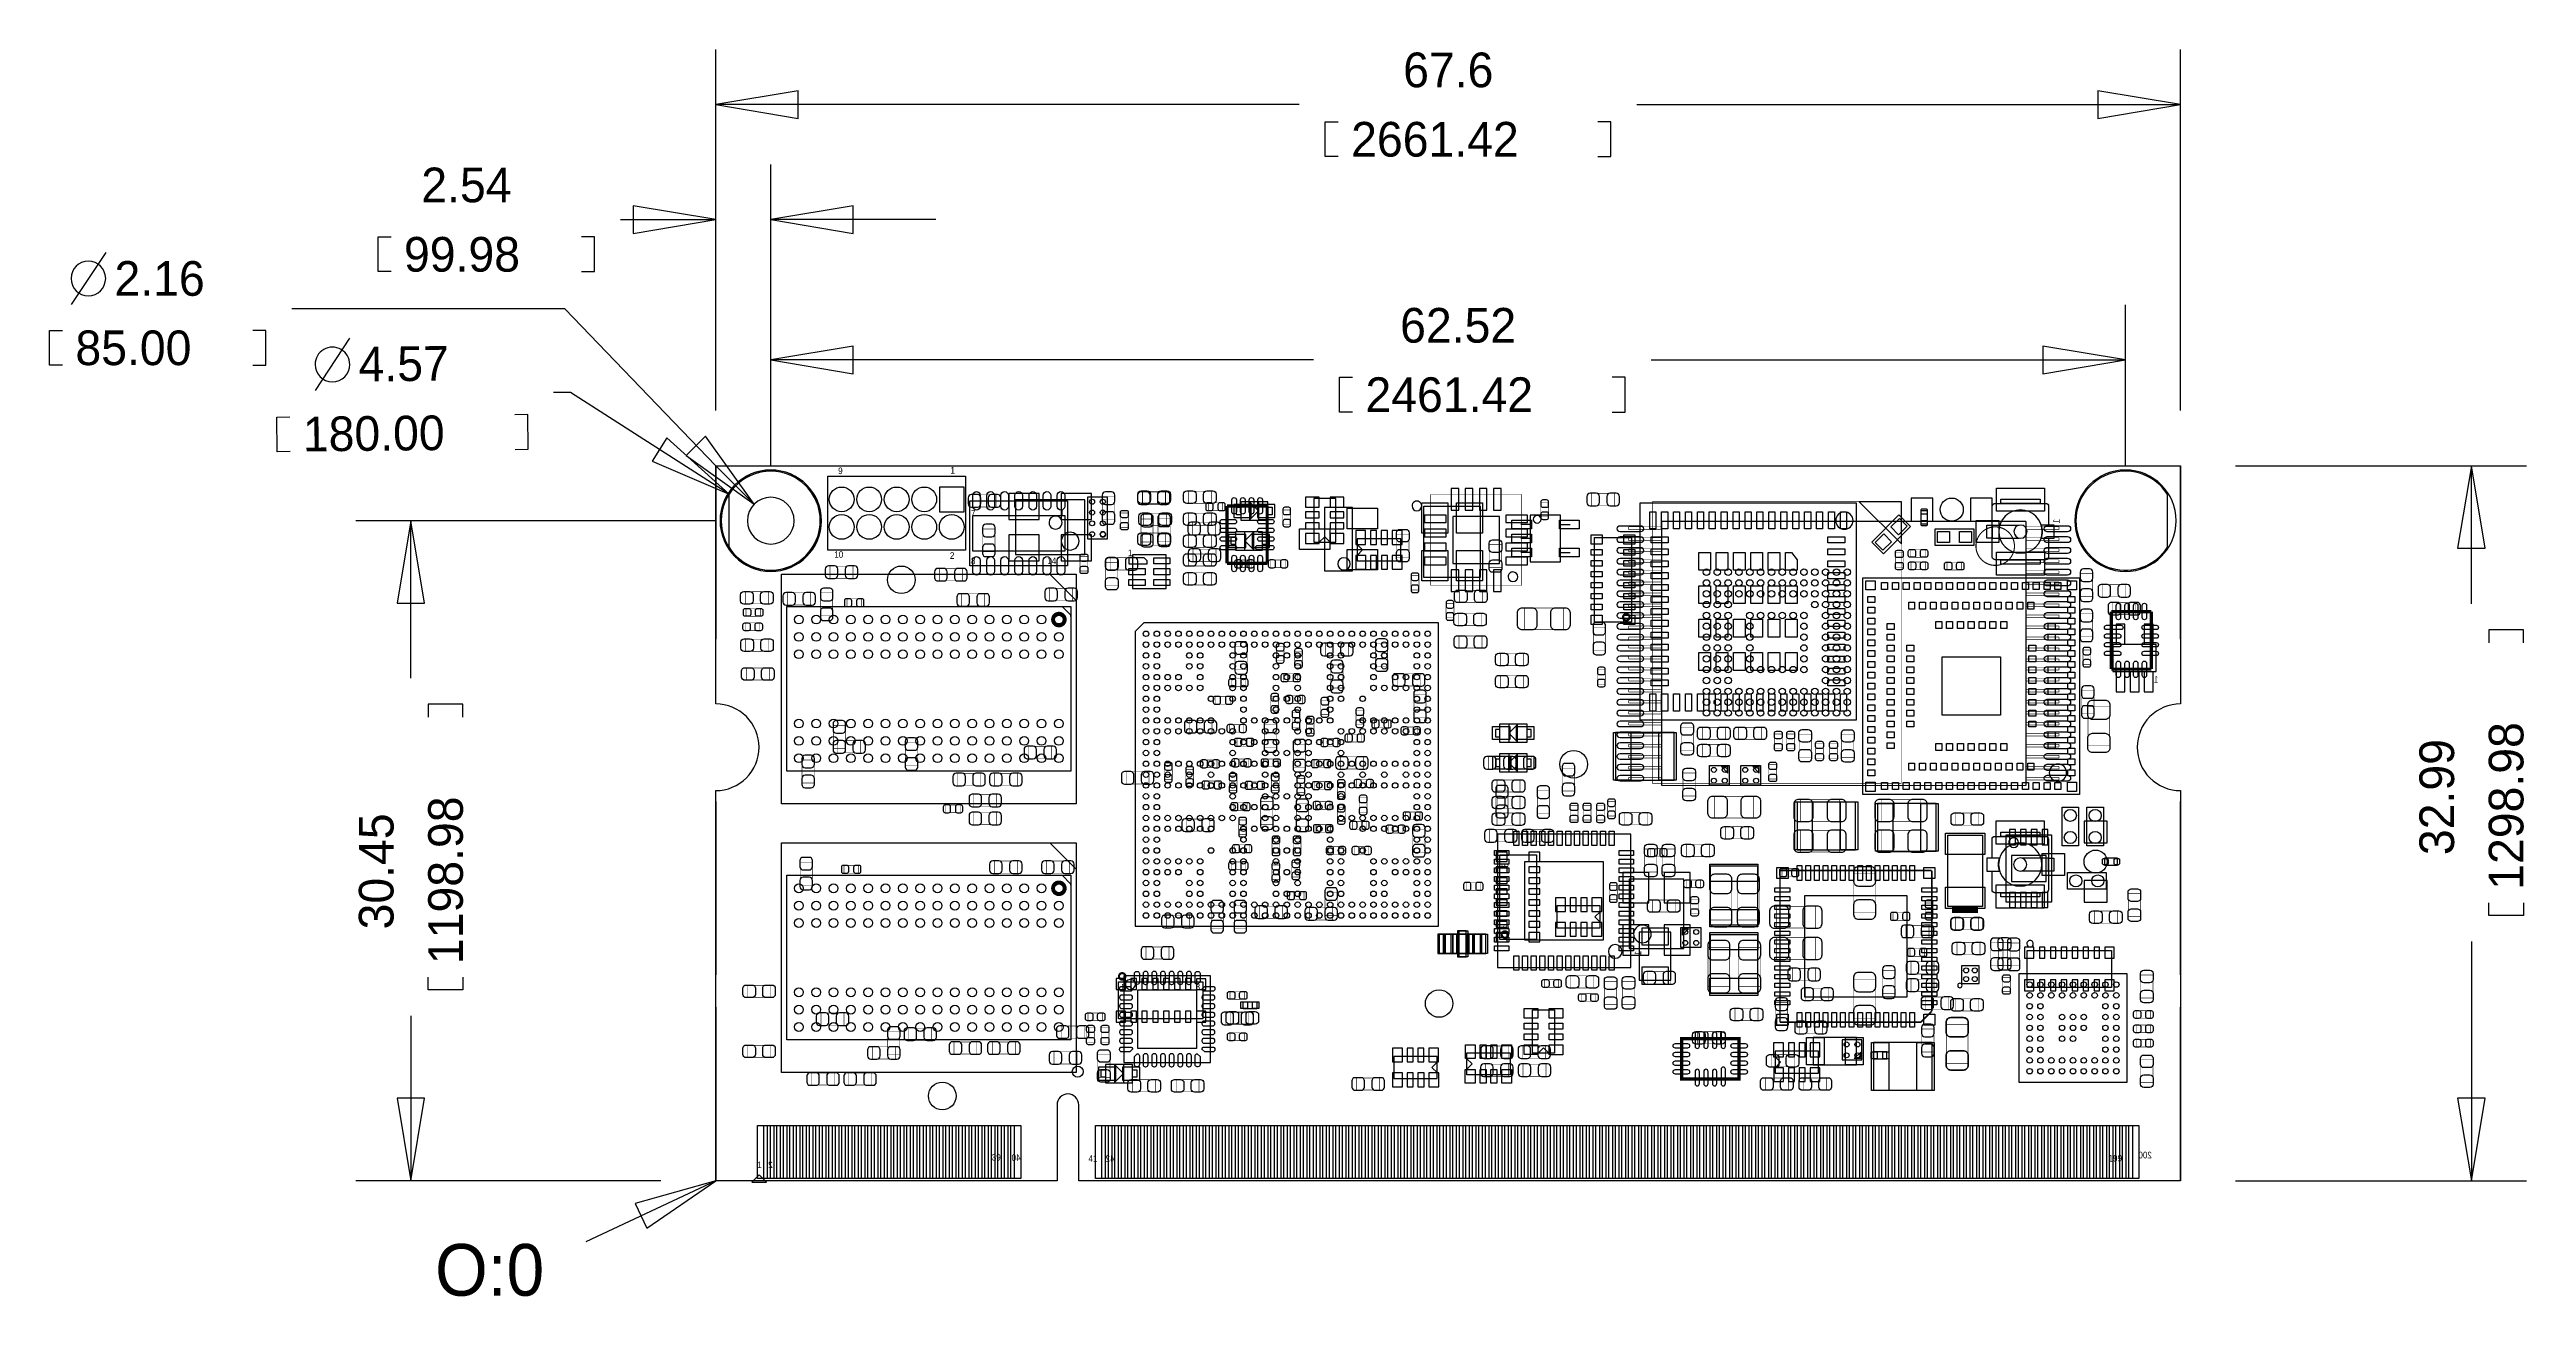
# Model space of a CAD drawing. Extents: x -31 to 84, y -5 to 52.
import ezdxf
from ezdxf.enums import TextEntityAlignment as Align

# ---------------------------------------------------------------- set-up
doc = ezdxf.new("R2010")
doc.units = 0
for name, color, linetype in [('BG_DIMENSION', 4, 'CONTINUOUS'), ('BG_OUTLINE', 231, 'CONTINUOUS'), ('PG_ASSEMBLY_BOTTOM', 253, 'CONTINUOUS'), ('PG_ASSEMBLY_TOP', 7, 'CONTINUOUS'), ('PIN_BOTTOM', 253, 'CONTINUOUS'), ('PIN_TOP', 7, 'CONTINUOUS')]:
    doc.layers.add(name, color=color, linetype=linetype)

msp = doc.modelspace()

# ---------------------------------------------------------------- texts
at = {"layer": 'BG_DIMENSION'}
for s, p in [('67.6', (31.7246, 50.4571)), ('2661.42', (29.3243, 47.2567)), ('2.54', (-13.589, 45.1485)), ('99.98', (-14.3891, 41.9481)), ('2.16', (-27.7495, 40.833548)), ('62.52', (31.5849, 38.6715)), ('85.00', (-29.5529, 37.633148)), ('2461.42', (29.9847, 35.4711))]:
    msp.add_text(s, height=1.6002, dxfattribs=at).set_placement(p)
for s, rotation, p in [('4.57', 0.562, (-16.477742, 36.87699)), ('180.00', 0.562, (-19.049746, 33.65119)), ('1298.98', 90, (83.4263, 13.4239)), ('32.99', 90, (80.2259, 15.0241)), ('1198.98', 90, (-11.6713, 9.9949)), ('30.45', 90, (-14.8717, 11.5951))]:
    msp.add_text(s, height=1.6002, rotation=rotation, dxfattribs=at).set_placement(p)
at = {"layer": 'BG_DIMENSION', "width": 0.978723}
msp.add_text('O:0', height=2.3876, dxfattribs=at).set_placement((-12.954, -5.3086))
at = {"layer": 'PG_ASSEMBLY_BOTTOM', "width": 0.916667}
for s, p in [('9', (5.752592, 32.604964)), ('1', (10.934192, 32.630364)), ('10', (5.676392, 28.744164)), ('2', (10.908792, 28.693364))]:
    msp.add_text(s, height=0.3048, dxfattribs=at).set_placement(p, align=Align.CENTER)
at = {"layer": 'PG_ASSEMBLY_BOTTOM', "text_generation_flag": 2, "width": 0.916667}
msp.add_text('1', height=0.3048, rotation=90, dxfattribs=at).set_placement((62.020196, 30.43809), align=Align.CENTER)
for s, p in [('1', (66.573908, 22.978364)), ('1', (18.8722, 8.767064)), ('8', (22.352, 8.792464)), ('40', (14.069568, 0.910082)), ('42', (18.399506, 0.86995)), ('200', (66.279522, 1.02997)), ('2', (2.629408, 0.579882))]:
    msp.add_text(s, height=0.3048, dxfattribs=at).set_placement(p)
for s, p in [('8', (36.575746, 14.64945)), ('1', (36.6141, 11.799316)), ('1', (42.7101, 10.605516))]:
    msp.add_text(s, height=0.3048, rotation=90, dxfattribs=at).set_placement(p)
at = {"layer": 'PG_ASSEMBLY_TOP', "width": 0.916667}
for s, p in [('7', (11.778742, 30.65145)), ('1', (15.87881, 30.65145)), ('8', (11.778742, 28.451302)), ('14', (15.299944, 28.451302)), ('1', (19.025108, 28.820364)), ('39', (12.73937, 0.929894)), ('41', (17.19961, 0.86995)), ('199', (64.279526, 0.88011)), ('1', (1.919478, 0.579882))]:
    msp.add_text(s, height=0.3048, dxfattribs=at).set_placement(p)

# ---------------------------------------------------------------- linework, layer by layer
at = {"layer": 'BG_DIMENSION'}
for points in [[(-0.000508, 35.534092), (-0.000508, 52.197)], [(67.59956, 35.534092), (67.59956, 52.197)], [(3.809492, 50.292), (-0.000508, 49.657), (3.809492, 49.022), (3.809492, 50.292)], [(26.93035, 49.657), (-0.000508, 49.657)], [(42.51325, 49.657), (67.59956, 49.657)], [(63.78956, 49.022), (67.59956, 49.657), (63.78956, 50.292), (63.78956, 49.022)], [(28.7274, 47.2567), (28.1305, 47.2567), (28.1305, 48.8569), (28.7274, 48.8569)], [(40.7162, 47.2567), (41.3131, 47.2567), (41.3131, 48.8569), (40.7162, 48.8569)], [(-0.000508, 35.534092), (-0.000508, 46.8884)], [(2.538984, 32.994092), (2.538984, 46.8884)], [(-3.810508, 43.7134), (-0.000508, 44.3484), (-3.810508, 44.9834), (-3.810508, 43.7134)], [(6.348984, 44.9834), (2.538984, 44.3484), (6.348984, 43.7134), (6.348984, 44.9834)], [(-14.986, 41.9481), (-15.5829, 41.9481), (-15.5829, 43.5483), (-14.986, 43.5483)], [(-6.1976, 41.9481), (-5.6007, 41.9481), (-5.6007, 43.5483), (-6.1976, 43.5483)], [(-4.40055, 44.3484), (-0.000508, 44.3484)], [(10.158984, 44.3484), (2.538984, 44.3484)], [(-28.1559, 42.833798), (-29.7561, 40.433498)], [(1.775714, 31.217616), (-0.000508, 32.994092), (-6.9596, 40.2336), (-19.56435, 40.2336)], [(2.538984, 32.994092), (2.538984, 40.4114)], [(65.059052, 32.994092), (65.059052, 40.4114)], [(-30.1498, 37.633148), (-30.7467, 37.633148), (-30.7467, 39.233348), (-30.1498, 39.233348)], [(-21.3614, 37.633148), (-20.7645, 37.633148), (-20.7645, 39.233348), (-21.3614, 39.233348)], [(-16.9037, 38.873176), (-18.480278, 36.457128)], [(6.348984, 38.5064), (2.538984, 37.8714), (6.348984, 37.2364), (6.348984, 38.5064)], [(27.59075, 37.8714), (2.538984, 37.8714)], [(43.17365, 37.8714), (65.059052, 37.8714)], [(61.249052, 37.2364), (65.059052, 37.8714), (61.249052, 38.5064), (61.249052, 37.2364)], [(29.3878, 35.4711), (28.7909, 35.4711), (28.7909, 37.0713), (29.3878, 37.0713)], [(41.3766, 35.4711), (41.9735, 35.4711), (41.9735, 37.0713), (41.3766, 37.0713)], [(0.613664, 31.686754), (-6.7056, 36.3728), (-7.486904, 36.36518)], [(-19.646646, 33.645348), (-20.243292, 33.639506), (-20.25904, 35.239706), (-19.66214, 35.245548)], [(-9.258554, 33.747202), (-8.661654, 33.753044), (-8.677148, 35.353244), (-9.274048, 35.347402)], [(-1.367282, 33.462976), (1.775714, 31.217616), (-0.469138, 34.360866), (-1.367282, 33.462976)], [(-2.93751, 33.206436), (0.613664, 31.686754), (-2.252726, 34.275776), (-2.93751, 33.206436)], [(70.13956, 32.994092), (83.566, 32.994092)], [(81.661, 29.184092), (81.026, 32.994092), (80.391, 29.184092), (81.661, 29.184092)], [(81.026, 26.61285), (81.026, 32.994092)], [(-0.001016, 30.454092), (-16.6116, 30.454092)], [(-13.4366, 26.644092), (-14.0716, 30.454092), (-14.7066, 26.644092), (-13.4366, 26.644092)], [(-14.0716, 23.18385), (-14.0716, 30.454092)], [(83.4263, 24.8158), (83.4263, 25.4127), (81.8261, 25.4127), (81.8261, 24.8158)], [(-11.6713, 21.3868), (-11.6713, 21.9837), (-13.2715, 21.9837), (-13.2715, 21.3868)], [(83.4263, 12.827), (83.4263, 12.2301), (81.8261, 12.2301), (81.8261, 12.827)], [(81.026, 11.02995), (81.026, 0)], [(-11.6713, 9.398), (-11.6713, 8.8011), (-13.2715, 8.8011), (-13.2715, 9.398)], [(-14.0716, 7.60095), (-14.0716, 0)], [(-14.7066, 3.81), (-14.0716, 0), (-13.4366, 3.81), (-14.7066, 3.81)], [(80.391, 3.81), (81.026, 0), (81.661, 3.81), (80.391, 3.81)], [(-2.54, 0), (-16.6116, 0)], [(0, 0), (-5.9944, -2.8194)], [(-3.17754, -2.196084), (0, 0), (-3.718052, -1.046988), (-3.17754, -2.196084)], [(70.13956, 0), (83.566, 0)]]:
    msp.add_lwpolyline(points, dxfattribs=at)
for points in [[(-28.1559, 41.633648, 1), (-29.7561, 41.633648, 1), (-28.1559, 41.633648)], [(-16.891762, 37.665152, 1.000047), (-18.492216, 37.665152, 0.999953), (-16.891762, 37.665152)]]:
    msp.add_lwpolyline(points, format="xyb", dxfattribs=at)
for points in [[(4.824984, 30.454092, 1), (0.252984, 30.454092, 1)], [(3.618484, 30.454092, 1), (1.459484, 30.454092, 1)]]:
    msp.add_lwpolyline(points, format="xyb", close=True, dxfattribs=at)
at = {"layer": 'BG_OUTLINE'}
for points in [[(-0.000508, 32.994092), (-0.000508, 31.994094)], [(-0.000508, 32.994092), (-0.000508, 24.994108)], [(67.59956, 31.994094), (67.59956, 32.994092)], [(67.59956, 24.994108), (67.59956, 32.994092)], [(-0.000508, 25.994106), (-0.000508, 24.994108)], [(67.59956, 24.994108), (67.59956, 25.994106)], [(0, 17.49298), (0, 16.492982)], [(0, 17.49298), (0, 9.492996)], [(67.59956, 16.492982), (67.59956, 17.49298)], [(67.59956, 9.492996), (67.59956, 17.49298)], [(0, 10.492994), (0, 9.492996)], [(67.59956, 9.492996), (67.59956, 10.492994)], [(0, 7.999984), (0, 6.999986)], [(0, 7.999984), (0, 0)], [(67.59956, 6.999986), (67.59956, 7.999984)], [(67.59956, 0), (67.59956, 7.999984)], [(0, 0.999998), (0, 0)], [(67.59956, 0), (67.59956, 0.999998)]]:
    msp.add_lwpolyline(points, dxfattribs=at)
msp.add_lwpolyline([(67.59956, 21.99894, 0.414214), (65.60058, 19.99996, 0.414214), (67.59956, 18.00098), (67.59956, 0), (16.74876, 0), (16.74876, 3.50012, 0.414214), (16.25092, 4.0005, 0.414214), (15.75054, 3.50012), (15.75054, 0), (0, 0), (0, 18.00098, 0.414214), (1.99898, 19.99996, 0.414214), (0, 21.99894), (-0.000508, 32.994092), (67.59956, 32.994092)], format="xyb", close=True, dxfattribs=at)
for points in [[(1.998472, 19.99996, 0.414214), (-0.000508, 21.99894)], [(67.599052, 21.99894, 0.414214), (65.600072, 19.99996)], [(-0.000508, 18.00098, 0.414214), (1.998472, 19.99996)], [(65.600072, 19.99996, 0.414214), (67.599052, 18.00098)]]:
    msp.add_lwpolyline(points, format="xyb", dxfattribs=at)
at = {"layer": 'PG_ASSEMBLY_BOTTOM'}
for points in [[(11.52525, 29.101542), (5.17525, 29.101542), (5.17525, 32.505142), (11.52525, 32.505142), (11.52525, 29.101542)], [(13.8303, 31.41599), (13.8303, 28.90139)], [(17.0307, 31.41599), (13.8303, 31.41599)], [(17.0307, 28.90139), (17.0307, 31.41599)], [(24.028908, 31.07309), (24.228806, 31.07309)], [(24.028908, 30.733238), (24.028908, 31.07309)], [(24.228806, 31.328106), (24.228806, 30.478222)], [(25.478994, 31.328106), (24.228806, 31.328106)], [(24.228806, 31.07309), (24.228806, 30.733238)], [(24.654002, 30.503114), (24.654002, 31.303214)], [(24.654002, 31.303214), (25.053798, 30.903164)], [(25.053798, 30.903164), (24.654002, 30.503114)], [(25.053798, 31.303214), (25.053798, 30.503114)], [(25.478994, 30.478222), (25.478994, 31.328106)], [(25.478994, 31.07309), (25.678892, 31.07309)], [(25.478994, 30.733238), (25.478994, 31.07309)], [(25.678892, 31.07309), (25.678892, 30.733238)], [(28.6131, 29.468064), (28.6131, 31.474664), (27.5971, 31.474664), (27.5971, 29.468064), (28.6131, 29.468064)], [(23.988014, 29.096462), (25.238202, 29.096462), (25.238202, 29.946346), (23.988014, 29.946346), (23.988014, 29.096462)], [(24.228806, 30.733238), (24.028908, 30.733238)], [(24.228806, 30.478222), (25.478994, 30.478222)], [(24.41321, 29.121354), (24.41321, 29.921454)], [(24.813006, 29.121354), (24.41321, 29.521404), (24.813006, 29.921454), (24.813006, 29.121354)], [(25.678892, 30.733238), (25.478994, 30.733238)], [(13.8303, 28.90139), (17.0307, 28.90139)], [(23.988014, 29.69133), (23.988014, 29.351478), (23.788116, 29.351478), (23.788116, 29.69133), (23.988014, 29.69133)], [(25.4381, 29.69133), (25.4381, 29.351478), (25.238202, 29.351478), (25.238202, 29.69133), (25.4381, 29.69133)], [(28.1051, 29.716984), (27.8511, 29.462984)], [(28.1051, 29.716984), (28.3591, 29.462984)], [(29.85262, 29.109416), (29.59862, 29.363416)], [(29.85262, 29.109416), (29.59862, 28.855416)], [(31.6103, 29.617416), (29.6037, 29.617416)], [(29.6037, 29.617416), (29.6037, 28.601416)], [(29.6037, 28.601416), (31.6103, 28.601416)], [(31.6103, 28.601416), (31.6103, 29.617416)], [(66.482214, 24.744934), (64.480694, 24.744934)], [(64.480694, 24.744934), (64.480694, 23.495254)], [(66.482214, 23.495254), (66.482214, 24.744934)], [(64.480694, 23.495254), (66.482214, 23.495254)], [(59.54903, 12.853416), (59.54903, 15.952216)], [(59.54903, 15.952216), (61.64707, 15.952216)], [(61.64707, 15.952216), (61.64707, 12.853416)], [(44.671742, 13.911834), (42.157142, 13.911834)], [(42.157142, 13.911834), (42.157142, 10.711434)], [(44.671742, 10.711434), (44.671742, 13.911834)], [(38.817042, 12.676124), (38.817042, 11.660124)], [(40.823642, 12.676124), (38.817042, 12.676124)], [(40.823642, 11.660124), (40.823642, 12.676124)], [(61.64707, 12.853416), (59.54903, 12.853416)], [(38.817042, 11.660124), (40.823642, 11.660124)], [(40.574722, 12.168124), (40.828722, 12.422124)], [(40.574722, 12.168124), (40.828722, 11.914124)], [(33.584134, 11.379962), (35.283902, 11.379962), (35.283902, 10.479786), (33.584134, 10.479786), (33.584134, 11.379962)], [(42.157142, 10.711434), (44.671742, 10.711434)], [(31.2928, 5.731764), (31.2928, 4.715764)], [(33.2994, 5.731764), (31.2928, 5.731764)], [(33.2994, 4.715764), (33.2994, 5.731764)], [(49.139348, 5.467604), (48.885348, 5.721604)], [(48.890428, 4.959604), (50.897028, 4.959604), (50.897028, 5.975604), (48.890428, 5.975604), (48.890428, 4.959604)], [(52.89804, 6.493764), (51.980084, 6.493764)], [(51.980084, 6.493764), (51.980084, 5.575808)], [(52.89804, 5.575808), (52.89804, 6.493764)], [(53.41874, 5.61975), (54.04866, 5.61975), (54.04866, 5.94995), (53.41874, 5.94995), (53.41874, 5.61975)], [(17.790668, 5.113782), (17.990566, 5.113782)], [(17.790668, 4.77393), (17.790668, 5.113782)], [(17.990566, 4.77393), (17.790668, 4.77393)], [(17.990566, 5.368798), (17.990566, 4.518914)], [(19.240754, 5.368798), (17.990566, 5.368798)], [(17.990566, 5.113782), (17.990566, 4.77393)], [(18.415762, 4.543806), (18.415762, 5.343906)], [(18.415762, 5.343906), (18.815558, 4.943856)], [(18.815558, 4.943856), (18.415762, 4.543806)], [(18.815558, 5.343906), (18.815558, 4.543806)], [(19.240754, 4.518914), (19.240754, 5.368798)], [(19.240754, 5.113782), (19.440652, 5.113782)], [(19.240754, 4.77393), (19.240754, 5.113782)], [(19.440652, 4.77393), (19.240754, 4.77393)], [(19.440652, 5.113782), (19.440652, 4.77393)], [(31.2928, 4.715764), (33.2994, 4.715764)], [(33.05048, 5.223764), (33.30448, 5.477764)], [(33.05048, 5.223764), (33.30448, 4.969764)], [(49.139348, 5.467604), (48.885348, 5.213604)], [(51.980084, 5.575808), (52.89804, 5.575808)], [(17.990566, 4.518914), (19.240754, 4.518914)]]:
    msp.add_lwpolyline(points, dxfattribs=at)
for points, const_width in [([(12.935204, 31.649924), (11.875008, 31.649924)], 0.024892), ([(11.875008, 31.649924), (11.875008, 31.090108)], 0.024892), ([(11.875008, 31.090108), (12.935204, 31.090108)], 0.024892), ([(12.935204, 31.090108), (12.935204, 31.649924)], 0.024892), ([(18.402808, 31.569914), (17.842992, 31.569914)], 0.024892), ([(17.842992, 31.569914), (17.842992, 30.509718)], 0.024892), ([(18.402808, 30.509718), (18.402808, 31.569914)], 0.024892), ([(20.741386, 31.215076), (20.741386, 31.774892), (19.68119, 31.774892), (19.68119, 31.215076), (20.741386, 31.215076)], 0.024892), ([(23.393654, 31.28137), (22.733762, 31.28137)], 0.024892), ([(22.733762, 31.28137), (22.733762, 30.921198)], 0.024892), ([(22.733762, 30.921198), (23.393654, 30.921198)], 0.024892), ([(23.393654, 30.921198), (23.393654, 31.28137)], 0.024892), ([(26.172414, 30.95371), (26.172414, 30.293818)], 0.024892), ([(26.532586, 30.95371), (26.172414, 30.95371)], 0.024892), ([(26.532586, 30.293818), (26.532586, 30.95371)], 0.024892), ([(37.190172, 31.666688), (32.990028, 31.666688)], 0.0254), ([(32.990028, 31.666688), (32.990028, 27.466544)], 0.0254), ([(37.190172, 27.466544), (37.190172, 31.666688)], 0.0254), ([(38.077394, 31.296102), (38.077394, 30.63621)], 0.024892), ([(38.437566, 31.296102), (38.077394, 31.296102)], 0.024892), ([(38.437566, 30.63621), (38.437566, 31.296102)], 0.024892), ([(41.487598, 31.716472), (40.427402, 31.716472)], 0.024892), ([(40.427402, 31.716472), (40.427402, 31.156656)], 0.024892), ([(40.427402, 31.156656), (41.487598, 31.156656)], 0.024892), ([(41.487598, 31.156656), (41.487598, 31.716472)], 0.024892), ([(54.72303, 31.331408), (43.222926, 31.331408)], 0.0254), ([(43.222926, 31.331408), (43.222926, 18.33118)], 0.0254), ([(54.72303, 18.33118), (54.72303, 31.331408)], 0.0254), ([(12.883388, 30.076394), (12.323572, 30.076394)], 0.024892), ([(12.323572, 30.076394), (12.323572, 29.016198)], 0.024892), ([(12.883388, 29.016198), (12.883388, 30.076394)], 0.024892), ([(17.842992, 30.509718), (18.402808, 30.509718)], 0.024892), ([(20.180808, 30.531562), (19.620992, 30.531562)], 0.024892), ([(19.620992, 30.531562), (19.620992, 29.471366)], 0.024892), ([(20.180808, 29.471366), (20.180808, 30.531562)], 0.024892), ([(20.973796, 30.541722), (20.41398, 30.541722)], 0.024892), ([(20.41398, 30.541722), (20.41398, 29.481526)], 0.024892), ([(20.973796, 29.481526), (20.973796, 30.541722)], 0.024892), ([(23.072598, 30.370272), (22.012402, 30.370272)], 0.024892), ([(22.012402, 30.370272), (22.012402, 29.810456)], 0.024892), ([(22.012402, 29.810456), (23.072598, 29.810456)], 0.024892), ([(23.072598, 29.810456), (23.072598, 30.370272)], 0.024892), ([(26.172414, 30.293818), (26.532586, 30.293818)], 0.024892), ([(38.077394, 30.63621), (38.437566, 30.63621)], 0.024892), ([(42.131996, 30.17139), (43.655996, 30.17139)], 0.0254), ([(42.131996, 30.04439), (42.131996, 30.17139)], 0.0254), ([(43.655996, 30.04439), (42.131996, 30.04439)], 0.0254), ([(43.655996, 30.42539), (43.655996, 18.23339)], 0.0508), ([(60.470796, 30.42539), (43.655996, 30.42539)], 0.0508), ([(60.470796, 18.23339), (60.470796, 30.42539)], 0.0508), ([(60.470796, 30.17139), (61.994796, 30.17139)], 0.0254), ([(61.994796, 30.04439), (60.470796, 30.04439)], 0.0254), ([(61.994796, 30.17139), (61.994796, 30.04439)], 0.0254), ([(12.323572, 29.016198), (12.883388, 29.016198)], 0.024892), ([(19.262598, 28.744672), (18.202402, 28.744672)], 0.024892), ([(18.202402, 28.744672), (18.202402, 28.184856)], 0.024892), ([(19.262598, 28.184856), (19.262598, 28.744672)], 0.024892), ([(19.620992, 29.471366), (20.180808, 29.471366)], 0.024892), ([(20.41398, 29.481526), (20.973796, 29.481526)], 0.024892), ([(23.085298, 29.140404), (22.025102, 29.140404)], 0.024892), ([(22.025102, 29.140404), (22.025102, 28.580588)], 0.024892), ([(22.025102, 28.580588), (23.085298, 28.580588)], 0.024892), ([(23.085298, 28.580588), (23.085298, 29.140404)], 0.024892), ([(24.067262, 28.64485), (24.067262, 28.284678), (24.727154, 28.284678), (24.727154, 28.64485), (24.067262, 28.64485)], 0.024892), ([(26.276554, 28.284678), (26.276554, 28.64485), (25.616662, 28.64485), (25.616662, 28.284678), (26.276554, 28.284678)], 0.024892), ([(42.131996, 29.66339), (43.655996, 29.66339)], 0.0254), ([(42.131996, 29.53639), (42.131996, 29.66339)], 0.0254), ([(43.655996, 29.53639), (42.131996, 29.53639)], 0.0254), ([(42.131996, 29.15539), (43.655996, 29.15539)], 0.0254), ([(42.131996, 29.02839), (42.131996, 29.15539)], 0.0254), ([(43.655996, 29.02839), (42.131996, 29.02839)], 0.0254), ([(42.131996, 28.64739), (43.655996, 28.64739)], 0.0254), ([(42.131996, 28.52039), (42.131996, 28.64739)], 0.0254), ([(60.470796, 29.66339), (61.994796, 29.66339)], 0.0254), ([(61.994796, 29.53639), (60.470796, 29.53639)], 0.0254), ([(60.470796, 29.15539), (61.994796, 29.15539)], 0.0254), ([(61.994796, 29.02839), (60.470796, 29.02839)], 0.0254), ([(60.470796, 28.64739), (61.994796, 28.64739)], 0.0254), ([(61.994796, 29.66339), (61.994796, 29.53639)], 0.0254), ([(61.994796, 29.15539), (61.994796, 29.02839)], 0.0254), ([(61.994796, 28.64739), (61.994796, 28.52039)], 0.0254), ([(6.337046, 27.798776), (6.337046, 28.358592), (5.27685, 28.358592), (5.27685, 27.798776), (6.337046, 27.798776)], 0.024892), ([(11.382756, 28.243022), (10.32256, 28.243022)], 0.024892), ([(10.32256, 28.243022), (10.32256, 27.683206)], 0.024892), ([(10.32256, 27.683206), (11.382756, 27.683206)], 0.024892), ([(11.382756, 27.683206), (11.382756, 28.243022)], 0.024892), ([(18.202402, 28.184856), (19.262598, 28.184856)], 0.024892), ([(32.450786, 27.920442), (32.090614, 27.920442)], 0.024892), ([(32.090614, 27.920442), (32.090614, 27.26055)], 0.024892), ([(32.450786, 27.26055), (32.450786, 27.920442)], 0.024892), ([(32.990028, 27.466544), (37.190172, 27.466544)], 0.0254), ([(43.655996, 28.52039), (42.131996, 28.52039)], 0.0254), ([(42.131996, 28.13939), (43.655996, 28.13939)], 0.0254), ([(42.131996, 28.01239), (42.131996, 28.13939)], 0.0254), ([(43.655996, 28.01239), (42.131996, 28.01239)], 0.0254), ([(42.131996, 27.63139), (43.655996, 27.63139)], 0.0254), ([(42.131996, 27.50439), (42.131996, 27.63139)], 0.0254), ([(43.655996, 27.50439), (42.131996, 27.50439)], 0.0254), ([(61.994796, 28.52039), (60.470796, 28.52039)], 0.0254), ([(60.470796, 28.13939), (61.994796, 28.13939)], 0.0254), ([(61.994796, 28.01239), (60.470796, 28.01239)], 0.0254), ([(60.470796, 27.63139), (61.994796, 27.63139)], 0.0254), ([(61.994796, 27.50439), (60.470796, 27.50439)], 0.0254), ([(61.994796, 28.13939), (61.994796, 28.01239)], 0.0254), ([(61.994796, 27.63139), (61.994796, 27.50439)], 0.0254), ([(63.545974, 28.014168), (62.986158, 28.014168)], 0.024892), ([(62.986158, 28.014168), (62.986158, 26.953972)], 0.024892), ([(63.545974, 26.953972), (63.545974, 28.014168)], 0.024892), ([(65.074546, 27.502612), (64.01435, 27.502612)], 0.024892), ([(64.01435, 27.502612), (64.01435, 26.942796)], 0.024892), ([(65.074546, 26.942796), (65.074546, 27.502612)], 0.024892), ([(4.378198, 27.128724), (3.318002, 27.128724)], 0.024892), ([(3.318002, 27.128724), (3.318002, 26.568908)], 0.024892), ([(3.318002, 26.568908), (4.378198, 26.568908)], 0.024892), ([(4.378198, 26.568908), (4.378198, 27.128724)], 0.024892), ([(4.838192, 27.124914), (4.838192, 26.064718)], 0.024892), ([(5.398008, 27.124914), (4.838192, 27.124914)], 0.024892), ([(5.398008, 26.064718), (5.398008, 27.124914)], 0.024892), ([(6.717538, 26.851102), (6.057646, 26.851102)], 0.024892), ([(6.057646, 26.851102), (6.057646, 26.49093)], 0.024892), ([(6.057646, 26.49093), (6.717538, 26.49093)], 0.024892), ([(6.717538, 26.49093), (6.717538, 26.851102)], 0.024892), ([(12.407392, 27.077924), (11.347196, 27.077924)], 0.024892), ([(11.347196, 27.077924), (11.347196, 26.518108)], 0.024892), ([(11.347196, 26.518108), (12.407392, 26.518108)], 0.024892), ([(12.407392, 26.518108), (12.407392, 27.077924)], 0.024892), ([(16.468598, 27.331924), (15.408402, 27.331924)], 0.024892), ([(15.408402, 27.331924), (15.408402, 26.772108)], 0.024892), ([(15.408402, 26.772108), (16.468598, 26.772108)], 0.024892), ([(16.468598, 26.772108), (16.468598, 27.331924)], 0.024892), ([(32.090614, 27.26055), (32.450786, 27.26055)], 0.024892), ([(34.066226, 26.645362), (33.706054, 26.645362)], 0.024892), ([(33.706054, 26.645362), (33.706054, 25.98547)], 0.024892), ([(34.066226, 25.98547), (34.066226, 26.645362)], 0.024892), ([(42.131996, 27.12339), (43.655996, 27.12339)], 0.0254), ([(42.131996, 26.99639), (42.131996, 27.12339)], 0.0254), ([(43.655996, 26.99639), (42.131996, 26.99639)], 0.0254), ([(42.131996, 26.61539), (43.655996, 26.61539)], 0.0254), ([(42.131996, 26.48839), (42.131996, 26.61539)], 0.0254), ([(43.655996, 26.48839), (42.131996, 26.48839)], 0.0254), ([(60.470796, 27.12339), (61.994796, 27.12339)], 0.0254), ([(61.994796, 26.99639), (60.470796, 26.99639)], 0.0254), ([(60.470796, 26.61539), (61.994796, 26.61539)], 0.0254), ([(61.994796, 26.48839), (60.470796, 26.48839)], 0.0254), ([(61.994796, 27.12339), (61.994796, 26.99639)], 0.0254), ([(61.994796, 26.61539), (61.994796, 26.48839)], 0.0254), ([(62.986158, 26.953972), (63.545974, 26.953972)], 0.024892), ([(64.01435, 26.942796), (65.074546, 26.942796)], 0.024892), ([(65.536826, 26.674572), (64.47663, 26.674572)], 0.024892), ([(64.47663, 26.674572), (64.47663, 26.114756)], 0.024892), ([(65.536826, 26.114756), (65.536826, 26.674572)], 0.024892), ([(4.838192, 26.064718), (5.398008, 26.064718)], 0.024892), ([(33.706054, 25.98547), (34.066226, 25.98547)], 0.024892), ([(40.49649, 25.544018), (40.49649, 24.483822)], 0.024892), ([(41.056306, 25.544018), (40.49649, 25.544018)], 0.024892), ([(41.056306, 24.483822), (41.056306, 25.544018)], 0.024892), ([(42.131996, 26.10739), (43.655996, 26.10739)], 0.0254), ([(42.131996, 25.98039), (42.131996, 26.10739)], 0.0254), ([(43.655996, 25.98039), (42.131996, 25.98039)], 0.0254), ([(42.131996, 25.59939), (43.655996, 25.59939)], 0.0254), ([(42.131996, 25.47239), (42.131996, 25.59939)], 0.0254), ([(43.655996, 25.47239), (42.131996, 25.47239)], 0.0254), ([(60.470796, 26.10739), (61.994796, 26.10739)], 0.0254), ([(61.994796, 25.98039), (60.470796, 25.98039)], 0.0254), ([(60.470796, 25.59939), (61.994796, 25.59939)], 0.0254), ([(61.994796, 25.47239), (60.470796, 25.47239)], 0.0254), ([(61.994796, 26.10739), (61.994796, 25.98039)], 0.0254), ([(61.994796, 25.59939), (61.994796, 25.47239)], 0.0254), ([(62.986158, 26.154634), (62.986158, 25.094438)], 0.024892), ([(63.545974, 26.154634), (62.986158, 26.154634)], 0.024892), ([(63.545974, 25.094438), (63.545974, 26.154634)], 0.024892), ([(64.47663, 26.114756), (65.536826, 26.114756)], 0.024892), ([(24.524208, 24.651462), (23.964392, 24.651462)], 0.024892), ([(23.964392, 24.651462), (23.964392, 23.591266)], 0.024892), ([(24.524208, 23.591266), (24.524208, 24.651462)], 0.024892), ([(26.227786, 24.664162), (25.867614, 24.664162)], 0.024892), ([(25.867614, 24.664162), (25.867614, 24.00427)], 0.024892), ([(25.867614, 24.00427), (26.227786, 24.00427)], 0.024892), ([(26.227786, 24.00427), (26.227786, 24.664162)], 0.024892), ([(27.075892, 24.432006), (26.71572, 24.432006)], 0.024892), ([(26.71572, 24.432006), (26.71572, 23.772114)], 0.024892), ([(27.075892, 23.772114), (27.075892, 24.432006)], 0.024892), ([(29.193998, 24.791924), (28.133802, 24.791924)], 0.024892), ([(28.133802, 24.791924), (28.133802, 24.232108)], 0.024892), ([(28.133802, 24.232108), (29.193998, 24.232108)], 0.024892), ([(29.193998, 24.232108), (29.193998, 24.791924)], 0.024892), ([(31.011876, 24.786082), (30.45206, 24.786082)], 0.024892), ([(30.45206, 24.786082), (30.45206, 23.725886)], 0.024892), ([(31.011876, 23.725886), (31.011876, 24.786082)], 0.024892), ([(40.49649, 24.483822), (41.056306, 24.483822)], 0.024892), ([(42.131996, 25.09139), (43.655996, 25.09139)], 0.0254), ([(42.131996, 24.96439), (42.131996, 25.09139)], 0.0254), ([(43.655996, 24.96439), (42.131996, 24.96439)], 0.0254), ([(42.131996, 24.71039), (43.655996, 24.71039)], 0.0254), ([(42.131996, 24.58339), (42.131996, 24.71039)], 0.0254), ([(43.655996, 24.58339), (42.131996, 24.58339)], 0.0254), ([(42.131996, 24.20239), (43.655996, 24.20239)], 0.0254), ([(42.131996, 24.07539), (42.131996, 24.20239)], 0.0254), ([(43.655996, 24.07539), (42.131996, 24.07539)], 0.0254), ([(60.470796, 25.09139), (61.994796, 25.09139)], 0.0254), ([(61.994796, 24.96439), (60.470796, 24.96439)], 0.0254), ([(60.470796, 24.58339), (61.994796, 24.58339)], 0.0254), ([(61.994796, 24.45639), (60.470796, 24.45639)], 0.0254), ([(60.470796, 24.07539), (61.994796, 24.07539)], 0.0254), ([(61.994796, 25.09139), (61.994796, 24.96439)], 0.0254), ([(61.994796, 24.58339), (61.994796, 24.45639)], 0.0254), ([(61.994796, 24.07539), (61.994796, 23.94839)], 0.0254), ([(62.986158, 25.094438), (63.545974, 25.094438)], 0.024892), ([(63.09868, 24.48814), (63.09868, 23.828248)], 0.024892), ([(63.458852, 24.48814), (63.09868, 24.48814)], 0.024892), ([(63.458852, 23.828248), (63.458852, 24.48814)], 0.024892), ([(24.447246, 23.15845), (23.787354, 23.15845)], 0.024892), ([(23.787354, 23.15845), (23.787354, 22.798278)], 0.024892), ([(23.964392, 23.591266), (24.524208, 23.591266)], 0.024892), ([(24.447246, 22.798278), (24.447246, 23.15845)], 0.024892), ([(26.862278, 23.388574), (26.202386, 23.388574)], 0.024892), ([(26.202386, 23.388574), (26.202386, 23.028402)], 0.024892), ([(26.202386, 23.028402), (26.862278, 23.028402)], 0.024892), ([(26.71572, 23.772114), (27.075892, 23.772114)], 0.024892), ([(26.862278, 23.028402), (26.862278, 23.388574)], 0.024892), ([(28.383992, 23.797514), (28.383992, 22.737318)], 0.024892), ([(28.943808, 23.797514), (28.383992, 23.797514)], 0.024892), ([(28.943808, 22.737318), (28.943808, 23.797514)], 0.024892), ([(30.45206, 23.725886), (31.011876, 23.725886)], 0.024892), ([(32.509714, 23.386288), (31.449518, 23.386288)], 0.024892), ([(31.449518, 23.386288), (31.449518, 22.826472)], 0.024892), ([(32.509714, 22.826472), (32.509714, 23.386288)], 0.024892), ([(41.051226, 23.574248), (40.691054, 23.574248)], 0.024892), ([(40.691054, 23.574248), (40.691054, 22.914356)], 0.024892), ([(40.691054, 22.914356), (41.051226, 22.914356)], 0.024892), ([(41.051226, 22.914356), (41.051226, 23.574248)], 0.024892), ([(42.131996, 23.69439), (43.655996, 23.69439)], 0.0254), ([(42.131996, 23.56739), (42.131996, 23.69439)], 0.0254), ([(43.655996, 23.56739), (42.131996, 23.56739)], 0.0254), ([(42.131996, 23.18639), (43.655996, 23.18639)], 0.0254), ([(42.131996, 23.05939), (42.131996, 23.18639)], 0.0254), ([(43.655996, 23.05939), (42.131996, 23.05939)], 0.0254), ([(61.994796, 23.94839), (60.470796, 23.94839)], 0.0254), ([(60.470796, 23.69439), (61.994796, 23.69439)], 0.0254), ([(61.994796, 23.56739), (60.470796, 23.56739)], 0.0254), ([(60.470796, 23.18639), (61.994796, 23.18639)], 0.0254), ([(61.994796, 23.05939), (60.470796, 23.05939)], 0.0254), ([(61.994796, 23.69439), (61.994796, 23.56739)], 0.0254), ([(61.994796, 23.18639), (61.994796, 23.05939)], 0.0254), ([(63.09868, 23.828248), (63.458852, 23.828248)], 0.024892), ([(23.738078, 22.347174), (23.078186, 22.347174)], 0.024892), ([(23.078186, 22.347174), (23.078186, 21.987002)], 0.024892), ([(23.078186, 21.987002), (23.738078, 21.987002)], 0.024892), ([(23.738078, 21.987002), (23.738078, 22.347174)], 0.024892), ([(23.787354, 22.798278), (24.447246, 22.798278)], 0.024892), ([(25.978612, 22.355302), (25.61844, 22.355302)], 0.024892), ([(25.61844, 22.355302), (25.61844, 21.69541)], 0.024892), ([(25.978612, 21.69541), (25.978612, 22.355302)], 0.024892), ([(27.075638, 22.386544), (26.415746, 22.386544)], 0.024892), ([(26.415746, 22.386544), (26.415746, 22.026372)], 0.024892), ([(26.415746, 22.026372), (27.075638, 22.026372)], 0.024892), ([(27.075638, 22.026372), (27.075638, 22.386544)], 0.024892), ([(28.286964, 22.175216), (27.926792, 22.175216)], 0.024892), ([(27.926792, 22.175216), (27.926792, 21.515324)], 0.024892), ([(28.286964, 21.515324), (28.286964, 22.175216)], 0.024892), ([(28.383992, 22.737318), (28.943808, 22.737318)], 0.024892), ([(31.449518, 22.826472), (32.509714, 22.826472)], 0.024892), ([(32.221424, 22.417786), (32.221424, 21.35759)], 0.024892), ([(32.78124, 22.417786), (32.221424, 22.417786)], 0.024892), ([(32.78124, 21.35759), (32.78124, 22.417786)], 0.024892), ([(42.131996, 22.67839), (43.655996, 22.67839)], 0.0254), ([(42.131996, 22.55139), (42.131996, 22.67839)], 0.0254), ([(43.655996, 22.55139), (42.131996, 22.55139)], 0.0254), ([(42.131996, 22.17039), (43.655996, 22.17039)], 0.0254), ([(42.131996, 22.04339), (42.131996, 22.17039)], 0.0254), ([(43.655996, 22.04339), (42.131996, 22.04339)], 0.0254), ([(60.470796, 22.67839), (61.994796, 22.67839)], 0.0254), ([(61.994796, 22.55139), (60.470796, 22.55139)], 0.0254), ([(60.470796, 22.17039), (61.994796, 22.17039)], 0.0254), ([(61.994796, 22.04339), (60.470796, 22.04339)], 0.0254), ([(61.994796, 22.67839), (61.994796, 22.55139)], 0.0254), ([(61.994796, 22.17039), (61.994796, 22.04339)], 0.0254), ([(63.606426, 22.6187), (63.04661, 22.6187)], 0.024892), ([(63.04661, 22.6187), (63.04661, 21.558504)], 0.024892), ([(63.606426, 21.558504), (63.606426, 22.6187)], 0.024892), ([(5.424932, 19.948398), (5.984748, 19.948398), (5.984748, 21.008594), (5.424932, 21.008594), (5.424932, 19.948398)], 0.024892), ([(22.905974, 21.230336), (21.845778, 21.230336)], 0.024892), ([(21.845778, 21.230336), (21.845778, 20.67052)], 0.024892), ([(21.845778, 20.67052), (22.905974, 20.67052)], 0.024892), ([(22.905974, 20.67052), (22.905974, 21.230336)], 0.024892), ([(24.373078, 21.044408), (23.713186, 21.044408)], 0.024892), ([(23.713186, 21.044408), (23.713186, 20.684236)], 0.024892), ([(23.713186, 20.684236), (24.373078, 20.684236)], 0.024892), ([(24.373078, 20.684236), (24.373078, 21.044408)], 0.024892), ([(25.317196, 21.049234), (25.317196, 19.989038)], 0.024892), ([(25.877012, 21.049234), (25.317196, 21.049234)], 0.024892), ([(25.61844, 21.69541), (25.978612, 21.69541)], 0.024892), ([(25.877012, 19.989038), (25.877012, 21.049234)], 0.024892), ([(26.961592, 21.587968), (26.60142, 21.587968)], 0.024892), ([(26.60142, 21.587968), (26.60142, 20.928076)], 0.024892), ([(26.60142, 20.928076), (26.961592, 20.928076)], 0.024892), ([(26.961592, 20.928076), (26.961592, 21.587968)], 0.024892), ([(27.253184, 21.30171), (27.253184, 20.641818)], 0.024892), ([(27.613356, 21.30171), (27.253184, 21.30171)], 0.024892), ([(27.253184, 20.641818), (27.613356, 20.641818)], 0.024892), ([(27.613356, 20.641818), (27.613356, 21.30171)], 0.024892), ([(27.926792, 21.515324), (28.286964, 21.515324)], 0.024892), ([(29.8196, 20.606766), (29.159708, 20.606766)], 0.024892), ([(29.159708, 20.606766), (29.159708, 20.246594)], 0.024892), ([(29.544772, 21.69795), (29.544772, 21.038058)], 0.024892), ([(29.904944, 21.69795), (29.544772, 21.69795)], 0.024892), ([(29.544772, 21.038058), (29.904944, 21.038058)], 0.024892), ([(29.8196, 20.246594), (29.8196, 20.606766)], 0.024892), ([(29.904944, 21.038058), (29.904944, 21.69795)], 0.024892), ([(31.054548, 21.258022), (30.394656, 21.258022)], 0.024892), ([(30.394656, 21.258022), (30.394656, 20.89785)], 0.024892), ([(30.394656, 20.89785), (31.054548, 20.89785)], 0.024892), ([(31.054548, 20.89785), (31.054548, 21.258022)], 0.024892), ([(32.398716, 20.938236), (31.738824, 20.938236)], 0.024892), ([(31.738824, 20.938236), (31.738824, 20.578064)], 0.024892), ([(31.738824, 20.578064), (32.398716, 20.578064)], 0.024892), ([(32.221424, 21.35759), (32.78124, 21.35759)], 0.024892), ([(32.398716, 20.578064), (32.398716, 20.938236)], 0.024892), ([(42.131996, 21.66239), (43.655996, 21.66239)], 0.0254), ([(42.131996, 21.53539), (42.131996, 21.66239)], 0.0254), ([(43.655996, 21.53539), (42.131996, 21.53539)], 0.0254), ([(42.131996, 21.15439), (43.655996, 21.15439)], 0.0254), ([(42.131996, 21.02739), (42.131996, 21.15439)], 0.0254), ([(43.655996, 21.02739), (42.131996, 21.02739)], 0.0254), ([(42.131996, 20.64639), (43.655996, 20.64639)], 0.0254), ([(42.131996, 20.51939), (42.131996, 20.64639)], 0.0254), ([(60.470796, 21.66239), (61.994796, 21.66239)], 0.0254), ([(61.994796, 21.53539), (60.470796, 21.53539)], 0.0254), ([(60.470796, 21.15439), (61.994796, 21.15439)], 0.0254), ([(61.994796, 21.02739), (60.470796, 21.02739)], 0.0254), ([(60.470796, 20.64639), (61.994796, 20.64639)], 0.0254), ([(61.994796, 21.66239), (61.994796, 21.53539)], 0.0254), ([(61.994796, 21.15439), (61.994796, 21.02739)], 0.0254), ([(61.994796, 20.64639), (61.994796, 20.51939)], 0.0254), ([(63.04661, 21.558504), (63.606426, 21.558504)], 0.024892), ([(5.631942, 20.301204), (5.631942, 19.741388), (6.692138, 19.741388), (6.692138, 20.301204), (5.631942, 20.301204)], 0.024892), ([(9.309608, 20.218908), (8.749792, 20.218908)], 0.024892), ([(8.749792, 20.218908), (8.749792, 19.158712)], 0.024892), ([(9.309608, 19.158712), (9.309608, 20.218908)], 0.024892), ([(15.506192, 20.042124), (14.445996, 20.042124)], 0.024892), ([(14.445996, 20.042124), (14.445996, 19.482308)], 0.024892), ([(14.445996, 19.482308), (15.506192, 19.482308)], 0.024892), ([(15.506192, 19.482308), (15.506192, 20.042124)], 0.024892), ([(24.589486, 19.45894), (23.929594, 19.45894)], 0.024892), ([(23.929594, 19.45894), (23.929594, 19.098768)], 0.024892), ([(24.71293, 20.409408), (24.053038, 20.409408)], 0.024892), ([(24.053038, 20.409408), (24.053038, 20.049236)], 0.024892), ([(24.053038, 20.049236), (24.71293, 20.049236)], 0.024892), ([(24.589486, 19.098768), (24.589486, 19.45894)], 0.024892), ([(24.71293, 20.049236), (24.71293, 20.409408)], 0.024892), ([(25.944322, 19.458686), (25.28443, 19.458686)], 0.024892), ([(25.28443, 19.458686), (25.28443, 19.098514)], 0.024892), ([(25.317196, 19.989038), (25.877012, 19.989038)], 0.024892), ([(25.944322, 19.098514), (25.944322, 19.458686)], 0.024892), ([(27.213052, 20.142962), (26.653236, 20.142962)], 0.024892), ([(26.653236, 20.142962), (26.653236, 19.082766)], 0.024892), ([(27.213052, 19.082766), (27.213052, 20.142962)], 0.024892), ([(28.272486, 19.425666), (27.612594, 19.425666)], 0.024892), ([(27.612594, 19.425666), (27.612594, 19.065494)], 0.024892), ([(28.697428, 20.398486), (28.037536, 20.398486)], 0.024892), ([(28.037536, 20.398486), (28.037536, 20.038314)], 0.024892), ([(28.037536, 20.038314), (28.697428, 20.038314)], 0.024892), ([(28.272486, 19.065494), (28.272486, 19.425666)], 0.024892), ([(28.697428, 20.038314), (28.697428, 20.398486)], 0.024892), ([(29.882846, 19.555968), (28.82265, 19.555968)], 0.024892), ([(28.82265, 19.555968), (28.82265, 18.996152)], 0.024892), ([(29.159708, 20.246594), (29.8196, 20.246594)], 0.024892), ([(29.882846, 18.996152), (29.882846, 19.555968)], 0.024892), ([(35.653726, 19.562064), (35.653726, 19.002248), (36.713922, 19.002248), (36.713922, 19.562064), (35.653726, 19.562064)], 0.024892), ([(37.63391, 19.562064), (36.573714, 19.562064)], 0.024892), ([(36.573714, 19.562064), (36.573714, 19.002248)], 0.024892), ([(37.63391, 19.002248), (37.63391, 19.562064)], 0.024892), ([(43.655996, 20.51939), (42.131996, 20.51939)], 0.0254), ([(42.131996, 20.13839), (43.655996, 20.13839)], 0.0254), ([(42.131996, 20.01139), (42.131996, 20.13839)], 0.0254), ([(43.655996, 20.01139), (42.131996, 20.01139)], 0.0254), ([(42.131996, 19.63039), (43.655996, 19.63039)], 0.0254), ([(42.131996, 19.50339), (42.131996, 19.63039)], 0.0254), ([(43.655996, 19.50339), (42.131996, 19.50339)], 0.0254), ([(61.994796, 20.51939), (60.470796, 20.51939)], 0.0254), ([(60.470796, 20.13839), (61.994796, 20.13839)], 0.0254), ([(61.994796, 20.01139), (60.470796, 20.01139)], 0.0254), ([(60.470796, 19.63039), (61.994796, 19.63039)], 0.0254), ([(61.994796, 19.50339), (60.470796, 19.50339)], 0.0254), ([(61.994796, 20.13839), (61.994796, 20.01139)], 0.0254), ([(61.994796, 19.63039), (61.994796, 19.50339)], 0.0254), ([(3.979672, 19.416014), (3.979672, 18.355818)], 0.024892), ([(4.539488, 19.416014), (3.979672, 19.416014)], 0.024892), ([(3.979672, 18.355818), (4.539488, 18.355818)], 0.024892), ([(4.539488, 18.355818), (4.539488, 19.416014)], 0.024892), ([(8.749792, 19.158712), (9.309608, 19.158712)], 0.024892), ([(12.21867, 18.796508), (11.158474, 18.796508)], 0.024892), ([(11.158474, 18.796508), (11.158474, 18.236692)], 0.024892), ([(12.21867, 18.236692), (12.21867, 18.796508)], 0.024892), ([(13.916914, 18.236692), (13.916914, 18.796508), (12.856718, 18.796508), (12.856718, 18.236692), (13.916914, 18.236692)], 0.024892), ([(19.999198, 18.864072), (18.939002, 18.864072)], 0.024892), ([(18.939002, 18.864072), (18.939002, 18.304256)], 0.024892), ([(18.939002, 18.304256), (19.999198, 18.304256)], 0.024892), ([(19.999198, 18.304256), (19.999198, 18.864072)], 0.024892), ([(21.069046, 19.169634), (20.708874, 19.169634)], 0.024892), ([(20.708874, 19.169634), (20.708874, 18.509742)], 0.024892), ([(20.708874, 18.509742), (21.069046, 18.509742)], 0.024892), ([(21.069046, 18.509742), (21.069046, 19.169634)], 0.024892), ([(22.05228, 18.981166), (21.692108, 18.981166)], 0.024892), ([(21.692108, 18.981166), (21.692108, 18.321274)], 0.024892), ([(21.692108, 18.321274), (22.05228, 18.321274)], 0.024892), ([(22.05228, 18.321274), (22.05228, 18.981166)], 0.024892), ([(23.135082, 19.416268), (22.47519, 19.416268)], 0.024892), ([(22.47519, 19.416268), (22.47519, 19.056096)], 0.024892), ([(22.47519, 19.056096), (23.135082, 19.056096)], 0.024892), ([(23.225506, 18.440908), (22.565614, 18.440908)], 0.024892), ([(22.565614, 18.440908), (22.565614, 18.080736)], 0.024892), ([(23.135082, 19.056096), (23.135082, 19.416268)], 0.024892), ([(23.225506, 18.080736), (23.225506, 18.440908)], 0.024892), ([(23.69439, 18.674588), (23.69439, 18.014696)], 0.024892), ([(24.054562, 18.674588), (23.69439, 18.674588)], 0.024892), ([(23.929594, 19.098768), (24.589486, 19.098768)], 0.024892), ([(24.054562, 18.014696), (24.054562, 18.674588)], 0.024892), ([(25.2095, 18.423128), (24.549608, 18.423128)], 0.024892), ([(24.549608, 18.423128), (24.549608, 18.062956)], 0.024892), ([(25.2095, 18.062956), (25.2095, 18.423128)], 0.024892), ([(25.28443, 19.098514), (25.944322, 19.098514)], 0.024892), ([(26.000202, 18.674842), (25.64003, 18.674842)], 0.024892), ([(25.64003, 18.674842), (25.64003, 18.01495)], 0.024892), ([(26.000202, 18.01495), (26.000202, 18.674842)], 0.024892), ([(26.653236, 19.082766), (27.213052, 19.082766)], 0.024892), ([(27.181556, 18.56613), (26.821384, 18.56613)], 0.024892), ([(26.821384, 18.56613), (26.821384, 17.906238)], 0.024892), ([(27.181556, 17.906238), (27.181556, 18.56613)], 0.024892), ([(27.612594, 19.065494), (28.272486, 19.065494)], 0.024892), ([(28.308046, 18.40865), (27.648154, 18.40865)], 0.024892), ([(27.648154, 18.40865), (27.648154, 18.048478)], 0.024892), ([(28.308046, 18.048478), (28.308046, 18.40865)], 0.024892), ([(28.687014, 18.38071), (28.687014, 17.720818)], 0.024892), ([(29.047186, 18.38071), (28.687014, 18.38071)], 0.024892), ([(28.82265, 18.996152), (29.882846, 18.996152)], 0.024892), ([(29.047186, 17.720818), (29.047186, 18.38071)], 0.024892), ([(30.238446, 18.51025), (29.578554, 18.51025)], 0.024892), ([(29.578554, 18.51025), (29.578554, 18.150078)], 0.024892), ([(30.238446, 18.150078), (30.238446, 18.51025)], 0.024892), ([(36.573714, 19.002248), (37.63391, 19.002248)], 0.024892), ([(39.0779, 17.977866), (39.637716, 17.977866), (39.637716, 19.038062), (39.0779, 19.038062), (39.0779, 17.977866)], 0.024892), ([(42.131996, 19.12239), (43.655996, 19.12239)], 0.0254), ([(42.131996, 18.99539), (42.131996, 19.12239)], 0.0254), ([(43.655996, 18.99539), (42.131996, 18.99539)], 0.0254), ([(42.131996, 18.61439), (43.655996, 18.61439)], 0.0254), ([(42.131996, 18.48739), (42.131996, 18.61439)], 0.0254), ([(43.655996, 18.48739), (42.131996, 18.48739)], 0.0254), ([(43.222926, 18.33118), (54.72303, 18.33118)], 0.0254), ([(60.470796, 19.12239), (61.994796, 19.12239)], 0.0254), ([(61.994796, 18.99539), (60.470796, 18.99539)], 0.0254), ([(60.470796, 18.61439), (61.994796, 18.61439)], 0.0254), ([(61.994796, 18.48739), (60.470796, 18.48739)], 0.0254), ([(61.994796, 19.12239), (61.994796, 18.99539)], 0.0254), ([(61.994796, 18.61439), (61.994796, 18.48739)], 0.0254), ([(11.277346, 17.338802), (10.617454, 17.338802)], 0.024892), ([(10.617454, 17.338802), (10.617454, 16.97863)], 0.024892), ([(11.158474, 18.236692), (12.21867, 18.236692)], 0.024892), ([(11.277346, 16.97863), (11.277346, 17.338802)], 0.024892), ([(12.968478, 17.827244), (11.908282, 17.827244)], 0.024892), ([(11.908282, 17.827244), (11.908282, 17.267428)], 0.024892), ([(11.908282, 17.267428), (12.968478, 17.267428)], 0.024892), ([(12.968478, 17.267428), (12.968478, 17.827244)], 0.024892), ([(22.565614, 18.080736), (23.225506, 18.080736)], 0.024892), ([(23.69439, 18.014696), (24.054562, 18.014696)], 0.024892), ([(24.539702, 17.436338), (23.87981, 17.436338)], 0.024892), ([(23.87981, 17.436338), (23.87981, 17.076166)], 0.024892), ([(24.539702, 17.076166), (24.539702, 17.436338)], 0.024892), ([(24.549608, 18.062956), (25.2095, 18.062956)], 0.024892), ([(25.71115, 17.490948), (25.151334, 17.490948)], 0.024892), ([(25.151334, 17.490948), (25.151334, 16.430752)], 0.024892), ([(25.64003, 18.01495), (26.000202, 18.01495)], 0.024892), ([(25.71115, 16.430752), (25.71115, 17.490948)], 0.024892), ([(27.350974, 17.389602), (26.791158, 17.389602)], 0.024892), ([(26.791158, 17.389602), (26.791158, 16.329406)], 0.024892), ([(26.821384, 17.906238), (27.181556, 17.906238)], 0.024892), ([(27.350974, 16.329406), (27.350974, 17.389602)], 0.024892), ([(27.648154, 18.048478), (28.308046, 18.048478)], 0.024892), ([(28.347416, 17.492726), (27.687524, 17.492726)], 0.024892), ([(27.687524, 17.492726), (27.687524, 17.132554)], 0.024892), ([(28.347416, 17.132554), (28.347416, 17.492726)], 0.024892), ([(28.687014, 17.720818), (29.047186, 17.720818)], 0.024892), ([(28.687014, 17.23771), (28.687014, 16.577818)], 0.024892), ([(29.047186, 17.23771), (28.687014, 17.23771)], 0.024892), ([(29.047186, 16.577818), (29.047186, 17.23771)], 0.024892), ([(29.578554, 18.150078), (30.238446, 18.150078)], 0.024892), ([(30.056836, 17.663922), (29.696664, 17.663922)], 0.024892), ([(29.696664, 17.663922), (29.696664, 17.00403)], 0.024892), ([(30.056836, 17.00403), (30.056836, 17.663922)], 0.024892), ([(36.563808, 18.022062), (36.003992, 18.022062)], 0.024892), ([(36.003992, 18.022062), (36.003992, 16.961866)], 0.024892), ([(36.563808, 16.961866), (36.563808, 18.022062)], 0.024892), ([(38.47338, 18.003266), (37.913564, 18.003266)], 0.024892), ([(37.913564, 18.003266), (37.913564, 16.94307)], 0.024892), ([(38.47338, 16.94307), (38.47338, 18.003266)], 0.024892), ([(41.518586, 17.49171), (41.158414, 17.49171)], 0.024892), ([(41.158414, 17.49171), (41.158414, 16.831818)], 0.024892), ([(41.518586, 16.831818), (41.518586, 17.49171)], 0.024892), ([(43.655996, 18.23339), (60.470796, 18.23339)], 0.0508), ([(51.865022, 17.58569), (50.065178, 17.58569)], 0.024892), ([(50.065178, 17.58569), (50.065178, 16.585438)], 0.024892), ([(51.865022, 16.585438), (51.865022, 17.58569)], 0.024892), ([(55.598822, 17.58569), (53.798978, 17.58569)], 0.024892), ([(53.798978, 17.58569), (53.798978, 16.585438)], 0.024892), ([(55.598822, 16.585438), (55.598822, 17.58569)], 0.024892), ([(10.617454, 16.97863), (11.277346, 16.97863)], 0.024892), ([(12.968478, 16.991584), (11.908282, 16.991584)], 0.024892), ([(11.908282, 16.991584), (11.908282, 16.431768)], 0.024892), ([(11.908282, 16.431768), (12.968478, 16.431768)], 0.024892), ([(12.968478, 16.431768), (12.968478, 16.991584)], 0.024892), ([(22.787356, 16.686276), (21.72716, 16.686276)], 0.024892), ([(21.72716, 16.686276), (21.72716, 16.12646)], 0.024892), ([(21.72716, 16.12646), (22.787356, 16.12646)], 0.024892), ([(22.787356, 16.12646), (22.787356, 16.686276)], 0.024892), ([(23.87981, 17.076166), (24.539702, 17.076166)], 0.024892), ([(24.135588, 16.645382), (24.135588, 15.98549)], 0.024892), ([(24.49576, 16.645382), (24.135588, 16.645382)], 0.024892), ([(24.49576, 15.98549), (24.49576, 16.645382)], 0.024892), ([(25.151334, 16.430752), (25.71115, 16.430752)], 0.024892), ([(26.791158, 16.329406), (27.350974, 16.329406)], 0.024892), ([(27.687524, 17.132554), (28.347416, 17.132554)], 0.024892), ([(28.358846, 16.42745), (27.698954, 16.42745)], 0.024892), ([(27.698954, 16.42745), (27.698954, 16.067278)], 0.024892), ([(27.698954, 16.067278), (28.358846, 16.067278)], 0.024892), ([(28.358846, 16.067278), (28.358846, 16.42745)], 0.024892), ([(28.687014, 16.577818), (29.047186, 16.577818)], 0.024892), ([(30.035246, 16.57985), (29.375354, 16.57985)], 0.024892), ([(29.375354, 16.57985), (29.375354, 16.219678)], 0.024892), ([(29.375354, 16.219678), (30.035246, 16.219678)], 0.024892), ([(29.696664, 17.00403), (30.056836, 17.00403)], 0.024892), ([(30.035246, 16.219678), (30.035246, 16.57985)], 0.024892), ([(31.709106, 16.403574), (31.049214, 16.403574)], 0.024892), ([(31.049214, 16.403574), (31.049214, 16.043402)], 0.024892), ([(31.049214, 16.043402), (31.709106, 16.043402)], 0.024892), ([(31.709106, 16.043402), (31.709106, 16.403574)], 0.024892), ([(32.499046, 17.01165), (31.839154, 17.01165)], 0.024892), ([(31.839154, 17.01165), (31.839154, 16.651478)], 0.024892), ([(31.839154, 16.651478), (32.499046, 16.651478)], 0.024892), ([(32.168592, 16.218662), (32.168592, 15.158466)], 0.024892), ([(32.728408, 16.218662), (32.168592, 16.218662)], 0.024892), ([(32.499046, 16.651478), (32.499046, 17.01165)], 0.024892), ([(32.728408, 15.158466), (32.728408, 16.218662)], 0.024892), ([(36.763198, 16.197072), (35.703002, 16.197072)], 0.024892), ([(35.703002, 16.197072), (35.703002, 15.637256)], 0.024892), ([(36.003992, 16.961866), (36.563808, 16.961866)], 0.024892), ([(36.763198, 15.637256), (36.763198, 16.197072)], 0.024892), ([(38.464998, 16.197072), (37.404802, 16.197072)], 0.024892), ([(37.404802, 16.197072), (37.404802, 15.637256)], 0.024892), ([(37.913564, 16.94307), (38.47338, 16.94307)], 0.024892), ([(38.464998, 15.637256), (38.464998, 16.197072)], 0.024892), ([(41.158414, 16.831818), (41.518586, 16.831818)], 0.024892), ([(50.065178, 16.585438), (51.865022, 16.585438)], 0.024892), ([(51.865022, 16.16329), (50.065178, 16.16329)], 0.024892), ([(50.065178, 16.16329), (50.065178, 15.163038)], 0.024892), ([(51.865022, 15.163038), (51.865022, 16.16329)], 0.024892), ([(53.798978, 16.585438), (55.598822, 16.585438)], 0.024892), ([(55.598822, 16.16329), (53.798978, 16.16329)], 0.024892), ([(53.798978, 16.16329), (53.798978, 15.163038)], 0.024892), ([(55.598822, 15.163038), (55.598822, 16.16329)], 0.024892), ([(24.61514, 15.498572), (23.955248, 15.498572)], 0.024892), ([(23.955248, 15.498572), (23.955248, 15.1384)], 0.024892), ([(23.955248, 15.1384), (24.61514, 15.1384)], 0.024892), ([(24.135588, 15.98549), (24.49576, 15.98549)], 0.024892), ([(24.61514, 15.1384), (24.61514, 15.498572)], 0.024892), ([(25.672542, 15.777972), (25.672542, 15.11808)], 0.024892), ([(26.032714, 15.777972), (25.672542, 15.777972)], 0.024892), ([(25.672542, 15.11808), (26.032714, 15.11808)], 0.024892), ([(26.032714, 15.11808), (26.032714, 15.777972)], 0.024892), ([(26.645616, 15.785338), (26.645616, 15.125446)], 0.024892), ([(27.005788, 15.785338), (26.645616, 15.785338)], 0.024892), ([(26.645616, 15.125446), (27.005788, 15.125446)], 0.024892), ([(27.005788, 15.125446), (27.005788, 15.785338)], 0.024892), ([(28.955238, 15.41399), (28.295346, 15.41399)], 0.024892), ([(28.295346, 15.41399), (28.295346, 15.053818)], 0.024892), ([(28.295346, 15.053818), (28.955238, 15.053818)], 0.024892), ([(28.955238, 15.053818), (28.955238, 15.41399)], 0.024892), ([(30.13837, 15.41399), (29.478478, 15.41399)], 0.024892), ([(29.478478, 15.41399), (29.478478, 15.053818)], 0.024892), ([(29.478478, 15.053818), (30.13837, 15.053818)], 0.024892), ([(30.13837, 15.053818), (30.13837, 15.41399)], 0.024892), ([(32.168592, 15.158466), (32.728408, 15.158466)], 0.024892), ([(35.703002, 15.637256), (36.763198, 15.637256)], 0.024892), ([(37.404802, 15.637256), (38.464998, 15.637256)], 0.024892), ([(43.78452, 15.316962), (43.124628, 15.316962)], 0.024892), ([(43.124628, 15.316962), (43.124628, 14.95679)], 0.024892), ([(43.124628, 14.95679), (43.78452, 14.95679)], 0.024892), ([(43.78452, 14.95679), (43.78452, 15.316962)], 0.024892), ([(50.065178, 15.163038), (51.865022, 15.163038)], 0.024892), ([(53.798978, 15.163038), (55.598822, 15.163038)], 0.024892), ([(4.453128, 14.699234), (3.893312, 14.699234)], 0.024892), ([(3.893312, 14.699234), (3.893312, 13.639038)], 0.024892), ([(4.453128, 13.639038), (4.453128, 14.699234)], 0.024892), ([(6.578854, 14.54785), (5.918962, 14.54785)], 0.024892), ([(5.918962, 14.54785), (5.918962, 14.187678)], 0.024892), ([(5.918962, 14.187678), (6.578854, 14.187678)], 0.024892), ([(6.578854, 14.187678), (6.578854, 14.54785)], 0.024892), ([(13.916914, 14.749272), (12.856718, 14.749272)], 0.024892), ([(12.856718, 14.749272), (12.856718, 14.189456)], 0.024892), ([(12.856718, 14.189456), (13.916914, 14.189456)], 0.024892), ([(13.916914, 14.189456), (13.916914, 14.749272)], 0.024892), ([(16.316198, 14.749272), (15.256002, 14.749272)], 0.024892), ([(15.256002, 14.749272), (15.256002, 14.189456)], 0.024892), ([(15.256002, 14.189456), (16.316198, 14.189456)], 0.024892), ([(16.316198, 14.189456), (16.316198, 14.749272)], 0.024892), ([(24.44623, 14.71041), (23.786338, 14.71041)], 0.024892), ([(23.786338, 14.71041), (23.786338, 14.350238)], 0.024892), ([(23.786338, 14.350238), (24.44623, 14.350238)], 0.024892), ([(24.44623, 14.350238), (24.44623, 14.71041)], 0.024892), ([(25.66543, 14.563598), (25.66543, 13.903706)], 0.024892), ([(26.025602, 14.563598), (25.66543, 14.563598)], 0.024892), ([(25.66543, 13.903706), (26.025602, 13.903706)], 0.024892), ([(26.025602, 13.903706), (26.025602, 14.563598)], 0.024892), ([(26.948892, 14.675866), (26.58872, 14.675866)], 0.024892), ([(26.58872, 14.675866), (26.58872, 14.015974)], 0.024892), ([(26.58872, 14.015974), (26.948892, 14.015974)], 0.024892), ([(26.948892, 14.015974), (26.948892, 14.675866)], 0.024892), ([(35.293046, 13.76045), (34.633154, 13.76045)], 0.024892), ([(34.633154, 13.76045), (34.633154, 13.400278)], 0.024892), ([(35.293046, 13.400278), (35.293046, 13.76045)], 0.024892), ([(45.879766, 13.829284), (45.879766, 12.02944)], 0.024892), ([(46.880018, 13.829284), (45.879766, 13.829284)], 0.024892), ([(46.880018, 12.02944), (46.880018, 13.829284)], 0.024892), ([(47.15383, 13.829284), (47.15383, 12.02944)], 0.024892), ([(48.154082, 13.829284), (47.15383, 13.829284)], 0.024892), ([(48.154082, 12.02944), (48.154082, 13.829284)], 0.024892), ([(49.872646, 14.39545), (49.212754, 14.39545)], 0.024892), ([(49.212754, 14.39545), (49.212754, 14.035278)], 0.024892), ([(49.212754, 14.035278), (49.872646, 14.035278)], 0.024892), ([(49.872646, 14.035278), (49.872646, 14.39545)], 0.024892), ([(52.522374, 14.175486), (52.522374, 12.375642)], 0.024892), ([(53.522626, 14.175486), (52.522374, 14.175486)], 0.024892), ([(53.522626, 12.375642), (53.522626, 14.175486)], 0.024892), ([(3.893312, 13.639038), (4.453128, 13.639038)], 0.024892), ([(22.862032, 12.713208), (22.862032, 11.653012)], 0.024892), ([(23.421848, 12.713208), (22.862032, 12.713208)], 0.024892), ([(23.421848, 11.653012), (23.421848, 12.713208)], 0.024892), ([(23.929848, 12.713208), (23.929848, 11.653012)], 0.024892), ([(24.489664, 12.713208), (23.929848, 12.713208)], 0.024892), ([(24.489664, 11.653012), (24.489664, 12.713208)], 0.024892), ([(26.161238, 12.667488), (25.101042, 12.667488)], 0.024892), ([(25.101042, 12.667488), (25.101042, 12.107672)], 0.024892), ([(26.161238, 12.107672), (26.161238, 12.667488)], 0.024892), ([(27.150822, 13.335254), (26.49093, 13.335254)], 0.024892), ([(26.49093, 13.335254), (26.49093, 12.975082)], 0.024892), ([(26.49093, 12.975082), (27.150822, 12.975082)], 0.024892), ([(27.150822, 12.975082), (27.150822, 13.335254)], 0.024892), ([(28.467812, 12.590272), (27.407616, 12.590272)], 0.024892), ([(27.407616, 12.590272), (27.407616, 12.030456)], 0.024892), ([(28.1178, 13.300456), (28.1178, 12.24026)], 0.024892), ([(28.677616, 13.300456), (28.1178, 13.300456)], 0.024892), ([(28.467812, 12.030456), (28.467812, 12.590272)], 0.024892), ([(28.677616, 12.24026), (28.677616, 13.300456)], 0.024892), ([(34.633154, 13.400278), (35.293046, 13.400278)], 0.024892), ([(41.245028, 13.625068), (41.245028, 12.965176)], 0.024892), ([(41.6052, 13.625068), (41.245028, 13.625068)], 0.024892), ([(41.245028, 12.965176), (41.6052, 12.965176)], 0.024892), ([(41.6052, 12.965176), (41.6052, 13.625068)], 0.024892), ([(50.747422, 12.65809), (48.947578, 12.65809)], 0.024892), ([(48.947578, 12.65809), (48.947578, 11.657838)], 0.024892), ([(50.747422, 11.657838), (50.747422, 12.65809)], 0.024892), ([(56.174386, 12.81811), (55.814214, 12.81811)], 0.024892), ([(55.814214, 12.81811), (55.814214, 12.158218)], 0.024892), ([(56.174386, 12.158218), (56.174386, 12.81811)], 0.024892), ([(21.853398, 12.234672), (20.793202, 12.234672)], 0.024892), ([(20.793202, 12.234672), (20.793202, 11.674856)], 0.024892), ([(20.793202, 11.674856), (21.853398, 11.674856)], 0.024892), ([(21.853398, 11.674856), (21.853398, 12.234672)], 0.024892), ([(22.862032, 11.653012), (23.421848, 11.653012)], 0.024892), ([(23.929848, 11.653012), (24.489664, 11.653012)], 0.024892), ([(25.101042, 12.107672), (26.161238, 12.107672)], 0.024892), ([(27.407616, 12.030456), (28.467812, 12.030456)], 0.024892), ([(28.1178, 12.24026), (28.677616, 12.24026)], 0.024892), ([(45.879766, 12.02944), (46.880018, 12.02944)], 0.024892), ([(47.15383, 12.02944), (48.154082, 12.02944)], 0.024892), ([(48.947578, 11.657838), (50.747422, 11.657838)], 0.024892), ([(52.522374, 12.375642), (53.522626, 12.375642)], 0.024892), ([(54.991508, 12.376658), (54.331616, 12.376658)], 0.024892), ([(54.331616, 12.376658), (54.331616, 12.016486)], 0.024892), ([(54.331616, 12.016486), (54.991508, 12.016486)], 0.024892), ([(55.990998, 11.78433), (54.930802, 11.78433)], 0.024892), ([(54.930802, 11.78433), (54.930802, 11.224514)], 0.024892), ([(54.991508, 12.016486), (54.991508, 12.376658)], 0.024892), ([(55.814214, 12.158218), (56.174386, 12.158218)], 0.024892), ([(55.990998, 11.224514), (55.990998, 11.78433)], 0.024892), ([(58.276998, 12.133072), (57.216802, 12.133072)], 0.024892), ([(57.216802, 12.133072), (57.216802, 11.573256)], 0.024892), ([(57.216802, 11.573256), (58.276998, 11.573256)], 0.024892), ([(58.276998, 11.573256), (58.276998, 12.133072)], 0.024892), ([(20.913598, 10.786872), (19.853402, 10.786872)], 0.024892), ([(19.853402, 10.786872), (19.853402, 10.227056)], 0.024892), ([(20.913598, 10.227056), (20.913598, 10.786872)], 0.024892), ([(46.791626, 10.771886), (45.791374, 10.771886)], 0.024892), ([(45.791374, 10.771886), (45.791374, 8.972042)], 0.024892), ([(46.791626, 8.972042), (46.791626, 10.771886)], 0.024892), ([(48.214026, 10.771886), (47.213774, 10.771886)], 0.024892), ([(47.213774, 10.771886), (47.213774, 8.972042)], 0.024892), ([(48.214026, 8.972042), (48.214026, 10.771886)], 0.024892), ([(50.747422, 11.21029), (48.947578, 11.21029)], 0.024892), ([(48.947578, 11.21029), (48.947578, 10.210038)], 0.024892), ([(50.747422, 10.210038), (50.747422, 11.21029)], 0.024892), ([(54.930802, 11.224514), (55.990998, 11.224514)], 0.024892), ([(55.77713, 10.713974), (55.117238, 10.713974)], 0.024892), ([(55.117238, 10.713974), (55.117238, 10.353802)], 0.024892), ([(55.117238, 10.353802), (55.77713, 10.353802)], 0.024892), ([(55.77713, 10.353802), (55.77713, 10.713974)], 0.024892), ([(58.848498, 10.975848), (58.848498, 9.915652)], 0.024892), ([(59.408314, 10.975848), (58.848498, 10.975848)], 0.024892), ([(59.408314, 9.915652), (59.408314, 10.975848)], 0.024892), ([(59.620658, 10.972546), (59.620658, 9.91235)], 0.024892), ([(60.180474, 10.972546), (59.620658, 10.972546)], 0.024892), ([(60.180474, 9.91235), (60.180474, 10.972546)], 0.024892), ([(19.853402, 10.227056), (20.913598, 10.227056)], 0.024892), ([(44.078398, 9.643872), (43.018202, 9.643872)], 0.024892), ([(43.018202, 9.643872), (43.018202, 9.084056)], 0.024892), ([(44.078398, 9.084056), (44.078398, 9.643872)], 0.024892), ([(48.947578, 10.210038), (50.747422, 10.210038)], 0.024892), ([(50.758598, 9.796272), (49.698402, 9.796272)], 0.024892), ([(49.698402, 9.796272), (49.698402, 9.236456)], 0.024892), ([(49.698402, 9.236456), (50.758598, 9.236456)], 0.024892), ([(50.758598, 9.236456), (50.758598, 9.796272)], 0.024892), ([(53.522626, 9.298686), (52.522374, 9.298686)], 0.024892), ([(52.522374, 9.298686), (52.522374, 7.498842)], 0.024892), ([(53.522626, 7.498842), (53.522626, 9.298686)], 0.024892), ([(54.420008, 9.690862), (53.860192, 9.690862)], 0.024892), ([(53.860192, 9.690862), (53.860192, 8.630666)], 0.024892), ([(54.420008, 8.630666), (54.420008, 9.690862)], 0.024892), ([(56.219598, 10.10031), (55.159402, 10.10031)], 0.024892), ([(55.159402, 10.10031), (55.159402, 9.540494)], 0.024892), ([(55.159402, 9.540494), (56.219598, 9.540494)], 0.024892), ([(56.219598, 9.296908), (55.159402, 9.296908)], 0.024892), ([(55.159402, 9.296908), (55.159402, 8.737092)], 0.024892), ([(56.219598, 9.540494), (56.219598, 10.10031)], 0.024892), ([(56.219598, 8.737092), (56.219598, 9.296908)], 0.024892), ([(58.848498, 9.915652), (59.408314, 9.915652)], 0.024892), ([(59.620658, 9.91235), (60.180474, 9.91235)], 0.024892), ([(43.018202, 9.084056), (44.078398, 9.084056)], 0.024892), ([(45.791374, 8.972042), (46.791626, 8.972042)], 0.024892), ([(47.213774, 8.972042), (48.214026, 8.972042)], 0.024892), ([(48.907192, 8.217662), (48.907192, 7.157466)], 0.024892), ([(49.467008, 8.217662), (48.907192, 8.217662)], 0.024892), ([(49.467008, 7.157466), (49.467008, 8.217662)], 0.024892), ([(51.368198, 8.881872), (50.308002, 8.881872)], 0.024892), ([(50.308002, 8.881872), (50.308002, 8.322056)], 0.024892), ([(50.308002, 8.322056), (51.368198, 8.322056)], 0.024892), ([(51.368198, 8.322056), (51.368198, 8.881872)], 0.024892), ([(53.860192, 8.630666), (54.420008, 8.630666)], 0.024892), ([(55.159402, 8.737092), (56.219598, 8.737092)], 0.024892), ([(56.905398, 8.475472), (55.845202, 8.475472)], 0.024892), ([(55.845202, 8.475472), (55.845202, 7.915656)], 0.024892), ([(56.905398, 7.915656), (56.905398, 8.475472)], 0.024892), ([(5.914898, 7.735824), (4.854702, 7.735824)], 0.024892), ([(4.854702, 7.735824), (4.854702, 7.176008)], 0.024892), ([(4.854702, 7.176008), (5.914898, 7.176008)], 0.024892), ([(5.914898, 7.176008), (5.914898, 7.735824)], 0.024892), ([(7.936992, 5.823712), (8.496808, 5.823712), (8.496808, 6.883908), (7.936992, 6.883908), (7.936992, 5.823712)], 0.024892), ([(9.968992, 7.037324), (8.908796, 7.037324)], 0.024892), ([(8.908796, 7.037324), (8.908796, 6.477508)], 0.024892), ([(9.968992, 6.477508), (9.968992, 7.037324)], 0.024892), ([(17.001998, 7.138924), (15.941802, 7.138924)], 0.024892), ([(15.941802, 7.138924), (15.941802, 6.579108)], 0.024892), ([(17.001998, 6.579108), (17.001998, 7.138924)], 0.024892), ([(24.600916, 7.769352), (23.54072, 7.769352)], 0.024892), ([(23.54072, 7.769352), (23.54072, 7.209536)], 0.024892), ([(23.54072, 7.209536), (24.600916, 7.209536)], 0.024892), ([(24.600916, 7.209536), (24.600916, 7.769352)], 0.024892), ([(48.907192, 7.157466), (49.467008, 7.157466)], 0.024892), ([(51.073558, 7.350252), (50.013362, 7.350252)], 0.024892), ([(50.013362, 7.350252), (50.013362, 6.790436)], 0.024892), ([(51.073558, 6.790436), (51.073558, 7.350252)], 0.024892), ([(52.522374, 7.498842), (53.522626, 7.498842)], 0.024892), ([(55.663592, 6.998462), (55.663592, 5.938266)], 0.024892), ([(56.223408, 6.998462), (55.663592, 6.998462)], 0.024892), ([(55.845202, 7.915656), (56.905398, 7.915656)], 0.024892), ([(56.223408, 5.938266), (56.223408, 6.998462)], 0.024892), ([(57.789826, 7.215886), (56.789574, 7.215886)], 0.024892), ([(56.789574, 7.215886), (56.789574, 5.416042)], 0.024892), ([(57.789826, 5.416042), (57.789826, 7.215886)], 0.024892), ([(8.287004, 5.613908), (8.287004, 6.173724), (7.226808, 6.173724), (7.226808, 5.613908), (8.287004, 5.613908)], 0.024892), ([(8.908796, 6.477508), (9.968992, 6.477508)], 0.024892), ([(12.051792, 6.402324), (10.991596, 6.402324)], 0.024892), ([(10.991596, 6.402324), (10.991596, 5.842508)], 0.024892), ([(10.991596, 5.842508), (12.051792, 5.842508)], 0.024892), ([(12.051792, 5.842508), (12.051792, 6.402324)], 0.024892), ([(13.826998, 5.842508), (13.826998, 6.402324), (12.766802, 6.402324), (12.766802, 5.842508), (13.826998, 5.842508)], 0.024892), ([(16.671798, 5.945124), (15.611602, 5.945124)], 0.024892), ([(15.611602, 5.945124), (15.611602, 5.385308)], 0.024892), ([(15.941802, 6.579108), (17.001998, 6.579108)], 0.024892), ([(16.671798, 5.385308), (16.671798, 5.945124)], 0.024892), ([(36.583366, 6.214872), (35.52317, 6.214872)], 0.024892), ([(35.52317, 6.214872), (35.52317, 5.655056)], 0.024892), ([(36.583366, 5.655056), (36.583366, 6.214872)], 0.024892), ([(38.305486, 6.214872), (37.24529, 6.214872)], 0.024892), ([(37.24529, 6.214872), (37.24529, 5.655056)], 0.024892), ([(38.305486, 5.655056), (38.305486, 6.214872)], 0.024892), ([(47.223426, 4.697476), (44.57319, 4.697476), (44.57319, 6.547612), (47.223426, 6.547612), (47.223426, 4.697476)], 0.1524), ([(50.013362, 6.790436), (51.073558, 6.790436)], 0.024892), ([(55.663592, 5.938266), (56.223408, 5.938266)], 0.024892), ([(5.48005, 4.971288), (4.419854, 4.971288)], 0.024892), ([(4.419854, 4.971288), (4.419854, 4.411472)], 0.024892), ([(5.48005, 4.411472), (5.48005, 4.971288)], 0.024892), ([(7.187946, 4.971288), (6.12775, 4.971288)], 0.024892), ([(6.12775, 4.971288), (6.12775, 4.411472)], 0.024892), ([(7.187946, 4.411472), (7.187946, 4.971288)], 0.024892), ([(15.611602, 5.385308), (16.671798, 5.385308)], 0.024892), ([(30.641798, 4.741672), (29.581602, 4.741672)], 0.024892), ([(29.581602, 4.741672), (29.581602, 4.181856)], 0.024892), ([(30.641798, 4.181856), (30.641798, 4.741672)], 0.024892), ([(36.580572, 5.376672), (35.520376, 5.376672)], 0.024892), ([(35.520376, 5.376672), (35.520376, 4.816856)], 0.024892), ([(35.520376, 4.816856), (36.580572, 4.816856)], 0.024892), ([(35.52317, 5.655056), (36.583366, 5.655056)], 0.024892), ([(36.580572, 4.816856), (36.580572, 5.376672)], 0.024892), ([(37.24529, 5.655056), (38.305486, 5.655056)], 0.024892), ([(38.313868, 5.376672), (37.253672, 5.376672)], 0.024892), ([(37.253672, 5.376672), (37.253672, 4.816856)], 0.024892), ([(37.253672, 4.816856), (38.313868, 4.816856)], 0.024892), ([(38.313868, 4.816856), (38.313868, 5.376672)], 0.024892), ([(56.789574, 5.416042), (57.789826, 5.416042)], 0.024892), ([(4.419854, 4.411472), (5.48005, 4.411472)], 0.024892), ([(6.12775, 4.411472), (7.187946, 4.411472)], 0.024892), ([(29.581602, 4.181856), (30.641798, 4.181856)], 0.024892)]:
    msp.add_lwpolyline(points, dxfattribs=dict(at, const_width=const_width))
for points in [[(54.724046, 29.38018), (54.724046, 31.331408), (52.773072, 31.331408)], [(36.179506, 11.12901), (36.179506, 15.03045), (37.881306, 15.03045), (37.881306, 11.12901)], [(33.584134, 11.379962), (33.584134, 10.479786), (33.933892, 10.479786), (33.933892, 11.379962)], [(34.184082, 11.379962), (34.184082, 10.479786), (34.683954, 10.479786), (34.683954, 11.379962)], [(35.283902, 11.379962), (35.283902, 10.479786), (34.934144, 10.479786), (34.934144, 11.379962)], [(60.5155, 10.619994), (64.41694, 10.619994), (64.41694, 8.918194), (60.5155, 8.918194)], [(18.58518, 9.173464), (22.48662, 9.173464), (22.48662, 7.471664), (18.58518, 7.471664)], [(52.839112, 5.634736), (52.539138, 5.634736), (52.839112, 5.93471)]]:
    msp.add_lwpolyline(points, close=True, dxfattribs=at)
for points in [[(16.76654, 29.51099, 1), (15.94866, 29.51099, 1), (16.76654, 29.51099)], [(43.175682, 11.384534, 1), (42.357802, 11.384534, 1), (43.175682, 11.384534)], [(60.807092, 10.932668, 1.000127), (60.508134, 10.932414, 0.999873), (60.807092, 10.932668)]]:
    msp.add_lwpolyline(points, format="xyb", dxfattribs=at)
for points, const_width in [([(59.937396, 29.28239, 1), (58.159396, 29.28239, 1), (59.937396, 29.28239)], 0.0508), ([(36.569904, 11.359642, 0.999739), (36.270946, 11.359896, 1.000261), (36.569904, 11.359642)], 0.09906), ([(18.907252, 9.427718, 1.000127), (18.608294, 9.427464, 0.999873), (18.907252, 9.427718)], 0.09906)]:
    msp.add_lwpolyline(points, format="xyb", dxfattribs=dict(at, const_width=const_width))
for points in [[(36.790122, 28.090114, 0.414271), (36.566602, 27.866594, 0.414144), (36.790122, 27.643074, 0.414156), (37.013642, 27.866594, 0.414144)], [(60.122562, 15.602712, 1), (59.673538, 15.60292, 1)]]:
    msp.add_lwpolyline(points, format="xyb", close=True, dxfattribs=at)
at = {"layer": 'PG_ASSEMBLY_TOP'}
for points in [[(4.87934, 30.454092, 1), (0.198628, 30.454092, 1), (4.87934, 30.454092)], [(67.399408, 30.454092, 1), (62.718696, 30.454092, 1), (67.399408, 30.454092)], [(32.579564, 31.13405, 1.000125), (32.132524, 31.13405, 0.999875), (32.579564, 31.13405)], [(58.915046, 31.124906, -0.414214), (59.042046, 31.251906)], [(61.215016, 29.951934, 1), (59.21502, 29.951934, 1), (61.215016, 29.951934)], [(61.38799, 31.251906, -0.414214), (61.51499, 31.124906)], [(17.9959, 29.820616, 1), (17.7419, 29.820616, 1), (17.9959, 29.820616)], [(38.0873, 30.522164, 1), (37.7317, 30.522164, 1), (38.0873, 30.522164)], [(60.519818, 29.951934, 1), (59.910218, 29.951934, 1), (60.519818, 29.951934)], [(59.042046, 28.651962, -0.414214), (58.915046, 28.778962)], [(61.51499, 28.778962, -0.414214), (61.38799, 28.651962)], [(58.903616, 15.762732, -0.414214), (59.030616, 15.889732)], [(61.203586, 14.58976, 1), (59.20359, 14.58976, 1), (61.203586, 14.58976)], [(60.508388, 14.58976, 1), (59.898788, 14.58976, 1), (60.508388, 14.58976)], [(61.37656, 15.889732, -0.414214), (61.50356, 15.762732)], [(59.030616, 13.289788, -0.414214), (58.903616, 13.416788)], [(61.50356, 13.416788, -0.414214), (61.37656, 13.289788)], [(41.827704, 10.579862, 1), (41.197784, 10.579862, 1), (41.827704, 10.579862)], [(19.365722, 9.05383, 1.000235), (18.906998, 9.05383, 0.999765), (19.365722, 9.05383)], [(57.518808, 9.008364, 1), (57.315608, 9.008364, 1), (57.518808, 9.008364)]]:
    msp.add_lwpolyline(points, format="xyb", dxfattribs=at)
for points in [[(11.732768, 28.371292), (11.732768, 31.37154)], [(11.732768, 31.37154), (16.232632, 31.37154)], [(16.232632, 31.37154), (16.232632, 28.371292)], [(18.07464, 31.542736), (17.15516, 31.542736), (17.15516, 29.622496), (18.07464, 29.622496), (18.07464, 31.542736)], [(29.390086, 31.067756), (28.090114, 31.067756)], [(28.090114, 31.067756), (28.090114, 28.147772)], [(29.390086, 28.147772), (29.390086, 31.067756)], [(42.64406, 31.266892), (42.64406, 21.269452)], [(52.6415, 31.266892), (42.64406, 31.266892)], [(52.6415, 21.269452), (52.6415, 31.266892)], [(58.915046, 28.778962), (58.915046, 31.124906)], [(59.042046, 31.251906), (61.38799, 31.251906)], [(61.51499, 31.124906), (61.51499, 30.251908)], [(37.6047, 30.283404), (37.1475, 30.283404)], [(38.990524, 30.708346), (37.590476, 30.708346)], [(37.590476, 30.708346), (37.590476, 28.558236)], [(38.9763, 30.283404), (39.4335, 30.283404)], [(38.990524, 28.558236), (38.990524, 30.708346)], [(53.348128, 29.466032), (54.605428, 30.723332)], [(55.144416, 30.184344), (53.887116, 28.927044)], [(54.605428, 30.723332), (55.144416, 30.184344)], [(56.278018, 29.316934), (56.278018, 30.078934)], [(56.278018, 30.078934), (58.056018, 30.078934)], [(58.056018, 30.078934), (58.056018, 29.316934)], [(58.915046, 30.251908), (60.160916, 30.251908)], [(20.78609, 28.8798), (19.236182, 28.8798)], [(19.236182, 28.8798), (19.236182, 27.329892)], [(20.78609, 27.329892), (20.78609, 28.8798)], [(37.6047, 29.633164), (37.1475, 29.633164)], [(37.6047, 28.982924), (37.1475, 28.982924)], [(38.9763, 28.982924), (39.4335, 28.982924)], [(53.887116, 28.927044), (53.348128, 29.466032)], [(58.056018, 29.316934), (56.278018, 29.316934)], [(58.915046, 29.65196), (60.160916, 29.65196)], [(61.38799, 28.651962), (59.042046, 28.651962)], [(61.51499, 29.65196), (61.51499, 28.778962)], [(3.03657, 17.392904), (3.03657, 27.992832), (16.636492, 27.992832), (16.636492, 17.392904), (3.03657, 17.392904)], [(16.232632, 28.371292), (11.732768, 28.371292)], [(16.636492, 26.773378), (15.418562, 27.991308), (15.418562, 27.992832)], [(28.090114, 28.147772), (29.390086, 28.147772)], [(37.590476, 28.558236), (38.990524, 28.558236)], [(52.942998, 17.82445), (52.942998, 27.82443)], [(52.942998, 27.82443), (62.942978, 27.82443)], [(62.942978, 27.82443), (62.942978, 17.82445)], [(3.28676, 26.493216), (16.38681, 26.493216), (16.38681, 18.893282), (3.28676, 18.893282), (3.28676, 26.493216)], [(16.38681, 26.037794), (16.38681, 26.09088), (15.984474, 26.493216)], [(19.236182, 27.329892), (20.78609, 27.329892)], [(19.754596, 25.738074), (19.354546, 25.338024)], [(19.354546, 25.338024), (19.354546, 11.738102)], [(33.354518, 25.738074), (19.754596, 25.738074)], [(33.354518, 11.738102), (33.354518, 25.738074)], [(36.178998, 20.821904), (35.9791, 20.821904)], [(35.9791, 20.821904), (35.9791, 20.482052)], [(36.178998, 20.227036), (36.178998, 21.07692)], [(36.178998, 21.07692), (37.429186, 21.07692)], [(36.178998, 20.482052), (36.178998, 20.821904)], [(36.604194, 21.052028), (36.604194, 20.251928)], [(37.00399, 21.052028), (36.604194, 20.651978)], [(36.604194, 20.651978), (37.00399, 20.251928)], [(37.00399, 20.251928), (37.00399, 21.052028)], [(37.429186, 21.07692), (37.429186, 20.227036)], [(37.629084, 20.821904), (37.429186, 20.821904)], [(37.429186, 20.821904), (37.429186, 20.482052)], [(37.629084, 20.482052), (37.629084, 20.821904)], [(44.225464, 20.683474), (41.525444, 20.683474)], [(41.525444, 20.683474), (41.525444, 18.48358)], [(42.64406, 21.269452), (52.6415, 21.269452)], [(44.225464, 18.48358), (44.225464, 20.683474)], [(35.9791, 20.482052), (36.178998, 20.482052)], [(36.181792, 19.451828), (35.981894, 19.451828)], [(35.981894, 19.451828), (35.981894, 19.111976)], [(37.429186, 20.227036), (36.178998, 20.227036)], [(36.181792, 18.85696), (36.181792, 19.706844)], [(36.181792, 19.706844), (37.43198, 19.706844)], [(36.181792, 19.111976), (36.181792, 19.451828)], [(36.606988, 19.681952), (36.606988, 18.881852)], [(37.006784, 19.681952), (36.606988, 19.281902)], [(37.006784, 18.881852), (37.006784, 19.681952)], [(37.429186, 20.482052), (37.629084, 20.482052)], [(37.43198, 19.706844), (37.43198, 18.85696)], [(37.631878, 19.451828), (37.43198, 19.451828)], [(37.43198, 19.451828), (37.43198, 19.111976)], [(37.631878, 19.111976), (37.631878, 19.451828)], [(35.981894, 19.111976), (36.181792, 19.111976)], [(37.43198, 18.85696), (36.181792, 18.85696)], [(36.606988, 19.281902), (37.006784, 18.881852)], [(37.43198, 19.111976), (37.631878, 19.111976)], [(41.525444, 18.48358), (44.225464, 18.48358)], [(45.855636, 18.247614), (45.855636, 19.16557)], [(45.855636, 19.16557), (46.773592, 19.16557)], [(46.773592, 19.16557), (46.773592, 18.247614)], [(47.302928, 18.247614), (47.302928, 19.16557)], [(47.302928, 19.16557), (48.220884, 19.16557)], [(48.220884, 19.16557), (48.220884, 18.247614)], [(46.773592, 18.247614), (45.855636, 18.247614)], [(48.220884, 18.247614), (47.302928, 18.247614)], [(49.901856, 17.47266), (49.901856, 15.272766)], [(52.601876, 17.47266), (49.901856, 17.47266)], [(52.601876, 15.272766), (52.601876, 17.47266)], [(62.942978, 17.82445), (52.942998, 17.82445)], [(56.316626, 17.40662), (53.616606, 17.40662)], [(53.616606, 17.40662), (53.616606, 15.206726)], [(56.316626, 15.206726), (56.316626, 17.40662)], [(62.133988, 15.45844), (62.133988, 17.23644)], [(62.133988, 17.23644), (62.895988, 17.23644)], [(62.895988, 17.23644), (62.895988, 15.45844)], [(63.276988, 17.23644), (64.038988, 17.23644)], [(63.276988, 15.45844), (63.276988, 17.23644)], [(64.038988, 17.23644), (64.038988, 15.45844)], [(3.03657, 4.992116), (3.03657, 15.592044), (16.636492, 15.592044), (16.636492, 4.992116), (3.03657, 4.992116)], [(16.636492, 14.37259), (15.418562, 15.59052), (15.418562, 15.592044)], [(36.074604, 15.992602), (36.074604, 9.840722)], [(42.226484, 15.992602), (36.074604, 15.992602)], [(42.226484, 9.840722), (42.226484, 15.992602)], [(49.901856, 15.272766), (52.601876, 15.272766)], [(53.616606, 15.206726), (56.316626, 15.206726)], [(58.903616, 14.889734), (58.903616, 15.762732)], [(59.030616, 15.889732), (61.37656, 15.889732)], [(61.50356, 14.889734), (60.25769, 14.889734)], [(61.50356, 15.762732), (61.50356, 13.416788)], [(62.895988, 15.45844), (62.133988, 15.45844)], [(64.038988, 15.45844), (63.276988, 15.45844)], [(3.28676, 14.092428), (16.38681, 14.092428), (16.38681, 6.492494), (3.28676, 6.492494), (3.28676, 14.092428)], [(16.38681, 13.637006), (16.38681, 13.690092), (15.984474, 14.092428)], [(48.090074, 14.50721), (45.89018, 14.50721)], [(45.89018, 14.50721), (45.89018, 11.80719)], [(48.090074, 11.80719), (48.090074, 14.50721)], [(58.903616, 13.416788), (58.903616, 14.289786)], [(61.50356, 14.289786), (60.25769, 14.289786)], [(62.387988, 13.45184), (62.387988, 14.21384)], [(62.387988, 14.21384), (64.165988, 14.21384)], [(64.165988, 14.21384), (64.165988, 13.45184)], [(61.37656, 13.289788), (59.030616, 13.289788)], [(64.165988, 13.45184), (62.387988, 13.45184)], [(19.354546, 11.738102), (33.354518, 11.738102)], [(44.539154, 11.684), (45.45711, 11.684)], [(44.539154, 10.766044), (44.539154, 11.684)], [(45.45711, 11.684), (45.45711, 10.766044)], [(45.89018, 11.80719), (48.090074, 11.80719)], [(33.656016, 10.479786), (35.355784, 10.479786), (35.355784, 11.379962), (33.656016, 11.379962), (33.656016, 10.479786)], [(45.45711, 10.766044), (44.539154, 10.766044)], [(48.08982, 11.348974), (45.889926, 11.348974)], [(45.889926, 11.348974), (45.889926, 8.648954)], [(48.08982, 8.648954), (48.08982, 11.348974)], [(18.837402, 5.454904), (22.835362, 5.454904), (22.835362, 9.452864), (18.837402, 9.452864), (18.837402, 5.454904)], [(36.074604, 9.840722), (42.226484, 9.840722)], [(60.135516, 9.550908), (60.135516, 4.550664)], [(65.13576, 9.550908), (60.135516, 9.550908)], [(65.13576, 4.550664), (65.13576, 9.550908)], [(24.33574, 7.928864), (24.33574, 8.259064)], [(24.33574, 8.259064), (24.96566, 8.259064)], [(24.96566, 8.259064), (24.96566, 7.928864)], [(45.889926, 8.648954), (48.08982, 8.648954)], [(24.96566, 7.928864), (24.33574, 7.928864)], [(37.693092, 5.8801), (37.693092, 7.8867), (38.709092, 7.8867), (38.709092, 5.8801), (37.693092, 5.8801)], [(34.657792, 5.8928), (36.664392, 5.8928), (36.664392, 4.8768), (34.657792, 4.8768), (34.657792, 5.8928)], [(38.201092, 6.12902), (37.947092, 5.87502)], [(38.201092, 6.12902), (38.455092, 5.87502)], [(50.649886, 6.60273), (50.649886, 5.352542)], [(52.649882, 6.60273), (50.649886, 6.60273)], [(52.649882, 5.352542), (52.649882, 6.60273)], [(56.138318, 6.371844), (53.438298, 6.371844)], [(53.438298, 6.371844), (53.438298, 4.17195)], [(56.138318, 4.17195), (56.138318, 6.371844)], [(34.906712, 5.3848), (34.652712, 5.6388)], [(34.906712, 5.3848), (34.652712, 5.1308)], [(50.649886, 5.352542), (52.649882, 5.352542)], [(53.438298, 4.17195), (56.138318, 4.17195)], [(60.135516, 4.550664), (65.13576, 4.550664)]]:
    msp.add_lwpolyline(points, dxfattribs=at)
for points, const_width in [([(19.701002, 31.258256), (19.701002, 31.818072)], 0.024892), ([(19.701002, 31.818072), (20.761198, 31.818072)], 0.024892), ([(20.761198, 31.258256), (19.701002, 31.258256)], 0.024892), ([(20.761198, 31.818072), (20.761198, 31.258256)], 0.024892), ([(21.809202, 31.818072), (22.869398, 31.818072)], 0.024892), ([(21.809202, 31.258256), (21.809202, 31.818072)], 0.024892), ([(22.869398, 31.258256), (21.809202, 31.258256)], 0.024892), ([(22.869398, 31.818072), (22.869398, 31.258256)], 0.024892), ([(25.448768, 31.136082), (23.598632, 31.136082)], 0.1524), ([(23.598632, 31.136082), (23.598632, 28.485846)], 0.1524), ([(25.448768, 28.485846), (25.448768, 31.136082)], 0.1524), ([(18.679414, 30.151578), (18.679414, 30.81147)], 0.024892), ([(18.679414, 30.81147), (19.039586, 30.81147)], 0.024892), ([(19.039586, 30.151578), (18.679414, 30.151578)], 0.024892), ([(19.039586, 30.81147), (19.039586, 30.151578)], 0.024892), ([(19.701002, 29.887672), (20.761198, 29.887672)], 0.024892), ([(19.701002, 29.327856), (19.701002, 29.887672)], 0.024892), ([(19.751802, 30.802072), (20.811998, 30.802072)], 0.024892), ([(19.751802, 30.242256), (19.751802, 30.802072)], 0.024892), ([(20.811998, 30.242256), (19.751802, 30.242256)], 0.024892), ([(20.761198, 29.887672), (20.761198, 29.327856)], 0.024892), ([(20.811998, 30.802072), (20.811998, 30.242256)], 0.024892), ([(21.809202, 30.242256), (21.809202, 30.802072)], 0.024892), ([(21.809202, 30.802072), (22.869398, 30.802072)], 0.024892), ([(22.869398, 30.242256), (21.809202, 30.242256)], 0.024892), ([(21.809202, 29.226256), (21.809202, 29.786072)], 0.024892), ([(21.809202, 29.786072), (22.869398, 29.786072)], 0.024892), ([(22.869398, 30.802072), (22.869398, 30.242256)], 0.024892), ([(22.869398, 29.786072), (22.869398, 29.226256)], 0.024892), ([(31.4325, 28.772866), (31.4325, 29.833062)], 0.024892), ([(31.4325, 29.833062), (31.992316, 29.833062)], 0.024892), ([(31.992316, 29.833062), (31.992316, 28.772866)], 0.024892), ([(16.813022, 28.134818), (16.813022, 28.79471)], 0.024892), ([(16.813022, 28.79471), (17.173194, 28.79471)], 0.024892), ([(17.173194, 28.79471), (17.173194, 28.134818)], 0.024892), ([(20.761198, 29.327856), (19.701002, 29.327856)], 0.024892), ([(22.869398, 29.226256), (21.809202, 29.226256)], 0.024892), ([(21.809202, 28.921964), (22.869398, 28.921964)], 0.024892), ([(21.809202, 28.362148), (21.809202, 28.921964)], 0.024892), ([(22.869398, 28.921964), (22.869398, 28.362148)], 0.024892), ([(31.992316, 28.772866), (31.4325, 28.772866)], 0.024892), ([(35.708336, 28.292552), (35.708336, 29.352748)], 0.024892), ([(35.708336, 29.352748), (36.268152, 29.352748)], 0.024892), ([(36.268152, 29.352748), (36.268152, 28.292552)], 0.024892), ([(54.442614, 28.312618), (54.442614, 28.97251)], 0.024892), ([(54.442614, 28.97251), (54.802786, 28.97251)], 0.024892), ([(54.802786, 28.97251), (54.802786, 28.312618)], 0.024892), ([(55.156354, 29.12745), (55.816246, 29.12745)], 0.024892), ([(55.156354, 28.767278), (55.156354, 29.12745)], 0.024892), ([(55.816246, 28.767278), (55.156354, 28.767278)], 0.024892), ([(55.816246, 29.12745), (55.816246, 28.767278)], 0.024892), ([(17.173194, 28.134818), (16.813022, 28.134818)], 0.024892), ([(17.995392, 27.477466), (17.995392, 28.537662)], 0.024892), ([(17.995392, 28.537662), (18.555208, 28.537662)], 0.024892), ([(18.555208, 27.477466), (17.995392, 27.477466)], 0.024892), ([(18.555208, 28.537662), (18.555208, 27.477466)], 0.024892), ([(22.869398, 28.362148), (21.809202, 28.362148)], 0.024892), ([(21.811742, 27.490928), (21.811742, 28.050744)], 0.024892), ([(21.811742, 28.050744), (22.871938, 28.050744)], 0.024892), ([(22.871938, 27.490928), (21.811742, 27.490928)], 0.024892), ([(22.871938, 28.050744), (22.871938, 27.490928)], 0.024892), ([(23.598632, 28.485846), (25.448768, 28.485846)], 0.1524), ([(36.268152, 28.292552), (35.708336, 28.292552)], 0.024892), ([(54.802786, 28.312618), (54.442614, 28.312618)], 0.024892), ([(55.160164, 28.553918), (55.820056, 28.553918)], 0.024892), ([(55.160164, 28.193746), (55.160164, 28.553918)], 0.024892), ([(55.820056, 28.193746), (55.160164, 28.193746)], 0.024892), ([(55.820056, 28.553918), (55.820056, 28.193746)], 0.024892), ([(56.825896, 28.182824), (56.825896, 28.542996)], 0.024892), ([(56.825896, 28.542996), (57.485788, 28.542996)], 0.024892), ([(57.485788, 28.182824), (56.825896, 28.182824)], 0.024892), ([(57.485788, 28.542996), (57.485788, 28.182824)], 0.024892), ([(1.362202, 26.619708), (1.362202, 27.179524)], 0.024892), ([(1.362202, 27.179524), (2.422398, 27.179524)], 0.024892), ([(2.422398, 26.619708), (1.362202, 26.619708)], 0.024892), ([(1.392682, 26.046176), (1.392682, 26.406348)], 0.024892), ([(1.392682, 26.406348), (2.052574, 26.406348)], 0.024892), ([(2.052574, 26.406348), (2.052574, 26.046176)], 0.024892), ([(2.422398, 27.179524), (2.422398, 26.619708)], 0.024892), ([(34.315146, 27.243278), (35.375342, 27.243278)], 0.024892), ([(34.315146, 26.683462), (34.315146, 27.243278)], 0.024892), ([(35.375342, 26.683462), (34.315146, 26.683462)], 0.024892), ([(35.375342, 27.243278), (35.375342, 26.683462)], 0.024892), ([(37.314378, 25.424638), (37.314378, 26.42489), (39.114222, 26.42489), (39.114222, 25.424638), (37.314378, 25.424638)], 0.024892), ([(66.256916, 26.254456), (64.40678, 26.254456)], 0.1524), ([(64.40678, 26.254456), (64.40678, 23.60422)], 0.1524), ([(66.256916, 23.60422), (66.256916, 26.254456)], 0.1524), ([(1.373124, 25.740614), (2.033016, 25.740614)], 0.024892), ([(1.373124, 25.380442), (1.373124, 25.740614)], 0.024892), ([(2.033016, 25.380442), (1.373124, 25.380442)], 0.024892), ([(2.052574, 26.046176), (1.392682, 26.046176)], 0.024892), ([(2.033016, 25.740614), (2.033016, 25.380442)], 0.024892), ([(34.280602, 26.17089), (35.340798, 26.17089)], 0.024892), ([(34.280602, 25.611074), (34.280602, 26.17089)], 0.024892), ([(35.340798, 25.611074), (34.280602, 25.611074)], 0.024892), ([(34.306002, 25.137872), (35.366198, 25.137872)], 0.024892), ([(34.306002, 24.578056), (34.306002, 25.137872)], 0.024892), ([(35.340798, 26.17089), (35.340798, 25.611074)], 0.024892), ([(35.366198, 25.137872), (35.366198, 24.578056)], 0.024892), ([(1.37668, 24.989282), (2.436876, 24.989282)], 0.024892), ([(1.37668, 24.429466), (1.37668, 24.989282)], 0.024892), ([(2.436876, 24.429466), (1.37668, 24.429466)], 0.024892), ([(2.436876, 24.989282), (2.436876, 24.429466)], 0.024892), ([(35.366198, 24.578056), (34.306002, 24.578056)], 0.024892), ([(36.211002, 24.325072), (37.271198, 24.325072)], 0.024892), ([(36.211002, 23.765256), (36.211002, 24.325072)], 0.024892), ([(37.271198, 24.325072), (37.271198, 23.765256)], 0.024892), ([(1.415542, 23.101554), (1.415542, 23.66137), (2.475738, 23.66137), (2.475738, 23.101554), (1.415542, 23.101554)], 0.024892), ([(37.271198, 23.765256), (36.211002, 23.765256)], 0.024892), ([(36.211002, 23.309072), (37.271198, 23.309072)], 0.024892), ([(36.211002, 22.749256), (36.211002, 23.309072)], 0.024892), ([(37.271198, 23.309072), (37.271198, 22.749256)], 0.024892), ([(64.40678, 23.60422), (66.256916, 23.60422)], 0.1524), ([(37.271198, 22.749256), (36.211002, 22.749256)], 0.024892), ([(63.330074, 20.06346), (63.330074, 21.863304)], 0.024892), ([(63.330074, 21.863304), (64.330326, 21.863304)], 0.024892), ([(64.330326, 21.863304), (64.330326, 20.06346)], 0.024892), ([(44.553632, 19.853148), (44.553632, 20.913344)], 0.024892), ([(44.553632, 20.913344), (45.113448, 20.913344)], 0.024892), ([(45.113448, 20.913344), (45.113448, 19.853148)], 0.024892), ([(45.532802, 20.361656), (45.532802, 20.921472)], 0.024892), ([(45.532802, 20.921472), (46.592998, 20.921472)], 0.024892), ([(46.592998, 20.921472), (46.592998, 20.361656)], 0.024892), ([(47.209202, 20.361656), (47.209202, 20.921472)], 0.024892), ([(47.209202, 20.921472), (48.269398, 20.921472)], 0.024892), ([(48.269398, 20.921472), (48.269398, 20.361656)], 0.024892), ([(48.857154, 19.956018), (48.857154, 20.61591)], 0.024892), ([(48.857154, 20.61591), (49.217326, 20.61591)], 0.024892), ([(49.217326, 20.61591), (49.217326, 19.956018)], 0.024892), ([(49.428654, 19.956018), (49.428654, 20.61591)], 0.024892), ([(49.428654, 20.61591), (49.788826, 20.61591)], 0.024892), ([(49.788826, 20.61591), (49.788826, 19.956018)], 0.024892), ([(49.999392, 19.542506), (49.999392, 20.602702)], 0.024892), ([(49.999392, 20.602702), (50.559208, 20.602702)], 0.024892), ([(50.559208, 20.602702), (50.559208, 19.542506)], 0.024892), ([(51.962812, 19.531838), (51.962812, 20.592034)], 0.024892), ([(51.962812, 20.592034), (52.522628, 20.592034)], 0.024892), ([(52.522628, 20.592034), (52.522628, 19.531838)], 0.024892), ([(45.113448, 19.853148), (44.553632, 19.853148)], 0.024892), ([(46.592998, 20.361656), (45.532802, 20.361656)], 0.024892), ([(45.532802, 19.574256), (45.532802, 20.134072)], 0.024892), ([(45.532802, 20.134072), (46.592998, 20.134072)], 0.024892), ([(46.592998, 19.574256), (45.532802, 19.574256)], 0.024892), ([(46.592998, 20.134072), (46.592998, 19.574256)], 0.024892), ([(48.269398, 20.361656), (47.209202, 20.361656)], 0.024892), ([(49.217326, 19.956018), (48.857154, 19.956018)], 0.024892), ([(49.788826, 19.956018), (49.428654, 19.956018)], 0.024892), ([(50.559208, 19.542506), (49.999392, 19.542506)], 0.024892), ([(50.759614, 19.498818), (50.759614, 20.15871)], 0.024892), ([(50.759614, 20.15871), (51.119786, 20.15871)], 0.024892), ([(51.119786, 19.498818), (50.759614, 19.498818)], 0.024892), ([(51.119786, 20.15871), (51.119786, 19.498818)], 0.024892), ([(51.40452, 19.498818), (51.40452, 20.15871)], 0.024892), ([(51.40452, 20.15871), (51.764692, 20.15871)], 0.024892), ([(51.764692, 19.498818), (51.40452, 19.498818)], 0.024892), ([(51.764692, 20.15871), (51.764692, 19.498818)], 0.024892), ([(52.522628, 19.531838), (51.962812, 19.531838)], 0.024892), ([(64.330326, 20.06346), (63.330074, 20.06346)], 0.024892), ([(36.058602, 18.49247), (37.118798, 18.49247)], 0.024892), ([(36.058602, 17.932654), (36.058602, 18.49247)], 0.024892), ([(37.118798, 18.49247), (37.118798, 17.932654)], 0.024892), ([(44.639992, 17.749266), (44.639992, 18.809462)], 0.024892), ([(44.639992, 18.809462), (45.199808, 18.809462)], 0.024892), ([(45.199808, 18.809462), (45.199808, 17.749266)], 0.024892), ([(48.600614, 18.533618), (48.600614, 19.19351)], 0.024892), ([(48.600614, 19.19351), (48.960786, 19.19351)], 0.024892), ([(48.960786, 18.533618), (48.600614, 18.533618)], 0.024892), ([(48.960786, 19.19351), (48.960786, 18.533618)], 0.024892), ([(37.118798, 17.932654), (36.058602, 17.932654)], 0.024892), ([(36.058602, 17.735804), (37.118798, 17.735804)], 0.024892), ([(36.058602, 17.175988), (36.058602, 17.735804)], 0.024892), ([(37.118798, 17.175988), (36.058602, 17.175988)], 0.024892), ([(37.118798, 17.735804), (37.118798, 17.175988)], 0.024892), ([(39.429182, 16.64081), (39.429182, 17.300702)], 0.024892), ([(39.429182, 17.300702), (39.789354, 17.300702)], 0.024892), ([(39.789354, 17.300702), (39.789354, 16.64081)], 0.024892), ([(40.03294, 16.645128), (40.03294, 17.30502)], 0.024892), ([(40.03294, 17.30502), (40.393112, 17.30502)], 0.024892), ([(40.393112, 17.30502), (40.393112, 16.645128)], 0.024892), ([(40.658288, 16.640302), (40.658288, 17.300194)], 0.024892), ([(40.658288, 17.300194), (41.01846, 17.300194)], 0.024892), ([(41.01846, 17.300194), (41.01846, 16.640302)], 0.024892), ([(45.199808, 17.749266), (44.639992, 17.749266)], 0.024892), ([(46.102778, 17.73809), (47.902622, 17.73809)], 0.024892), ([(46.102778, 16.737838), (46.102778, 17.73809)], 0.024892), ([(47.902622, 17.73809), (47.902622, 16.737838)], 0.024892), ([(36.058602, 16.966184), (37.118798, 16.966184)], 0.024892), ([(36.058602, 16.406368), (36.058602, 16.966184)], 0.024892), ([(37.118798, 16.406368), (36.058602, 16.406368)], 0.024892), ([(37.118798, 16.966184), (37.118798, 16.406368)], 0.024892), ([(39.789354, 16.64081), (39.429182, 16.64081)], 0.024892), ([(40.393112, 16.645128), (40.03294, 16.645128)], 0.024892), ([(41.01846, 16.640302), (40.658288, 16.640302)], 0.024892), ([(41.922954, 16.422878), (41.922954, 16.982694)], 0.024892), ([(41.922954, 16.982694), (42.98315, 16.982694)], 0.024892), ([(42.98315, 16.422878), (41.922954, 16.422878)], 0.024892), ([(42.98315, 16.982694), (42.98315, 16.422878)], 0.024892), ([(47.902622, 16.737838), (46.102778, 16.737838)], 0.024892), ([(46.609762, 15.771876), (46.609762, 16.331692)], 0.024892), ([(46.609762, 16.331692), (47.669958, 16.331692)], 0.024892), ([(47.669958, 16.331692), (47.669958, 15.771876)], 0.024892), ([(57.23128, 16.967962), (58.291476, 16.967962)], 0.024892), ([(57.23128, 16.408146), (57.23128, 16.967962)], 0.024892), ([(58.291476, 16.408146), (57.23128, 16.408146)], 0.024892), ([(58.291476, 16.967962), (58.291476, 16.408146)], 0.024892), ([(42.869612, 14.24305), (42.869612, 15.303246)], 0.024892), ([(42.869612, 15.303246), (43.429428, 15.303246)], 0.024892), ([(43.429428, 15.303246), (43.429428, 14.24305)], 0.024892), ([(43.695112, 14.24305), (43.695112, 15.303246)], 0.024892), ([(43.695112, 15.303246), (44.254928, 15.303246)], 0.024892), ([(44.254928, 15.303246), (44.254928, 14.24305)], 0.024892), ([(44.793662, 15.51432), (45.853858, 15.51432)], 0.024892), ([(44.793662, 14.954504), (44.793662, 15.51432)], 0.024892), ([(45.853858, 14.954504), (44.793662, 14.954504)], 0.024892), ([(45.853858, 15.51432), (45.853858, 14.954504)], 0.024892), ([(47.669958, 15.771876), (46.609762, 15.771876)], 0.024892), ([(43.429428, 14.24305), (42.869612, 14.24305)], 0.024892), ([(44.254928, 14.24305), (43.695112, 14.24305)], 0.024892), ([(44.79925, 13.87729), (45.459142, 13.87729)], 0.024892), ([(44.79925, 13.517118), (44.79925, 13.87729)], 0.024892), ([(45.459142, 13.87729), (45.459142, 13.517118)], 0.024892), ([(49.116234, 14.311884), (49.116234, 7.311644)], 0.0762), ([(56.116474, 14.311884), (49.116234, 14.311884)], 0.0762), ([(56.116474, 7.81177), (56.116474, 14.311884)], 0.0762), ([(43.219878, 12.956032), (44.280074, 12.956032)], 0.024892), ([(43.219878, 12.396216), (43.219878, 12.956032)], 0.024892), ([(44.280074, 12.956032), (44.280074, 12.396216)], 0.024892), ([(45.459142, 13.517118), (44.79925, 13.517118)], 0.024892), ([(44.99356, 12.32789), (44.99356, 12.987782)], 0.024892), ([(44.99356, 12.987782), (45.353732, 12.987782)], 0.024892), ([(45.353732, 12.987782), (45.353732, 12.32789)], 0.024892), ([(57.0611, 12.497816), (58.25998, 12.497816)], 0.29972), ([(65.189862, 12.18565), (65.189862, 13.245846)], 0.024892), ([(65.189862, 13.245846), (65.749678, 13.245846)], 0.024892), ([(65.749678, 13.245846), (65.749678, 12.18565)], 0.024892), ([(44.280074, 12.396216), (43.219878, 12.396216)], 0.024892), ([(45.353732, 12.32789), (44.99356, 12.32789)], 0.024892), ([(57.224168, 12.132564), (58.284364, 12.132564)], 0.024892), ([(57.224168, 11.572748), (57.224168, 12.132564)], 0.024892), ([(58.284364, 11.572748), (57.224168, 11.572748)], 0.024892), ([(58.284364, 12.132564), (58.284364, 11.572748)], 0.024892), ([(63.619888, 11.881358), (63.619888, 12.441174)], 0.024892), ([(63.619888, 12.441174), (64.680084, 12.441174)], 0.024892), ([(64.680084, 11.881358), (63.619888, 11.881358)], 0.024892), ([(64.680084, 12.441174), (64.680084, 11.881358)], 0.024892), ([(65.749678, 12.18565), (65.189862, 12.18565)], 0.024892), ([(57.284874, 10.997438), (58.34507, 10.997438)], 0.024892), ([(57.284874, 10.437622), (57.284874, 10.997438)], 0.024892), ([(58.34507, 10.437622), (57.284874, 10.437622)], 0.024892), ([(58.34507, 10.997438), (58.34507, 10.437622)], 0.024892), ([(59.195462, 9.934448), (59.195462, 10.994644)], 0.024892), ([(59.195462, 10.994644), (59.755278, 10.994644)], 0.024892), ([(59.755278, 10.994644), (59.755278, 9.934448)], 0.024892), ([(38.241478, 8.919972), (38.241478, 9.280144)], 0.024892), ([(38.241478, 9.280144), (38.90137, 9.280144)], 0.024892), ([(38.90137, 9.280144), (38.90137, 8.919972)], 0.024892), ([(39.464742, 9.450578), (40.524938, 9.450578)], 0.024892), ([(39.464742, 8.890762), (39.464742, 9.450578)], 0.024892), ([(40.524938, 9.450578), (40.524938, 8.890762)], 0.024892), ([(41.019984, 8.126984), (41.019984, 9.18718)], 0.024892), ([(41.019984, 9.18718), (41.5798, 9.18718)], 0.024892), ([(41.5798, 9.18718), (41.5798, 8.126984)], 0.024892), ([(41.840658, 8.134604), (41.840658, 9.1948)], 0.024892), ([(41.840658, 9.1948), (42.400474, 9.1948)], 0.024892), ([(42.400474, 9.1948), (42.400474, 8.134604)], 0.024892), ([(59.755278, 9.934448), (59.195462, 9.934448)], 0.024892), ([(59.385454, 8.722106), (59.385454, 9.381998)], 0.024892), ([(59.385454, 9.381998), (59.745626, 9.381998)], 0.024892), ([(59.745626, 9.381998), (59.745626, 8.722106)], 0.024892), ([(65.770506, 8.428482), (65.770506, 9.488678)], 0.024892), ([(65.770506, 9.488678), (66.330322, 9.488678)], 0.024892), ([(66.330322, 9.488678), (66.330322, 8.428482)], 0.024892), ([(1.466596, 8.458708), (1.466596, 9.018524), (2.526792, 9.018524), (2.526792, 8.458708), (1.466596, 8.458708)], 0.024892), ([(23.736554, 8.73125), (24.396446, 8.73125)], 0.024892), ([(23.736554, 8.371078), (23.736554, 8.73125)], 0.024892), ([(24.396446, 8.371078), (23.736554, 8.371078)], 0.024892), ([(24.396446, 8.73125), (24.396446, 8.371078)], 0.024892), ([(38.90137, 8.919972), (38.241478, 8.919972)], 0.024892), ([(40.524938, 8.890762), (39.464742, 8.890762)], 0.024892), ([(39.93896, 8.629396), (40.598852, 8.629396)], 0.024892), ([(39.93896, 8.269224), (39.93896, 8.629396)], 0.024892), ([(40.598852, 8.269224), (39.93896, 8.269224)], 0.024892), ([(40.598852, 8.629396), (40.598852, 8.269224)], 0.024892), ([(41.5798, 8.126984), (41.019984, 8.126984)], 0.024892), ([(42.400474, 8.134604), (41.840658, 8.134604)], 0.024892), ([(57.21477, 8.391652), (58.274966, 8.391652)], 0.024892), ([(57.21477, 7.831836), (57.21477, 8.391652)], 0.024892), ([(58.274966, 8.391652), (58.274966, 7.831836)], 0.024892), ([(59.745626, 8.722106), (59.385454, 8.722106)], 0.024892), ([(66.330322, 8.428482), (65.770506, 8.428482)], 0.024892), ([(17.112488, 6.392418), (17.112488, 7.05231)], 0.024892), ([(17.112488, 7.05231), (17.47266, 7.05231)], 0.024892), ([(17.183354, 7.74065), (17.843246, 7.74065)], 0.024892), ([(17.183354, 7.380478), (17.183354, 7.74065)], 0.024892), ([(17.843246, 7.380478), (17.183354, 7.380478)], 0.024892), ([(17.47266, 7.05231), (17.47266, 6.392418)], 0.024892), ([(17.78635, 6.392926), (17.78635, 7.052818)], 0.024892), ([(17.78635, 7.052818), (18.146522, 7.052818)], 0.024892), ([(17.843246, 7.74065), (17.843246, 7.380478)], 0.024892), ([(18.146522, 7.052818), (18.146522, 6.392926)], 0.024892), ([(23.77186, 7.232396), (23.77186, 7.792212)], 0.024892), ([(23.77186, 7.792212), (24.832056, 7.792212)], 0.024892), ([(24.832056, 7.232396), (23.77186, 7.232396)], 0.024892), ([(24.832056, 7.792212), (24.832056, 7.232396)], 0.024892), ([(45.30471, 6.312916), (45.30471, 6.872732)], 0.024892), ([(45.30471, 6.872732), (46.364906, 6.872732)], 0.024892), ([(46.364906, 6.872732), (46.364906, 6.312916)], 0.024892), ([(47.041562, 7.38632), (47.041562, 7.946136)], 0.024892), ([(47.041562, 7.946136), (48.101758, 7.946136)], 0.024892), ([(48.101758, 7.38632), (47.041562, 7.38632)], 0.024892), ([(48.101758, 7.946136), (48.101758, 7.38632)], 0.024892), ([(49.116234, 7.311644), (55.616348, 7.311644)], 0.0762), ([(55.616348, 7.311644), (56.116474, 7.81177)], 0.0762), ([(56.789574, 5.416042), (56.789574, 7.215886)], 0.024892), ([(56.789574, 7.215886), (57.789826, 7.215886)], 0.024892), ([(58.274966, 7.831836), (57.21477, 7.831836)], 0.024892), ([(57.789826, 7.215886), (57.789826, 5.416042)], 0.024892), ([(65.552066, 7.846568), (66.211958, 7.846568)], 0.024892), ([(65.552066, 7.486396), (65.552066, 7.846568)], 0.024892), ([(66.211958, 7.486396), (65.552066, 7.486396)], 0.024892), ([(65.552066, 7.186676), (66.211958, 7.186676)], 0.024892), ([(65.552066, 6.826504), (65.552066, 7.186676)], 0.024892), ([(66.211958, 7.846568), (66.211958, 7.486396)], 0.024892), ([(66.211958, 7.186676), (66.211958, 6.826504)], 0.024892), ([(1.466596, 5.690108), (1.466596, 6.249924)], 0.024892), ([(1.466596, 6.249924), (2.526792, 6.249924)], 0.024892), ([(2.526792, 6.249924), (2.526792, 5.690108)], 0.024892), ([(17.47266, 6.392418), (17.112488, 6.392418)], 0.024892), ([(17.635474, 4.764786), (17.635474, 5.824982)], 0.024892), ([(17.635474, 5.824982), (18.19529, 5.824982)], 0.024892), ([(18.146522, 6.392926), (17.78635, 6.392926)], 0.024892), ([(18.19529, 5.824982), (18.19529, 4.764786)], 0.024892), ([(23.736554, 6.82117), (24.396446, 6.82117)], 0.024892), ([(23.736554, 6.460998), (23.736554, 6.82117)], 0.024892), ([(24.396446, 6.460998), (23.736554, 6.460998)], 0.024892), ([(24.396446, 6.82117), (24.396446, 6.460998)], 0.024892), ([(46.364906, 6.312916), (45.30471, 6.312916)], 0.024892), ([(48.707802, 5.252466), (48.707802, 5.812282)], 0.024892), ([(48.707802, 5.812282), (49.767998, 5.812282)], 0.024892), ([(49.767998, 5.812282), (49.767998, 5.252466)], 0.024892), ([(66.211958, 6.826504), (65.552066, 6.826504)], 0.024892), ([(65.552066, 6.526784), (66.211958, 6.526784)], 0.024892), ([(65.552066, 6.166612), (65.552066, 6.526784)], 0.024892), ([(66.211958, 6.166612), (65.552066, 6.166612)], 0.024892), ([(66.211958, 6.526784), (66.211958, 6.166612)], 0.024892), ([(2.526792, 5.690108), (1.466596, 5.690108)], 0.024892), ([(18.19529, 4.764786), (17.635474, 4.764786)], 0.024892), ([(19.239484, 4.100576), (19.239484, 4.660392)], 0.024892), ([(19.239484, 4.660392), (20.29968, 4.660392)], 0.024892), ([(20.29968, 4.660392), (20.29968, 4.100576)], 0.024892), ([(21.246084, 4.660392), (22.30628, 4.660392)], 0.024892), ([(21.246084, 4.100576), (21.246084, 4.660392)], 0.024892), ([(22.30628, 4.660392), (22.30628, 4.100576)], 0.024892), ([(48.436276, 4.181856), (48.436276, 4.741672)], 0.024892), ([(48.436276, 4.741672), (49.496472, 4.741672)], 0.024892), ([(49.767998, 5.252466), (48.707802, 5.252466)], 0.024892), ([(49.496472, 4.741672), (49.496472, 4.181856)], 0.024892), ([(50.213006, 4.741672), (51.273202, 4.741672)], 0.024892), ([(50.213006, 4.181856), (50.213006, 4.741672)], 0.024892), ([(51.273202, 4.741672), (51.273202, 4.181856)], 0.024892), ([(57.789826, 5.416042), (56.789574, 5.416042)], 0.024892), ([(65.770506, 4.51866), (65.770506, 5.578856)], 0.024892), ([(65.770506, 5.578856), (66.330322, 5.578856)], 0.024892), ([(66.330322, 5.578856), (66.330322, 4.51866)], 0.024892), ([(20.29968, 4.100576), (19.239484, 4.100576)], 0.024892), ([(22.30628, 4.100576), (21.246084, 4.100576)], 0.024892), ([(49.496472, 4.181856), (48.436276, 4.181856)], 0.024892), ([(51.273202, 4.181856), (50.213006, 4.181856)], 0.024892), ([(66.330322, 4.51866), (65.770506, 4.51866)], 0.024892)]:
    msp.add_lwpolyline(points, dxfattribs=dict(at, const_width=const_width))
for points in [[(32.681672, 31.133034), (35.281616, 31.133034), (35.281616, 27.833066), (32.681672, 27.833066)], [(55.925466, 30.916626), (55.615586, 30.916626), (55.615586, 30.307026), (55.925466, 30.307026)], [(59.313318, 31.450534), (61.116718, 31.450534), (61.116718, 31.251906), (59.313318, 31.251906)], [(58.665618, 30.251908), (58.915046, 30.251908), (58.915046, 29.65196), (58.665618, 29.65196)], [(42.261536, 25.77211), (40.559736, 25.77211), (40.559736, 29.67355), (42.261536, 29.67355)], [(59.313318, 28.651962), (61.116718, 28.651962), (61.116718, 28.453334), (59.313318, 28.453334)], [(46.714664, 19.106642), (46.41469, 19.106642), (46.714664, 18.806668)], [(48.161956, 19.106642), (47.861982, 19.106642), (48.161956, 18.806668)], [(61.105288, 15.889732), (59.301888, 15.889732), (59.301888, 16.08836), (61.105288, 16.08836)], [(58.46064, 12.647676), (56.86044, 12.647676), (56.86044, 15.949676), (58.46064, 15.949676)], [(61.752988, 14.289786), (61.50356, 14.289786), (61.50356, 14.889734), (61.752988, 14.889734)], [(64.089788, 14.87678), (64.089788, 14.5669), (64.699388, 14.5669), (64.699388, 14.87678)], [(61.105288, 13.09116), (59.301888, 13.09116), (59.301888, 13.289788), (61.105288, 13.289788)], [(44.073064, 11.46048), (42.623232, 11.46048), (42.623232, 9.260332), (44.073064, 9.260332)], [(44.598082, 11.625072), (44.598082, 11.325098), (44.898056, 11.625072)], [(33.656016, 10.479786), (33.656016, 11.379962), (34.005774, 11.379962), (34.005774, 10.479786)], [(34.255964, 10.479786), (34.255964, 11.379962), (34.755836, 11.379962), (34.755836, 10.479786)], [(35.355784, 10.479786), (35.355784, 11.379962), (35.006026, 11.379962), (35.006026, 10.479786)], [(58.30824, 9.906762), (57.498234, 9.906762), (57.498234, 9.096756), (58.30824, 9.096756)], [(1.659382, -0.070104), (2.3495, -0.070104), (2.009394, 0.270002), (1.999488, 0.270002)]]:
    msp.add_lwpolyline(points, close=True, dxfattribs=at)
for points in [[(15.982442, 30.371542, 1), (15.382958, 30.37129, 1)], [(52.4891, 30.459172, 1), (51.68646, 30.459172, 1)], [(61.168788, 29.65196), (61.764418, 29.65196), (61.764418, 30.251908), (61.168788, 30.251908, -0.076601), (61.215016, 29.951934, -0.076974)], [(29.278072, 28.464764, 1), (28.710128, 28.464764, 1)], [(62.34303, 18.824448, 1), (61.542946, 18.824432, 1)], [(59.249818, 14.889734), (58.654188, 14.889734), (58.654188, 14.289786), (59.249818, 14.289786, -0.076601), (59.20359, 14.58976, -0.076974)]]:
    msp.add_lwpolyline(points, format="xyb", close=True, dxfattribs=at)
for points, const_width in [([(16.119348, 25.893014, 0.999933), (15.553944, 25.893268, 1.000067), (16.119348, 25.893014)], 0.1524), ([(42.170096, 26.002742, 0.999739), (41.871138, 26.002996, 1.000261), (42.170096, 26.002742)], 0.09906), ([(16.119348, 13.492226, 0.999933), (15.553944, 13.49248, 1.000067), (16.119348, 13.492226)], 0.1524)]:
    msp.add_lwpolyline(points, format="xyb", dxfattribs=dict(at, const_width=const_width))
at = {"layer": 'PIN_BOTTOM'}
for points in [[(4.824984, 30.454092, 0.753461), (0.60071, 31.665926), (0.60071, 29.242258, 0.753461)], [(66.993008, 31.673038, 3.462482), (66.993008, 29.235146)], [(11.805158, 31.079948), (12.085066, 31.079948, 0.414846), (12.23518, 31.230062), (12.23518, 31.50997, 0.414846), (12.085066, 31.660084), (11.805158, 31.660084, 0.414846), (11.655044, 31.50997), (11.655044, 31.230062, 0.414846)], [(13.005054, 31.660084), (12.725146, 31.660084, 0.414846), (12.575032, 31.50997), (12.575032, 31.230062, 0.414846), (12.725146, 31.079948), (13.005054, 31.079948, 0.414846), (13.155168, 31.230062), (13.155168, 31.50997, 0.414846)], [(17.832832, 31.639764), (17.832832, 31.359856, 0.414846), (17.982946, 31.209742), (18.262854, 31.209742, 0.414846), (18.412968, 31.359856), (18.412968, 31.639764, 0.414846), (18.262854, 31.789878), (17.982946, 31.789878, 0.414846)], [(18.412968, 30.439868), (18.412968, 30.719776, 0.414846), (18.262854, 30.86989), (17.982946, 30.86989, 0.414846), (17.832832, 30.719776), (17.832832, 30.439868, 0.414846), (17.982946, 30.289754), (18.262854, 30.289754, 0.414846)], [(19.61134, 31.204916), (19.891248, 31.204916, 0.414846), (20.041362, 31.35503), (20.041362, 31.634938, 0.414846), (19.891248, 31.785052), (19.61134, 31.785052, 0.414846), (19.461226, 31.634938), (19.461226, 31.35503, 0.414846)], [(20.811236, 31.785052), (20.531328, 31.785052, 0.414846), (20.381214, 31.634938), (20.381214, 31.35503, 0.414846), (20.531328, 31.204916), (20.811236, 31.204916, 0.414846), (20.96135, 31.35503), (20.96135, 31.634938, 0.414846)], [(22.70379, 30.921198), (22.86381, 30.921198, 0.413587), (22.953726, 31.011368), (22.953726, 31.1912, 0.413587), (22.86381, 31.28137), (22.70379, 31.28137, 0.413587), (22.613874, 31.1912), (22.613874, 31.011368, 0.413587)], [(23.423626, 31.28137), (23.263606, 31.28137, 0.413587), (23.17369, 31.1912), (23.17369, 31.011368, 0.413587), (23.263606, 30.921198), (23.423626, 30.921198, 0.413587), (23.513542, 31.011368), (23.513542, 31.1912, 0.413587)], [(26.172414, 30.983682), (26.172414, 30.823662, 0.413587), (26.262584, 30.733746), (26.442416, 30.733746, 0.413587), (26.532586, 30.823662), (26.532586, 30.983682, 0.413587), (26.442416, 31.073598), (26.262584, 31.073598, 0.413587)], [(38.077394, 31.326074), (38.077394, 31.166054, 0.413587), (38.167564, 31.076138), (38.347396, 31.076138, 0.413587), (38.437566, 31.166054), (38.437566, 31.326074, 0.413587), (38.347396, 31.41599), (38.167564, 31.41599, 0.413587)], [(40.357552, 31.146496), (40.63746, 31.146496, 0.414846), (40.787574, 31.29661), (40.787574, 31.576518, 0.414846), (40.63746, 31.726632), (40.357552, 31.726632, 0.414846), (40.207438, 31.576518), (40.207438, 31.29661, 0.414846)], [(41.557448, 31.726632), (41.27754, 31.726632, 0.414846), (41.127426, 31.576518), (41.127426, 31.29661, 0.414846), (41.27754, 31.146496), (41.557448, 31.146496, 0.414846), (41.707562, 31.29661), (41.707562, 31.576518, 0.414846)], [(12.313412, 30.146244), (12.313412, 29.866336, 0.414846), (12.463526, 29.716222), (12.743434, 29.716222, 0.414846), (12.893548, 29.866336), (12.893548, 30.146244, 0.414846), (12.743434, 30.296358), (12.463526, 30.296358, 0.414846)], [(19.610832, 30.601412), (19.610832, 30.321504, 0.414846), (19.760946, 30.17139), (20.040854, 30.17139, 0.414846), (20.190968, 30.321504), (20.190968, 30.601412, 0.414846), (20.040854, 30.751526), (19.760946, 30.751526, 0.414846)], [(20.190968, 29.401516), (20.190968, 29.681424, 0.414846), (20.040854, 29.831538), (19.760946, 29.831538, 0.414846), (19.610832, 29.681424), (19.610832, 29.401516, 0.414846), (19.760946, 29.251402), (20.040854, 29.251402, 0.414846)], [(20.40382, 30.611572), (20.40382, 30.331664, 0.414846), (20.553934, 30.18155), (20.833842, 30.18155, 0.414846), (20.983956, 30.331664), (20.983956, 30.611572, 0.414846), (20.833842, 30.761686), (20.553934, 30.761686, 0.414846)], [(20.983956, 29.411676), (20.983956, 29.691584, 0.414846), (20.833842, 29.841698), (20.553934, 29.841698, 0.414846), (20.40382, 29.691584), (20.40382, 29.411676, 0.414846), (20.553934, 29.261562), (20.833842, 29.261562, 0.414846)], [(21.942552, 29.800296), (22.22246, 29.800296, 0.414846), (22.372574, 29.95041), (22.372574, 30.230318, 0.414846), (22.22246, 30.380432), (21.942552, 30.380432, 0.414846), (21.792438, 30.230318), (21.792438, 29.95041, 0.414846)], [(23.142448, 30.380432), (22.86254, 30.380432, 0.414846), (22.712426, 30.230318), (22.712426, 29.95041, 0.414846), (22.86254, 29.800296), (23.142448, 29.800296, 0.414846), (23.292562, 29.95041), (23.292562, 30.230318, 0.414846)], [(26.532586, 30.263846), (26.532586, 30.423866, 0.413587), (26.442416, 30.513782), (26.262584, 30.513782, 0.413587), (26.172414, 30.423866), (26.172414, 30.263846, 0.413587), (26.262584, 30.17393), (26.442416, 30.17393, 0.413587)], [(38.437566, 30.606238), (38.437566, 30.766258, 0.413587), (38.347396, 30.856174), (38.167564, 30.856174, 0.413587), (38.077394, 30.766258), (38.077394, 30.606238, 0.413587), (38.167564, 30.516322), (38.347396, 30.516322, 0.413587)], [(42.678096, 29.94533), (41.738296, 29.94533, -1), (41.738296, 30.22473), (42.678096, 30.22473, -1)], [(42.678096, 29.44495), (41.738296, 29.44495, -1), (41.738296, 29.72435), (42.678096, 29.72435, -1)], [(62.388496, 29.94533), (61.448696, 29.94533, -1), (61.448696, 30.22473), (62.388496, 30.22473, -1)], [(62.388496, 29.44495), (61.448696, 29.44495, -1), (61.448696, 29.72435), (62.388496, 29.72435, -1)], [(12.893548, 28.946348), (12.893548, 29.226256, 0.414846), (12.743434, 29.37637), (12.463526, 29.37637, 0.414846), (12.313412, 29.226256), (12.313412, 28.946348, 0.414846), (12.463526, 28.796234), (12.743434, 28.796234, 0.414846)], [(18.132552, 28.174696), (18.41246, 28.174696, 0.414846), (18.562574, 28.32481), (18.562574, 28.604718, 0.414846), (18.41246, 28.754832), (18.132552, 28.754832, 0.414846), (17.982438, 28.604718), (17.982438, 28.32481, 0.414846)], [(19.332448, 28.754832), (19.05254, 28.754832, 0.414846), (18.902426, 28.604718), (18.902426, 28.32481, 0.414846), (19.05254, 28.174696), (19.332448, 28.174696, 0.414846), (19.482562, 28.32481), (19.482562, 28.604718, 0.414846)], [(21.955252, 28.570428), (22.23516, 28.570428, 0.414846), (22.385274, 28.720542), (22.385274, 29.00045, 0.414846), (22.23516, 29.150564), (21.955252, 29.150564, 0.414846), (21.805138, 29.00045), (21.805138, 28.720542, 0.414846)], [(23.155148, 29.150564), (22.87524, 29.150564, 0.414846), (22.725126, 29.00045), (22.725126, 28.720542, 0.414846), (22.87524, 28.570428), (23.155148, 28.570428, 0.414846), (23.305262, 28.720542), (23.305262, 29.00045, 0.414846)], [(24.03729, 28.284678), (24.19731, 28.284678, 0.413587), (24.287226, 28.374848), (24.287226, 28.55468, 0.413587), (24.19731, 28.64485), (24.03729, 28.64485, 0.413587), (23.947374, 28.55468), (23.947374, 28.374848, 0.413587)], [(24.757126, 28.64485), (24.597106, 28.64485, 0.413587), (24.50719, 28.55468), (24.50719, 28.374848, 0.413587), (24.597106, 28.284678), (24.757126, 28.284678, 0.413587), (24.847042, 28.374848), (24.847042, 28.55468, 0.413587)], [(25.58669, 28.284678), (25.74671, 28.284678, 0.413587), (25.836626, 28.374848), (25.836626, 28.55468, 0.413587), (25.74671, 28.64485), (25.58669, 28.64485, 0.413587), (25.496774, 28.55468), (25.496774, 28.374848, 0.413587)], [(26.306526, 28.64485), (26.146506, 28.64485, 0.413587), (26.05659, 28.55468), (26.05659, 28.374848, 0.413587), (26.146506, 28.284678), (26.306526, 28.284678, 0.413587), (26.396442, 28.374848), (26.396442, 28.55468, 0.413587)], [(42.678096, 28.94457), (41.738296, 28.94457, -1), (41.738296, 29.22397), (42.678096, 29.22397, -1)], [(42.678096, 28.44419), (41.738296, 28.44419, -1), (41.738296, 28.72359), (42.678096, 28.72359, -1)], [(62.388496, 28.94457), (61.448696, 28.94457, -1), (61.448696, 29.22397), (62.388496, 29.22397, -1)], [(62.388496, 28.44419), (61.448696, 28.44419, -1), (61.448696, 28.72359), (62.388496, 28.72359, -1)], [(5.207, 27.788616), (5.486908, 27.788616, 0.414846), (5.637022, 27.93873), (5.637022, 28.218638, 0.414846), (5.486908, 28.368752), (5.207, 28.368752, 0.414846), (5.056886, 28.218638), (5.056886, 27.93873, 0.414846)], [(6.406896, 28.368752), (6.126988, 28.368752, 0.414846), (5.976874, 28.218638), (5.976874, 27.93873, 0.414846), (6.126988, 27.788616), (6.406896, 27.788616, 0.414846), (6.55701, 27.93873), (6.55701, 28.218638, 0.414846)], [(10.25271, 27.673046), (10.532618, 27.673046, 0.414846), (10.682732, 27.82316), (10.682732, 28.103068, 0.414846), (10.532618, 28.253182), (10.25271, 28.253182, 0.414846), (10.102596, 28.103068), (10.102596, 27.82316, 0.414846)], [(11.452606, 28.253182), (11.172698, 28.253182, 0.414846), (11.022584, 28.103068), (11.022584, 27.82316, 0.414846), (11.172698, 27.673046), (11.452606, 27.673046, 0.414846), (11.60272, 27.82316), (11.60272, 28.103068, 0.414846)], [(32.090614, 27.950414), (32.090614, 27.790394, 0.413587), (32.180784, 27.700478), (32.360616, 27.700478, 0.413587), (32.450786, 27.790394), (32.450786, 27.950414, 0.413587), (32.360616, 28.04033), (32.180784, 28.04033, 0.413587)], [(32.450786, 27.230578), (32.450786, 27.390598, 0.413587), (32.360616, 27.480514), (32.180784, 27.480514, 0.413587), (32.090614, 27.390598), (32.090614, 27.230578, 0.413587), (32.180784, 27.140662), (32.360616, 27.140662, 0.413587)], [(42.678096, 27.94381), (41.738296, 27.94381, -1), (41.738296, 28.22321), (42.678096, 28.22321, -1)], [(42.678096, 27.44343), (41.738296, 27.44343, -1), (41.738296, 27.72283), (42.678096, 27.72283, -1)], [(62.388496, 27.94381), (61.448696, 27.94381, -1), (61.448696, 28.22321), (62.388496, 28.22321, -1)], [(62.388496, 27.44343), (61.448696, 27.44343, -1), (61.448696, 27.72283), (62.388496, 27.72283, -1)], [(62.975998, 28.084018), (62.975998, 27.80411, 0.414846), (63.126112, 27.653996), (63.40602, 27.653996, 0.414846), (63.556134, 27.80411), (63.556134, 28.084018, 0.414846), (63.40602, 28.234132), (63.126112, 28.234132, 0.414846)], [(63.9445, 26.932636), (64.224408, 26.932636, 0.414846), (64.374522, 27.08275), (64.374522, 27.362658, 0.414846), (64.224408, 27.512772), (63.9445, 27.512772, 0.414846), (63.794386, 27.362658), (63.794386, 27.08275, 0.414846)], [(65.144396, 27.512772), (64.864488, 27.512772, 0.414846), (64.714374, 27.362658), (64.714374, 27.08275, 0.414846), (64.864488, 26.932636), (65.144396, 26.932636, 0.414846), (65.29451, 27.08275), (65.29451, 27.362658, 0.414846)], [(3.248152, 26.558748), (3.52806, 26.558748, 0.414846), (3.678174, 26.708862), (3.678174, 26.98877, 0.414846), (3.52806, 27.138884), (3.248152, 27.138884, 0.414846), (3.098038, 26.98877), (3.098038, 26.708862, 0.414846)], [(4.448048, 27.138884), (4.16814, 27.138884, 0.414846), (4.018026, 26.98877), (4.018026, 26.708862, 0.414846), (4.16814, 26.558748), (4.448048, 26.558748, 0.414846), (4.598162, 26.708862), (4.598162, 26.98877, 0.414846)], [(4.828032, 27.194764), (4.828032, 26.914856, 0.414846), (4.978146, 26.764742), (5.258054, 26.764742, 0.414846), (5.408168, 26.914856), (5.408168, 27.194764, 0.414846), (5.258054, 27.344878), (4.978146, 27.344878, 0.414846)], [(5.408168, 25.994868), (5.408168, 26.274776, 0.414846), (5.258054, 26.42489), (4.978146, 26.42489, 0.414846), (4.828032, 26.274776), (4.828032, 25.994868, 0.414846), (4.978146, 25.844754), (5.258054, 25.844754, 0.414846)], [(6.027674, 26.49093), (6.187694, 26.49093, 0.413587), (6.27761, 26.5811), (6.27761, 26.760932, 0.413587), (6.187694, 26.851102), (6.027674, 26.851102, 0.413587), (5.937758, 26.760932), (5.937758, 26.5811, 0.413587)], [(6.74751, 26.851102), (6.58749, 26.851102, 0.413587), (6.497574, 26.760932), (6.497574, 26.5811, 0.413587), (6.58749, 26.49093), (6.74751, 26.49093, 0.413587), (6.837426, 26.5811), (6.837426, 26.760932, 0.413587)], [(11.277346, 26.507948), (11.557254, 26.507948, 0.414846), (11.707368, 26.658062), (11.707368, 26.93797, 0.414846), (11.557254, 27.088084), (11.277346, 27.088084, 0.414846), (11.127232, 26.93797), (11.127232, 26.658062, 0.414846)], [(12.477242, 27.088084), (12.197334, 27.088084, 0.414846), (12.04722, 26.93797), (12.04722, 26.658062, 0.414846), (12.197334, 26.507948), (12.477242, 26.507948, 0.414846), (12.627356, 26.658062), (12.627356, 26.93797, 0.414846)], [(15.338552, 26.761948), (15.61846, 26.761948, 0.414846), (15.768574, 26.912062), (15.768574, 27.19197, 0.414846), (15.61846, 27.342084), (15.338552, 27.342084, 0.414846), (15.188438, 27.19197), (15.188438, 26.912062, 0.414846)], [(16.538448, 27.342084), (16.25854, 27.342084, 0.414846), (16.108426, 27.19197), (16.108426, 26.912062, 0.414846), (16.25854, 26.761948), (16.538448, 26.761948, 0.414846), (16.688562, 26.912062), (16.688562, 27.19197, 0.414846)], [(33.706054, 26.675334), (33.706054, 26.515314, 0.413587), (33.796224, 26.425398), (33.976056, 26.425398, 0.413587), (34.066226, 26.515314), (34.066226, 26.675334, 0.413587), (33.976056, 26.76525), (33.796224, 26.76525, 0.413587)], [(42.678096, 26.94305), (41.738296, 26.94305, -1), (41.738296, 27.22245), (42.678096, 27.22245, -1)], [(42.678096, 26.44267), (41.738296, 26.44267, -1), (41.738296, 26.72207), (42.678096, 26.72207, -1)], [(62.388496, 26.94305), (61.448696, 26.94305, -1), (61.448696, 27.22245), (62.388496, 27.22245, -1)], [(62.388496, 26.44267), (61.448696, 26.44267, -1), (61.448696, 26.72207), (62.388496, 26.72207, -1)], [(63.556134, 26.884122), (63.556134, 27.16403, 0.414846), (63.40602, 27.314144), (63.126112, 27.314144, 0.414846), (62.975998, 27.16403), (62.975998, 26.884122, 0.414846), (63.126112, 26.734008), (63.40602, 26.734008, 0.414846)], [(62.975998, 26.224484), (62.975998, 25.944576, 0.414846), (63.126112, 25.794462), (63.40602, 25.794462, 0.414846), (63.556134, 25.944576), (63.556134, 26.224484, 0.414846), (63.40602, 26.374598), (63.126112, 26.374598, 0.414846)], [(64.40678, 26.104596), (64.686688, 26.104596, 0.414846), (64.836802, 26.25471), (64.836802, 26.534618, 0.414846), (64.686688, 26.684732), (64.40678, 26.684732, 0.414846), (64.256666, 26.534618), (64.256666, 26.25471, 0.414846)], [(65.606676, 26.684732), (65.326768, 26.684732, 0.414846), (65.176654, 26.534618), (65.176654, 26.25471, 0.414846), (65.326768, 26.104596), (65.606676, 26.104596, 0.414846), (65.75679, 26.25471), (65.75679, 26.534618, 0.414846)], [(34.066226, 25.955498), (34.066226, 26.115518, 0.413587), (33.976056, 26.205434), (33.796224, 26.205434, 0.413587), (33.706054, 26.115518), (33.706054, 25.955498, 0.413587), (33.796224, 25.865582), (33.976056, 25.865582, 0.413587)], [(40.48633, 25.613868), (40.48633, 25.33396, 0.414846), (40.636444, 25.183846), (40.916352, 25.183846, 0.414846), (41.066466, 25.33396), (41.066466, 25.613868, 0.414846), (40.916352, 25.763982), (40.636444, 25.763982, 0.414846)], [(42.678096, 25.93975), (41.738296, 25.93975, -1), (41.738296, 26.21915), (42.678096, 26.21915, -1)], [(42.678096, 25.44191), (41.738296, 25.44191, -1), (41.738296, 25.72131), (42.678096, 25.72131, -1)], [(42.678096, 24.94153), (41.738296, 24.94153, -1), (41.738296, 25.22093), (42.678096, 25.22093, -1)], [(62.388496, 25.93975), (61.448696, 25.93975, -1), (61.448696, 26.21915), (62.388496, 26.21915, -1)], [(62.388496, 25.44191), (61.448696, 25.44191, -1), (61.448696, 25.72131), (62.388496, 25.72131, -1)], [(62.388496, 24.94153), (61.448696, 24.94153, -1), (61.448696, 25.22093), (62.388496, 25.22093, -1)], [(63.556134, 25.024588), (63.556134, 25.304496, 0.414846), (63.40602, 25.45461), (63.126112, 25.45461, 0.414846), (62.975998, 25.304496), (62.975998, 25.024588, 0.414846), (63.126112, 24.874474), (63.40602, 24.874474, 0.414846)], [(23.954232, 24.721312), (23.954232, 24.441404, 0.414846), (24.104346, 24.29129), (24.384254, 24.29129, 0.414846), (24.534368, 24.441404), (24.534368, 24.721312, 0.414846), (24.384254, 24.871426), (24.104346, 24.871426, 0.414846)], [(25.867614, 24.694134), (25.867614, 24.534114, 0.413587), (25.957784, 24.444198), (26.137616, 24.444198, 0.413587), (26.227786, 24.534114), (26.227786, 24.694134, 0.413587), (26.137616, 24.78405), (25.957784, 24.78405, 0.413587)], [(26.227786, 23.974298), (26.227786, 24.134318, 0.413587), (26.137616, 24.224234), (25.957784, 24.224234, 0.413587), (25.867614, 24.134318), (25.867614, 23.974298, 0.413587), (25.957784, 23.884382), (26.137616, 23.884382, 0.413587)], [(26.71572, 24.461978), (26.71572, 24.301958, 0.413587), (26.80589, 24.212042), (26.985722, 24.212042, 0.413587), (27.075892, 24.301958), (27.075892, 24.461978, 0.413587), (26.985722, 24.551894), (26.80589, 24.551894, 0.413587)], [(28.063952, 24.221948), (28.34386, 24.221948, 0.414846), (28.493974, 24.372062), (28.493974, 24.65197, 0.414846), (28.34386, 24.802084), (28.063952, 24.802084, 0.414846), (27.913838, 24.65197), (27.913838, 24.372062, 0.414846)], [(28.373832, 23.867364), (28.373832, 23.587456, 0.414846), (28.523946, 23.437342), (28.803854, 23.437342, 0.414846), (28.953968, 23.587456), (28.953968, 23.867364, 0.414846), (28.803854, 24.017478), (28.523946, 24.017478, 0.414846)], [(29.263848, 24.802084), (28.98394, 24.802084, 0.414846), (28.833826, 24.65197), (28.833826, 24.372062, 0.414846), (28.98394, 24.221948), (29.263848, 24.221948, 0.414846), (29.413962, 24.372062), (29.413962, 24.65197, 0.414846)], [(30.4419, 24.855932), (30.4419, 24.576024, 0.414846), (30.592014, 24.42591), (30.871922, 24.42591, 0.414846), (31.022036, 24.576024), (31.022036, 24.855932, 0.414846), (30.871922, 25.006046), (30.592014, 25.006046, 0.414846)], [(31.022036, 23.656036), (31.022036, 23.935944, 0.414846), (30.871922, 24.086058), (30.592014, 24.086058, 0.414846), (30.4419, 23.935944), (30.4419, 23.656036, 0.414846), (30.592014, 23.505922), (30.871922, 23.505922, 0.414846)], [(41.066466, 24.413972), (41.066466, 24.69388, 0.414846), (40.916352, 24.843994), (40.636444, 24.843994, 0.414846), (40.48633, 24.69388), (40.48633, 24.413972, 0.414846), (40.636444, 24.263858), (40.916352, 24.263858, 0.414846)], [(42.678096, 24.43861), (41.738296, 24.43861, -1), (41.738296, 24.71801), (42.678096, 24.71801, -1)], [(42.678096, 23.94077), (41.738296, 23.94077, -1), (41.738296, 24.22017), (42.678096, 24.22017, -1)], [(62.388496, 24.43861), (61.448696, 24.43861, -1), (61.448696, 24.71801), (62.388496, 24.71801, -1)], [(62.388496, 23.94077), (61.448696, 23.94077, -1), (61.448696, 24.22017), (62.388496, 24.22017, -1)], [(63.09868, 24.518112), (63.09868, 24.358092, 0.413587), (63.18885, 24.268176), (63.368682, 24.268176, 0.413587), (63.458852, 24.358092), (63.458852, 24.518112, 0.413587), (63.368682, 24.608028), (63.18885, 24.608028, 0.413587)], [(63.458852, 23.798276), (63.458852, 23.958296, 0.413587), (63.368682, 24.048212), (63.18885, 24.048212, 0.413587), (63.09868, 23.958296), (63.09868, 23.798276, 0.413587), (63.18885, 23.70836), (63.368682, 23.70836, 0.413587)], [(23.757382, 22.798278), (23.917402, 22.798278, 0.413587), (24.007318, 22.888448), (24.007318, 23.06828, 0.413587), (23.917402, 23.15845), (23.757382, 23.15845, 0.413587), (23.667466, 23.06828), (23.667466, 22.888448, 0.413587)], [(24.534368, 23.521416), (24.534368, 23.801324, 0.414846), (24.384254, 23.951438), (24.104346, 23.951438, 0.414846), (23.954232, 23.801324), (23.954232, 23.521416, 0.414846), (24.104346, 23.371302), (24.384254, 23.371302, 0.414846)], [(24.477218, 23.15845), (24.317198, 23.15845, 0.413587), (24.227282, 23.06828), (24.227282, 22.888448, 0.413587), (24.317198, 22.798278), (24.477218, 22.798278, 0.413587), (24.567134, 22.888448), (24.567134, 23.06828, 0.413587)], [(26.172414, 23.028402), (26.332434, 23.028402, 0.413587), (26.42235, 23.118572), (26.42235, 23.298404, 0.413587), (26.332434, 23.388574), (26.172414, 23.388574, 0.413587), (26.082498, 23.298404), (26.082498, 23.118572, 0.413587)], [(26.89225, 23.388574), (26.73223, 23.388574, 0.413587), (26.642314, 23.298404), (26.642314, 23.118572, 0.413587), (26.73223, 23.028402), (26.89225, 23.028402, 0.413587), (26.982166, 23.118572), (26.982166, 23.298404, 0.413587)], [(27.075892, 23.742142), (27.075892, 23.902162, 0.413587), (26.985722, 23.992078), (26.80589, 23.992078, 0.413587), (26.71572, 23.902162), (26.71572, 23.742142, 0.413587), (26.80589, 23.652226), (26.985722, 23.652226, 0.413587)], [(28.953968, 22.667468), (28.953968, 22.947376, 0.414846), (28.803854, 23.09749), (28.523946, 23.09749, 0.414846), (28.373832, 22.947376), (28.373832, 22.667468, 0.414846), (28.523946, 22.517354), (28.803854, 22.517354, 0.414846)], [(31.379668, 22.816312), (31.659576, 22.816312, 0.414846), (31.80969, 22.966426), (31.80969, 23.246334, 0.414846), (31.659576, 23.396448), (31.379668, 23.396448, 0.414846), (31.229554, 23.246334), (31.229554, 22.966426, 0.414846)], [(32.579564, 23.396448), (32.299656, 23.396448, 0.414846), (32.149542, 23.246334), (32.149542, 22.966426, 0.414846), (32.299656, 22.816312), (32.579564, 22.816312, 0.414846), (32.729678, 22.966426), (32.729678, 23.246334, 0.414846)], [(40.691054, 23.60422), (40.691054, 23.4442, 0.413587), (40.781224, 23.354284), (40.961056, 23.354284, 0.413587), (41.051226, 23.4442), (41.051226, 23.60422, 0.413587), (40.961056, 23.694136), (40.781224, 23.694136, 0.413587)], [(41.051226, 22.884384), (41.051226, 23.044404, 0.413587), (40.961056, 23.13432), (40.781224, 23.13432, 0.413587), (40.691054, 23.044404), (40.691054, 22.884384, 0.413587), (40.781224, 22.794468), (40.961056, 22.794468, 0.413587)], [(42.678096, 23.43785), (41.738296, 23.43785, -1), (41.738296, 23.71725), (42.678096, 23.71725, -1)], [(42.678096, 22.93747), (41.738296, 22.93747, -1), (41.738296, 23.21687), (42.678096, 23.21687, -1)], [(62.388496, 23.43785), (61.448696, 23.43785, -1), (61.448696, 23.71725), (62.388496, 23.71725, -1)], [(62.388496, 22.93747), (61.448696, 22.93747, -1), (61.448696, 23.21687), (62.388496, 23.21687, -1)], [(23.048214, 21.987002), (23.208234, 21.987002, 0.413587), (23.29815, 22.077172), (23.29815, 22.257004, 0.413587), (23.208234, 22.347174), (23.048214, 22.347174, 0.413587), (22.958298, 22.257004), (22.958298, 22.077172, 0.413587)], [(23.76805, 22.347174), (23.60803, 22.347174, 0.413587), (23.518114, 22.257004), (23.518114, 22.077172, 0.413587), (23.60803, 21.987002), (23.76805, 21.987002, 0.413587), (23.857966, 22.077172), (23.857966, 22.257004, 0.413587)], [(25.61844, 22.385274), (25.61844, 22.225254, 0.413587), (25.70861, 22.135338), (25.888442, 22.135338, 0.413587), (25.978612, 22.225254), (25.978612, 22.385274, 0.413587), (25.888442, 22.47519), (25.70861, 22.47519, 0.413587)], [(25.978612, 21.665438), (25.978612, 21.825458, 0.413587), (25.888442, 21.915374), (25.70861, 21.915374, 0.413587), (25.61844, 21.825458), (25.61844, 21.665438, 0.413587), (25.70861, 21.575522), (25.888442, 21.575522, 0.413587)], [(26.385774, 22.026372), (26.545794, 22.026372, 0.413587), (26.63571, 22.116542), (26.63571, 22.296374, 0.413587), (26.545794, 22.386544), (26.385774, 22.386544, 0.413587), (26.295858, 22.296374), (26.295858, 22.116542, 0.413587)], [(27.10561, 22.386544), (26.94559, 22.386544, 0.413587), (26.855674, 22.296374), (26.855674, 22.116542, 0.413587), (26.94559, 22.026372), (27.10561, 22.026372, 0.413587), (27.195526, 22.116542), (27.195526, 22.296374, 0.413587)], [(27.926792, 22.205188), (27.926792, 22.045168, 0.413587), (28.016962, 21.955252), (28.196794, 21.955252, 0.413587), (28.286964, 22.045168), (28.286964, 22.205188, 0.413587), (28.196794, 22.295104), (28.016962, 22.295104, 0.413587)], [(28.286964, 21.485352), (28.286964, 21.645372, 0.413587), (28.196794, 21.735288), (28.016962, 21.735288, 0.413587), (27.926792, 21.645372), (27.926792, 21.485352, 0.413587), (28.016962, 21.395436), (28.196794, 21.395436, 0.413587)], [(29.544772, 21.727922), (29.544772, 21.567902, 0.413587), (29.634942, 21.477986), (29.814774, 21.477986, 0.413587), (29.904944, 21.567902), (29.904944, 21.727922, 0.413587), (29.814774, 21.817838), (29.634942, 21.817838, 0.413587)], [(32.211264, 22.487636), (32.211264, 22.207728, 0.414846), (32.361378, 22.057614), (32.641286, 22.057614, 0.414846), (32.7914, 22.207728), (32.7914, 22.487636, 0.414846), (32.641286, 22.63775), (32.361378, 22.63775, 0.414846)], [(42.678096, 22.43963), (41.738296, 22.43963, -1), (41.738296, 22.71903), (42.678096, 22.71903, -1)], [(42.678096, 21.93671), (41.738296, 21.93671, -1), (41.738296, 22.21611), (42.678096, 22.21611, -1)], [(62.388496, 22.43963), (61.448696, 22.43963, -1), (61.448696, 22.71903), (62.388496, 22.71903, -1)], [(62.388496, 21.93671), (61.448696, 21.93671, -1), (61.448696, 22.21611), (62.388496, 22.21611, -1)], [(63.03645, 22.68855), (63.03645, 22.408642, 0.414846), (63.186564, 22.258528), (63.466472, 22.258528, 0.414846), (63.616586, 22.408642), (63.616586, 22.68855, 0.414846), (63.466472, 22.838664), (63.186564, 22.838664, 0.414846)], [(63.616586, 21.488654), (63.616586, 21.768562, 0.414846), (63.466472, 21.918676), (63.186564, 21.918676, 0.414846), (63.03645, 21.768562), (63.03645, 21.488654, 0.414846), (63.186564, 21.33854), (63.466472, 21.33854, 0.414846)], [(5.414772, 21.078444), (5.414772, 20.798536, 0.414846), (5.564886, 20.648422), (5.844794, 20.648422, 0.414846), (5.994908, 20.798536), (5.994908, 21.078444, 0.414846), (5.844794, 21.228558), (5.564886, 21.228558, 0.414846)], [(21.775928, 20.66036), (22.055836, 20.66036, 0.414846), (22.20595, 20.810474), (22.20595, 21.090382, 0.414846), (22.055836, 21.240496), (21.775928, 21.240496, 0.414846), (21.625814, 21.090382), (21.625814, 20.810474, 0.414846)], [(22.975824, 21.240496), (22.695916, 21.240496, 0.414846), (22.545802, 21.090382), (22.545802, 20.810474, 0.414846), (22.695916, 20.66036), (22.975824, 20.66036, 0.414846), (23.125938, 20.810474), (23.125938, 21.090382, 0.414846)], [(23.683214, 20.684236), (23.843234, 20.684236, 0.413587), (23.93315, 20.774406), (23.93315, 20.954238, 0.413587), (23.843234, 21.044408), (23.683214, 21.044408, 0.413587), (23.593298, 20.954238), (23.593298, 20.774406, 0.413587)], [(24.40305, 21.044408), (24.24303, 21.044408, 0.413587), (24.153114, 20.954238), (24.153114, 20.774406, 0.413587), (24.24303, 20.684236), (24.40305, 20.684236, 0.413587), (24.492966, 20.774406), (24.492966, 20.954238, 0.413587)], [(25.307036, 21.119084), (25.307036, 20.839176, 0.414846), (25.45715, 20.689062), (25.737058, 20.689062, 0.414846), (25.887172, 20.839176), (25.887172, 21.119084, 0.414846), (25.737058, 21.269198), (25.45715, 21.269198, 0.414846)], [(26.60142, 21.61794), (26.60142, 21.45792, 0.413587), (26.69159, 21.368004), (26.871422, 21.368004, 0.413587), (26.961592, 21.45792), (26.961592, 21.61794, 0.413587), (26.871422, 21.707856), (26.69159, 21.707856, 0.413587)], [(26.961592, 20.898104), (26.961592, 21.058124, 0.413587), (26.871422, 21.14804), (26.69159, 21.14804, 0.413587), (26.60142, 21.058124), (26.60142, 20.898104, 0.413587), (26.69159, 20.808188), (26.871422, 20.808188, 0.413587)], [(27.253184, 21.331682), (27.253184, 21.171662, 0.413587), (27.343354, 21.081746), (27.523186, 21.081746, 0.413587), (27.613356, 21.171662), (27.613356, 21.331682, 0.413587), (27.523186, 21.421598), (27.343354, 21.421598, 0.413587)], [(27.613356, 20.611846), (27.613356, 20.771866, 0.413587), (27.523186, 20.861782), (27.343354, 20.861782, 0.413587), (27.253184, 20.771866), (27.253184, 20.611846, 0.413587), (27.343354, 20.52193), (27.523186, 20.52193, 0.413587)], [(29.129736, 20.246594), (29.289756, 20.246594, 0.413587), (29.379672, 20.336764), (29.379672, 20.516596, 0.413587), (29.289756, 20.606766), (29.129736, 20.606766, 0.413587), (29.03982, 20.516596), (29.03982, 20.336764, 0.413587)], [(29.904944, 21.008086), (29.904944, 21.168106, 0.413587), (29.814774, 21.258022), (29.634942, 21.258022, 0.413587), (29.544772, 21.168106), (29.544772, 21.008086, 0.413587), (29.634942, 20.91817), (29.814774, 20.91817, 0.413587)], [(29.849572, 20.606766), (29.689552, 20.606766, 0.413587), (29.599636, 20.516596), (29.599636, 20.336764, 0.413587), (29.689552, 20.246594), (29.849572, 20.246594, 0.413587), (29.939488, 20.336764), (29.939488, 20.516596, 0.413587)], [(30.364684, 20.89785), (30.524704, 20.89785, 0.413587), (30.61462, 20.98802), (30.61462, 21.167852, 0.413587), (30.524704, 21.258022), (30.364684, 21.258022, 0.413587), (30.274768, 21.167852), (30.274768, 20.98802, 0.413587)], [(31.08452, 21.258022), (30.9245, 21.258022, 0.413587), (30.834584, 21.167852), (30.834584, 20.98802, 0.413587), (30.9245, 20.89785), (31.08452, 20.89785, 0.413587), (31.174436, 20.98802), (31.174436, 21.167852, 0.413587)], [(31.708852, 20.578064), (31.868872, 20.578064, 0.413587), (31.958788, 20.668234), (31.958788, 20.848066, 0.413587), (31.868872, 20.938236), (31.708852, 20.938236, 0.413587), (31.618936, 20.848066), (31.618936, 20.668234, 0.413587)], [(32.428688, 20.938236), (32.268668, 20.938236, 0.413587), (32.178752, 20.848066), (32.178752, 20.668234, 0.413587), (32.268668, 20.578064), (32.428688, 20.578064, 0.413587), (32.518604, 20.668234), (32.518604, 20.848066, 0.413587)], [(32.7914, 21.28774), (32.7914, 21.567648, 0.414846), (32.641286, 21.717762), (32.361378, 21.717762, 0.414846), (32.211264, 21.567648), (32.211264, 21.28774, 0.414846), (32.361378, 21.137626), (32.641286, 21.137626, 0.414846)], [(42.678096, 21.43633), (41.738296, 21.43633, -1), (41.738296, 21.71573), (42.678096, 21.71573, -1)], [(42.678096, 20.93595), (41.738296, 20.93595, -1), (41.738296, 21.21535), (42.678096, 21.21535, -1)], [(42.678096, 20.43557), (41.738296, 20.43557, -1), (41.738296, 20.71497), (42.678096, 20.71497, -1)], [(62.388496, 21.43633), (61.448696, 21.43633, -1), (61.448696, 21.71573), (62.388496, 21.71573, -1)], [(62.388496, 20.93595), (61.448696, 20.93595, -1), (61.448696, 21.21535), (62.388496, 21.21535, -1)], [(62.388496, 20.43557), (61.448696, 20.43557, -1), (61.448696, 20.71497), (62.388496, 20.71497, -1)], [(3.969512, 19.485864), (3.969512, 19.205956, 0.414846), (4.119626, 19.055842), (4.399534, 19.055842, 0.414846), (4.549648, 19.205956), (4.549648, 19.485864, 0.414846), (4.399534, 19.635978), (4.119626, 19.635978, 0.414846)], [(5.562092, 19.731228), (5.842, 19.731228, 0.414846), (5.992114, 19.881342), (5.992114, 20.16125, 0.414846), (5.842, 20.311364), (5.562092, 20.311364, 0.414846), (5.411978, 20.16125), (5.411978, 19.881342, 0.414846)], [(5.994908, 19.878548), (5.994908, 20.158456, 0.414846), (5.844794, 20.30857), (5.564886, 20.30857, 0.414846), (5.414772, 20.158456), (5.414772, 19.878548, 0.414846), (5.564886, 19.728434), (5.844794, 19.728434, 0.414846)], [(6.761988, 20.311364), (6.48208, 20.311364, 0.414846), (6.331966, 20.16125), (6.331966, 19.881342, 0.414846), (6.48208, 19.731228), (6.761988, 19.731228, 0.414846), (6.912102, 19.881342), (6.912102, 20.16125, 0.414846)], [(8.739632, 20.288758), (8.739632, 20.00885, 0.414846), (8.889746, 19.858736), (9.169654, 19.858736, 0.414846), (9.319768, 20.00885), (9.319768, 20.288758, 0.414846), (9.169654, 20.438872), (8.889746, 20.438872, 0.414846)], [(9.319768, 19.088862), (9.319768, 19.36877, 0.414846), (9.169654, 19.518884), (8.889746, 19.518884, 0.414846), (8.739632, 19.36877), (8.739632, 19.088862, 0.414846), (8.889746, 18.938748), (9.169654, 18.938748, 0.414846)], [(14.376146, 19.472148), (14.656054, 19.472148, 0.414846), (14.806168, 19.622262), (14.806168, 19.90217, 0.414846), (14.656054, 20.052284), (14.376146, 20.052284, 0.414846), (14.226032, 19.90217), (14.226032, 19.622262, 0.414846)], [(15.576042, 20.052284), (15.296134, 20.052284, 0.414846), (15.14602, 19.90217), (15.14602, 19.622262, 0.414846), (15.296134, 19.472148), (15.576042, 19.472148, 0.414846), (15.726156, 19.622262), (15.726156, 19.90217, 0.414846)], [(23.899622, 19.098768), (24.059642, 19.098768, 0.413587), (24.149558, 19.188938), (24.149558, 19.36877, 0.413587), (24.059642, 19.45894), (23.899622, 19.45894, 0.413587), (23.809706, 19.36877), (23.809706, 19.188938, 0.413587)], [(24.023066, 20.049236), (24.183086, 20.049236, 0.413587), (24.273002, 20.139406), (24.273002, 20.319238, 0.413587), (24.183086, 20.409408), (24.023066, 20.409408, 0.413587), (23.93315, 20.319238), (23.93315, 20.139406, 0.413587)], [(24.619458, 19.45894), (24.459438, 19.45894, 0.413587), (24.369522, 19.36877), (24.369522, 19.188938, 0.413587), (24.459438, 19.098768), (24.619458, 19.098768, 0.413587), (24.709374, 19.188938), (24.709374, 19.36877, 0.413587)], [(24.742902, 20.409408), (24.582882, 20.409408, 0.413587), (24.492966, 20.319238), (24.492966, 20.139406, 0.413587), (24.582882, 20.049236), (24.742902, 20.049236, 0.413587), (24.832818, 20.139406), (24.832818, 20.319238, 0.413587)], [(25.254458, 19.098514), (25.414478, 19.098514, 0.413587), (25.504394, 19.188684), (25.504394, 19.368516, 0.413587), (25.414478, 19.458686), (25.254458, 19.458686, 0.413587), (25.164542, 19.368516), (25.164542, 19.188684, 0.413587)], [(25.887172, 19.919188), (25.887172, 20.199096, 0.414846), (25.737058, 20.34921), (25.45715, 20.34921, 0.414846), (25.307036, 20.199096), (25.307036, 19.919188, 0.414846), (25.45715, 19.769074), (25.737058, 19.769074, 0.414846)], [(25.974294, 19.458686), (25.814274, 19.458686, 0.413587), (25.724358, 19.368516), (25.724358, 19.188684, 0.413587), (25.814274, 19.098514), (25.974294, 19.098514, 0.413587), (26.06421, 19.188684), (26.06421, 19.368516, 0.413587)], [(26.643076, 20.212812), (26.643076, 19.932904, 0.414846), (26.79319, 19.78279), (27.073098, 19.78279, 0.414846), (27.223212, 19.932904), (27.223212, 20.212812, 0.414846), (27.073098, 20.362926), (26.79319, 20.362926, 0.414846)], [(27.223212, 19.012916), (27.223212, 19.292824, 0.414846), (27.073098, 19.442938), (26.79319, 19.442938, 0.414846), (26.643076, 19.292824), (26.643076, 19.012916, 0.414846), (26.79319, 18.862802), (27.073098, 18.862802, 0.414846)], [(28.007564, 20.038314), (28.167584, 20.038314, 0.413587), (28.2575, 20.128484), (28.2575, 20.308316, 0.413587), (28.167584, 20.398486), (28.007564, 20.398486, 0.413587), (27.917648, 20.308316), (27.917648, 20.128484, 0.413587)], [(28.7274, 20.398486), (28.56738, 20.398486, 0.413587), (28.477464, 20.308316), (28.477464, 20.128484, 0.413587), (28.56738, 20.038314), (28.7274, 20.038314, 0.413587), (28.817316, 20.128484), (28.817316, 20.308316, 0.413587)], [(28.7528, 18.985992), (29.032708, 18.985992, 0.414846), (29.182822, 19.136106), (29.182822, 19.416014, 0.414846), (29.032708, 19.566128), (28.7528, 19.566128, 0.414846), (28.602686, 19.416014), (28.602686, 19.136106, 0.414846)], [(29.952696, 19.566128), (29.672788, 19.566128, 0.414846), (29.522674, 19.416014), (29.522674, 19.136106, 0.414846), (29.672788, 18.985992), (29.952696, 18.985992, 0.414846), (30.10281, 19.136106), (30.10281, 19.416014, 0.414846)], [(35.583876, 18.992088), (35.863784, 18.992088, 0.414846), (36.013898, 19.142202), (36.013898, 19.42211, 0.414846), (35.863784, 19.572224), (35.583876, 19.572224, 0.414846), (35.433762, 19.42211), (35.433762, 19.142202, 0.414846)], [(36.783772, 19.572224), (36.503864, 19.572224, 0.414846), (36.35375, 19.42211), (36.35375, 19.142202, 0.414846), (36.503864, 18.992088), (36.783772, 18.992088, 0.414846), (36.933886, 19.142202), (36.933886, 19.42211, 0.414846)], [(36.503864, 18.992088), (36.783772, 18.992088, 0.414846), (36.933886, 19.142202), (36.933886, 19.42211, 0.414846), (36.783772, 19.572224), (36.503864, 19.572224, 0.414846), (36.35375, 19.42211), (36.35375, 19.142202, 0.414846)], [(37.70376, 19.572224), (37.423852, 19.572224, 0.414846), (37.273738, 19.42211), (37.273738, 19.142202, 0.414846), (37.423852, 18.992088), (37.70376, 18.992088, 0.414846), (37.853874, 19.142202), (37.853874, 19.42211, 0.414846)], [(42.678096, 19.93519), (41.738296, 19.93519, -1), (41.738296, 20.21459), (42.678096, 20.21459, -1)], [(42.678096, 19.43481), (41.738296, 19.43481, -1), (41.738296, 19.71421), (42.678096, 19.71421, -1)], [(62.388496, 19.93519), (61.448696, 19.93519, -1), (61.448696, 20.21459), (62.388496, 20.21459, -1)], [(62.388496, 19.43481), (61.448696, 19.43481, -1), (61.448696, 19.71421), (62.388496, 19.71421, -1)], [(4.549648, 18.285968), (4.549648, 18.565876, 0.414846), (4.399534, 18.71599), (4.119626, 18.71599, 0.414846), (3.969512, 18.565876), (3.969512, 18.285968, 0.414846), (4.119626, 18.135854), (4.399534, 18.135854, 0.414846)], [(11.088624, 18.226532), (11.368532, 18.226532, 0.414846), (11.518646, 18.376646), (11.518646, 18.656554, 0.414846), (11.368532, 18.806668), (11.088624, 18.806668, 0.414846), (10.93851, 18.656554), (10.93851, 18.376646, 0.414846)], [(12.28852, 18.806668), (12.008612, 18.806668, 0.414846), (11.858498, 18.656554), (11.858498, 18.376646, 0.414846), (12.008612, 18.226532), (12.28852, 18.226532, 0.414846), (12.438634, 18.376646), (12.438634, 18.656554, 0.414846)], [(12.786868, 18.226532), (13.066776, 18.226532, 0.414846), (13.21689, 18.376646), (13.21689, 18.656554, 0.414846), (13.066776, 18.806668), (12.786868, 18.806668, 0.414846), (12.636754, 18.656554), (12.636754, 18.376646, 0.414846)], [(13.986764, 18.806668), (13.706856, 18.806668, 0.414846), (13.556742, 18.656554), (13.556742, 18.376646, 0.414846), (13.706856, 18.226532), (13.986764, 18.226532, 0.414846), (14.136878, 18.376646), (14.136878, 18.656554, 0.414846)], [(18.869152, 18.294096), (19.14906, 18.294096, 0.414846), (19.299174, 18.44421), (19.299174, 18.724118, 0.414846), (19.14906, 18.874232), (18.869152, 18.874232, 0.414846), (18.719038, 18.724118), (18.719038, 18.44421, 0.414846)], [(20.069048, 18.874232), (19.78914, 18.874232, 0.414846), (19.639026, 18.724118), (19.639026, 18.44421, 0.414846), (19.78914, 18.294096), (20.069048, 18.294096, 0.414846), (20.219162, 18.44421), (20.219162, 18.724118, 0.414846)], [(20.708874, 19.199606), (20.708874, 19.039586, 0.413587), (20.799044, 18.94967), (20.978876, 18.94967, 0.413587), (21.069046, 19.039586), (21.069046, 19.199606, 0.413587), (20.978876, 19.289522), (20.799044, 19.289522, 0.413587)], [(21.069046, 18.47977), (21.069046, 18.63979, 0.413587), (20.978876, 18.729706), (20.799044, 18.729706, 0.413587), (20.708874, 18.63979), (20.708874, 18.47977, 0.413587), (20.799044, 18.389854), (20.978876, 18.389854, 0.413587)], [(21.692108, 19.011138), (21.692108, 18.851118, 0.413587), (21.782278, 18.761202), (21.96211, 18.761202, 0.413587), (22.05228, 18.851118), (22.05228, 19.011138, 0.413587), (21.96211, 19.101054), (21.782278, 19.101054, 0.413587)], [(22.05228, 18.291302), (22.05228, 18.451322, 0.413587), (21.96211, 18.541238), (21.782278, 18.541238, 0.413587), (21.692108, 18.451322), (21.692108, 18.291302, 0.413587), (21.782278, 18.201386), (21.96211, 18.201386, 0.413587)], [(22.445218, 19.056096), (22.605238, 19.056096, 0.413587), (22.695154, 19.146266), (22.695154, 19.326098, 0.413587), (22.605238, 19.416268), (22.445218, 19.416268, 0.413587), (22.355302, 19.326098), (22.355302, 19.146266, 0.413587)], [(22.535642, 18.080736), (22.695662, 18.080736, 0.413587), (22.785578, 18.170906), (22.785578, 18.350738, 0.413587), (22.695662, 18.440908), (22.535642, 18.440908, 0.413587), (22.445726, 18.350738), (22.445726, 18.170906, 0.413587)], [(23.165054, 19.416268), (23.005034, 19.416268, 0.413587), (22.915118, 19.326098), (22.915118, 19.146266, 0.413587), (23.005034, 19.056096), (23.165054, 19.056096, 0.413587), (23.25497, 19.146266), (23.25497, 19.326098, 0.413587)], [(23.255478, 18.440908), (23.095458, 18.440908, 0.413587), (23.005542, 18.350738), (23.005542, 18.170906, 0.413587), (23.095458, 18.080736), (23.255478, 18.080736, 0.413587), (23.345394, 18.170906), (23.345394, 18.350738, 0.413587)], [(23.69439, 18.70456), (23.69439, 18.54454, 0.413587), (23.78456, 18.454624), (23.964392, 18.454624, 0.413587), (24.054562, 18.54454), (24.054562, 18.70456, 0.413587), (23.964392, 18.794476), (23.78456, 18.794476, 0.413587)], [(24.519636, 18.062956), (24.679656, 18.062956, 0.413587), (24.769572, 18.153126), (24.769572, 18.332958, 0.413587), (24.679656, 18.423128), (24.519636, 18.423128, 0.413587), (24.42972, 18.332958), (24.42972, 18.153126, 0.413587)], [(25.239472, 18.423128), (25.079452, 18.423128, 0.413587), (24.989536, 18.332958), (24.989536, 18.153126, 0.413587), (25.079452, 18.062956), (25.239472, 18.062956, 0.413587), (25.329388, 18.153126), (25.329388, 18.332958, 0.413587)], [(25.64003, 18.704814), (25.64003, 18.544794, 0.413587), (25.7302, 18.454878), (25.910032, 18.454878, 0.413587), (26.000202, 18.544794), (26.000202, 18.704814, 0.413587), (25.910032, 18.79473), (25.7302, 18.79473, 0.413587)], [(26.821384, 18.596102), (26.821384, 18.436082, 0.413587), (26.911554, 18.346166), (27.091386, 18.346166, 0.413587), (27.181556, 18.436082), (27.181556, 18.596102, 0.413587), (27.091386, 18.686018), (26.911554, 18.686018, 0.413587)], [(27.582622, 19.065494), (27.742642, 19.065494, 0.413587), (27.832558, 19.155664), (27.832558, 19.335496, 0.413587), (27.742642, 19.425666), (27.582622, 19.425666, 0.413587), (27.492706, 19.335496), (27.492706, 19.155664, 0.413587)], [(27.618182, 18.048478), (27.778202, 18.048478, 0.413587), (27.868118, 18.138648), (27.868118, 18.31848, 0.413587), (27.778202, 18.40865), (27.618182, 18.40865, 0.413587), (27.528266, 18.31848), (27.528266, 18.138648, 0.413587)], [(28.302458, 19.425666), (28.142438, 19.425666, 0.413587), (28.052522, 19.335496), (28.052522, 19.155664, 0.413587), (28.142438, 19.065494), (28.302458, 19.065494, 0.413587), (28.392374, 19.155664), (28.392374, 19.335496, 0.413587)], [(28.338018, 18.40865), (28.177998, 18.40865, 0.413587), (28.088082, 18.31848), (28.088082, 18.138648, 0.413587), (28.177998, 18.048478), (28.338018, 18.048478, 0.413587), (28.427934, 18.138648), (28.427934, 18.31848, 0.413587)], [(28.687014, 18.410682), (28.687014, 18.250662, 0.413587), (28.777184, 18.160746), (28.957016, 18.160746, 0.413587), (29.047186, 18.250662), (29.047186, 18.410682, 0.413587), (28.957016, 18.500598), (28.777184, 18.500598, 0.413587)], [(29.548582, 18.150078), (29.708602, 18.150078, 0.413587), (29.798518, 18.240248), (29.798518, 18.42008, 0.413587), (29.708602, 18.51025), (29.548582, 18.51025, 0.413587), (29.458666, 18.42008), (29.458666, 18.240248, 0.413587)], [(30.268418, 18.51025), (30.108398, 18.51025, 0.413587), (30.018482, 18.42008), (30.018482, 18.240248, 0.413587), (30.108398, 18.150078), (30.268418, 18.150078, 0.413587), (30.358334, 18.240248), (30.358334, 18.42008, 0.413587)], [(39.06774, 19.107912), (39.06774, 18.828004, 0.414846), (39.217854, 18.67789), (39.497762, 18.67789, 0.414846), (39.647876, 18.828004), (39.647876, 19.107912, 0.414846), (39.497762, 19.258026), (39.217854, 19.258026, 0.414846)], [(39.647876, 17.908016), (39.647876, 18.187924, 0.414846), (39.497762, 18.338038), (39.217854, 18.338038, 0.414846), (39.06774, 18.187924), (39.06774, 17.908016, 0.414846), (39.217854, 17.757902), (39.497762, 17.757902, 0.414846)], [(42.678096, 18.93443), (41.738296, 18.93443, -1), (41.738296, 19.21383), (42.678096, 19.21383, -1)], [(42.678096, 18.43405), (41.738296, 18.43405, -1), (41.738296, 18.71345), (42.678096, 18.71345, -1)], [(62.388496, 18.93443), (61.448696, 18.93443, -1), (61.448696, 19.21383), (62.388496, 19.21383, -1)], [(62.388496, 18.43405), (61.448696, 18.43405, -1), (61.448696, 18.71345), (62.388496, 18.71345, -1)], [(10.587482, 16.97863), (10.747502, 16.97863, 0.413587), (10.837418, 17.0688), (10.837418, 17.248632, 0.413587), (10.747502, 17.338802), (10.587482, 17.338802, 0.413587), (10.497566, 17.248632), (10.497566, 17.0688, 0.413587)], [(11.307318, 17.338802), (11.147298, 17.338802, 0.413587), (11.057382, 17.248632), (11.057382, 17.0688, 0.413587), (11.147298, 16.97863), (11.307318, 16.97863, 0.413587), (11.397234, 17.0688), (11.397234, 17.248632, 0.413587)], [(11.838432, 17.257268), (12.11834, 17.257268, 0.414846), (12.268454, 17.407382), (12.268454, 17.68729, 0.414846), (12.11834, 17.837404), (11.838432, 17.837404, 0.414846), (11.688318, 17.68729), (11.688318, 17.407382, 0.414846)], [(13.038328, 17.837404), (12.75842, 17.837404, 0.414846), (12.608306, 17.68729), (12.608306, 17.407382, 0.414846), (12.75842, 17.257268), (13.038328, 17.257268, 0.414846), (13.188442, 17.407382), (13.188442, 17.68729, 0.414846)], [(24.054562, 17.984724), (24.054562, 18.144744, 0.413587), (23.964392, 18.23466), (23.78456, 18.23466, 0.413587), (23.69439, 18.144744), (23.69439, 17.984724, 0.413587), (23.78456, 17.894808), (23.964392, 17.894808, 0.413587)], [(23.849838, 17.076166), (24.009858, 17.076166, 0.413587), (24.099774, 17.166336), (24.099774, 17.346168, 0.413587), (24.009858, 17.436338), (23.849838, 17.436338, 0.413587), (23.759922, 17.346168), (23.759922, 17.166336, 0.413587)], [(24.569674, 17.436338), (24.409654, 17.436338, 0.413587), (24.319738, 17.346168), (24.319738, 17.166336, 0.413587), (24.409654, 17.076166), (24.569674, 17.076166, 0.413587), (24.65959, 17.166336), (24.65959, 17.346168, 0.413587)], [(25.141174, 17.560798), (25.141174, 17.28089, 0.414846), (25.291288, 17.130776), (25.571196, 17.130776, 0.414846), (25.72131, 17.28089), (25.72131, 17.560798, 0.414846), (25.571196, 17.710912), (25.291288, 17.710912, 0.414846)], [(26.000202, 17.984978), (26.000202, 18.144998, 0.413587), (25.910032, 18.234914), (25.7302, 18.234914, 0.413587), (25.64003, 18.144998), (25.64003, 17.984978, 0.413587), (25.7302, 17.895062), (25.910032, 17.895062, 0.413587)], [(26.780998, 17.459452), (26.780998, 17.179544, 0.414846), (26.931112, 17.02943), (27.21102, 17.02943, 0.414846), (27.361134, 17.179544), (27.361134, 17.459452, 0.414846), (27.21102, 17.609566), (26.931112, 17.609566, 0.414846)], [(27.181556, 17.876266), (27.181556, 18.036286, 0.413587), (27.091386, 18.126202), (26.911554, 18.126202, 0.413587), (26.821384, 18.036286), (26.821384, 17.876266, 0.413587), (26.911554, 17.78635), (27.091386, 17.78635, 0.413587)], [(27.657552, 17.132554), (27.817572, 17.132554, 0.413587), (27.907488, 17.222724), (27.907488, 17.402556, 0.413587), (27.817572, 17.492726), (27.657552, 17.492726, 0.413587), (27.567636, 17.402556), (27.567636, 17.222724, 0.413587)], [(28.377388, 17.492726), (28.217368, 17.492726, 0.413587), (28.127452, 17.402556), (28.127452, 17.222724, 0.413587), (28.217368, 17.132554), (28.377388, 17.132554, 0.413587), (28.467304, 17.222724), (28.467304, 17.402556, 0.413587)], [(29.047186, 17.690846), (29.047186, 17.850866, 0.413587), (28.957016, 17.940782), (28.777184, 17.940782, 0.413587), (28.687014, 17.850866), (28.687014, 17.690846, 0.413587), (28.777184, 17.60093), (28.957016, 17.60093, 0.413587)], [(28.687014, 17.267682), (28.687014, 17.107662, 0.413587), (28.777184, 17.017746), (28.957016, 17.017746, 0.413587), (29.047186, 17.107662), (29.047186, 17.267682, 0.413587), (28.957016, 17.357598), (28.777184, 17.357598, 0.413587)], [(29.696664, 17.693894), (29.696664, 17.533874, 0.413587), (29.786834, 17.443958), (29.966666, 17.443958, 0.413587), (30.056836, 17.533874), (30.056836, 17.693894, 0.413587), (29.966666, 17.78381), (29.786834, 17.78381, 0.413587)], [(30.056836, 16.974058), (30.056836, 17.134078, 0.413587), (29.966666, 17.223994), (29.786834, 17.223994, 0.413587), (29.696664, 17.134078), (29.696664, 16.974058, 0.413587), (29.786834, 16.884142), (29.966666, 16.884142, 0.413587)], [(35.993832, 18.091912), (35.993832, 17.812004, 0.414846), (36.143946, 17.66189), (36.423854, 17.66189, 0.414846), (36.573968, 17.812004), (36.573968, 18.091912, 0.414846), (36.423854, 18.242026), (36.143946, 18.242026, 0.414846)], [(36.573968, 16.892016), (36.573968, 17.171924, 0.414846), (36.423854, 17.322038), (36.143946, 17.322038, 0.414846), (35.993832, 17.171924), (35.993832, 16.892016, 0.414846), (36.143946, 16.741902), (36.423854, 16.741902, 0.414846)], [(37.903404, 18.073116), (37.903404, 17.793208, 0.414846), (38.053518, 17.643094), (38.333426, 17.643094, 0.414846), (38.48354, 17.793208), (38.48354, 18.073116, 0.414846), (38.333426, 18.22323), (38.053518, 18.22323, 0.414846)], [(38.48354, 16.87322), (38.48354, 17.153128, 0.414846), (38.333426, 17.303242), (38.053518, 17.303242, 0.414846), (37.903404, 17.153128), (37.903404, 16.87322, 0.414846), (38.053518, 16.723106), (38.333426, 16.723106, 0.414846)], [(41.158414, 17.521682), (41.158414, 17.361662, 0.413587), (41.248584, 17.271746), (41.428416, 17.271746, 0.413587), (41.518586, 17.361662), (41.518586, 17.521682, 0.413587), (41.428416, 17.611598), (41.248584, 17.611598, 0.413587)], [(49.975008, 16.575532), (50.425096, 16.575532, 0.414414), (50.64506, 16.795496), (50.64506, 17.375632, 0.414414), (50.425096, 17.595596), (49.975008, 17.595596, 0.414414), (49.755044, 17.375632), (49.755044, 16.795496, 0.414414)], [(51.955192, 17.595596), (51.505104, 17.595596, 0.414414), (51.28514, 17.375632), (51.28514, 16.795496, 0.414414), (51.505104, 16.575532), (51.955192, 16.575532, 0.414414), (52.175156, 16.795496), (52.175156, 17.375632, 0.414414)], [(53.708808, 16.575532), (54.158896, 16.575532, 0.414414), (54.37886, 16.795496), (54.37886, 17.375632, 0.414414), (54.158896, 17.595596), (53.708808, 17.595596, 0.414414), (53.488844, 17.375632), (53.488844, 16.795496, 0.414414)], [(55.688992, 17.595596), (55.238904, 17.595596, 0.414414), (55.01894, 17.375632), (55.01894, 16.795496, 0.414414), (55.238904, 16.575532), (55.688992, 16.575532, 0.414414), (55.908956, 16.795496), (55.908956, 17.375632, 0.414414)], [(11.838432, 16.421608), (12.11834, 16.421608, 0.414846), (12.268454, 16.571722), (12.268454, 16.85163, 0.414846), (12.11834, 17.001744), (11.838432, 17.001744, 0.414846), (11.688318, 16.85163), (11.688318, 16.571722, 0.414846)], [(13.038328, 17.001744), (12.75842, 17.001744, 0.414846), (12.608306, 16.85163), (12.608306, 16.571722, 0.414846), (12.75842, 16.421608), (13.038328, 16.421608, 0.414846), (13.188442, 16.571722), (13.188442, 16.85163, 0.414846)], [(21.65731, 16.1163), (21.937218, 16.1163, 0.414846), (22.087332, 16.266414), (22.087332, 16.546322, 0.414846), (21.937218, 16.696436), (21.65731, 16.696436, 0.414846), (21.507196, 16.546322), (21.507196, 16.266414, 0.414846)], [(22.857206, 16.696436), (22.577298, 16.696436, 0.414846), (22.427184, 16.546322), (22.427184, 16.266414, 0.414846), (22.577298, 16.1163), (22.857206, 16.1163, 0.414846), (23.00732, 16.266414), (23.00732, 16.546322, 0.414846)], [(24.135588, 16.675354), (24.135588, 16.515334, 0.413587), (24.225758, 16.425418), (24.40559, 16.425418, 0.413587), (24.49576, 16.515334), (24.49576, 16.675354, 0.413587), (24.40559, 16.76527), (24.225758, 16.76527, 0.413587)], [(24.49576, 15.955518), (24.49576, 16.115538, 0.413587), (24.40559, 16.205454), (24.225758, 16.205454, 0.413587), (24.135588, 16.115538), (24.135588, 15.955518, 0.413587), (24.225758, 15.865602), (24.40559, 15.865602, 0.413587)], [(25.72131, 16.360902), (25.72131, 16.64081, 0.414846), (25.571196, 16.790924), (25.291288, 16.790924, 0.414846), (25.141174, 16.64081), (25.141174, 16.360902, 0.414846), (25.291288, 16.210788), (25.571196, 16.210788, 0.414846)], [(27.361134, 16.259556), (27.361134, 16.539464, 0.414846), (27.21102, 16.689578), (26.931112, 16.689578, 0.414846), (26.780998, 16.539464), (26.780998, 16.259556, 0.414846), (26.931112, 16.109442), (27.21102, 16.109442, 0.414846)], [(27.668982, 16.067278), (27.829002, 16.067278, 0.413587), (27.918918, 16.157448), (27.918918, 16.33728, 0.413587), (27.829002, 16.42745), (27.668982, 16.42745, 0.413587), (27.579066, 16.33728), (27.579066, 16.157448, 0.413587)], [(28.388818, 16.42745), (28.228798, 16.42745, 0.413587), (28.138882, 16.33728), (28.138882, 16.157448, 0.413587), (28.228798, 16.067278), (28.388818, 16.067278, 0.413587), (28.478734, 16.157448), (28.478734, 16.33728, 0.413587)], [(29.047186, 16.547846), (29.047186, 16.707866, 0.413587), (28.957016, 16.797782), (28.777184, 16.797782, 0.413587), (28.687014, 16.707866), (28.687014, 16.547846, 0.413587), (28.777184, 16.45793), (28.957016, 16.45793, 0.413587)], [(29.345382, 16.219678), (29.505402, 16.219678, 0.413587), (29.595318, 16.309848), (29.595318, 16.48968, 0.413587), (29.505402, 16.57985), (29.345382, 16.57985, 0.413587), (29.255466, 16.48968), (29.255466, 16.309848, 0.413587)], [(30.065218, 16.57985), (29.905198, 16.57985, 0.413587), (29.815282, 16.48968), (29.815282, 16.309848, 0.413587), (29.905198, 16.219678), (30.065218, 16.219678, 0.413587), (30.155134, 16.309848), (30.155134, 16.48968, 0.413587)], [(31.019242, 16.043402), (31.179262, 16.043402, 0.413587), (31.269178, 16.133572), (31.269178, 16.313404, 0.413587), (31.179262, 16.403574), (31.019242, 16.403574, 0.413587), (30.929326, 16.313404), (30.929326, 16.133572, 0.413587)], [(31.739078, 16.403574), (31.579058, 16.403574, 0.413587), (31.489142, 16.313404), (31.489142, 16.133572, 0.413587), (31.579058, 16.043402), (31.739078, 16.043402, 0.413587), (31.828994, 16.133572), (31.828994, 16.313404, 0.413587)], [(31.809182, 16.651478), (31.969202, 16.651478, 0.413587), (32.059118, 16.741648), (32.059118, 16.92148, 0.413587), (31.969202, 17.01165), (31.809182, 17.01165, 0.413587), (31.719266, 16.92148), (31.719266, 16.741648, 0.413587)], [(32.158432, 16.288512), (32.158432, 16.008604, 0.414846), (32.308546, 15.85849), (32.588454, 15.85849, 0.414846), (32.738568, 16.008604), (32.738568, 16.288512, 0.414846), (32.588454, 16.438626), (32.308546, 16.438626, 0.414846)], [(32.529018, 17.01165), (32.368998, 17.01165, 0.413587), (32.279082, 16.92148), (32.279082, 16.741648, 0.413587), (32.368998, 16.651478), (32.529018, 16.651478, 0.413587), (32.618934, 16.741648), (32.618934, 16.92148, 0.413587)], [(35.633152, 15.627096), (35.91306, 15.627096, 0.414846), (36.063174, 15.77721), (36.063174, 16.057118, 0.414846), (35.91306, 16.207232), (35.633152, 16.207232, 0.414846), (35.483038, 16.057118), (35.483038, 15.77721, 0.414846)], [(36.833048, 16.207232), (36.55314, 16.207232, 0.414846), (36.403026, 16.057118), (36.403026, 15.77721, 0.414846), (36.55314, 15.627096), (36.833048, 15.627096, 0.414846), (36.983162, 15.77721), (36.983162, 16.057118, 0.414846)], [(37.334952, 15.627096), (37.61486, 15.627096, 0.414846), (37.764974, 15.77721), (37.764974, 16.057118, 0.414846), (37.61486, 16.207232), (37.334952, 16.207232, 0.414846), (37.184838, 16.057118), (37.184838, 15.77721, 0.414846)], [(38.534848, 16.207232), (38.25494, 16.207232, 0.414846), (38.104826, 16.057118), (38.104826, 15.77721, 0.414846), (38.25494, 15.627096), (38.534848, 15.627096, 0.414846), (38.684962, 15.77721), (38.684962, 16.057118, 0.414846)], [(41.518586, 16.801846), (41.518586, 16.961866, 0.413587), (41.428416, 17.051782), (41.248584, 17.051782, 0.413587), (41.158414, 16.961866), (41.158414, 16.801846, 0.413587), (41.248584, 16.71193), (41.428416, 16.71193, 0.413587)], [(49.975008, 15.153132), (50.425096, 15.153132, 0.414414), (50.64506, 15.373096), (50.64506, 15.953232, 0.414414), (50.425096, 16.173196), (49.975008, 16.173196, 0.414414), (49.755044, 15.953232), (49.755044, 15.373096, 0.414414)], [(51.955192, 16.173196), (51.505104, 16.173196, 0.414414), (51.28514, 15.953232), (51.28514, 15.373096, 0.414414), (51.505104, 15.153132), (51.955192, 15.153132, 0.414414), (52.175156, 15.373096), (52.175156, 15.953232, 0.414414)], [(53.708808, 15.153132), (54.158896, 15.153132, 0.414414), (54.37886, 15.373096), (54.37886, 15.953232, 0.414414), (54.158896, 16.173196), (53.708808, 16.173196, 0.414414), (53.488844, 15.953232), (53.488844, 15.373096, 0.414414)], [(55.688992, 16.173196), (55.238904, 16.173196, 0.414414), (55.01894, 15.953232), (55.01894, 15.373096, 0.414414), (55.238904, 15.153132), (55.688992, 15.153132, 0.414414), (55.908956, 15.373096), (55.908956, 15.953232, 0.414414)], [(3.883152, 14.769084), (3.883152, 14.489176, 0.414846), (4.033266, 14.339062), (4.313174, 14.339062, 0.414846), (4.463288, 14.489176), (4.463288, 14.769084, 0.414846), (4.313174, 14.919198), (4.033266, 14.919198, 0.414846)], [(23.925276, 15.1384), (24.085296, 15.1384, 0.413587), (24.175212, 15.22857), (24.175212, 15.408402, 0.413587), (24.085296, 15.498572), (23.925276, 15.498572, 0.413587), (23.83536, 15.408402), (23.83536, 15.22857, 0.413587)], [(24.645112, 15.498572), (24.485092, 15.498572, 0.413587), (24.395176, 15.408402), (24.395176, 15.22857, 0.413587), (24.485092, 15.1384), (24.645112, 15.1384, 0.413587), (24.735028, 15.22857), (24.735028, 15.408402, 0.413587)], [(25.672542, 15.807944), (25.672542, 15.647924, 0.413587), (25.762712, 15.558008), (25.942544, 15.558008, 0.413587), (26.032714, 15.647924), (26.032714, 15.807944, 0.413587), (25.942544, 15.89786), (25.762712, 15.89786, 0.413587)], [(26.032714, 15.088108), (26.032714, 15.248128, 0.413587), (25.942544, 15.338044), (25.762712, 15.338044, 0.413587), (25.672542, 15.248128), (25.672542, 15.088108, 0.413587), (25.762712, 14.998192), (25.942544, 14.998192, 0.413587)], [(26.645616, 15.81531), (26.645616, 15.65529, 0.413587), (26.735786, 15.565374), (26.915618, 15.565374, 0.413587), (27.005788, 15.65529), (27.005788, 15.81531, 0.413587), (26.915618, 15.905226), (26.735786, 15.905226, 0.413587)], [(27.005788, 15.095474), (27.005788, 15.255494, 0.413587), (26.915618, 15.34541), (26.735786, 15.34541, 0.413587), (26.645616, 15.255494), (26.645616, 15.095474, 0.413587), (26.735786, 15.005558), (26.915618, 15.005558, 0.413587)], [(28.265374, 15.053818), (28.425394, 15.053818, 0.413587), (28.51531, 15.143988), (28.51531, 15.32382, 0.413587), (28.425394, 15.41399), (28.265374, 15.41399, 0.413587), (28.175458, 15.32382), (28.175458, 15.143988, 0.413587)], [(28.98521, 15.41399), (28.82519, 15.41399, 0.413587), (28.735274, 15.32382), (28.735274, 15.143988, 0.413587), (28.82519, 15.053818), (28.98521, 15.053818, 0.413587), (29.075126, 15.143988), (29.075126, 15.32382, 0.413587)], [(29.448506, 15.053818), (29.608526, 15.053818, 0.413587), (29.698442, 15.143988), (29.698442, 15.32382, 0.413587), (29.608526, 15.41399), (29.448506, 15.41399, 0.413587), (29.35859, 15.32382), (29.35859, 15.143988, 0.413587)], [(30.168342, 15.41399), (30.008322, 15.41399, 0.413587), (29.918406, 15.32382), (29.918406, 15.143988, 0.413587), (30.008322, 15.053818), (30.168342, 15.053818, 0.413587), (30.258258, 15.143988), (30.258258, 15.32382, 0.413587)], [(32.738568, 15.088616), (32.738568, 15.368524, 0.414846), (32.588454, 15.518638), (32.308546, 15.518638, 0.414846), (32.158432, 15.368524), (32.158432, 15.088616, 0.414846), (32.308546, 14.938502), (32.588454, 14.938502, 0.414846)], [(43.094656, 14.95679), (43.254676, 14.95679, 0.413587), (43.344592, 15.04696), (43.344592, 15.226792, 0.413587), (43.254676, 15.316962), (43.094656, 15.316962, 0.413587), (43.00474, 15.226792), (43.00474, 15.04696, 0.413587)], [(43.814492, 15.316962), (43.654472, 15.316962, 0.413587), (43.564556, 15.226792), (43.564556, 15.04696, 0.413587), (43.654472, 14.95679), (43.814492, 14.95679, 0.413587), (43.904408, 15.04696), (43.904408, 15.226792, 0.413587)], [(4.463288, 13.569188), (4.463288, 13.849096, 0.414846), (4.313174, 13.99921), (4.033266, 13.99921, 0.414846), (3.883152, 13.849096), (3.883152, 13.569188, 0.414846), (4.033266, 13.419074), (4.313174, 13.419074, 0.414846)], [(5.88899, 14.187678), (6.04901, 14.187678, 0.413587), (6.138926, 14.277848), (6.138926, 14.45768, 0.413587), (6.04901, 14.54785), (5.88899, 14.54785, 0.413587), (5.799074, 14.45768), (5.799074, 14.277848, 0.413587)], [(6.608826, 14.54785), (6.448806, 14.54785, 0.413587), (6.35889, 14.45768), (6.35889, 14.277848, 0.413587), (6.448806, 14.187678), (6.608826, 14.187678, 0.413587), (6.698742, 14.277848), (6.698742, 14.45768, 0.413587)], [(12.786868, 14.179296), (13.066776, 14.179296, 0.414846), (13.21689, 14.32941), (13.21689, 14.609318, 0.414846), (13.066776, 14.759432), (12.786868, 14.759432, 0.414846), (12.636754, 14.609318), (12.636754, 14.32941, 0.414846)], [(13.986764, 14.759432), (13.706856, 14.759432, 0.414846), (13.556742, 14.609318), (13.556742, 14.32941, 0.414846), (13.706856, 14.179296), (13.986764, 14.179296, 0.414846), (14.136878, 14.32941), (14.136878, 14.609318, 0.414846)], [(15.186152, 14.179296), (15.46606, 14.179296, 0.414846), (15.616174, 14.32941), (15.616174, 14.609318, 0.414846), (15.46606, 14.759432), (15.186152, 14.759432, 0.414846), (15.036038, 14.609318), (15.036038, 14.32941, 0.414846)], [(16.386048, 14.759432), (16.10614, 14.759432, 0.414846), (15.956026, 14.609318), (15.956026, 14.32941, 0.414846), (16.10614, 14.179296), (16.386048, 14.179296, 0.414846), (16.536162, 14.32941), (16.536162, 14.609318, 0.414846)], [(23.756366, 14.350238), (23.916386, 14.350238, 0.413587), (24.006302, 14.440408), (24.006302, 14.62024, 0.413587), (23.916386, 14.71041), (23.756366, 14.71041, 0.413587), (23.66645, 14.62024), (23.66645, 14.440408, 0.413587)], [(24.476202, 14.71041), (24.316182, 14.71041, 0.413587), (24.226266, 14.62024), (24.226266, 14.440408, 0.413587), (24.316182, 14.350238), (24.476202, 14.350238, 0.413587), (24.566118, 14.440408), (24.566118, 14.62024, 0.413587)], [(25.66543, 14.59357), (25.66543, 14.43355, 0.413587), (25.7556, 14.343634), (25.935432, 14.343634, 0.413587), (26.025602, 14.43355), (26.025602, 14.59357, 0.413587), (25.935432, 14.683486), (25.7556, 14.683486, 0.413587)], [(26.025602, 13.873734), (26.025602, 14.033754, 0.413587), (25.935432, 14.12367), (25.7556, 14.12367, 0.413587), (25.66543, 14.033754), (25.66543, 13.873734, 0.413587), (25.7556, 13.783818), (25.935432, 13.783818, 0.413587)], [(26.58872, 14.705838), (26.58872, 14.545818, 0.413587), (26.67889, 14.455902), (26.858722, 14.455902, 0.413587), (26.948892, 14.545818), (26.948892, 14.705838, 0.413587), (26.858722, 14.795754), (26.67889, 14.795754, 0.413587)], [(26.948892, 13.986002), (26.948892, 14.146022, 0.413587), (26.858722, 14.235938), (26.67889, 14.235938, 0.413587), (26.58872, 14.146022), (26.58872, 13.986002, 0.413587), (26.67889, 13.896086), (26.858722, 13.896086, 0.413587)], [(34.603182, 13.400278), (34.763202, 13.400278, 0.413587), (34.853118, 13.490448), (34.853118, 13.67028, 0.413587), (34.763202, 13.76045), (34.603182, 13.76045, 0.413587), (34.513266, 13.67028), (34.513266, 13.490448, 0.413587)], [(35.323018, 13.76045), (35.162998, 13.76045, 0.413587), (35.073082, 13.67028), (35.073082, 13.490448, 0.413587), (35.162998, 13.400278), (35.323018, 13.400278, 0.413587), (35.412934, 13.490448), (35.412934, 13.67028, 0.413587)], [(41.245028, 13.65504), (41.245028, 13.49502, 0.413587), (41.335198, 13.405104), (41.51503, 13.405104, 0.413587), (41.6052, 13.49502), (41.6052, 13.65504, 0.413587), (41.51503, 13.744956), (41.335198, 13.744956, 0.413587)], [(45.86986, 13.919454), (45.86986, 13.469366, 0.414414), (46.089824, 13.249402), (46.66996, 13.249402, 0.414414), (46.889924, 13.469366), (46.889924, 13.919454, 0.414414), (46.66996, 14.139418), (46.089824, 14.139418, 0.414414)], [(47.143924, 13.919454), (47.143924, 13.469366, 0.414414), (47.363888, 13.249402), (47.944024, 13.249402, 0.414414), (48.163988, 13.469366), (48.163988, 13.919454, 0.414414), (47.944024, 14.139418), (47.363888, 14.139418, 0.414414)], [(49.182782, 14.035278), (49.342802, 14.035278, 0.413587), (49.432718, 14.125448), (49.432718, 14.30528, 0.413587), (49.342802, 14.39545), (49.182782, 14.39545, 0.413587), (49.092866, 14.30528), (49.092866, 14.125448, 0.413587)], [(49.902618, 14.39545), (49.742598, 14.39545, 0.413587), (49.652682, 14.30528), (49.652682, 14.125448, 0.413587), (49.742598, 14.035278), (49.902618, 14.035278, 0.413587), (49.992534, 14.125448), (49.992534, 14.30528, 0.413587)], [(52.512468, 14.265656), (52.512468, 13.815568, 0.414414), (52.732432, 13.595604), (53.312568, 13.595604, 0.414414), (53.532532, 13.815568), (53.532532, 14.265656, 0.414414), (53.312568, 14.48562), (52.732432, 14.48562, 0.414414)], [(22.851872, 12.783058), (22.851872, 12.50315, 0.414846), (23.001986, 12.353036), (23.281894, 12.353036, 0.414846), (23.432008, 12.50315), (23.432008, 12.783058, 0.414846), (23.281894, 12.933172), (23.001986, 12.933172, 0.414846)], [(23.919688, 12.783058), (23.919688, 12.50315, 0.414846), (24.069802, 12.353036), (24.34971, 12.353036, 0.414846), (24.499824, 12.50315), (24.499824, 12.783058, 0.414846), (24.34971, 12.933172), (24.069802, 12.933172, 0.414846)], [(25.031192, 12.097512), (25.3111, 12.097512, 0.414846), (25.461214, 12.247626), (25.461214, 12.527534, 0.414846), (25.3111, 12.677648), (25.031192, 12.677648, 0.414846), (24.881078, 12.527534), (24.881078, 12.247626, 0.414846)], [(26.231088, 12.677648), (25.95118, 12.677648, 0.414846), (25.801066, 12.527534), (25.801066, 12.247626, 0.414846), (25.95118, 12.097512), (26.231088, 12.097512, 0.414846), (26.381202, 12.247626), (26.381202, 12.527534, 0.414846)], [(26.460958, 12.975082), (26.620978, 12.975082, 0.413587), (26.710894, 13.065252), (26.710894, 13.245084, 0.413587), (26.620978, 13.335254), (26.460958, 13.335254, 0.413587), (26.371042, 13.245084), (26.371042, 13.065252, 0.413587)], [(27.180794, 13.335254), (27.020774, 13.335254, 0.413587), (26.930858, 13.245084), (26.930858, 13.065252, 0.413587), (27.020774, 12.975082), (27.180794, 12.975082, 0.413587), (27.27071, 13.065252), (27.27071, 13.245084, 0.413587)], [(27.337766, 12.020296), (27.617674, 12.020296, 0.414846), (27.767788, 12.17041), (27.767788, 12.450318, 0.414846), (27.617674, 12.600432), (27.337766, 12.600432, 0.414846), (27.187652, 12.450318), (27.187652, 12.17041, 0.414846)], [(28.10764, 13.370306), (28.10764, 13.090398, 0.414846), (28.257754, 12.940284), (28.537662, 12.940284, 0.414846), (28.687776, 13.090398), (28.687776, 13.370306, 0.414846), (28.537662, 13.52042), (28.257754, 13.52042, 0.414846)], [(28.537662, 12.600432), (28.257754, 12.600432, 0.414846), (28.10764, 12.450318), (28.10764, 12.17041, 0.414846), (28.257754, 12.020296), (28.537662, 12.020296, 0.414846), (28.687776, 12.17041), (28.687776, 12.450318, 0.414846)], [(28.687776, 12.17041), (28.687776, 12.450318, 0.414846), (28.537662, 12.600432), (28.257754, 12.600432, 0.414846), (28.10764, 12.450318), (28.10764, 12.17041, 0.414846), (28.257754, 12.020296), (28.537662, 12.020296, 0.414846)], [(41.6052, 12.935204), (41.6052, 13.095224, 0.413587), (41.51503, 13.18514), (41.335198, 13.18514, 0.413587), (41.245028, 13.095224), (41.245028, 12.935204, 0.413587), (41.335198, 12.845288), (41.51503, 12.845288, 0.413587)], [(46.889924, 11.93927), (46.889924, 12.389358, 0.414414), (46.66996, 12.609322), (46.089824, 12.609322, 0.414414), (45.86986, 12.389358), (45.86986, 11.93927, 0.414414), (46.089824, 11.719306), (46.66996, 11.719306, 0.414414)], [(48.163988, 11.93927), (48.163988, 12.389358, 0.414414), (47.944024, 12.609322), (47.363888, 12.609322, 0.414414), (47.143924, 12.389358), (47.143924, 11.93927, 0.414414), (47.363888, 11.719306), (47.944024, 11.719306, 0.414414)], [(48.857408, 11.647932), (49.307496, 11.647932, 0.414414), (49.52746, 11.867896), (49.52746, 12.448032, 0.414414), (49.307496, 12.667996), (48.857408, 12.667996, 0.414414), (48.637444, 12.448032), (48.637444, 11.867896, 0.414414)], [(50.837592, 12.667996), (50.387504, 12.667996, 0.414414), (50.16754, 12.448032), (50.16754, 11.867896, 0.414414), (50.387504, 11.647932), (50.837592, 11.647932, 0.414414), (51.057556, 11.867896), (51.057556, 12.448032, 0.414414)], [(53.532532, 12.285472), (53.532532, 12.73556, 0.414414), (53.312568, 12.955524), (52.732432, 12.955524, 0.414414), (52.512468, 12.73556), (52.512468, 12.285472, 0.414414), (52.732432, 12.065508), (53.312568, 12.065508, 0.414414)], [(55.814214, 12.848082), (55.814214, 12.688062, 0.413587), (55.904384, 12.598146), (56.084216, 12.598146, 0.413587), (56.174386, 12.688062), (56.174386, 12.848082, 0.413587), (56.084216, 12.937998), (55.904384, 12.937998, 0.413587)], [(20.723352, 11.664696), (21.00326, 11.664696, 0.414846), (21.153374, 11.81481), (21.153374, 12.094718, 0.414846), (21.00326, 12.244832), (20.723352, 12.244832, 0.414846), (20.573238, 12.094718), (20.573238, 11.81481, 0.414846)], [(21.923248, 12.244832), (21.64334, 12.244832, 0.414846), (21.493226, 12.094718), (21.493226, 11.81481, 0.414846), (21.64334, 11.664696), (21.923248, 11.664696, 0.414846), (22.073362, 11.81481), (22.073362, 12.094718, 0.414846)], [(23.432008, 11.583162), (23.432008, 11.86307, 0.414846), (23.281894, 12.013184), (23.001986, 12.013184, 0.414846), (22.851872, 11.86307), (22.851872, 11.583162, 0.414846), (23.001986, 11.433048), (23.281894, 11.433048, 0.414846)], [(24.499824, 11.583162), (24.499824, 11.86307, 0.414846), (24.34971, 12.013184), (24.069802, 12.013184, 0.414846), (23.919688, 11.86307), (23.919688, 11.583162, 0.414846), (24.069802, 11.433048), (24.34971, 11.433048, 0.414846)], [(54.301644, 12.016486), (54.461664, 12.016486, 0.413587), (54.55158, 12.106656), (54.55158, 12.286488, 0.413587), (54.461664, 12.376658), (54.301644, 12.376658, 0.413587), (54.211728, 12.286488), (54.211728, 12.106656, 0.413587)], [(54.860952, 11.214354), (55.14086, 11.214354, 0.414846), (55.290974, 11.364468), (55.290974, 11.644376, 0.414846), (55.14086, 11.79449), (54.860952, 11.79449, 0.414846), (54.710838, 11.644376), (54.710838, 11.364468, 0.414846)], [(55.02148, 12.376658), (54.86146, 12.376658, 0.413587), (54.771544, 12.286488), (54.771544, 12.106656, 0.413587), (54.86146, 12.016486), (55.02148, 12.016486, 0.413587), (55.111396, 12.106656), (55.111396, 12.286488, 0.413587)], [(56.060848, 11.79449), (55.78094, 11.79449, 0.414846), (55.630826, 11.644376), (55.630826, 11.364468, 0.414846), (55.78094, 11.214354), (56.060848, 11.214354, 0.414846), (56.210962, 11.364468), (56.210962, 11.644376, 0.414846)], [(56.174386, 12.128246), (56.174386, 12.288266, 0.413587), (56.084216, 12.378182), (55.904384, 12.378182, 0.413587), (55.814214, 12.288266), (55.814214, 12.128246, 0.413587), (55.904384, 12.03833), (56.084216, 12.03833, 0.413587)], [(57.146952, 11.563096), (57.42686, 11.563096, 0.414846), (57.576974, 11.71321), (57.576974, 11.993118, 0.414846), (57.42686, 12.143232), (57.146952, 12.143232, 0.414846), (56.996838, 11.993118), (56.996838, 11.71321, 0.414846)], [(58.346848, 12.143232), (58.06694, 12.143232, 0.414846), (57.916826, 11.993118), (57.916826, 11.71321, 0.414846), (58.06694, 11.563096), (58.346848, 11.563096, 0.414846), (58.496962, 11.71321), (58.496962, 11.993118, 0.414846)], [(19.783552, 10.216896), (20.06346, 10.216896, 0.414846), (20.213574, 10.36701), (20.213574, 10.646918, 0.414846), (20.06346, 10.797032), (19.783552, 10.797032, 0.414846), (19.633438, 10.646918), (19.633438, 10.36701, 0.414846)], [(20.983448, 10.797032), (20.70354, 10.797032, 0.414846), (20.553426, 10.646918), (20.553426, 10.36701, 0.414846), (20.70354, 10.216896), (20.983448, 10.216896, 0.414846), (21.133562, 10.36701), (21.133562, 10.646918, 0.414846)], [(45.781468, 10.862056), (45.781468, 10.411968, 0.414414), (46.001432, 10.192004), (46.581568, 10.192004, 0.414414), (46.801532, 10.411968), (46.801532, 10.862056, 0.414414), (46.581568, 11.08202), (46.001432, 11.08202, 0.414414)], [(47.203868, 10.862056), (47.203868, 10.411968, 0.414414), (47.423832, 10.192004), (48.003968, 10.192004, 0.414414), (48.223932, 10.411968), (48.223932, 10.862056, 0.414414), (48.003968, 11.08202), (47.423832, 11.08202, 0.414414)], [(48.857408, 10.200132), (49.307496, 10.200132, 0.414414), (49.52746, 10.420096), (49.52746, 11.000232, 0.414414), (49.307496, 11.220196), (48.857408, 11.220196, 0.414414), (48.637444, 11.000232), (48.637444, 10.420096, 0.414414)], [(50.837592, 11.220196), (50.387504, 11.220196, 0.414414), (50.16754, 11.000232), (50.16754, 10.420096, 0.414414), (50.387504, 10.200132), (50.837592, 10.200132, 0.414414), (51.057556, 10.420096), (51.057556, 11.000232, 0.414414)], [(55.087266, 10.353802), (55.247286, 10.353802, 0.413587), (55.337202, 10.443972), (55.337202, 10.623804, 0.413587), (55.247286, 10.713974), (55.087266, 10.713974, 0.413587), (54.99735, 10.623804), (54.99735, 10.443972, 0.413587)], [(55.807102, 10.713974), (55.647082, 10.713974, 0.413587), (55.557166, 10.623804), (55.557166, 10.443972, 0.413587), (55.647082, 10.353802), (55.807102, 10.353802, 0.413587), (55.897018, 10.443972), (55.897018, 10.623804, 0.413587)], [(58.838338, 11.045698), (58.838338, 10.76579, 0.414846), (58.988452, 10.615676), (59.26836, 10.615676, 0.414846), (59.418474, 10.76579), (59.418474, 11.045698, 0.414846), (59.26836, 11.195812), (58.988452, 11.195812, 0.414846)], [(59.610498, 11.042396), (59.610498, 10.762488, 0.414846), (59.760612, 10.612374), (60.04052, 10.612374, 0.414846), (60.190634, 10.762488), (60.190634, 11.042396, 0.414846), (60.04052, 11.19251), (59.760612, 11.19251, 0.414846)], [(42.948352, 9.073896), (43.22826, 9.073896, 0.414846), (43.378374, 9.22401), (43.378374, 9.503918, 0.414846), (43.22826, 9.654032), (42.948352, 9.654032, 0.414846), (42.798238, 9.503918), (42.798238, 9.22401, 0.414846)], [(44.148248, 9.654032), (43.86834, 9.654032, 0.414846), (43.718226, 9.503918), (43.718226, 9.22401, 0.414846), (43.86834, 9.073896), (44.148248, 9.073896, 0.414846), (44.298362, 9.22401), (44.298362, 9.503918, 0.414846)], [(46.801532, 8.881872), (46.801532, 9.33196, 0.414414), (46.581568, 9.551924), (46.001432, 9.551924, 0.414414), (45.781468, 9.33196), (45.781468, 8.881872, 0.414414), (46.001432, 8.661908), (46.581568, 8.661908, 0.414414)], [(48.223932, 8.881872), (48.223932, 9.33196, 0.414414), (48.003968, 9.551924), (47.423832, 9.551924, 0.414414), (47.203868, 9.33196), (47.203868, 8.881872, 0.414414), (47.423832, 8.661908), (48.003968, 8.661908, 0.414414)], [(49.628552, 9.226296), (49.90846, 9.226296, 0.414846), (50.058574, 9.37641), (50.058574, 9.656318, 0.414846), (49.90846, 9.806432), (49.628552, 9.806432, 0.414846), (49.478438, 9.656318), (49.478438, 9.37641, 0.414846)], [(50.828448, 9.806432), (50.54854, 9.806432, 0.414846), (50.398426, 9.656318), (50.398426, 9.37641, 0.414846), (50.54854, 9.226296), (50.828448, 9.226296, 0.414846), (50.978562, 9.37641), (50.978562, 9.656318, 0.414846)], [(52.512468, 9.388856), (52.512468, 8.938768, 0.414414), (52.732432, 8.718804), (53.312568, 8.718804, 0.414414), (53.532532, 8.938768), (53.532532, 9.388856, 0.414414), (53.312568, 9.60882), (52.732432, 9.60882, 0.414414)], [(53.850032, 9.760712), (53.850032, 9.480804, 0.414846), (54.000146, 9.33069), (54.280054, 9.33069, 0.414846), (54.430168, 9.480804), (54.430168, 9.760712, 0.414846), (54.280054, 9.910826), (54.000146, 9.910826, 0.414846)], [(55.089552, 9.530334), (55.36946, 9.530334, 0.414846), (55.519574, 9.680448), (55.519574, 9.960356, 0.414846), (55.36946, 10.11047), (55.089552, 10.11047, 0.414846), (54.939438, 9.960356), (54.939438, 9.680448, 0.414846)], [(55.089552, 8.726932), (55.36946, 8.726932, 0.414846), (55.519574, 8.877046), (55.519574, 9.156954, 0.414846), (55.36946, 9.307068), (55.089552, 9.307068, 0.414846), (54.939438, 9.156954), (54.939438, 8.877046, 0.414846)], [(56.289448, 10.11047), (56.00954, 10.11047, 0.414846), (55.859426, 9.960356), (55.859426, 9.680448, 0.414846), (56.00954, 9.530334), (56.289448, 9.530334, 0.414846), (56.439562, 9.680448), (56.439562, 9.960356, 0.414846)], [(56.289448, 9.307068), (56.00954, 9.307068, 0.414846), (55.859426, 9.156954), (55.859426, 8.877046, 0.414846), (56.00954, 8.726932), (56.289448, 8.726932, 0.414846), (56.439562, 8.877046), (56.439562, 9.156954, 0.414846)], [(59.418474, 9.845802), (59.418474, 10.12571, 0.414846), (59.26836, 10.275824), (58.988452, 10.275824, 0.414846), (58.838338, 10.12571), (58.838338, 9.845802, 0.414846), (58.988452, 9.695688), (59.26836, 9.695688, 0.414846)], [(60.190634, 9.8425), (60.190634, 10.122408, 0.414846), (60.04052, 10.272522), (59.760612, 10.272522, 0.414846), (59.610498, 10.122408), (59.610498, 9.8425, 0.414846), (59.760612, 9.692386), (60.04052, 9.692386, 0.414846)], [(48.897032, 8.287512), (48.897032, 8.007604, 0.414846), (49.047146, 7.85749), (49.327054, 7.85749, 0.414846), (49.477168, 8.007604), (49.477168, 8.287512, 0.414846), (49.327054, 8.437626), (49.047146, 8.437626, 0.414846)], [(50.238152, 8.311896), (50.51806, 8.311896, 0.414846), (50.668174, 8.46201), (50.668174, 8.741918, 0.414846), (50.51806, 8.892032), (50.238152, 8.892032, 0.414846), (50.088038, 8.741918), (50.088038, 8.46201, 0.414846)], [(51.438048, 8.892032), (51.15814, 8.892032, 0.414846), (51.008026, 8.741918), (51.008026, 8.46201, 0.414846), (51.15814, 8.311896), (51.438048, 8.311896, 0.414846), (51.588162, 8.46201), (51.588162, 8.741918, 0.414846)], [(53.532532, 7.408672), (53.532532, 7.85876, 0.414414), (53.312568, 8.078724), (52.732432, 8.078724, 0.414414), (52.512468, 7.85876), (52.512468, 7.408672, 0.414414), (52.732432, 7.188708), (53.312568, 7.188708, 0.414414)], [(54.430168, 8.560816), (54.430168, 8.840724, 0.414846), (54.280054, 8.990838), (54.000146, 8.990838, 0.414846), (53.850032, 8.840724), (53.850032, 8.560816, 0.414846), (54.000146, 8.410702), (54.280054, 8.410702, 0.414846)], [(55.775352, 7.905496), (56.05526, 7.905496, 0.414846), (56.205374, 8.05561), (56.205374, 8.335518, 0.414846), (56.05526, 8.485632), (55.775352, 8.485632, 0.414846), (55.625238, 8.335518), (55.625238, 8.05561, 0.414846)], [(56.975248, 8.485632), (56.69534, 8.485632, 0.414846), (56.545226, 8.335518), (56.545226, 8.05561, 0.414846), (56.69534, 7.905496), (56.975248, 7.905496, 0.414846), (57.125362, 8.05561), (57.125362, 8.335518, 0.414846)], [(4.784852, 7.165848), (5.06476, 7.165848, 0.414846), (5.214874, 7.315962), (5.214874, 7.59587, 0.414846), (5.06476, 7.745984), (4.784852, 7.745984, 0.414846), (4.634738, 7.59587), (4.634738, 7.315962, 0.414846)], [(5.984748, 7.745984), (5.70484, 7.745984, 0.414846), (5.554726, 7.59587), (5.554726, 7.315962, 0.414846), (5.70484, 7.165848), (5.984748, 7.165848, 0.414846), (6.134862, 7.315962), (6.134862, 7.59587, 0.414846)], [(7.926832, 6.953758), (7.926832, 6.67385, 0.414846), (8.076946, 6.523736), (8.356854, 6.523736, 0.414846), (8.506968, 6.67385), (8.506968, 6.953758, 0.414846), (8.356854, 7.103872), (8.076946, 7.103872, 0.414846)], [(8.838946, 6.467348), (9.118854, 6.467348, 0.414846), (9.268968, 6.617462), (9.268968, 6.89737, 0.414846), (9.118854, 7.047484), (8.838946, 7.047484, 0.414846), (8.688832, 6.89737), (8.688832, 6.617462, 0.414846)], [(10.038842, 7.047484), (9.758934, 7.047484, 0.414846), (9.60882, 6.89737), (9.60882, 6.617462, 0.414846), (9.758934, 6.467348), (10.038842, 6.467348, 0.414846), (10.188956, 6.617462), (10.188956, 6.89737, 0.414846)], [(15.871952, 6.568948), (16.15186, 6.568948, 0.414846), (16.301974, 6.719062), (16.301974, 6.99897, 0.414846), (16.15186, 7.149084), (15.871952, 7.149084, 0.414846), (15.721838, 6.99897), (15.721838, 6.719062, 0.414846)], [(17.071848, 7.149084), (16.79194, 7.149084, 0.414846), (16.641826, 6.99897), (16.641826, 6.719062, 0.414846), (16.79194, 6.568948), (17.071848, 6.568948, 0.414846), (17.221962, 6.719062), (17.221962, 6.99897, 0.414846)], [(23.47087, 7.199376), (23.750778, 7.199376, 0.414846), (23.900892, 7.34949), (23.900892, 7.629398, 0.414846), (23.750778, 7.779512), (23.47087, 7.779512, 0.414846), (23.320756, 7.629398), (23.320756, 7.34949, 0.414846)], [(24.670766, 7.779512), (24.390858, 7.779512, 0.414846), (24.240744, 7.629398), (24.240744, 7.34949, 0.414846), (24.390858, 7.199376), (24.670766, 7.199376, 0.414846), (24.82088, 7.34949), (24.82088, 7.629398, 0.414846)], [(45.19676, 6.767068), (45.19676, 6.208268, 1), (45.39996, 6.208268), (45.39996, 6.767068, 1)], [(45.59681, 6.767068), (45.59681, 6.208268, 1), (45.80001, 6.208268), (45.80001, 6.767068, 1)], [(45.996606, 6.767068), (45.996606, 6.208268, 1), (46.199806, 6.208268), (46.199806, 6.767068, 1)], [(46.396656, 6.767068), (46.396656, 6.208268, 1), (46.599856, 6.208268), (46.599856, 6.767068, 1)], [(49.477168, 7.087616), (49.477168, 7.367524, 0.414846), (49.327054, 7.517638), (49.047146, 7.517638, 0.414846), (48.897032, 7.367524), (48.897032, 7.087616, 0.414846), (49.047146, 6.937502), (49.327054, 6.937502, 0.414846)], [(49.943512, 6.780276), (50.22342, 6.780276, 0.414846), (50.373534, 6.93039), (50.373534, 7.210298, 0.414846), (50.22342, 7.360412), (49.943512, 7.360412, 0.414846), (49.793398, 7.210298), (49.793398, 6.93039, 0.414846)], [(51.143408, 7.360412), (50.8635, 7.360412, 0.414846), (50.713386, 7.210298), (50.713386, 6.93039, 0.414846), (50.8635, 6.780276), (51.143408, 6.780276, 0.414846), (51.293522, 6.93039), (51.293522, 7.210298, 0.414846)], [(55.653432, 7.068312), (55.653432, 6.788404, 0.414846), (55.803546, 6.63829), (56.083454, 6.63829, 0.414846), (56.233568, 6.788404), (56.233568, 7.068312, 0.414846), (56.083454, 7.218426), (55.803546, 7.218426, 0.414846)], [(56.779668, 7.306056), (56.779668, 6.855968, 0.414414), (56.999632, 6.636004), (57.579768, 6.636004, 0.414414), (57.799732, 6.855968), (57.799732, 7.306056, 0.414414), (57.579768, 7.52602), (56.999632, 7.52602, 0.414414)], [(7.156958, 5.603748), (7.436866, 5.603748, 0.414846), (7.58698, 5.753862), (7.58698, 6.03377, 0.414846), (7.436866, 6.183884), (7.156958, 6.183884, 0.414846), (7.006844, 6.03377), (7.006844, 5.753862, 0.414846)], [(8.356854, 6.183884), (8.076946, 6.183884, 0.414846), (7.926832, 6.03377), (7.926832, 5.753862, 0.414846), (8.076946, 5.603748), (8.356854, 5.603748, 0.414846), (8.506968, 5.753862), (8.506968, 6.03377, 0.414846)], [(8.506968, 5.753862), (8.506968, 6.03377, 0.414846), (8.356854, 6.183884), (8.076946, 6.183884, 0.414846), (7.926832, 6.03377), (7.926832, 5.753862, 0.414846), (8.076946, 5.603748), (8.356854, 5.603748, 0.414846)], [(10.921746, 5.832348), (11.201654, 5.832348, 0.414846), (11.351768, 5.982462), (11.351768, 6.26237, 0.414846), (11.201654, 6.412484), (10.921746, 6.412484, 0.414846), (10.771632, 6.26237), (10.771632, 5.982462, 0.414846)], [(12.121642, 6.412484), (11.841734, 6.412484, 0.414846), (11.69162, 6.26237), (11.69162, 5.982462, 0.414846), (11.841734, 5.832348), (12.121642, 5.832348, 0.414846), (12.271756, 5.982462), (12.271756, 6.26237, 0.414846)], [(12.696952, 5.832348), (12.97686, 5.832348, 0.414846), (13.126974, 5.982462), (13.126974, 6.26237, 0.414846), (12.97686, 6.412484), (12.696952, 6.412484, 0.414846), (12.546838, 6.26237), (12.546838, 5.982462, 0.414846)], [(13.896848, 6.412484), (13.61694, 6.412484, 0.414846), (13.466826, 6.26237), (13.466826, 5.982462, 0.414846), (13.61694, 5.832348), (13.896848, 5.832348, 0.414846), (14.046962, 5.982462), (14.046962, 6.26237, 0.414846)], [(15.541752, 5.375148), (15.82166, 5.375148, 0.414846), (15.971774, 5.525262), (15.971774, 5.80517, 0.414846), (15.82166, 5.955284), (15.541752, 5.955284, 0.414846), (15.391638, 5.80517), (15.391638, 5.525262, 0.414846)], [(16.741648, 5.955284), (16.46174, 5.955284, 0.414846), (16.311626, 5.80517), (16.311626, 5.525262, 0.414846), (16.46174, 5.375148), (16.741648, 5.375148, 0.414846), (16.891762, 5.525262), (16.891762, 5.80517, 0.414846)], [(35.45332, 5.644896), (35.733228, 5.644896, 0.414846), (35.883342, 5.79501), (35.883342, 6.074918, 0.414846), (35.733228, 6.225032), (35.45332, 6.225032, 0.414846), (35.303206, 6.074918), (35.303206, 5.79501, 0.414846)], [(36.653216, 6.225032), (36.373308, 6.225032, 0.414846), (36.223194, 6.074918), (36.223194, 5.79501, 0.414846), (36.373308, 5.644896), (36.653216, 5.644896, 0.414846), (36.80333, 5.79501), (36.80333, 6.074918, 0.414846)], [(37.17544, 5.644896), (37.455348, 5.644896, 0.414846), (37.605462, 5.79501), (37.605462, 6.074918, 0.414846), (37.455348, 6.225032), (37.17544, 6.225032, 0.414846), (37.025326, 6.074918), (37.025326, 5.79501, 0.414846)], [(38.375336, 6.225032), (38.095428, 6.225032, 0.414846), (37.945314, 6.074918), (37.945314, 5.79501, 0.414846), (38.095428, 5.644896), (38.375336, 5.644896, 0.414846), (38.52545, 5.79501), (38.52545, 6.074918, 0.414846)], [(44.845224, 6.120892), (44.286424, 6.120892, -1), (44.286424, 6.324092), (44.845224, 6.324092, -1)], [(44.845224, 5.720842), (44.286424, 5.720842, -1), (44.286424, 5.924042), (44.845224, 5.924042, -1)], [(47.510192, 6.120892), (46.951392, 6.120892, -1), (46.951392, 6.324092), (47.510192, 6.324092, -1)], [(47.510192, 5.720842), (46.951392, 5.720842, -1), (46.951392, 5.924042), (47.510192, 5.924042, -1)], [(56.233568, 5.868416), (56.233568, 6.148324, 0.414846), (56.083454, 6.298438), (55.803546, 6.298438, 0.414846), (55.653432, 6.148324), (55.653432, 5.868416, 0.414846), (55.803546, 5.718302), (56.083454, 5.718302, 0.414846)], [(57.799732, 5.325872), (57.799732, 5.77596, 0.414414), (57.579768, 5.995924), (56.999632, 5.995924, 0.414414), (56.779668, 5.77596), (56.779668, 5.325872, 0.414414), (56.999632, 5.105908), (57.579768, 5.105908, 0.414414)], [(4.350004, 4.401312), (4.629912, 4.401312, 0.414846), (4.780026, 4.551426), (4.780026, 4.831334, 0.414846), (4.629912, 4.981448), (4.350004, 4.981448, 0.414846), (4.19989, 4.831334), (4.19989, 4.551426, 0.414846)], [(5.5499, 4.981448), (5.269992, 4.981448, 0.414846), (5.119878, 4.831334), (5.119878, 4.551426, 0.414846), (5.269992, 4.401312), (5.5499, 4.401312, 0.414846), (5.700014, 4.551426), (5.700014, 4.831334, 0.414846)], [(6.0579, 4.401312), (6.337808, 4.401312, 0.414846), (6.487922, 4.551426), (6.487922, 4.831334, 0.414846), (6.337808, 4.981448), (6.0579, 4.981448, 0.414846), (5.907786, 4.831334), (5.907786, 4.551426, 0.414846)], [(7.257796, 4.981448), (6.977888, 4.981448, 0.414846), (6.827774, 4.831334), (6.827774, 4.551426, 0.414846), (6.977888, 4.401312), (7.257796, 4.401312, 0.414846), (7.40791, 4.551426), (7.40791, 4.831334, 0.414846)], [(29.511752, 4.171696), (29.79166, 4.171696, 0.414846), (29.941774, 4.32181), (29.941774, 4.601718, 0.414846), (29.79166, 4.751832), (29.511752, 4.751832, 0.414846), (29.361638, 4.601718), (29.361638, 4.32181, 0.414846)], [(30.711648, 4.751832), (30.43174, 4.751832, 0.414846), (30.281626, 4.601718), (30.281626, 4.32181, 0.414846), (30.43174, 4.171696), (30.711648, 4.171696, 0.414846), (30.861762, 4.32181), (30.861762, 4.601718, 0.414846)], [(35.450526, 4.806696), (35.730434, 4.806696, 0.414846), (35.880548, 4.95681), (35.880548, 5.236718, 0.414846), (35.730434, 5.386832), (35.450526, 5.386832, 0.414846), (35.300412, 5.236718), (35.300412, 4.95681, 0.414846)], [(36.650422, 5.386832), (36.370514, 5.386832, 0.414846), (36.2204, 5.236718), (36.2204, 4.95681, 0.414846), (36.370514, 4.806696), (36.650422, 4.806696, 0.414846), (36.800536, 4.95681), (36.800536, 5.236718, 0.414846)], [(37.183822, 4.806696), (37.46373, 4.806696, 0.414846), (37.613844, 4.95681), (37.613844, 5.236718, 0.414846), (37.46373, 5.386832), (37.183822, 5.386832, 0.414846), (37.033708, 5.236718), (37.033708, 4.95681, 0.414846)], [(38.383718, 5.386832), (38.10381, 5.386832, 0.414846), (37.953696, 5.236718), (37.953696, 4.95681, 0.414846), (38.10381, 4.806696), (38.383718, 4.806696, 0.414846), (38.533832, 4.95681), (38.533832, 5.236718, 0.414846)], [(44.845224, 5.321046), (44.286424, 5.321046, -1), (44.286424, 5.524246), (44.845224, 5.524246, -1)], [(44.845224, 4.920996), (44.286424, 4.920996, -1), (44.286424, 5.124196), (44.845224, 5.124196, -1)], [(45.19676, 5.03682), (45.19676, 4.47802, 1), (45.39996, 4.47802), (45.39996, 5.03682, 1)], [(45.59681, 5.03682), (45.59681, 4.47802, 1), (45.80001, 4.47802), (45.80001, 5.03682, 1)], [(45.996606, 5.03682), (45.996606, 4.47802, 1), (46.199806, 4.47802), (46.199806, 5.03682, 1)], [(46.396656, 5.13842), (46.396656, 4.47802, 1), (46.599856, 4.47802), (46.599856, 5.13842, 1)], [(47.510192, 5.321046), (46.951392, 5.321046, -1), (46.951392, 5.524246), (47.510192, 5.524246, -1)], [(47.510192, 4.920996), (46.951392, 4.920996, -1), (46.951392, 5.124196), (47.510192, 5.124196, -1)]]:
    msp.add_lwpolyline(points, format="xyb", close=True, dxfattribs=at)
for points in [[(11.46175, 30.866842), (11.46175, 32.009842), (10.31875, 32.009842), (10.31875, 30.866842)], [(14.9225, 30.51175), (14.9225, 31.71063), (13.5255, 31.71063), (13.5255, 30.51175)], [(17.3355, 30.51175), (17.3355, 31.71063), (15.9385, 31.71063), (15.9385, 30.51175)], [(24.70404, 30.60319), (24.70404, 31.203138), (23.90394, 31.203138), (23.90394, 30.60319)], [(25.80386, 30.60319), (25.80386, 31.203138), (25.00376, 31.203138), (25.00376, 30.60319)], [(27.2161, 31.081472), (27.8511, 31.081472), (27.8511, 31.538672), (27.2161, 31.538672)], [(28.3591, 31.082234), (28.9941, 31.082234), (28.9941, 31.539434), (28.3591, 31.539434)], [(33.939988, 30.946725), (34.29, 30.946725), (34.29, 31.946723), (33.939988, 31.946723)], [(34.589974, 30.946725), (34.939986, 30.946725), (34.939986, 31.946723), (34.589974, 31.946723)], [(35.240214, 30.946725), (35.590226, 30.946725), (35.590226, 31.946723), (35.240214, 31.946723)], [(35.8902, 30.946725), (36.240212, 30.946725), (36.240212, 31.946723), (35.8902, 31.946723)], [(55.176928, 30.434534), (56.167528, 30.434534), (56.167528, 31.501334), (55.176928, 31.501334)], [(57.912508, 30.434534), (58.903108, 30.434534), (58.903108, 31.501334), (57.912508, 31.501334)], [(14.9225, 28.60675), (14.9225, 29.80563), (13.5255, 29.80563), (13.5255, 28.60675)], [(17.3355, 28.60675), (17.3355, 29.80563), (15.9385, 29.80563), (15.9385, 28.60675)], [(23.663148, 29.821378), (23.663148, 29.22143), (24.463248, 29.22143), (24.463248, 29.821378)], [(24.762968, 29.821378), (24.762968, 29.22143), (25.563068, 29.22143), (25.563068, 29.821378)], [(27.2161, 30.581346), (27.8511, 30.581346), (27.8511, 30.860746), (27.2161, 30.860746)], [(27.2161, 30.08122), (27.8511, 30.08122), (27.8511, 30.36062), (27.2161, 30.36062)], [(27.2161, 29.400754), (27.8511, 29.400754), (27.8511, 29.857954), (27.2161, 29.857954)], [(28.3591, 30.582108), (28.9941, 30.582108), (28.9941, 30.861508), (28.3591, 30.861508)], [(28.3591, 30.081982), (28.9941, 30.081982), (28.9941, 30.361382), (28.3591, 30.361382)], [(28.3591, 29.404056), (28.9941, 29.404056), (28.9941, 29.861256), (28.3591, 29.861256)], [(29.53639, 29.998416), (29.53639, 29.363416), (29.99359, 29.363416), (29.99359, 29.998416)], [(30.216856, 29.998416), (30.216856, 29.363416), (30.496256, 29.363416), (30.496256, 29.998416)], [(30.716982, 29.998416), (30.716982, 29.363416), (30.996382, 29.363416), (30.996382, 29.998416)], [(31.217108, 29.998416), (31.217108, 29.363416), (31.674308, 29.363416), (31.674308, 29.998416)], [(32.709993, 30.366716), (33.709991, 30.366716), (33.709991, 30.716728), (32.709993, 30.716728)], [(32.709993, 29.71673), (33.709991, 29.71673), (33.709991, 30.066742), (32.709993, 30.066742)], [(34.010092, 28.486608), (36.170108, 28.486608), (36.170108, 30.646624), (34.010092, 30.646624)], [(36.470209, 30.366716), (37.470207, 30.366716), (37.470207, 30.716728), (36.470209, 30.716728)], [(36.470209, 29.71673), (37.470207, 29.71673), (37.470207, 30.066742), (36.470209, 30.066742)], [(29.539692, 28.855416), (29.539692, 28.220416), (29.996892, 28.220416), (29.996892, 28.855416)], [(30.217618, 28.855416), (30.217618, 28.220416), (30.497018, 28.220416), (30.497018, 28.855416)], [(30.717744, 28.855416), (30.717744, 28.220416), (30.997144, 28.220416), (30.997144, 28.855416)], [(31.21787, 28.855416), (31.21787, 28.220416), (31.67507, 28.220416), (31.67507, 28.855416)], [(32.709993, 29.06649), (33.709991, 29.06649), (33.709991, 29.416502), (32.709993, 29.416502)], [(32.709993, 28.416504), (33.709991, 28.416504), (33.709991, 28.766516), (32.709993, 28.766516)], [(36.470209, 29.06649), (37.470207, 29.06649), (37.470207, 29.416502), (36.470209, 29.416502)], [(36.470209, 28.416504), (37.470207, 28.416504), (37.470207, 28.766516), (36.470209, 28.766516)], [(33.939988, 27.186509), (34.29, 27.186509), (34.29, 28.186507), (33.939988, 28.186507)], [(34.589974, 27.186509), (34.939986, 27.186509), (34.939986, 28.186507), (34.589974, 28.186507)], [(35.240214, 27.186509), (35.590226, 27.186509), (35.590226, 28.186507), (35.240214, 28.186507)], [(35.8902, 27.186509), (36.240212, 27.186509), (36.240212, 28.186507), (35.8902, 28.186507)], [(64.628014, 25.677114), (64.628014, 24.762714), (65.034414, 24.762714), (65.034414, 25.677114)], [(65.928494, 25.677114), (65.928494, 24.762714), (66.334894, 24.762714), (66.334894, 25.677114)], [(64.628014, 23.477474), (64.628014, 22.563074), (65.034414, 22.563074), (65.034414, 23.477474)], [(65.278254, 23.477474), (65.278254, 22.563074), (65.684654, 22.563074), (65.684654, 23.477474)], [(65.928494, 23.477474), (65.928494, 22.563074), (66.334894, 22.563074), (66.334894, 23.477474)], [(59.98337, 16.203676), (59.71413, 16.203676), (59.71413, 15.502636), (59.98337, 15.502636)], [(60.48375, 16.203676), (60.21451, 16.203676), (60.21451, 15.502636), (60.48375, 15.502636)], [(60.98159, 16.203676), (60.71235, 16.203676), (60.71235, 15.502636), (60.98159, 15.502636)], [(61.48197, 16.203676), (61.21273, 16.203676), (61.21273, 15.502636), (61.48197, 15.502636)], [(63.149988, 16.58493), (63.149988, 15.59433), (64.216788, 15.59433), (64.216788, 16.58493)], [(36.530026, 15.15745), (36.022026, 15.15745), (36.022026, 14.72565), (36.530026, 14.72565)], [(37.530786, 14.72565), (38.038786, 14.72565), (38.038786, 15.15745), (37.530786, 15.15745)], [(61.39815, 13.803376), (61.39815, 15.002256), (59.79795, 15.002256), (59.79795, 13.803376)], [(36.022026, 14.22273), (36.530026, 14.22273), (36.530026, 14.47673), (36.022026, 14.47673)], [(36.022026, 13.71981), (36.530026, 13.71981), (36.530026, 13.97381), (36.022026, 13.97381)], [(37.530786, 14.22273), (38.038786, 14.22273), (38.038786, 14.47673), (37.530786, 14.47673)], [(37.530786, 13.71981), (38.038786, 13.71981), (38.038786, 13.97381), (37.530786, 13.97381)], [(41.862502, 12.819634), (43.061382, 12.819634), (43.061382, 14.216634), (41.862502, 14.216634)], [(43.767502, 12.819634), (44.966382, 12.819634), (44.966382, 14.216634), (43.767502, 14.216634)], [(63.149988, 13.84935), (63.149988, 12.85875), (64.216788, 12.85875), (64.216788, 13.84935)], [(36.022026, 13.21435), (36.530026, 13.21435), (36.530026, 13.46835), (36.022026, 13.46835)], [(36.022026, 12.71143), (36.530026, 12.71143), (36.530026, 12.96543), (36.022026, 12.96543)], [(37.530786, 13.21435), (38.038786, 13.21435), (38.038786, 13.46835), (37.530786, 13.46835)], [(37.530786, 12.71143), (38.038786, 12.71143), (38.038786, 12.96543), (37.530786, 12.96543)], [(39.209472, 12.422124), (39.209472, 13.057124), (38.752272, 13.057124), (38.752272, 12.422124)], [(39.709598, 12.422124), (39.709598, 13.057124), (39.430198, 13.057124), (39.430198, 12.422124)], [(40.209724, 12.422124), (40.209724, 13.057124), (39.930324, 13.057124), (39.930324, 12.422124)], [(40.88765, 12.422124), (40.88765, 13.057124), (40.43045, 13.057124), (40.43045, 12.422124)], [(59.98337, 13.302996), (59.71413, 13.302996), (59.71413, 12.601956), (59.98337, 12.601956)], [(60.48375, 13.302996), (60.21451, 13.302996), (60.21451, 12.601956), (60.48375, 12.601956)], [(60.98159, 13.302996), (60.71235, 13.302996), (60.71235, 12.601956), (60.98159, 12.601956)], [(61.48197, 13.302996), (61.21273, 13.302996), (61.21273, 12.601956), (61.48197, 12.601956)], [(34.233993, 11.529822), (34.233993, 10.329926), (34.634043, 10.329926), (34.634043, 11.529822)], [(36.022026, 12.20597), (36.530026, 12.20597), (36.530026, 12.45997), (36.022026, 12.45997)], [(36.022026, 11.70305), (36.530026, 11.70305), (36.530026, 11.95705), (36.022026, 11.95705)], [(36.530026, 11.45159), (36.022026, 11.45159), (36.022026, 11.01979), (36.530026, 11.01979)], [(37.530786, 12.20597), (38.038786, 12.20597), (38.038786, 12.45997), (37.530786, 12.45997)], [(37.530786, 11.70305), (38.038786, 11.70305), (38.038786, 11.95705), (37.530786, 11.95705)], [(37.530786, 11.01979), (38.038786, 11.01979), (38.038786, 11.45159), (37.530786, 11.45159)], [(39.210234, 11.279124), (39.210234, 11.914124), (38.753034, 11.914124), (38.753034, 11.279124)], [(39.71036, 11.279124), (39.71036, 11.914124), (39.43096, 11.914124), (39.43096, 11.279124)], [(40.210486, 11.279124), (40.210486, 11.914124), (39.931086, 11.914124), (39.931086, 11.279124)], [(40.890952, 11.279124), (40.890952, 11.914124), (40.433752, 11.914124), (40.433752, 11.279124)], [(41.862502, 10.406634), (43.061382, 10.406634), (43.061382, 11.803634), (41.862502, 11.803634)], [(43.767502, 10.406634), (44.966382, 10.406634), (44.966382, 11.803634), (43.767502, 11.803634)], [(33.329118, 11.374374), (33.329118, 10.485374), (33.938718, 10.485374), (33.938718, 11.374374)], [(34.929318, 11.374374), (34.929318, 10.485374), (35.538918, 10.485374), (35.538918, 11.374374)], [(60.83808, 10.269474), (60.83808, 10.777474), (60.40628, 10.777474), (60.40628, 10.269474)], [(61.08954, 10.777474), (61.08954, 10.269474), (61.34354, 10.269474), (61.34354, 10.777474)], [(61.59246, 10.777474), (61.59246, 10.269474), (61.84646, 10.269474), (61.84646, 10.777474)], [(62.09792, 10.777474), (62.09792, 10.269474), (62.35192, 10.269474), (62.35192, 10.777474)], [(62.60084, 10.777474), (62.60084, 10.269474), (62.85484, 10.269474), (62.85484, 10.777474)], [(63.1063, 10.777474), (63.1063, 10.269474), (63.3603, 10.269474), (63.3603, 10.777474)], [(63.60922, 10.777474), (63.60922, 10.269474), (63.86322, 10.269474), (63.86322, 10.777474)], [(64.54394, 10.269474), (64.54394, 10.777474), (64.11214, 10.777474), (64.11214, 10.269474)], [(18.90776, 8.822944), (18.90776, 9.330944), (18.47596, 9.330944), (18.47596, 8.822944)], [(19.15922, 9.330944), (19.15922, 8.822944), (19.41322, 8.822944), (19.41322, 9.330944)], [(19.66214, 9.330944), (19.66214, 8.822944), (19.91614, 8.822944), (19.91614, 9.330944)], [(20.1676, 9.330944), (20.1676, 8.822944), (20.4216, 8.822944), (20.4216, 9.330944)], [(20.67052, 9.330944), (20.67052, 8.822944), (20.92452, 8.822944), (20.92452, 9.330944)], [(21.17598, 9.330944), (21.17598, 8.822944), (21.42998, 8.822944), (21.42998, 9.330944)], [(21.6789, 9.330944), (21.6789, 8.822944), (21.9329, 8.822944), (21.9329, 9.330944)], [(22.61362, 8.822944), (22.61362, 9.309862), (22.18182, 9.309862), (22.18182, 8.822944)], [(60.40628, 9.268714), (60.40628, 8.760714), (60.83808, 8.760714), (60.83808, 9.268714)], [(61.08954, 9.268714), (61.08954, 8.760714), (61.34354, 8.760714), (61.34354, 9.268714)], [(61.59246, 9.268714), (61.59246, 8.760714), (61.84646, 8.760714), (61.84646, 9.268714)], [(62.09792, 9.268714), (62.09792, 8.760714), (62.35192, 8.760714), (62.35192, 9.268714)], [(62.60084, 9.268714), (62.60084, 8.760714), (62.85484, 8.760714), (62.85484, 9.268714)], [(63.1063, 9.268714), (63.1063, 8.760714), (63.3603, 8.760714), (63.3603, 9.268714)], [(63.60922, 9.268714), (63.60922, 8.760714), (63.86322, 8.760714), (63.86322, 9.268714)], [(64.11214, 9.268714), (64.11214, 8.760714), (64.54394, 8.760714), (64.54394, 9.268714)], [(18.47596, 7.822184), (18.47596, 7.314184), (18.90776, 7.314184), (18.90776, 7.822184)], [(19.15922, 7.822184), (19.15922, 7.314184), (19.41322, 7.314184), (19.41322, 7.822184)], [(19.66214, 7.822184), (19.66214, 7.314184), (19.91614, 7.314184), (19.91614, 7.822184)], [(20.1676, 7.822184), (20.1676, 7.314184), (20.4216, 7.314184), (20.4216, 7.822184)], [(20.67052, 7.822184), (20.67052, 7.314184), (20.92452, 7.314184), (20.92452, 7.822184)], [(21.17598, 7.822184), (21.17598, 7.314184), (21.42998, 7.314184), (21.42998, 7.822184)], [(21.6789, 7.822184), (21.6789, 7.314184), (21.9329, 7.314184), (21.9329, 7.822184)], [(22.18182, 7.822184), (22.18182, 7.314184), (22.61362, 7.314184), (22.61362, 7.822184)], [(31.6865, 5.477764), (31.6865, 6.112764), (31.2293, 6.112764), (31.2293, 5.477764)], [(32.18434, 5.477764), (32.18434, 6.112764), (31.90494, 6.112764), (31.90494, 5.477764)], [(32.68472, 5.477764), (32.68472, 6.112764), (32.40532, 6.112764), (32.40532, 5.477764)], [(33.3629, 5.477764), (33.3629, 6.112764), (32.9057, 6.112764), (32.9057, 5.477764)], [(48.823118, 6.356604), (48.823118, 5.721604), (49.280318, 5.721604), (49.280318, 6.356604)], [(49.503584, 6.356604), (49.503584, 5.721604), (49.782984, 5.721604), (49.782984, 6.356604)], [(50.00371, 6.356604), (50.00371, 5.721604), (50.28311, 5.721604), (50.28311, 6.356604)], [(50.503836, 6.356604), (50.503836, 5.721604), (50.961036, 5.721604), (50.961036, 6.356604)], [(53.314346, 5.93725), (53.314346, 5.63245), (53.619146, 5.63245), (53.619146, 5.93725)], [(53.848254, 5.93725), (53.848254, 5.63245), (54.153054, 5.63245), (54.153054, 5.93725)], [(18.4658, 4.643882), (18.4658, 5.24383), (17.6657, 5.24383), (17.6657, 4.643882)], [(19.56562, 4.643882), (19.56562, 5.24383), (18.76552, 5.24383), (18.76552, 4.643882)], [(31.6865, 4.334764), (31.6865, 4.969764), (31.2293, 4.969764), (31.2293, 4.334764)], [(32.18688, 4.334764), (32.18688, 4.969764), (31.90748, 4.969764), (31.90748, 4.334764)], [(32.68726, 4.334764), (32.68726, 4.969764), (32.40786, 4.969764), (32.40786, 4.334764)], [(33.36798, 4.334764), (33.36798, 4.969764), (32.91078, 4.969764), (32.91078, 4.334764)], [(48.82642, 5.213604), (48.82642, 4.578604), (49.28362, 4.578604), (49.28362, 5.213604)], [(49.504346, 5.213604), (49.504346, 4.578604), (49.783746, 4.578604), (49.783746, 5.213604)], [(50.004472, 5.213604), (50.004472, 4.578604), (50.283872, 4.578604), (50.283872, 5.213604)], [(50.504598, 5.213604), (50.504598, 4.578604), (50.961798, 4.578604), (50.961798, 5.213604)], [(2.220976, 0.100076), (2.220976, 2.549906), (2.678176, 2.549906), (2.678176, 0.100076)], [(2.820924, 0.100076), (2.820924, 2.549906), (3.278124, 2.549906), (3.278124, 0.100076)], [(3.420872, 0.100076), (3.420872, 2.549906), (3.878072, 2.549906), (3.878072, 0.100076)], [(4.02082, 0.100076), (4.02082, 2.549906), (4.47802, 2.549906), (4.47802, 0.100076)], [(4.620768, 0.100076), (4.620768, 2.549906), (5.077968, 2.549906), (5.077968, 0.100076)], [(5.22097, 0.100076), (5.22097, 2.549906), (5.67817, 2.549906), (5.67817, 0.100076)], [(5.820918, 0.100076), (5.820918, 2.549906), (6.278118, 2.549906), (6.278118, 0.100076)], [(6.420866, 0.100076), (6.420866, 2.549906), (6.878066, 2.549906), (6.878066, 0.100076)], [(7.020814, 0.100076), (7.020814, 2.549906), (7.478014, 2.549906), (7.478014, 0.100076)], [(7.621016, 0.100076), (7.621016, 2.549906), (8.078216, 2.549906), (8.078216, 0.100076)], [(8.220964, 0.100076), (8.220964, 2.549906), (8.678164, 2.549906), (8.678164, 0.100076)], [(8.820912, 0.100076), (8.820912, 2.549906), (9.278112, 2.549906), (9.278112, 0.100076)], [(9.42086, 0.100076), (9.42086, 2.549906), (9.87806, 2.549906), (9.87806, 0.100076)], [(10.020808, 0.100076), (10.020808, 2.549906), (10.478008, 2.549906), (10.478008, 0.100076)], [(10.62101, 0.100076), (10.62101, 2.549906), (11.07821, 2.549906), (11.07821, 0.100076)], [(11.220958, 0.100076), (11.220958, 2.549906), (11.678158, 2.549906), (11.678158, 0.100076)], [(11.820906, 0.100076), (11.820906, 2.549906), (12.278106, 2.549906), (12.278106, 0.100076)], [(12.420854, 0.100076), (12.420854, 2.549906), (12.878054, 2.549906), (12.878054, 0.100076)], [(13.020802, 0.100076), (13.020802, 2.549906), (13.478002, 2.549906), (13.478002, 0.100076)], [(13.621004, 0.100076), (13.621004, 2.549906), (14.078204, 2.549906), (14.078204, 0.100076)], [(17.820894, 0.100076), (17.820894, 2.549906), (18.278094, 2.549906), (18.278094, 0.100076)], [(18.420842, 0.100076), (18.420842, 2.549906), (18.878042, 2.549906), (18.878042, 0.100076)], [(19.02079, 0.100076), (19.02079, 2.549906), (19.47799, 2.549906), (19.47799, 0.100076)], [(19.620992, 0.100076), (19.620992, 2.549906), (20.078192, 2.549906), (20.078192, 0.100076)], [(20.22094, 0.100076), (20.22094, 2.549906), (20.67814, 2.549906), (20.67814, 0.100076)], [(20.820888, 0.100076), (20.820888, 2.549906), (21.278088, 2.549906), (21.278088, 0.100076)], [(21.420836, 0.100076), (21.420836, 2.549906), (21.878036, 2.549906), (21.878036, 0.100076)], [(22.020784, 0.100076), (22.020784, 2.549906), (22.477984, 2.549906), (22.477984, 0.100076)], [(22.620986, 0.100076), (22.620986, 2.549906), (23.078186, 2.549906), (23.078186, 0.100076)], [(23.220934, 0.100076), (23.220934, 2.549906), (23.678134, 2.549906), (23.678134, 0.100076)], [(23.820882, 0.100076), (23.820882, 2.549906), (24.278082, 2.549906), (24.278082, 0.100076)], [(24.42083, 0.100076), (24.42083, 2.549906), (24.87803, 2.549906), (24.87803, 0.100076)], [(25.020778, 0.100076), (25.020778, 2.549906), (25.477978, 2.549906), (25.477978, 0.100076)], [(25.62098, 0.100076), (25.62098, 2.549906), (26.07818, 2.549906), (26.07818, 0.100076)], [(26.220928, 0.100076), (26.220928, 2.549906), (26.678128, 2.549906), (26.678128, 0.100076)], [(26.820876, 0.100076), (26.820876, 2.549906), (27.278076, 2.549906), (27.278076, 0.100076)], [(27.420824, 0.100076), (27.420824, 2.549906), (27.878024, 2.549906), (27.878024, 0.100076)], [(28.020772, 0.100076), (28.020772, 2.549906), (28.477972, 2.549906), (28.477972, 0.100076)], [(28.620974, 0.100076), (28.620974, 2.549906), (29.078174, 2.549906), (29.078174, 0.100076)], [(29.220922, 0.100076), (29.220922, 2.549906), (29.678122, 2.549906), (29.678122, 0.100076)], [(29.82087, 0.100076), (29.82087, 2.549906), (30.27807, 2.549906), (30.27807, 0.100076)], [(30.420818, 0.100076), (30.420818, 2.549906), (30.878018, 2.549906), (30.878018, 0.100076)], [(31.020766, 0.100076), (31.020766, 2.549906), (31.477966, 2.549906), (31.477966, 0.100076)], [(31.620968, 0.100076), (31.620968, 2.549906), (32.078168, 2.549906), (32.078168, 0.100076)], [(32.220916, 0.100076), (32.220916, 2.549906), (32.678116, 2.549906), (32.678116, 0.100076)], [(32.820864, 0.100076), (32.820864, 2.549906), (33.278064, 2.549906), (33.278064, 0.100076)], [(33.420812, 0.100076), (33.420812, 2.549906), (33.878012, 2.549906), (33.878012, 0.100076)], [(34.021014, 0.100076), (34.021014, 2.549906), (34.478214, 2.549906), (34.478214, 0.100076)], [(34.620962, 0.100076), (34.620962, 2.549906), (35.078162, 2.549906), (35.078162, 0.100076)], [(35.22091, 0.100076), (35.22091, 2.549906), (35.67811, 2.549906), (35.67811, 0.100076)], [(35.820858, 0.100076), (35.820858, 2.549906), (36.278058, 2.549906), (36.278058, 0.100076)], [(36.420806, 0.100076), (36.420806, 2.549906), (36.878006, 2.549906), (36.878006, 0.100076)], [(37.021008, 0.100076), (37.021008, 2.549906), (37.478208, 2.549906), (37.478208, 0.100076)], [(37.620956, 0.100076), (37.620956, 2.549906), (38.078156, 2.549906), (38.078156, 0.100076)], [(38.220904, 0.100076), (38.220904, 2.549906), (38.678104, 2.549906), (38.678104, 0.100076)], [(38.820852, 0.100076), (38.820852, 2.549906), (39.278052, 2.549906), (39.278052, 0.100076)], [(39.4208, 0.100076), (39.4208, 2.549906), (39.878, 2.549906), (39.878, 0.100076)], [(40.021002, 0.100076), (40.021002, 2.549906), (40.478202, 2.549906), (40.478202, 0.100076)], [(40.62095, 0.100076), (40.62095, 2.549906), (41.07815, 2.549906), (41.07815, 0.100076)], [(41.220898, 0.100076), (41.220898, 2.549906), (41.678098, 2.549906), (41.678098, 0.100076)], [(41.820846, 0.100076), (41.820846, 2.549906), (42.278046, 2.549906), (42.278046, 0.100076)], [(42.420794, 0.100076), (42.420794, 2.549906), (42.877994, 2.549906), (42.877994, 0.100076)], [(43.020996, 0.100076), (43.020996, 2.549906), (43.478196, 2.549906), (43.478196, 0.100076)], [(43.620944, 0.100076), (43.620944, 2.549906), (44.078144, 2.549906), (44.078144, 0.100076)], [(44.220892, 0.100076), (44.220892, 2.549906), (44.678092, 2.549906), (44.678092, 0.100076)], [(44.82084, 0.100076), (44.82084, 2.549906), (45.27804, 2.549906), (45.27804, 0.100076)], [(45.420788, 0.100076), (45.420788, 2.549906), (45.877988, 2.549906), (45.877988, 0.100076)], [(46.02099, 0.100076), (46.02099, 2.549906), (46.47819, 2.549906), (46.47819, 0.100076)], [(46.620938, 0.100076), (46.620938, 2.549906), (47.078138, 2.549906), (47.078138, 0.100076)], [(47.220886, 0.100076), (47.220886, 2.549906), (47.678086, 2.549906), (47.678086, 0.100076)], [(47.820834, 0.100076), (47.820834, 2.549906), (48.278034, 2.549906), (48.278034, 0.100076)], [(48.420782, 0.100076), (48.420782, 2.549906), (48.877982, 2.549906), (48.877982, 0.100076)], [(49.020984, 0.100076), (49.020984, 2.549906), (49.478184, 2.549906), (49.478184, 0.100076)], [(49.620932, 0.100076), (49.620932, 2.549906), (50.078132, 2.549906), (50.078132, 0.100076)], [(50.22088, 0.100076), (50.22088, 2.549906), (50.67808, 2.549906), (50.67808, 0.100076)], [(50.820828, 0.100076), (50.820828, 2.549906), (51.278028, 2.549906), (51.278028, 0.100076)], [(51.420776, 0.100076), (51.420776, 2.549906), (51.877976, 2.549906), (51.877976, 0.100076)], [(52.020978, 0.100076), (52.020978, 2.549906), (52.478178, 2.549906), (52.478178, 0.100076)], [(52.620926, 0.100076), (52.620926, 2.549906), (53.078126, 2.549906), (53.078126, 0.100076)], [(53.220874, 0.100076), (53.220874, 2.549906), (53.678074, 2.549906), (53.678074, 0.100076)], [(53.820822, 0.100076), (53.820822, 2.549906), (54.278022, 2.549906), (54.278022, 0.100076)], [(54.42077, 0.100076), (54.42077, 2.549906), (54.87797, 2.549906), (54.87797, 0.100076)], [(55.020972, 0.100076), (55.020972, 2.549906), (55.478172, 2.549906), (55.478172, 0.100076)], [(55.62092, 0.100076), (55.62092, 2.549906), (56.07812, 2.549906), (56.07812, 0.100076)], [(56.220868, 0.100076), (56.220868, 2.549906), (56.678068, 2.549906), (56.678068, 0.100076)], [(56.820816, 0.100076), (56.820816, 2.549906), (57.278016, 2.549906), (57.278016, 0.100076)], [(57.421018, 0.100076), (57.421018, 2.549906), (57.878218, 2.549906), (57.878218, 0.100076)], [(58.020966, 0.100076), (58.020966, 2.549906), (58.478166, 2.549906), (58.478166, 0.100076)], [(58.620914, 0.100076), (58.620914, 2.549906), (59.078114, 2.549906), (59.078114, 0.100076)], [(59.220862, 0.100076), (59.220862, 2.549906), (59.678062, 2.549906), (59.678062, 0.100076)], [(59.82081, 0.100076), (59.82081, 2.549906), (60.27801, 2.549906), (60.27801, 0.100076)], [(60.421012, 0.100076), (60.421012, 2.549906), (60.878212, 2.549906), (60.878212, 0.100076)], [(61.02096, 0.100076), (61.02096, 2.549906), (61.47816, 2.549906), (61.47816, 0.100076)], [(61.620908, 0.100076), (61.620908, 2.549906), (62.078108, 2.549906), (62.078108, 0.100076)], [(62.220856, 0.100076), (62.220856, 2.549906), (62.678056, 2.549906), (62.678056, 0.100076)], [(62.820804, 0.100076), (62.820804, 2.549906), (63.278004, 2.549906), (63.278004, 0.100076)], [(63.421006, 0.100076), (63.421006, 2.549906), (63.878206, 2.549906), (63.878206, 0.100076)], [(64.020954, 0.100076), (64.020954, 2.549906), (64.478154, 2.549906), (64.478154, 0.100076)], [(64.620902, 0.100076), (64.620902, 2.549906), (65.078102, 2.549906), (65.078102, 0.100076)], [(65.22085, 0.100076), (65.22085, 2.549906), (65.67805, 2.549906), (65.67805, 0.100076)]]:
    msp.add_lwpolyline(points, close=True, dxfattribs=at)
for centre, radius in [((5.81025, 31.438342), 0.5715), ((7.08025, 31.438342), 0.5715), ((8.35025, 31.438342), 0.5715), ((9.62025, 31.438342), 0.5715), ((57.040018, 30.967934), 0.5334), ((5.81025, 30.168342), 0.5715), ((7.08025, 30.168342), 0.5715), ((8.35025, 30.168342), 0.5715), ((9.62025, 30.168342), 0.5715), ((10.89025, 30.168342), 0.5715), ((8.56488, 27.727656), 0.635), ((45.723048, 28.081224), 0.149987), ((45.723048, 27.581352), 0.149987), ((46.22292, 28.081224), 0.149987), ((46.22292, 27.581352), 0.149987), ((46.723046, 28.081224), 0.149987), ((46.723046, 27.581352), 0.149987), ((47.222918, 28.081224), 0.149987), ((47.222918, 27.581352), 0.149987), ((47.723044, 28.081224), 0.149987), ((47.723044, 27.581352), 0.149987), ((48.222916, 28.081224), 0.149987), ((48.222916, 27.581352), 0.149987), ((48.723042, 28.081224), 0.149987), ((48.723042, 27.581352), 0.149987), ((49.222914, 28.081224), 0.149987), ((49.222914, 27.581352), 0.149987), ((49.72304, 28.081224), 0.149987), ((49.72304, 27.581352), 0.149987), ((50.222912, 28.081224), 0.149987), ((50.222912, 27.581352), 0.149987), ((50.723038, 28.081224), 0.149987), ((50.723038, 27.581352), 0.149987), ((51.22291, 28.081224), 0.149987), ((51.22291, 27.581352), 0.149987), ((51.723036, 28.081224), 0.149987), ((51.723036, 27.581352), 0.149987), ((52.222908, 28.081224), 0.149987), ((52.222908, 27.581352), 0.149987), ((45.723048, 27.081226), 0.149987), ((45.723048, 26.581354), 0.149987), ((46.22292, 27.081226), 0.149987), ((46.22292, 26.581354), 0.149987), ((46.723046, 27.081226), 0.149987), ((46.723046, 26.581354), 0.149987), ((47.222918, 27.081226), 0.149987), ((47.723044, 27.081226), 0.149987), ((48.222916, 27.081226), 0.149987), ((48.723042, 27.081226), 0.149987), ((49.222914, 27.081226), 0.149987), ((49.72304, 27.081226), 0.149987), ((50.222912, 27.081226), 0.149987), ((50.723038, 27.081226), 0.149987), ((50.723038, 26.581354), 0.149987), ((51.22291, 27.081226), 0.149987), ((51.22291, 26.581354), 0.149987), ((51.723036, 27.081226), 0.149987), ((51.723036, 26.581354), 0.149987), ((52.222908, 27.081226), 0.149987), ((52.222908, 26.581354), 0.149987), ((45.723048, 26.081228), 0.149987), ((45.723048, 25.581356), 0.149987), ((45.723048, 25.08123), 0.149987), ((46.22292, 26.081228), 0.149987), ((46.22292, 25.581356), 0.149987), ((46.22292, 25.08123), 0.149987), ((46.723046, 26.081228), 0.149987), ((46.723046, 25.581356), 0.149987), ((46.723046, 25.08123), 0.149987), ((47.723044, 26.081228), 0.149987), ((47.723044, 25.581356), 0.149987), ((47.723044, 25.08123), 0.149987), ((48.222916, 26.081228), 0.149987), ((48.723042, 26.081228), 0.149987), ((49.222914, 26.081228), 0.149987), ((49.72304, 26.081228), 0.149987), ((50.222912, 26.081228), 0.149987), ((50.222912, 25.581356), 0.149987), ((50.222912, 25.08123), 0.149987), ((51.22291, 26.081228), 0.149987), ((51.22291, 25.581356), 0.149987), ((51.22291, 25.08123), 0.149987), ((51.723036, 26.081228), 0.149987), ((51.723036, 25.581356), 0.149987), ((51.723036, 25.08123), 0.149987), ((52.222908, 26.081228), 0.149987), ((52.222908, 25.581356), 0.149987), ((52.222908, 25.08123), 0.149987), ((45.723048, 24.581358), 0.149987), ((45.723048, 24.081232), 0.149987), ((46.22292, 24.581358), 0.149987), ((46.22292, 24.081232), 0.149987), ((46.723046, 24.581358), 0.149987), ((46.723046, 24.081232), 0.149987), ((47.723044, 24.581358), 0.149987), ((47.723044, 24.081232), 0.149987), ((50.222912, 24.581358), 0.149987), ((50.222912, 24.081232), 0.149987), ((51.22291, 24.581358), 0.149987), ((51.22291, 24.081232), 0.149987), ((51.723036, 24.581358), 0.149987), ((51.723036, 24.081232), 0.149987), ((52.222908, 24.581358), 0.149987), ((52.222908, 24.081232), 0.149987), ((45.723048, 23.58136), 0.149987), ((45.723048, 23.081234), 0.149987), ((46.22292, 23.58136), 0.149987), ((46.22292, 23.081234), 0.149987), ((46.723046, 23.58136), 0.149987), ((46.723046, 23.081234), 0.149987), ((47.723044, 23.58136), 0.149987), ((48.222916, 23.58136), 0.149987), ((48.723042, 23.58136), 0.149987), ((49.222914, 23.58136), 0.149987), ((49.72304, 23.58136), 0.149987), ((50.222912, 23.58136), 0.149987), ((51.22291, 23.58136), 0.149987), ((51.22291, 23.081234), 0.149987), ((51.723036, 23.58136), 0.149987), ((51.723036, 23.081234), 0.149987), ((52.222908, 23.58136), 0.149987), ((52.222908, 23.081234), 0.149987), ((45.723048, 22.581362), 0.149987), ((45.723048, 22.081236), 0.149987), ((45.723048, 21.581364), 0.149987), ((46.22292, 22.581362), 0.149987), ((46.22292, 22.081236), 0.149987), ((46.22292, 21.581364), 0.149987), ((46.723046, 22.581362), 0.149987), ((46.723046, 22.081236), 0.149987), ((46.723046, 21.581364), 0.149987), ((47.222918, 22.581362), 0.149987), ((47.222918, 22.081236), 0.149987), ((47.222918, 21.581364), 0.149987), ((47.723044, 22.581362), 0.149987), ((47.723044, 22.081236), 0.149987), ((47.723044, 21.581364), 0.149987), ((48.222916, 22.581362), 0.149987), ((48.222916, 22.081236), 0.149987), ((48.222916, 21.581364), 0.149987), ((48.723042, 22.581362), 0.149987), ((48.723042, 22.081236), 0.149987), ((48.723042, 21.581364), 0.149987), ((49.222914, 22.581362), 0.149987), ((49.222914, 22.081236), 0.149987), ((49.222914, 21.581364), 0.149987), ((49.72304, 22.581362), 0.149987), ((49.72304, 22.081236), 0.149987), ((49.72304, 21.581364), 0.149987), ((50.222912, 22.581362), 0.149987), ((50.222912, 22.081236), 0.149987), ((50.222912, 21.581364), 0.149987), ((50.723038, 22.581362), 0.149987), ((50.723038, 22.081236), 0.149987), ((50.723038, 21.581364), 0.149987), ((51.22291, 22.581362), 0.149987), ((51.22291, 22.081236), 0.149987), ((51.22291, 21.581364), 0.149987), ((51.723036, 22.581362), 0.149987), ((51.723036, 22.081236), 0.149987), ((51.723036, 21.581364), 0.149987), ((52.222908, 22.581362), 0.149987), ((52.222908, 22.081236), 0.149987), ((52.222908, 21.581364), 0.149987), ((63.683388, 14.72184), 0.5334), ((33.38322, 8.174736), 0.635), ((52.189126, 6.284722), 0.115062), ((52.189126, 5.78485), 0.115062), ((52.688998, 6.284722), 0.115062), ((52.688998, 5.78485), 0.115062)]:
    msp.add_circle(centre, radius, dxfattribs=at)
at = {"layer": 'PIN_TOP'}
for points in [[(4.824984, 30.454092, 0.750288), (0.610362, 31.681674), (0.610362, 29.22651, 0.750288)], [(66.99631, 31.667704, 3.479971), (66.99631, 29.24048)], [(11.857736, 31.121604), (11.857736, 31.621476, -1), (12.207748, 31.621476), (12.207748, 31.121604, -1)], [(12.507722, 31.121604), (12.507722, 31.621476, -1), (12.857734, 31.621476), (12.857734, 31.121604, -1)], [(13.157708, 31.121604), (13.157708, 31.621476, -1), (13.50772, 31.621476), (13.50772, 31.121604, -1)], [(13.807694, 31.121604), (13.807694, 31.621476, -1), (14.157706, 31.621476), (14.157706, 31.121604, -1)], [(14.45768, 31.121604), (14.45768, 31.621476, -1), (14.807692, 31.621476), (14.807692, 31.121604, -1)], [(15.107666, 31.121604), (15.107666, 31.621476, -1), (15.457678, 31.621476), (15.457678, 31.121604, -1)], [(15.757652, 31.121604), (15.757652, 31.621476, -1), (16.107664, 31.621476), (16.107664, 31.121604, -1)], [(19.039586, 30.841442), (19.039586, 30.681422, -0.413587), (18.949416, 30.591506), (18.769584, 30.591506, -0.413587), (18.679414, 30.681422), (18.679414, 30.841442, -0.413587), (18.769584, 30.931358), (18.949416, 30.931358, -0.413587)], [(19.631152, 31.828232), (19.91106, 31.828232, -0.414846), (20.061174, 31.678118), (20.061174, 31.39821, -0.414846), (19.91106, 31.248096), (19.631152, 31.248096, -0.414846), (19.481038, 31.39821), (19.481038, 31.678118, -0.414846)], [(20.831048, 31.248096), (20.55114, 31.248096, -0.414846), (20.401026, 31.39821), (20.401026, 31.678118, -0.414846), (20.55114, 31.828232), (20.831048, 31.828232, -0.414846), (20.981162, 31.678118), (20.981162, 31.39821, -0.414846)], [(21.739352, 31.828232), (22.01926, 31.828232, -0.414846), (22.169374, 31.678118), (22.169374, 31.39821, -0.414846), (22.01926, 31.248096), (21.739352, 31.248096, -0.414846), (21.589238, 31.39821), (21.589238, 31.678118, -0.414846)], [(22.939248, 31.248096), (22.65934, 31.248096, -0.414846), (22.509226, 31.39821), (22.509226, 31.678118, -0.414846), (22.65934, 31.828232), (22.939248, 31.828232, -0.414846), (23.089362, 31.678118), (23.089362, 31.39821, -0.414846)], [(24.025352, 31.422848), (24.025352, 30.864048, -1), (23.822152, 30.864048), (23.822152, 31.422848, -1)], [(24.425402, 31.422848), (24.425402, 30.864048, -1), (24.222202, 30.864048), (24.222202, 31.422848, -1)], [(24.825198, 31.422848), (24.825198, 30.864048, -1), (24.621998, 30.864048), (24.621998, 31.422848, -1)], [(25.225248, 31.422848), (25.225248, 30.864048, -1), (25.022048, 30.864048), (25.022048, 31.422848, -1)], [(55.681626, 30.751526, -0.414214), (55.630826, 30.802326), (55.630826, 30.954726, -0.414214), (55.681626, 31.005526), (55.859426, 31.005526, -0.414214), (55.910226, 30.954726), (55.910226, 30.802326, -0.414214), (55.859426, 30.751526)], [(18.679414, 30.121606), (18.679414, 30.281626, -0.413587), (18.769584, 30.371542), (18.949416, 30.371542, -0.413587), (19.039586, 30.281626), (19.039586, 30.121606, -0.413587), (18.949416, 30.03169), (18.769584, 30.03169, -0.413587)], [(19.631152, 29.897832), (19.91106, 29.897832, -0.414846), (20.061174, 29.747718), (20.061174, 29.46781, -0.414846), (19.91106, 29.317696), (19.631152, 29.317696, -0.414846), (19.481038, 29.46781), (19.481038, 29.747718, -0.414846)], [(19.681952, 30.812232), (19.96186, 30.812232, -0.414846), (20.111974, 30.662118), (20.111974, 30.38221, -0.414846), (19.96186, 30.232096), (19.681952, 30.232096, -0.414846), (19.531838, 30.38221), (19.531838, 30.662118, -0.414846)], [(20.831048, 29.317696), (20.55114, 29.317696, -0.414846), (20.401026, 29.46781), (20.401026, 29.747718, -0.414846), (20.55114, 29.897832), (20.831048, 29.897832, -0.414846), (20.981162, 29.747718), (20.981162, 29.46781, -0.414846)], [(20.881848, 30.232096), (20.60194, 30.232096, -0.414846), (20.451826, 30.38221), (20.451826, 30.662118, -0.414846), (20.60194, 30.812232), (20.881848, 30.812232, -0.414846), (21.031962, 30.662118), (21.031962, 30.38221, -0.414846)], [(21.739352, 30.812232), (22.01926, 30.812232, -0.414846), (22.169374, 30.662118), (22.169374, 30.38221, -0.414846), (22.01926, 30.232096), (21.739352, 30.232096, -0.414846), (21.589238, 30.38221), (21.589238, 30.662118, -0.414846)], [(21.739352, 29.796232), (22.01926, 29.796232, -0.414846), (22.169374, 29.646118), (22.169374, 29.36621, -0.414846), (22.01926, 29.216096), (21.739352, 29.216096, -0.414846), (21.589238, 29.36621), (21.589238, 29.646118, -0.414846)], [(22.939248, 30.232096), (22.65934, 30.232096, -0.414846), (22.509226, 30.38221), (22.509226, 30.662118, -0.414846), (22.65934, 30.812232), (22.939248, 30.812232, -0.414846), (23.089362, 30.662118), (23.089362, 30.38221, -0.414846)], [(22.939248, 29.216096), (22.65934, 29.216096, -0.414846), (22.509226, 29.36621), (22.509226, 29.646118, -0.414846), (22.65934, 29.796232), (22.939248, 29.796232, -0.414846), (23.089362, 29.646118), (23.089362, 29.36621, -0.414846)], [(23.379176, 30.512512), (23.937976, 30.512512, -1), (23.937976, 30.309312), (23.379176, 30.309312, -1)], [(23.379176, 30.112462), (23.937976, 30.112462, -1), (23.937976, 29.909262), (23.379176, 29.909262, -1)], [(25.109424, 30.512512), (25.668224, 30.512512, -1), (25.668224, 30.309312), (25.109424, 30.309312, -1)], [(25.109424, 30.112462), (25.668224, 30.112462, -1), (25.668224, 29.909262), (25.109424, 29.909262, -1)], [(32.002476, 29.902912), (32.002476, 29.623004, -0.414846), (31.852362, 29.47289), (31.572454, 29.47289, -0.414846), (31.42234, 29.623004), (31.42234, 29.902912, -0.414846), (31.572454, 30.053026), (31.852362, 30.053026, -0.414846)], [(55.681626, 30.218126, -0.414214), (55.630826, 30.268926), (55.630826, 30.421326, -0.414214), (55.681626, 30.472126), (55.859426, 30.472126, -0.414214), (55.910226, 30.421326), (55.910226, 30.268926, -0.414214), (55.859426, 30.218126)], [(11.857736, 28.121356), (11.857736, 28.621228, -1), (12.207748, 28.621228), (12.207748, 28.121356, -1)], [(12.507722, 28.121356), (12.507722, 28.621228, -1), (12.857734, 28.621228), (12.857734, 28.121356, -1)], [(13.157708, 28.121356), (13.157708, 28.621228, -1), (13.50772, 28.621228), (13.50772, 28.121356, -1)], [(13.807694, 28.121356), (13.807694, 28.621228, -1), (14.157706, 28.621228), (14.157706, 28.121356, -1)], [(14.45768, 28.121356), (14.45768, 28.621228, -1), (14.807692, 28.621228), (14.807692, 28.121356, -1)], [(15.107666, 28.121356), (15.107666, 28.621228, -1), (15.457678, 28.621228), (15.457678, 28.121356, -1)], [(15.757652, 28.121356), (15.757652, 28.621228, -1), (16.107664, 28.621228), (16.107664, 28.121356, -1)], [(17.173194, 28.824682), (17.173194, 28.664662, -0.413587), (17.083024, 28.574746), (16.903192, 28.574746, -0.413587), (16.813022, 28.664662), (16.813022, 28.824682, -0.413587), (16.903192, 28.914598), (17.083024, 28.914598, -0.413587)], [(18.565368, 28.607512), (18.565368, 28.327604, -0.414846), (18.415254, 28.17749), (18.135346, 28.17749, -0.414846), (17.985232, 28.327604), (17.985232, 28.607512, -0.414846), (18.135346, 28.757626), (18.415254, 28.757626, -0.414846)], [(21.739352, 28.932124), (22.01926, 28.932124, -0.414846), (22.169374, 28.78201), (22.169374, 28.502102, -0.414846), (22.01926, 28.351988), (21.739352, 28.351988, -0.414846), (21.589238, 28.502102), (21.589238, 28.78201, -0.414846)], [(22.939248, 28.351988), (22.65934, 28.351988, -0.414846), (22.509226, 28.502102), (22.509226, 28.78201, -0.414846), (22.65934, 28.932124), (22.939248, 28.932124, -0.414846), (23.089362, 28.78201), (23.089362, 28.502102, -0.414846)], [(23.379176, 29.712666), (23.937976, 29.712666, -1), (23.937976, 29.509466), (23.379176, 29.509466, -1)], [(23.379176, 29.312616), (23.937976, 29.312616, -1), (23.937976, 29.109416), (23.379176, 29.109416, -1)], [(24.025352, 28.75788), (24.025352, 28.19908, -1), (23.822152, 28.19908), (23.822152, 28.75788, -1)], [(24.425402, 28.75788), (24.425402, 28.19908, -1), (24.222202, 28.19908), (24.222202, 28.75788, -1)], [(24.825198, 28.75788), (24.825198, 28.19908, -1), (24.621998, 28.19908), (24.621998, 28.75788, -1)], [(25.007824, 29.312616), (25.668224, 29.312616, -1), (25.668224, 29.109416), (25.007824, 29.109416, -1)], [(25.109424, 29.712666), (25.668224, 29.712666, -1), (25.668224, 29.509466), (25.109424, 29.509466, -1)], [(25.225248, 28.75788), (25.225248, 28.19908, -1), (25.022048, 28.19908), (25.022048, 28.75788, -1)], [(31.42234, 28.703016), (31.42234, 28.982924, -0.414846), (31.572454, 29.133038), (31.852362, 29.133038, -0.414846), (32.002476, 28.982924), (32.002476, 28.703016, -0.414846), (31.852362, 28.552902), (31.572454, 28.552902, -0.414846)], [(36.278312, 29.422598), (36.278312, 29.14269, -0.414846), (36.128198, 28.992576), (35.84829, 28.992576, -0.414846), (35.698176, 29.14269), (35.698176, 29.422598, -0.414846), (35.84829, 29.572712), (36.128198, 29.572712, -0.414846)], [(35.698176, 28.222702), (35.698176, 28.50261, -0.414846), (35.84829, 28.652724), (36.128198, 28.652724, -0.414846), (36.278312, 28.50261), (36.278312, 28.222702, -0.414846), (36.128198, 28.072588), (35.84829, 28.072588, -0.414846)], [(54.802786, 29.002482), (54.802786, 28.842462, -0.413587), (54.712616, 28.752546), (54.532784, 28.752546, -0.413587), (54.442614, 28.842462), (54.442614, 29.002482, -0.413587), (54.532784, 29.092398), (54.712616, 29.092398, -0.413587)], [(55.126382, 29.12745), (55.286402, 29.12745, -0.413587), (55.376318, 29.03728), (55.376318, 28.857448, -0.413587), (55.286402, 28.767278), (55.126382, 28.767278, -0.413587), (55.036466, 28.857448), (55.036466, 29.03728, -0.413587)], [(55.846218, 28.767278), (55.686198, 28.767278, -0.413587), (55.596282, 28.857448), (55.596282, 29.03728, -0.413587), (55.686198, 29.12745), (55.846218, 29.12745, -0.413587), (55.936134, 29.03728), (55.936134, 28.857448, -0.413587)], [(16.813022, 28.104846), (16.813022, 28.264866, -0.413587), (16.903192, 28.354782), (17.083024, 28.354782, -0.413587), (17.173194, 28.264866), (17.173194, 28.104846, -0.413587), (17.083024, 28.01493), (16.903192, 28.01493, -0.413587)], [(17.985232, 27.407616), (17.985232, 27.687524, -0.414846), (18.135346, 27.837638), (18.415254, 27.837638, -0.414846), (18.565368, 27.687524), (18.565368, 27.407616, -0.414846), (18.415254, 27.257502), (18.135346, 27.257502, -0.414846)], [(21.741892, 28.060904), (22.0218, 28.060904, -0.414846), (22.171914, 27.91079), (22.171914, 27.630882, -0.414846), (22.0218, 27.480768), (21.741892, 27.480768, -0.414846), (21.591778, 27.630882), (21.591778, 27.91079, -0.414846)], [(22.941788, 27.480768), (22.66188, 27.480768, -0.414846), (22.511766, 27.630882), (22.511766, 27.91079, -0.414846), (22.66188, 28.060904), (22.941788, 28.060904, -0.414846), (23.091902, 27.91079), (23.091902, 27.630882, -0.414846)], [(54.442614, 28.282646), (54.442614, 28.442666, -0.413587), (54.532784, 28.532582), (54.712616, 28.532582, -0.413587), (54.802786, 28.442666), (54.802786, 28.282646, -0.413587), (54.712616, 28.19273), (54.532784, 28.19273, -0.413587)], [(55.130192, 28.553918), (55.290212, 28.553918, -0.413587), (55.380128, 28.463748), (55.380128, 28.283916, -0.413587), (55.290212, 28.193746), (55.130192, 28.193746, -0.413587), (55.040276, 28.283916), (55.040276, 28.463748, -0.413587)], [(55.850028, 28.193746), (55.690008, 28.193746, -0.413587), (55.600092, 28.283916), (55.600092, 28.463748, -0.413587), (55.690008, 28.553918), (55.850028, 28.553918, -0.413587), (55.939944, 28.463748), (55.939944, 28.283916, -0.413587)], [(56.795924, 28.542996), (56.955944, 28.542996, -0.413587), (57.04586, 28.452826), (57.04586, 28.272994, -0.413587), (56.955944, 28.182824), (56.795924, 28.182824, -0.413587), (56.706008, 28.272994), (56.706008, 28.452826, -0.413587)], [(57.51576, 28.182824), (57.35574, 28.182824, -0.413587), (57.265824, 28.272994), (57.265824, 28.452826, -0.413587), (57.35574, 28.542996), (57.51576, 28.542996, -0.413587), (57.605676, 28.452826), (57.605676, 28.272994, -0.413587)], [(1.292352, 27.189684), (1.57226, 27.189684, -0.414846), (1.722374, 27.03957), (1.722374, 26.759662, -0.414846), (1.57226, 26.609548), (1.292352, 26.609548, -0.414846), (1.142238, 26.759662), (1.142238, 27.03957, -0.414846)], [(1.36271, 26.406348), (1.52273, 26.406348, -0.413587), (1.612646, 26.316178), (1.612646, 26.136346, -0.413587), (1.52273, 26.046176), (1.36271, 26.046176, -0.413587), (1.272794, 26.136346), (1.272794, 26.316178, -0.413587)], [(2.082546, 26.046176), (1.922526, 26.046176, -0.413587), (1.83261, 26.136346), (1.83261, 26.316178, -0.413587), (1.922526, 26.406348), (2.082546, 26.406348, -0.413587), (2.172462, 26.316178), (2.172462, 26.136346, -0.413587)], [(2.492248, 26.609548), (2.21234, 26.609548, -0.414846), (2.062226, 26.759662), (2.062226, 27.03957, -0.414846), (2.21234, 27.189684), (2.492248, 27.189684, -0.414846), (2.642362, 27.03957), (2.642362, 26.759662, -0.414846)], [(34.245296, 27.253438), (34.525204, 27.253438, -0.414846), (34.675318, 27.103324), (34.675318, 26.823416, -0.414846), (34.525204, 26.673302), (34.245296, 26.673302, -0.414846), (34.095182, 26.823416), (34.095182, 27.103324, -0.414846)], [(35.445192, 26.673302), (35.165284, 26.673302, -0.414846), (35.01517, 26.823416), (35.01517, 27.103324, -0.414846), (35.165284, 27.253438), (35.445192, 27.253438, -0.414846), (35.595306, 27.103324), (35.595306, 26.823416, -0.414846)], [(37.224208, 26.434796), (37.674296, 26.434796, -0.414414), (37.89426, 26.214832), (37.89426, 25.634696, -0.414414), (37.674296, 25.414732), (37.224208, 25.414732, -0.414414), (37.004244, 25.634696), (37.004244, 26.214832, -0.414414)], [(39.204392, 25.414732), (38.754304, 25.414732, -0.414414), (38.53434, 25.634696), (38.53434, 26.214832, -0.414414), (38.754304, 26.434796), (39.204392, 26.434796, -0.414414), (39.424356, 26.214832), (39.424356, 25.634696, -0.414414)], [(64.6303, 25.982422), (64.6303, 26.541222, -1), (64.8335, 26.541222), (64.8335, 25.982422, -1)], [(65.03035, 25.982422), (65.03035, 26.541222, -1), (65.23355, 26.541222), (65.23355, 25.982422, -1)], [(65.430146, 25.982422), (65.430146, 26.541222, -1), (65.633346, 26.541222), (65.633346, 25.982422, -1)], [(65.830196, 25.982422), (65.830196, 26.541222, -1), (66.033396, 26.541222), (66.033396, 25.982422, -1)], [(1.343152, 25.740614), (1.503172, 25.740614, -0.413587), (1.593088, 25.650444), (1.593088, 25.470612, -0.413587), (1.503172, 25.380442), (1.343152, 25.380442, -0.413587), (1.253236, 25.470612), (1.253236, 25.650444, -0.413587)], [(2.062988, 25.380442), (1.902968, 25.380442, -0.413587), (1.813052, 25.470612), (1.813052, 25.650444, -0.413587), (1.902968, 25.740614), (2.062988, 25.740614, -0.413587), (2.152904, 25.650444), (2.152904, 25.470612, -0.413587)], [(34.210752, 26.18105), (34.49066, 26.18105, -0.414846), (34.640774, 26.030936), (34.640774, 25.751028, -0.414846), (34.49066, 25.600914), (34.210752, 25.600914, -0.414846), (34.060638, 25.751028), (34.060638, 26.030936, -0.414846)], [(35.410648, 25.600914), (35.13074, 25.600914, -0.414846), (34.980626, 25.751028), (34.980626, 26.030936, -0.414846), (35.13074, 26.18105), (35.410648, 26.18105, -0.414846), (35.560762, 26.030936), (35.560762, 25.751028, -0.414846)], [(64.847724, 25.427686), (64.187324, 25.427686, -1), (64.187324, 25.630886), (64.847724, 25.630886, -1)], [(64.746124, 25.027636), (64.187324, 25.027636, -1), (64.187324, 25.230836), (64.746124, 25.230836, -1)], [(66.476372, 25.427686), (65.917572, 25.427686, -1), (65.917572, 25.630886), (66.476372, 25.630886, -1)], [(66.476372, 25.027636), (65.917572, 25.027636, -1), (65.917572, 25.230836), (66.476372, 25.230836, -1)], [(1.30683, 24.999442), (1.586738, 24.999442, -0.414846), (1.736852, 24.849328), (1.736852, 24.56942, -0.414846), (1.586738, 24.419306), (1.30683, 24.419306, -0.414846), (1.156716, 24.56942), (1.156716, 24.849328, -0.414846)], [(2.506726, 24.419306), (2.226818, 24.419306, -0.414846), (2.076704, 24.56942), (2.076704, 24.849328, -0.414846), (2.226818, 24.999442), (2.506726, 24.999442, -0.414846), (2.65684, 24.849328), (2.65684, 24.56942, -0.414846)], [(34.236152, 25.148032), (34.51606, 25.148032, -0.414846), (34.666174, 24.997918), (34.666174, 24.71801, -0.414846), (34.51606, 24.567896), (34.236152, 24.567896, -0.414846), (34.086038, 24.71801), (34.086038, 24.997918, -0.414846)], [(35.436048, 24.567896), (35.15614, 24.567896, -0.414846), (35.006026, 24.71801), (35.006026, 24.997918, -0.414846), (35.15614, 25.148032), (35.436048, 25.148032, -0.414846), (35.586162, 24.997918), (35.586162, 24.71801, -0.414846)], [(36.141152, 24.335232), (36.42106, 24.335232, -0.414846), (36.571174, 24.185118), (36.571174, 23.90521, -0.414846), (36.42106, 23.755096), (36.141152, 23.755096, -0.414846), (35.991038, 23.90521), (35.991038, 24.185118, -0.414846)], [(37.341048, 23.755096), (37.06114, 23.755096, -0.414846), (36.911026, 23.90521), (36.911026, 24.185118, -0.414846), (37.06114, 24.335232), (37.341048, 24.335232, -0.414846), (37.491162, 24.185118), (37.491162, 23.90521, -0.414846)], [(64.746124, 24.62784), (64.187324, 24.62784, -1), (64.187324, 24.83104), (64.746124, 24.83104, -1)], [(64.746124, 24.22779), (64.187324, 24.22779, -1), (64.187324, 24.43099), (64.746124, 24.43099, -1)], [(66.476372, 24.62784), (65.917572, 24.62784, -1), (65.917572, 24.83104), (66.476372, 24.83104, -1)], [(66.476372, 24.22779), (65.917572, 24.22779, -1), (65.917572, 24.43099), (66.476372, 24.43099, -1)], [(1.345692, 23.67153), (1.6256, 23.67153, -0.414846), (1.775714, 23.521416), (1.775714, 23.241508, -0.414846), (1.6256, 23.091394), (1.345692, 23.091394, -0.414846), (1.195578, 23.241508), (1.195578, 23.521416, -0.414846)], [(2.545588, 23.091394), (2.26568, 23.091394, -0.414846), (2.115566, 23.241508), (2.115566, 23.521416, -0.414846), (2.26568, 23.67153), (2.545588, 23.67153, -0.414846), (2.695702, 23.521416), (2.695702, 23.241508, -0.414846)], [(36.141152, 23.319232), (36.42106, 23.319232, -0.414846), (36.571174, 23.169118), (36.571174, 22.88921, -0.414846), (36.42106, 22.739096), (36.141152, 22.739096, -0.414846), (35.991038, 22.88921), (35.991038, 23.169118, -0.414846)], [(37.341048, 22.739096), (37.06114, 22.739096, -0.414846), (36.911026, 22.88921), (36.911026, 23.169118, -0.414846), (37.06114, 23.319232), (37.341048, 23.319232, -0.414846), (37.491162, 23.169118), (37.491162, 22.88921, -0.414846)], [(64.6303, 23.317454), (64.6303, 23.876254, -1), (64.8335, 23.876254), (64.8335, 23.317454, -1)], [(65.03035, 23.317454), (65.03035, 23.876254, -1), (65.23355, 23.876254), (65.23355, 23.317454, -1)], [(65.430146, 23.317454), (65.430146, 23.876254, -1), (65.633346, 23.876254), (65.633346, 23.317454, -1)], [(65.830196, 23.317454), (65.830196, 23.876254, -1), (66.033396, 23.876254), (66.033396, 23.317454, -1)], [(64.340232, 21.953474), (64.340232, 21.503386, -0.414414), (64.120268, 21.283422), (63.540132, 21.283422, -0.414414), (63.320168, 21.503386), (63.320168, 21.953474, -0.414414), (63.540132, 22.173438), (64.120268, 22.173438, -0.414414)], [(45.123608, 20.983194), (45.123608, 20.703286, -0.414846), (44.973494, 20.553172), (44.693586, 20.553172, -0.414846), (44.543472, 20.703286), (44.543472, 20.983194, -0.414846), (44.693586, 21.133308), (44.973494, 21.133308, -0.414846)], [(45.462952, 20.931632), (45.74286, 20.931632, -0.414846), (45.892974, 20.781518), (45.892974, 20.50161, -0.414846), (45.74286, 20.351496), (45.462952, 20.351496, -0.414846), (45.312838, 20.50161), (45.312838, 20.781518, -0.414846)], [(46.662848, 20.351496), (46.38294, 20.351496, -0.414846), (46.232826, 20.50161), (46.232826, 20.781518, -0.414846), (46.38294, 20.931632), (46.662848, 20.931632, -0.414846), (46.812962, 20.781518), (46.812962, 20.50161, -0.414846)], [(47.139352, 20.931632), (47.41926, 20.931632, -0.414846), (47.569374, 20.781518), (47.569374, 20.50161, -0.414846), (47.41926, 20.351496), (47.139352, 20.351496, -0.414846), (46.989238, 20.50161), (46.989238, 20.781518, -0.414846)], [(48.339248, 20.351496), (48.05934, 20.351496, -0.414846), (47.909226, 20.50161), (47.909226, 20.781518, -0.414846), (48.05934, 20.931632), (48.339248, 20.931632, -0.414846), (48.489362, 20.781518), (48.489362, 20.50161, -0.414846)], [(49.217326, 20.645882), (49.217326, 20.485862, -0.413587), (49.127156, 20.395946), (48.947324, 20.395946, -0.413587), (48.857154, 20.485862), (48.857154, 20.645882, -0.413587), (48.947324, 20.735798), (49.127156, 20.735798, -0.413587)], [(49.788826, 20.645882), (49.788826, 20.485862, -0.413587), (49.698656, 20.395946), (49.518824, 20.395946, -0.413587), (49.428654, 20.485862), (49.428654, 20.645882, -0.413587), (49.518824, 20.735798), (49.698656, 20.735798, -0.413587)], [(50.569368, 20.672552), (50.569368, 20.392644, -0.414846), (50.419254, 20.24253), (50.139346, 20.24253, -0.414846), (49.989232, 20.392644), (49.989232, 20.672552, -0.414846), (50.139346, 20.822666), (50.419254, 20.822666, -0.414846)], [(52.532788, 20.661884), (52.532788, 20.381976, -0.414846), (52.382674, 20.231862), (52.102766, 20.231862, -0.414846), (51.952652, 20.381976), (51.952652, 20.661884, -0.414846), (52.102766, 20.811998), (52.382674, 20.811998, -0.414846)], [(63.320168, 19.97329), (63.320168, 20.423378, -0.414414), (63.540132, 20.643342), (64.120268, 20.643342, -0.414414), (64.340232, 20.423378), (64.340232, 19.97329, -0.414414), (64.120268, 19.753326), (63.540132, 19.753326, -0.414414)], [(44.543472, 19.783298), (44.543472, 20.063206, -0.414846), (44.693586, 20.21332), (44.973494, 20.21332, -0.414846), (45.123608, 20.063206), (45.123608, 19.783298, -0.414846), (44.973494, 19.633184), (44.693586, 19.633184, -0.414846)], [(45.462952, 20.144232), (45.74286, 20.144232, -0.414846), (45.892974, 19.994118), (45.892974, 19.71421, -0.414846), (45.74286, 19.564096), (45.462952, 19.564096, -0.414846), (45.312838, 19.71421), (45.312838, 19.994118, -0.414846)], [(46.662848, 19.564096), (46.38294, 19.564096, -0.414846), (46.232826, 19.71421), (46.232826, 19.994118, -0.414846), (46.38294, 20.144232), (46.662848, 20.144232, -0.414846), (46.812962, 19.994118), (46.812962, 19.71421, -0.414846)], [(48.857154, 19.926046), (48.857154, 20.086066, -0.413587), (48.947324, 20.175982), (49.127156, 20.175982, -0.413587), (49.217326, 20.086066), (49.217326, 19.926046, -0.413587), (49.127156, 19.83613), (48.947324, 19.83613, -0.413587)], [(49.428654, 19.926046), (49.428654, 20.086066, -0.413587), (49.518824, 20.175982), (49.698656, 20.175982, -0.413587), (49.788826, 20.086066), (49.788826, 19.926046, -0.413587), (49.698656, 19.83613), (49.518824, 19.83613, -0.413587)], [(49.989232, 19.472656), (49.989232, 19.752564, -0.414846), (50.139346, 19.902678), (50.419254, 19.902678, -0.414846), (50.569368, 19.752564), (50.569368, 19.472656, -0.414846), (50.419254, 19.322542), (50.139346, 19.322542, -0.414846)], [(51.119786, 20.188682), (51.119786, 20.028662, -0.413587), (51.029616, 19.938746), (50.849784, 19.938746, -0.413587), (50.759614, 20.028662), (50.759614, 20.188682, -0.413587), (50.849784, 20.278598), (51.029616, 20.278598, -0.413587)], [(50.759614, 19.468846), (50.759614, 19.628866, -0.413587), (50.849784, 19.718782), (51.029616, 19.718782, -0.413587), (51.119786, 19.628866), (51.119786, 19.468846, -0.413587), (51.029616, 19.37893), (50.849784, 19.37893, -0.413587)], [(51.764692, 20.188682), (51.764692, 20.028662, -0.413587), (51.674522, 19.938746), (51.49469, 19.938746, -0.413587), (51.40452, 20.028662), (51.40452, 20.188682, -0.413587), (51.49469, 20.278598), (51.674522, 20.278598, -0.413587)], [(51.40452, 19.468846), (51.40452, 19.628866, -0.413587), (51.49469, 19.718782), (51.674522, 19.718782, -0.413587), (51.764692, 19.628866), (51.764692, 19.468846, -0.413587), (51.674522, 19.37893), (51.49469, 19.37893, -0.413587)], [(51.952652, 19.461988), (51.952652, 19.741896, -0.414846), (52.102766, 19.89201), (52.382674, 19.89201, -0.414846), (52.532788, 19.741896), (52.532788, 19.461988, -0.414846), (52.382674, 19.311874), (52.102766, 19.311874, -0.414846)], [(35.988752, 18.50263), (36.26866, 18.50263, -0.414846), (36.418774, 18.352516), (36.418774, 18.072608, -0.414846), (36.26866, 17.922494), (35.988752, 17.922494, -0.414846), (35.838638, 18.072608), (35.838638, 18.352516, -0.414846)], [(37.188648, 17.922494), (36.90874, 17.922494, -0.414846), (36.758626, 18.072608), (36.758626, 18.352516, -0.414846), (36.90874, 18.50263), (37.188648, 18.50263, -0.414846), (37.338762, 18.352516), (37.338762, 18.072608, -0.414846)], [(45.209968, 18.879312), (45.209968, 18.599404, -0.414846), (45.059854, 18.44929), (44.779946, 18.44929, -0.414846), (44.629832, 18.599404), (44.629832, 18.879312, -0.414846), (44.779946, 19.029426), (45.059854, 19.029426, -0.414846)], [(48.960786, 19.223482), (48.960786, 19.063462, -0.413587), (48.870616, 18.973546), (48.690784, 18.973546, -0.413587), (48.600614, 19.063462), (48.600614, 19.223482, -0.413587), (48.690784, 19.313398), (48.870616, 19.313398, -0.413587)], [(48.600614, 18.503646), (48.600614, 18.663666, -0.413587), (48.690784, 18.753582), (48.870616, 18.753582, -0.413587), (48.960786, 18.663666), (48.960786, 18.503646, -0.413587), (48.870616, 18.41373), (48.690784, 18.41373, -0.413587)], [(35.988752, 17.745964), (36.26866, 17.745964, -0.414846), (36.418774, 17.59585), (36.418774, 17.315942, -0.414846), (36.26866, 17.165828), (35.988752, 17.165828, -0.414846), (35.838638, 17.315942), (35.838638, 17.59585, -0.414846)], [(37.188648, 17.165828), (36.90874, 17.165828, -0.414846), (36.758626, 17.315942), (36.758626, 17.59585, -0.414846), (36.90874, 17.745964), (37.188648, 17.745964, -0.414846), (37.338762, 17.59585), (37.338762, 17.315942, -0.414846)], [(39.789354, 17.330674), (39.789354, 17.170654, -0.413587), (39.699184, 17.080738), (39.519352, 17.080738, -0.413587), (39.429182, 17.170654), (39.429182, 17.330674, -0.413587), (39.519352, 17.42059), (39.699184, 17.42059, -0.413587)], [(40.393112, 17.334992), (40.393112, 17.174972, -0.413587), (40.302942, 17.085056), (40.12311, 17.085056, -0.413587), (40.03294, 17.174972), (40.03294, 17.334992, -0.413587), (40.12311, 17.424908), (40.302942, 17.424908, -0.413587)], [(41.01846, 17.330166), (41.01846, 17.170146, -0.413587), (40.92829, 17.08023), (40.748458, 17.08023, -0.413587), (40.658288, 17.170146), (40.658288, 17.330166, -0.413587), (40.748458, 17.420082), (40.92829, 17.420082, -0.413587)], [(44.629832, 17.679416), (44.629832, 17.959324, -0.414846), (44.779946, 18.109438), (45.059854, 18.109438, -0.414846), (45.209968, 17.959324), (45.209968, 17.679416, -0.414846), (45.059854, 17.529302), (44.779946, 17.529302, -0.414846)], [(46.012608, 17.747996), (46.462696, 17.747996, -0.414414), (46.68266, 17.528032), (46.68266, 16.947896, -0.414414), (46.462696, 16.727932), (46.012608, 16.727932, -0.414414), (45.792644, 16.947896), (45.792644, 17.528032, -0.414414)], [(47.992792, 16.727932), (47.542704, 16.727932, -0.414414), (47.32274, 16.947896), (47.32274, 17.528032, -0.414414), (47.542704, 17.747996), (47.992792, 17.747996, -0.414414), (48.212756, 17.528032), (48.212756, 16.947896, -0.414414)], [(35.988752, 16.976344), (36.26866, 16.976344, -0.414846), (36.418774, 16.82623), (36.418774, 16.546322, -0.414846), (36.26866, 16.396208), (35.988752, 16.396208, -0.414846), (35.838638, 16.546322), (35.838638, 16.82623, -0.414846)], [(37.188648, 16.396208), (36.90874, 16.396208, -0.414846), (36.758626, 16.546322), (36.758626, 16.82623, -0.414846), (36.90874, 16.976344), (37.188648, 16.976344, -0.414846), (37.338762, 16.82623), (37.338762, 16.546322, -0.414846)], [(39.429182, 16.610838), (39.429182, 16.770858, -0.413587), (39.519352, 16.860774), (39.699184, 16.860774, -0.413587), (39.789354, 16.770858), (39.789354, 16.610838, -0.413587), (39.699184, 16.520922), (39.519352, 16.520922, -0.413587)], [(40.03294, 16.615156), (40.03294, 16.775176, -0.413587), (40.12311, 16.865092), (40.302942, 16.865092, -0.413587), (40.393112, 16.775176), (40.393112, 16.615156, -0.413587), (40.302942, 16.52524), (40.12311, 16.52524, -0.413587)], [(40.658288, 16.61033), (40.658288, 16.77035, -0.413587), (40.748458, 16.860266), (40.92829, 16.860266, -0.413587), (41.01846, 16.77035), (41.01846, 16.61033, -0.413587), (40.92829, 16.520414), (40.748458, 16.520414, -0.413587)], [(41.853104, 16.992854), (42.133012, 16.992854, -0.414846), (42.283126, 16.84274), (42.283126, 16.562832, -0.414846), (42.133012, 16.412718), (41.853104, 16.412718, -0.414846), (41.70299, 16.562832), (41.70299, 16.84274, -0.414846)], [(43.053, 16.412718), (42.773092, 16.412718, -0.414846), (42.622978, 16.562832), (42.622978, 16.84274, -0.414846), (42.773092, 16.992854), (43.053, 16.992854, -0.414846), (43.203114, 16.84274), (43.203114, 16.562832, -0.414846)], [(46.539912, 16.341852), (46.81982, 16.341852, -0.414846), (46.969934, 16.191738), (46.969934, 15.91183, -0.414846), (46.81982, 15.761716), (46.539912, 15.761716, -0.414846), (46.389798, 15.91183), (46.389798, 16.191738, -0.414846)], [(47.739808, 15.761716), (47.4599, 15.761716, -0.414846), (47.309786, 15.91183), (47.309786, 16.191738, -0.414846), (47.4599, 16.341852), (47.739808, 16.341852, -0.414846), (47.889922, 16.191738), (47.889922, 15.91183, -0.414846)], [(57.16143, 16.978122), (57.441338, 16.978122, -0.414846), (57.591452, 16.828008), (57.591452, 16.5481, -0.414846), (57.441338, 16.397986), (57.16143, 16.397986, -0.414846), (57.011316, 16.5481), (57.011316, 16.828008, -0.414846)], [(58.361326, 16.397986), (58.081418, 16.397986, -0.414846), (57.931304, 16.5481), (57.931304, 16.828008, -0.414846), (58.081418, 16.978122), (58.361326, 16.978122, -0.414846), (58.51144, 16.828008), (58.51144, 16.5481, -0.414846)], [(43.439588, 15.373096), (43.439588, 15.093188, -0.414846), (43.289474, 14.943074), (43.009566, 14.943074, -0.414846), (42.859452, 15.093188), (42.859452, 15.373096, -0.414846), (43.009566, 15.52321), (43.289474, 15.52321, -0.414846)], [(44.265088, 15.373096), (44.265088, 15.093188, -0.414846), (44.114974, 14.943074), (43.835066, 14.943074, -0.414846), (43.684952, 15.093188), (43.684952, 15.373096, -0.414846), (43.835066, 15.52321), (44.114974, 15.52321, -0.414846)], [(44.723812, 15.52448), (45.00372, 15.52448, -0.414846), (45.153834, 15.374366), (45.153834, 15.094458, -0.414846), (45.00372, 14.944344), (44.723812, 14.944344, -0.414846), (44.573698, 15.094458), (44.573698, 15.374366, -0.414846)], [(45.923708, 14.944344), (45.6438, 14.944344, -0.414846), (45.493686, 15.094458), (45.493686, 15.374366, -0.414846), (45.6438, 15.52448), (45.923708, 15.52448, -0.414846), (46.073822, 15.374366), (46.073822, 15.094458, -0.414846)], [(64.254888, 14.63294, -0.414214), (64.204088, 14.58214), (64.051688, 14.58214, -0.414214), (64.000888, 14.63294), (64.000888, 14.81074, -0.414214), (64.051688, 14.86154), (64.204088, 14.86154, -0.414214), (64.254888, 14.81074)], [(64.788288, 14.63294, -0.414214), (64.737488, 14.58214), (64.585088, 14.58214, -0.414214), (64.534288, 14.63294), (64.534288, 14.81074, -0.414214), (64.585088, 14.86154), (64.737488, 14.86154, -0.414214), (64.788288, 14.81074)], [(42.859452, 14.1732), (42.859452, 14.453108, -0.414846), (43.009566, 14.603222), (43.289474, 14.603222, -0.414846), (43.439588, 14.453108), (43.439588, 14.1732, -0.414846), (43.289474, 14.023086), (43.009566, 14.023086, -0.414846)], [(43.684952, 14.1732), (43.684952, 14.453108, -0.414846), (43.835066, 14.603222), (44.114974, 14.603222, -0.414846), (44.265088, 14.453108), (44.265088, 14.1732, -0.414846), (44.114974, 14.023086), (43.835066, 14.023086, -0.414846)], [(44.769278, 13.87729), (44.929298, 13.87729, -0.413587), (45.019214, 13.78712), (45.019214, 13.607288, -0.413587), (44.929298, 13.517118), (44.769278, 13.517118, -0.413587), (44.679362, 13.607288), (44.679362, 13.78712, -0.413587)], [(45.489114, 13.517118), (45.329094, 13.517118, -0.413587), (45.239178, 13.607288), (45.239178, 13.78712, -0.413587), (45.329094, 13.87729), (45.489114, 13.87729, -0.413587), (45.57903, 13.78712), (45.57903, 13.607288, -0.413587)], [(43.150028, 12.966192), (43.429936, 12.966192, -0.414846), (43.58005, 12.816078), (43.58005, 12.53617, -0.414846), (43.429936, 12.386056), (43.150028, 12.386056, -0.414846), (42.999914, 12.53617), (42.999914, 12.816078, -0.414846)], [(44.349924, 12.386056), (44.070016, 12.386056, -0.414846), (43.919902, 12.53617), (43.919902, 12.816078, -0.414846), (44.070016, 12.966192), (44.349924, 12.966192, -0.414846), (44.500038, 12.816078), (44.500038, 12.53617, -0.414846)], [(45.353732, 13.017754), (45.353732, 12.857734, -0.413587), (45.263562, 12.767818), (45.08373, 12.767818, -0.413587), (44.99356, 12.857734), (44.99356, 13.017754, -0.413587), (45.08373, 13.10767), (45.263562, 13.10767, -0.413587)], [(65.759838, 13.315696), (65.759838, 13.035788, -0.414846), (65.609724, 12.885674), (65.329816, 12.885674, -0.414846), (65.179702, 13.035788), (65.179702, 13.315696, -0.414846), (65.329816, 13.46581), (65.609724, 13.46581, -0.414846)], [(44.99356, 12.297918), (44.99356, 12.457938, -0.413587), (45.08373, 12.547854), (45.263562, 12.547854, -0.413587), (45.353732, 12.457938), (45.353732, 12.297918, -0.413587), (45.263562, 12.208002), (45.08373, 12.208002, -0.413587)], [(57.154318, 12.142724), (57.434226, 12.142724, -0.414846), (57.58434, 11.99261), (57.58434, 11.712702, -0.414846), (57.434226, 11.562588), (57.154318, 11.562588, -0.414846), (57.004204, 11.712702), (57.004204, 11.99261, -0.414846)], [(58.354214, 11.562588), (58.074306, 11.562588, -0.414846), (57.924192, 11.712702), (57.924192, 11.99261, -0.414846), (58.074306, 12.142724), (58.354214, 12.142724, -0.414846), (58.504328, 11.99261), (58.504328, 11.712702, -0.414846)], [(63.550038, 12.451334), (63.829946, 12.451334, -0.414846), (63.98006, 12.30122), (63.98006, 12.021312, -0.414846), (63.829946, 11.871198), (63.550038, 11.871198, -0.414846), (63.399924, 12.021312), (63.399924, 12.30122, -0.414846)], [(64.749934, 11.871198), (64.470026, 11.871198, -0.414846), (64.319912, 12.021312), (64.319912, 12.30122, -0.414846), (64.470026, 12.451334), (64.749934, 12.451334, -0.414846), (64.900048, 12.30122), (64.900048, 12.021312, -0.414846)], [(65.179702, 12.1158), (65.179702, 12.395708, -0.414846), (65.329816, 12.545822), (65.609724, 12.545822, -0.414846), (65.759838, 12.395708), (65.759838, 12.1158, -0.414846), (65.609724, 11.965686), (65.329816, 11.965686, -0.414846)], [(57.215024, 11.007598), (57.494932, 11.007598, -0.414846), (57.645046, 10.857484), (57.645046, 10.577576, -0.414846), (57.494932, 10.427462), (57.215024, 10.427462, -0.414846), (57.06491, 10.577576), (57.06491, 10.857484, -0.414846)], [(58.41492, 10.427462), (58.135012, 10.427462, -0.414846), (57.984898, 10.577576), (57.984898, 10.857484, -0.414846), (58.135012, 11.007598), (58.41492, 11.007598, -0.414846), (58.565034, 10.857484), (58.565034, 10.577576, -0.414846)], [(59.765438, 11.064494), (59.765438, 10.784586, -0.414846), (59.615324, 10.634472), (59.335416, 10.634472, -0.414846), (59.185302, 10.784586), (59.185302, 11.064494, -0.414846), (59.335416, 11.214608), (59.615324, 11.214608, -0.414846)], [(59.185302, 9.864598), (59.185302, 10.144506, -0.414846), (59.335416, 10.29462), (59.615324, 10.29462, -0.414846), (59.765438, 10.144506), (59.765438, 9.864598, -0.414846), (59.615324, 9.714484), (59.335416, 9.714484, -0.414846)], [(19.450558, 9.653778, -0.414214), (19.550634, 9.553702), (19.550634, 9.153906, -0.414214), (19.450558, 9.05383), (19.322034, 9.182354), (19.322034, 9.553702, -0.414214), (19.42211, 9.653778)], [(19.850608, 9.653778), (19.82216, 9.653778, 0.414214), (19.722084, 9.553702), (19.722084, 9.153906, 0.414214), (19.82216, 9.05383), (19.850608, 9.05383, 0.414214), (19.950684, 9.153906), (19.950684, 9.553702, 0.414214)], [(20.250658, 9.653778), (20.22221, 9.653778, 0.414214), (20.122134, 9.553702), (20.122134, 9.153906, 0.414214), (20.22221, 9.05383), (20.250658, 9.05383, 0.414214), (20.350734, 9.153906), (20.350734, 9.553702, 0.414214)], [(20.650708, 9.653778), (20.62226, 9.653778, 0.414214), (20.522184, 9.553702), (20.522184, 9.153906, 0.414214), (20.62226, 9.05383), (20.650708, 9.05383, 0.414214), (20.750784, 9.153906), (20.750784, 9.553702, 0.414214)], [(21.050504, 9.653778), (21.022056, 9.653778, 0.414214), (20.92198, 9.553702), (20.92198, 9.153906, 0.414214), (21.022056, 9.05383), (21.050504, 9.05383, 0.414214), (21.15058, 9.153906), (21.15058, 9.553702, 0.414214)], [(21.450554, 9.653778), (21.422106, 9.653778, 0.414214), (21.32203, 9.553702), (21.32203, 9.153906, 0.414214), (21.422106, 9.05383), (21.450554, 9.05383, 0.414214), (21.55063, 9.153906), (21.55063, 9.553702, 0.414214)], [(21.850604, 9.653778), (21.822156, 9.653778, 0.414214), (21.72208, 9.553702), (21.72208, 9.153906, 0.414214), (21.822156, 9.05383), (21.850604, 9.05383, 0.414214), (21.95068, 9.153906), (21.95068, 9.553702, 0.414214)], [(22.250654, 9.653778, -0.414214), (22.35073, 9.553702), (22.35073, 9.182354), (22.222206, 9.05383, -0.414214), (22.12213, 9.153906), (22.12213, 9.553702, -0.414214), (22.222206, 9.653778)], [(38.211506, 9.280144), (38.371526, 9.280144, -0.413587), (38.461442, 9.189974), (38.461442, 9.010142, -0.413587), (38.371526, 8.919972), (38.211506, 8.919972, -0.413587), (38.12159, 9.010142), (38.12159, 9.189974, -0.413587)], [(38.931342, 8.919972), (38.771322, 8.919972, -0.413587), (38.681406, 9.010142), (38.681406, 9.189974, -0.413587), (38.771322, 9.280144), (38.931342, 9.280144, -0.413587), (39.021258, 9.189974), (39.021258, 9.010142, -0.413587)], [(39.394892, 9.460738), (39.6748, 9.460738, -0.414846), (39.824914, 9.310624), (39.824914, 9.030716, -0.414846), (39.6748, 8.880602), (39.394892, 8.880602, -0.414846), (39.244778, 9.030716), (39.244778, 9.310624, -0.414846)], [(40.594788, 8.880602), (40.31488, 8.880602, -0.414846), (40.164766, 9.030716), (40.164766, 9.310624, -0.414846), (40.31488, 9.460738), (40.594788, 9.460738, -0.414846), (40.744902, 9.310624), (40.744902, 9.030716, -0.414846)], [(41.58996, 9.25703), (41.58996, 8.977122, -0.414846), (41.439846, 8.827008), (41.159938, 8.827008, -0.414846), (41.009824, 8.977122), (41.009824, 9.25703, -0.414846), (41.159938, 9.407144), (41.439846, 9.407144, -0.414846)], [(42.410634, 9.26465), (42.410634, 8.984742, -0.414846), (42.26052, 8.834628), (41.980612, 8.834628, -0.414846), (41.830498, 8.984742), (41.830498, 9.26465, -0.414846), (41.980612, 9.414764), (42.26052, 9.414764, -0.414846)], [(59.745626, 9.41197), (59.745626, 9.25195, -0.413587), (59.655456, 9.162034), (59.475624, 9.162034, -0.413587), (59.385454, 9.25195), (59.385454, 9.41197, -0.413587), (59.475624, 9.501886), (59.655456, 9.501886, -0.413587)], [(66.340482, 9.558528), (66.340482, 9.27862, -0.414846), (66.190368, 9.128506), (65.91046, 9.128506, -0.414846), (65.760346, 9.27862), (65.760346, 9.558528, -0.414846), (65.91046, 9.708642), (66.190368, 9.708642, -0.414846)], [(1.396746, 9.028684), (1.676654, 9.028684, -0.414846), (1.826768, 8.87857), (1.826768, 8.598662, -0.414846), (1.676654, 8.448548), (1.396746, 8.448548, -0.414846), (1.246632, 8.598662), (1.246632, 8.87857, -0.414846)], [(2.596642, 8.448548), (2.316734, 8.448548, -0.414846), (2.16662, 8.598662), (2.16662, 8.87857, -0.414846), (2.316734, 9.028684), (2.596642, 9.028684, -0.414846), (2.746756, 8.87857), (2.746756, 8.598662, -0.414846)], [(18.636488, 8.868156, -0.414214), (18.736564, 8.968232), (19.107912, 8.968232), (19.236436, 8.839708, -0.414214), (19.13636, 8.739632), (18.736564, 8.739632, -0.414214), (18.636488, 8.839708)], [(19.236436, 8.439658), (19.236436, 8.468106, 0.414214), (19.13636, 8.568182), (18.736564, 8.568182, 0.414214), (18.636488, 8.468106), (18.636488, 8.439658, 0.414214), (18.736564, 8.339582), (19.13636, 8.339582, 0.414214)], [(19.236436, 8.039608), (19.236436, 8.068056, 0.414214), (19.13636, 8.168132), (18.736564, 8.168132, 0.414214), (18.636488, 8.068056), (18.636488, 8.039608, 0.414214), (18.736564, 7.939532), (19.13636, 7.939532, 0.414214)], [(23.036276, 8.839708, -0.414214), (22.9362, 8.739632), (22.536404, 8.739632, -0.414214), (22.436328, 8.839708), (22.564852, 8.968232), (22.9362, 8.968232, -0.414214), (23.036276, 8.868156)], [(22.436328, 8.468106), (22.436328, 8.439658, 0.414214), (22.536404, 8.339582), (22.9362, 8.339582, 0.414214), (23.036276, 8.439658), (23.036276, 8.468106, 0.414214), (22.9362, 8.568182), (22.536404, 8.568182, 0.414214)], [(22.436328, 8.068056), (22.436328, 8.039608, 0.414214), (22.536404, 7.939532), (22.9362, 7.939532, 0.414214), (23.036276, 8.039608), (23.036276, 8.068056, 0.414214), (22.9362, 8.168132), (22.536404, 8.168132, 0.414214)], [(23.706582, 8.73125), (23.866602, 8.73125, -0.413587), (23.956518, 8.64108), (23.956518, 8.461248, -0.413587), (23.866602, 8.371078), (23.706582, 8.371078, -0.413587), (23.616666, 8.461248), (23.616666, 8.64108, -0.413587)], [(24.426418, 8.371078), (24.266398, 8.371078, -0.413587), (24.176482, 8.461248), (24.176482, 8.64108, -0.413587), (24.266398, 8.73125), (24.426418, 8.73125, -0.413587), (24.516334, 8.64108), (24.516334, 8.461248, -0.413587)], [(39.908988, 8.629396), (40.069008, 8.629396, -0.413587), (40.158924, 8.539226), (40.158924, 8.359394, -0.413587), (40.069008, 8.269224), (39.908988, 8.269224, -0.413587), (39.819072, 8.359394), (39.819072, 8.539226, -0.413587)], [(40.628824, 8.269224), (40.468804, 8.269224, -0.413587), (40.378888, 8.359394), (40.378888, 8.539226, -0.413587), (40.468804, 8.629396), (40.628824, 8.629396, -0.413587), (40.71874, 8.539226), (40.71874, 8.359394, -0.413587)], [(41.009824, 8.057134), (41.009824, 8.337042, -0.414846), (41.159938, 8.487156), (41.439846, 8.487156, -0.414846), (41.58996, 8.337042), (41.58996, 8.057134, -0.414846), (41.439846, 7.90702), (41.159938, 7.90702, -0.414846)], [(41.830498, 8.064754), (41.830498, 8.344662, -0.414846), (41.980612, 8.494776), (42.26052, 8.494776, -0.414846), (42.410634, 8.344662), (42.410634, 8.064754, -0.414846), (42.26052, 7.91464), (41.980612, 7.91464, -0.414846)], [(57.14492, 8.401812), (57.424828, 8.401812, -0.414846), (57.574942, 8.251698), (57.574942, 7.97179, -0.414846), (57.424828, 7.821676), (57.14492, 7.821676, -0.414846), (56.994806, 7.97179), (56.994806, 8.251698, -0.414846)], [(58.344816, 7.821676), (58.064908, 7.821676, -0.414846), (57.914794, 7.97179), (57.914794, 8.251698, -0.414846), (58.064908, 8.401812), (58.344816, 8.401812, -0.414846), (58.49493, 8.251698), (58.49493, 7.97179, -0.414846)], [(59.385454, 8.692134), (59.385454, 8.852154, -0.413587), (59.475624, 8.94207), (59.655456, 8.94207, -0.413587), (59.745626, 8.852154), (59.745626, 8.692134, -0.413587), (59.655456, 8.602218), (59.475624, 8.602218, -0.413587)], [(65.760346, 8.358632), (65.760346, 8.63854, -0.414846), (65.91046, 8.788654), (66.190368, 8.788654, -0.414846), (66.340482, 8.63854), (66.340482, 8.358632, -0.414846), (66.190368, 8.208518), (65.91046, 8.208518, -0.414846)], [(17.153382, 7.74065), (17.313402, 7.74065, -0.413587), (17.403318, 7.65048), (17.403318, 7.470648, -0.413587), (17.313402, 7.380478), (17.153382, 7.380478, -0.413587), (17.063466, 7.470648), (17.063466, 7.65048, -0.413587)], [(17.47266, 7.082282), (17.47266, 6.922262, -0.413587), (17.38249, 6.832346), (17.202658, 6.832346, -0.413587), (17.112488, 6.922262), (17.112488, 7.082282, -0.413587), (17.202658, 7.172198), (17.38249, 7.172198, -0.413587)], [(17.873218, 7.380478), (17.713198, 7.380478, -0.413587), (17.623282, 7.470648), (17.623282, 7.65048, -0.413587), (17.713198, 7.74065), (17.873218, 7.74065, -0.413587), (17.963134, 7.65048), (17.963134, 7.470648, -0.413587)], [(18.146522, 7.08279), (18.146522, 6.92277, -0.413587), (18.056352, 6.832854), (17.87652, 6.832854, -0.413587), (17.78635, 6.92277), (17.78635, 7.08279, -0.413587), (17.87652, 7.172706), (18.056352, 7.172706, -0.413587)], [(19.236436, 7.639558), (19.236436, 7.668006, 0.414214), (19.13636, 7.768082), (18.736564, 7.768082, 0.414214), (18.636488, 7.668006), (18.636488, 7.639558, 0.414214), (18.736564, 7.539482), (19.13636, 7.539482, 0.414214)], [(19.236436, 7.239762), (19.236436, 7.26821, 0.414214), (19.13636, 7.368286), (18.736564, 7.368286, 0.414214), (18.636488, 7.26821), (18.636488, 7.239762, 0.414214), (18.736564, 7.139686), (19.13636, 7.139686, 0.414214)], [(19.236436, 6.839712), (19.236436, 6.86816, 0.414214), (19.13636, 6.968236), (18.736564, 6.968236, 0.414214), (18.636488, 6.86816), (18.636488, 6.839712, 0.414214), (18.736564, 6.739636), (19.13636, 6.739636, 0.414214)], [(22.436328, 7.668006), (22.436328, 7.639558, 0.414214), (22.536404, 7.539482), (22.9362, 7.539482, 0.414214), (23.036276, 7.639558), (23.036276, 7.668006, 0.414214), (22.9362, 7.768082), (22.536404, 7.768082, 0.414214)], [(22.436328, 7.26821), (22.436328, 7.239762, 0.414214), (22.536404, 7.139686), (22.9362, 7.139686, 0.414214), (23.036276, 7.239762), (23.036276, 7.26821, 0.414214), (22.9362, 7.368286), (22.536404, 7.368286, 0.414214)], [(22.436328, 6.86816), (22.436328, 6.839712, 0.414214), (22.536404, 6.739636), (22.9362, 6.739636, 0.414214), (23.036276, 6.839712), (23.036276, 6.86816, 0.414214), (22.9362, 6.968236), (22.536404, 6.968236, 0.414214)], [(23.70201, 7.802372), (23.981918, 7.802372, -0.414846), (24.132032, 7.652258), (24.132032, 7.37235, -0.414846), (23.981918, 7.222236), (23.70201, 7.222236, -0.414846), (23.551896, 7.37235), (23.551896, 7.652258, -0.414846)], [(24.901906, 7.222236), (24.621998, 7.222236, -0.414846), (24.471884, 7.37235), (24.471884, 7.652258, -0.414846), (24.621998, 7.802372), (24.901906, 7.802372, -0.414846), (25.05202, 7.652258), (25.05202, 7.37235, -0.414846)], [(45.23486, 6.882892), (45.514768, 6.882892, -0.414846), (45.664882, 6.732778), (45.664882, 6.45287, -0.414846), (45.514768, 6.302756), (45.23486, 6.302756, -0.414846), (45.084746, 6.45287), (45.084746, 6.732778, -0.414846)], [(46.434756, 6.302756), (46.154848, 6.302756, -0.414846), (46.004734, 6.45287), (46.004734, 6.732778, -0.414846), (46.154848, 6.882892), (46.434756, 6.882892, -0.414846), (46.58487, 6.732778), (46.58487, 6.45287, -0.414846)], [(46.971712, 7.956296), (47.25162, 7.956296, -0.414846), (47.401734, 7.806182), (47.401734, 7.526274, -0.414846), (47.25162, 7.37616), (46.971712, 7.37616, -0.414846), (46.821598, 7.526274), (46.821598, 7.806182, -0.414846)], [(48.171608, 7.37616), (47.8917, 7.37616, -0.414846), (47.741586, 7.526274), (47.741586, 7.806182, -0.414846), (47.8917, 7.956296), (48.171608, 7.956296, -0.414846), (48.321722, 7.806182), (48.321722, 7.526274, -0.414846)], [(57.799732, 7.306056), (57.799732, 6.855968, -0.414414), (57.579768, 6.636004), (56.999632, 6.636004, -0.414414), (56.779668, 6.855968), (56.779668, 7.306056, -0.414414), (56.999632, 7.52602), (57.579768, 7.52602, -0.414414)], [(65.522094, 7.846568), (65.682114, 7.846568, -0.413587), (65.77203, 7.756398), (65.77203, 7.576566, -0.413587), (65.682114, 7.486396), (65.522094, 7.486396, -0.413587), (65.432178, 7.576566), (65.432178, 7.756398, -0.413587)], [(65.522094, 7.186676), (65.682114, 7.186676, -0.413587), (65.77203, 7.096506), (65.77203, 6.916674, -0.413587), (65.682114, 6.826504), (65.522094, 6.826504, -0.413587), (65.432178, 6.916674), (65.432178, 7.096506, -0.413587)], [(66.24193, 7.486396), (66.08191, 7.486396, -0.413587), (65.991994, 7.576566), (65.991994, 7.756398, -0.413587), (66.08191, 7.846568), (66.24193, 7.846568, -0.413587), (66.331846, 7.756398), (66.331846, 7.576566, -0.413587)], [(66.24193, 6.826504), (66.08191, 6.826504, -0.413587), (65.991994, 6.916674), (65.991994, 7.096506, -0.413587), (66.08191, 7.186676), (66.24193, 7.186676, -0.413587), (66.331846, 7.096506), (66.331846, 6.916674, -0.413587)], [(1.396746, 6.260084), (1.676654, 6.260084, -0.414846), (1.826768, 6.10997), (1.826768, 5.830062, -0.414846), (1.676654, 5.679948), (1.396746, 5.679948, -0.414846), (1.246632, 5.830062), (1.246632, 6.10997, -0.414846)], [(2.596642, 5.679948), (2.316734, 5.679948, -0.414846), (2.16662, 5.830062), (2.16662, 6.10997, -0.414846), (2.316734, 6.260084), (2.596642, 6.260084, -0.414846), (2.746756, 6.10997), (2.746756, 5.830062, -0.414846)], [(17.112488, 6.362446), (17.112488, 6.522466, -0.413587), (17.202658, 6.612382), (17.38249, 6.612382, -0.413587), (17.47266, 6.522466), (17.47266, 6.362446, -0.413587), (17.38249, 6.27253), (17.202658, 6.27253, -0.413587)], [(18.20545, 5.894832), (18.20545, 5.614924, -0.414846), (18.055336, 5.46481), (17.775428, 5.46481, -0.414846), (17.625314, 5.614924), (17.625314, 5.894832, -0.414846), (17.775428, 6.044946), (18.055336, 6.044946, -0.414846)], [(17.78635, 6.362954), (17.78635, 6.522974, -0.413587), (17.87652, 6.61289), (18.056352, 6.61289, -0.413587), (18.146522, 6.522974), (18.146522, 6.362954, -0.413587), (18.056352, 6.273038), (17.87652, 6.273038, -0.413587)], [(19.236436, 6.439662), (19.236436, 6.46811, 0.414214), (19.13636, 6.568186), (18.736564, 6.568186, 0.414214), (18.636488, 6.46811), (18.636488, 6.439662, 0.414214), (18.736564, 6.339586), (19.13636, 6.339586, 0.414214)], [(18.636488, 6.06806, -0.414214), (18.736564, 6.168136), (19.13636, 6.168136, -0.414214), (19.236436, 6.06806), (19.107912, 5.939536), (18.736564, 5.939536, -0.414214), (18.636488, 6.039612)], [(19.42211, 5.25399, -0.414214), (19.322034, 5.354066), (19.322034, 5.725414), (19.450558, 5.853938, -0.414214), (19.550634, 5.753862), (19.550634, 5.354066, -0.414214), (19.450558, 5.25399)], [(19.850608, 5.853938), (19.82216, 5.853938, 0.414214), (19.722084, 5.753862), (19.722084, 5.354066, 0.414214), (19.82216, 5.25399), (19.850608, 5.25399, 0.414214), (19.950684, 5.354066), (19.950684, 5.753862, 0.414214)], [(20.250658, 5.853938), (20.22221, 5.853938, 0.414214), (20.122134, 5.753862), (20.122134, 5.354066, 0.414214), (20.22221, 5.25399), (20.250658, 5.25399, 0.414214), (20.350734, 5.354066), (20.350734, 5.753862, 0.414214)], [(20.650708, 5.853938), (20.62226, 5.853938, 0.414214), (20.522184, 5.753862), (20.522184, 5.354066, 0.414214), (20.62226, 5.25399), (20.650708, 5.25399, 0.414214), (20.750784, 5.354066), (20.750784, 5.753862, 0.414214)], [(21.050504, 5.853938), (21.022056, 5.853938, 0.414214), (20.92198, 5.753862), (20.92198, 5.354066, 0.414214), (21.022056, 5.25399), (21.050504, 5.25399, 0.414214), (21.15058, 5.354066), (21.15058, 5.753862, 0.414214)], [(21.450554, 5.853938), (21.422106, 5.853938, 0.414214), (21.32203, 5.753862), (21.32203, 5.354066, 0.414214), (21.422106, 5.25399), (21.450554, 5.25399, 0.414214), (21.55063, 5.354066), (21.55063, 5.753862, 0.414214)], [(21.850604, 5.853938), (21.822156, 5.853938, 0.414214), (21.72208, 5.753862), (21.72208, 5.354066, 0.414214), (21.822156, 5.25399), (21.850604, 5.25399, 0.414214), (21.95068, 5.354066), (21.95068, 5.753862, 0.414214)], [(22.222206, 5.25399, -0.414214), (22.12213, 5.354066), (22.12213, 5.753862, -0.414214), (22.222206, 5.853938), (22.35073, 5.725414), (22.35073, 5.354066, -0.414214), (22.250654, 5.25399)], [(22.436328, 6.46811), (22.436328, 6.439662, 0.414214), (22.536404, 6.339586), (22.9362, 6.339586, 0.414214), (23.036276, 6.439662), (23.036276, 6.46811, 0.414214), (22.9362, 6.568186), (22.536404, 6.568186, 0.414214)], [(23.036276, 6.039612, -0.414214), (22.9362, 5.939536), (22.564852, 5.939536), (22.436328, 6.06806, -0.414214), (22.536404, 6.168136), (22.9362, 6.168136, -0.414214), (23.036276, 6.06806)], [(23.706582, 6.82117), (23.866602, 6.82117, -0.413587), (23.956518, 6.731), (23.956518, 6.551168, -0.413587), (23.866602, 6.460998), (23.706582, 6.460998, -0.413587), (23.616666, 6.551168), (23.616666, 6.731, -0.413587)], [(24.426418, 6.460998), (24.266398, 6.460998, -0.413587), (24.176482, 6.551168), (24.176482, 6.731, -0.413587), (24.266398, 6.82117), (24.426418, 6.82117, -0.413587), (24.516334, 6.731), (24.516334, 6.551168, -0.413587)], [(48.637952, 5.822442), (48.91786, 5.822442, -0.414846), (49.067974, 5.672328), (49.067974, 5.39242, -0.414846), (48.91786, 5.242306), (48.637952, 5.242306, -0.414846), (48.487838, 5.39242), (48.487838, 5.672328, -0.414846)], [(49.837848, 5.242306), (49.55794, 5.242306, -0.414846), (49.407826, 5.39242), (49.407826, 5.672328, -0.414846), (49.55794, 5.822442), (49.837848, 5.822442, -0.414846), (49.987962, 5.672328), (49.987962, 5.39242, -0.414846)], [(56.779668, 5.325872), (56.779668, 5.77596, -0.414414), (56.999632, 5.995924), (57.579768, 5.995924, -0.414414), (57.799732, 5.77596), (57.799732, 5.325872, -0.414414), (57.579768, 5.105908), (56.999632, 5.105908, -0.414414)], [(65.522094, 6.526784), (65.682114, 6.526784, -0.413587), (65.77203, 6.436614), (65.77203, 6.256782, -0.413587), (65.682114, 6.166612), (65.522094, 6.166612, -0.413587), (65.432178, 6.256782), (65.432178, 6.436614, -0.413587)], [(66.340482, 5.648706), (66.340482, 5.368798, -0.414846), (66.190368, 5.218684), (65.91046, 5.218684, -0.414846), (65.760346, 5.368798), (65.760346, 5.648706, -0.414846), (65.91046, 5.79882), (66.190368, 5.79882, -0.414846)], [(66.24193, 6.166612), (66.08191, 6.166612, -0.413587), (65.991994, 6.256782), (65.991994, 6.436614, -0.413587), (66.08191, 6.526784), (66.24193, 6.526784, -0.413587), (66.331846, 6.436614), (66.331846, 6.256782, -0.413587)], [(17.625314, 4.694936), (17.625314, 4.974844, -0.414846), (17.775428, 5.124958), (18.055336, 5.124958, -0.414846), (18.20545, 4.974844), (18.20545, 4.694936, -0.414846), (18.055336, 4.544822), (17.775428, 4.544822, -0.414846)], [(19.169634, 4.670552), (19.449542, 4.670552, -0.414846), (19.599656, 4.520438), (19.599656, 4.24053, -0.414846), (19.449542, 4.090416), (19.169634, 4.090416, -0.414846), (19.01952, 4.24053), (19.01952, 4.520438, -0.414846)], [(20.36953, 4.090416), (20.089622, 4.090416, -0.414846), (19.939508, 4.24053), (19.939508, 4.520438, -0.414846), (20.089622, 4.670552), (20.36953, 4.670552, -0.414846), (20.519644, 4.520438), (20.519644, 4.24053, -0.414846)], [(21.176234, 4.670552), (21.456142, 4.670552, -0.414846), (21.606256, 4.520438), (21.606256, 4.24053, -0.414846), (21.456142, 4.090416), (21.176234, 4.090416, -0.414846), (21.02612, 4.24053), (21.02612, 4.520438, -0.414846)], [(22.37613, 4.090416), (22.096222, 4.090416, -0.414846), (21.946108, 4.24053), (21.946108, 4.520438, -0.414846), (22.096222, 4.670552), (22.37613, 4.670552, -0.414846), (22.526244, 4.520438), (22.526244, 4.24053, -0.414846)], [(48.366426, 4.751832), (48.646334, 4.751832, -0.414846), (48.796448, 4.601718), (48.796448, 4.32181, -0.414846), (48.646334, 4.171696), (48.366426, 4.171696, -0.414846), (48.216312, 4.32181), (48.216312, 4.601718, -0.414846)], [(49.566322, 4.171696), (49.286414, 4.171696, -0.414846), (49.1363, 4.32181), (49.1363, 4.601718, -0.414846), (49.286414, 4.751832), (49.566322, 4.751832, -0.414846), (49.716436, 4.601718), (49.716436, 4.32181, -0.414846)], [(50.143156, 4.751832), (50.423064, 4.751832, -0.414846), (50.573178, 4.601718), (50.573178, 4.32181, -0.414846), (50.423064, 4.171696), (50.143156, 4.171696, -0.414846), (49.993042, 4.32181), (49.993042, 4.601718, -0.414846)], [(51.343052, 4.171696), (51.063144, 4.171696, -0.414846), (50.91303, 4.32181), (50.91303, 4.601718, -0.414846), (51.063144, 4.751832), (51.343052, 4.751832, -0.414846), (51.493166, 4.601718), (51.493166, 4.32181, -0.414846)], [(65.760346, 4.44881), (65.760346, 4.728718, -0.414846), (65.91046, 4.878832), (66.190368, 4.878832, -0.414846), (66.340482, 4.728718), (66.340482, 4.44881, -0.414846), (66.190368, 4.298696), (65.91046, 4.298696, -0.414846)]]:
    msp.add_lwpolyline(points, format="xyb", close=True, dxfattribs=at)
for points in [[(11.46175, 30.866842), (11.46175, 32.009842), (10.31875, 32.009842), (10.31875, 30.866842)], [(30.540198, 30.082744), (29.14015, 30.082744), (29.14015, 31.032704), (30.540198, 31.032704)], [(32.584644, 31.281624), (33.778444, 31.281624), (33.778444, 29.884624), (32.584644, 29.884624)], [(34.184844, 31.281624), (35.378644, 31.281624), (35.378644, 29.884624), (34.184844, 29.884624)], [(59.110118, 31.960312), (61.319918, 31.960312), (61.319918, 30.893512), (59.110118, 30.893512)], [(16.107664, 30.696408), (16.107664, 29.046424), (11.857736, 29.046424), (11.857736, 30.696408)], [(28.34005, 29.132784), (26.940002, 29.132784), (26.940002, 30.082744), (28.34005, 30.082744)], [(36.740719, 30.483429), (37.640641, 30.483429), (37.640641, 30.083379), (36.740719, 30.083379)], [(36.740719, 29.833189), (37.640641, 29.833189), (37.640641, 29.433139), (36.740719, 29.433139)], [(38.940359, 30.483429), (39.840281, 30.483429), (39.840281, 30.083379), (38.940359, 30.083379)], [(40.910256, 29.36875), (40.402256, 29.36875), (40.402256, 29.80055), (40.910256, 29.80055)], [(41.911016, 29.80055), (42.419016, 29.80055), (42.419016, 29.36875), (41.911016, 29.36875)], [(43.3832, 30.863032), (43.3832, 30.075632), (43.1038, 30.075632), (43.1038, 30.863032)], [(43.93184, 30.863032), (43.93184, 30.075632), (43.65244, 30.075632), (43.65244, 30.863032)], [(44.48302, 30.863032), (44.48302, 30.075632), (44.20362, 30.075632), (44.20362, 30.863032)], [(45.03166, 30.863032), (45.03166, 30.075632), (44.75226, 30.075632), (44.75226, 30.863032)], [(45.58284, 30.863032), (45.58284, 30.075632), (45.30344, 30.075632), (45.30344, 30.863032)], [(46.13148, 30.863032), (46.13148, 30.075632), (45.85208, 30.075632), (45.85208, 30.863032)], [(46.68266, 30.863032), (46.68266, 30.075632), (46.40326, 30.075632), (46.40326, 30.863032)], [(47.23384, 30.863032), (47.23384, 30.075632), (46.95444, 30.075632), (46.95444, 30.863032)], [(47.78248, 30.863032), (47.78248, 30.075632), (47.50308, 30.075632), (47.50308, 30.863032)], [(48.33112, 30.863032), (48.33112, 30.075632), (48.05172, 30.075632), (48.05172, 30.863032)], [(48.8823, 30.863032), (48.8823, 30.075632), (48.6029, 30.075632), (48.6029, 30.863032)], [(49.43348, 30.863032), (49.43348, 30.075632), (49.15408, 30.075632), (49.15408, 30.863032)], [(49.98212, 30.863032), (49.98212, 30.075632), (49.70272, 30.075632), (49.70272, 30.863032)], [(50.5333, 30.863032), (50.5333, 30.075632), (50.2539, 30.075632), (50.2539, 30.863032)], [(51.08194, 30.863032), (51.08194, 30.075632), (50.80254, 30.075632), (50.80254, 30.863032)], [(51.63312, 30.863032), (51.63312, 30.075632), (51.35372, 30.075632), (51.35372, 30.863032)], [(52.18176, 30.863032), (52.18176, 30.075632), (51.90236, 30.075632), (51.90236, 30.863032)], [(53.869155, 29.088861), (53.509945, 29.448071), (53.905077, 29.843203), (54.264287, 29.483993)], [(54.587467, 29.807173), (54.228257, 30.166383), (54.623389, 30.561515), (54.982599, 30.202305)], [(56.379618, 29.443934), (56.379618, 29.951934), (56.938418, 29.951934), (56.938418, 29.443934)], [(57.395618, 29.443934), (57.395618, 29.951934), (57.954418, 29.951934), (57.954418, 29.443934)], [(58.169302, 30.459934), (59.210702, 30.459934), (59.210702, 29.443934), (58.169302, 29.443934)], [(19.061176, 28.744926), (19.061176, 28.465018), (19.91106, 28.465018), (19.91106, 28.604972), (19.771106, 28.744926)], [(20.211161, 28.744926), (20.961223, 28.744926), (20.961223, 28.465018), (20.211161, 28.465018)], [(30.540198, 28.182824), (29.14015, 28.182824), (29.14015, 29.132784), (30.540198, 29.132784)], [(32.584644, 29.081476), (33.778444, 29.081476), (33.778444, 27.684476), (32.584644, 27.684476)], [(34.184844, 29.081476), (35.378644, 29.081476), (35.378644, 27.684476), (34.184844, 27.684476)], [(36.740719, 29.182949), (37.640641, 29.182949), (37.640641, 28.782899), (36.740719, 28.782899)], [(38.940359, 29.182949), (39.840281, 29.182949), (39.840281, 28.782899), (38.940359, 28.782899)], [(40.910256, 28.86583), (40.402256, 28.86583), (40.402256, 29.11983), (40.910256, 29.11983)], [(40.910256, 28.36291), (40.402256, 28.36291), (40.402256, 28.61691), (40.910256, 28.61691)], [(42.419016, 28.86583), (41.911016, 28.86583), (41.911016, 29.11983), (42.419016, 29.11983)], [(42.419016, 28.36291), (41.911016, 28.36291), (41.911016, 28.61691), (42.419016, 28.61691)], [(43.17492, 29.707332), (43.96232, 29.707332), (43.96232, 29.427932), (43.17492, 29.427932)], [(43.17492, 29.158692), (43.96232, 29.158692), (43.96232, 28.879292), (43.17492, 28.879292)], [(43.17492, 28.607512), (43.96232, 28.607512), (43.96232, 28.328112), (43.17492, 28.328112)], [(45.9105, 28.992322), (45.9105, 28.166822), (45.3771, 28.166822), (45.3771, 28.992322)], [(46.7106, 28.992322), (46.7106, 28.166822), (46.1772, 28.166822), (46.1772, 28.992322)], [(47.50816, 28.992322), (47.50816, 28.166822), (46.97476, 28.166822), (46.97476, 28.992322)], [(48.3108, 28.992322), (48.3108, 28.166822), (47.7774, 28.166822), (47.7774, 28.992322)], [(49.10836, 28.992322), (49.10836, 28.166822), (48.57496, 28.166822), (48.57496, 28.992322)], [(49.37506, 28.992322), (49.64176, 28.992322), (49.90846, 28.643072), (49.90846, 28.166822), (49.37506, 28.166822)], [(51.32324, 29.707332), (52.11064, 29.707332), (52.11064, 29.427932), (51.32324, 29.427932)], [(51.32324, 29.158692), (52.11064, 29.158692), (52.11064, 28.879292), (51.32324, 28.879292)], [(51.32324, 28.607512), (52.11064, 28.607512), (52.11064, 28.328112), (51.32324, 28.328112)], [(59.110118, 29.010356), (61.319918, 29.010356), (61.319918, 27.943556), (59.110118, 27.943556)], [(19.061049, 28.2448), (19.811111, 28.2448), (19.811111, 27.964892), (19.061049, 27.964892)], [(19.061049, 27.744674), (19.811111, 27.744674), (19.811111, 27.464766), (19.061049, 27.464766)], [(20.211161, 28.2448), (20.961223, 28.2448), (20.961223, 27.964892), (20.211161, 27.964892)], [(20.211161, 27.744674), (20.961223, 27.744674), (20.961223, 27.464766), (20.211161, 27.464766)], [(40.910256, 27.85745), (40.402256, 27.85745), (40.402256, 28.11145), (40.910256, 28.11145)], [(40.910256, 27.35453), (40.402256, 27.35453), (40.402256, 27.60853), (40.910256, 27.60853)], [(42.419016, 27.85745), (41.911016, 27.85745), (41.911016, 28.11145), (42.419016, 28.11145)], [(42.419016, 27.35453), (41.911016, 27.35453), (41.911016, 27.60853), (42.419016, 27.60853)], [(43.17492, 28.058872), (43.96232, 28.058872), (43.96232, 27.779472), (43.17492, 27.779472)], [(43.17492, 27.507692), (43.96232, 27.507692), (43.96232, 27.228292), (43.17492, 27.228292)], [(45.9105, 27.455622), (45.9105, 26.630122), (45.3771, 26.630122), (45.3771, 27.455622)], [(46.7106, 27.455622), (46.7106, 26.630122), (46.1772, 26.630122), (46.1772, 27.455622)], [(47.50816, 27.455622), (47.50816, 26.630122), (46.97476, 26.630122), (46.97476, 27.455622)], [(48.3108, 27.455622), (48.3108, 26.630122), (47.7774, 26.630122), (47.7774, 27.455622)], [(49.10836, 27.455622), (49.10836, 26.630122), (48.57496, 26.630122), (48.57496, 27.455622)], [(49.90846, 27.455622), (49.90846, 26.630122), (49.37506, 26.630122), (49.37506, 27.455622)], [(51.32324, 28.058872), (52.11064, 28.058872), (52.11064, 27.779472), (51.32324, 27.779472)], [(51.32324, 27.507692), (52.11064, 27.507692), (52.11064, 27.228292), (51.32324, 27.228292)], [(53.504973, 27.262455), (53.081047, 27.262455), (53.081047, 27.686381), (53.504973, 27.686381)], [(54.080537, 27.601926), (54.080537, 27.276806), (53.805455, 27.276806), (53.805455, 27.601926)], [(54.580409, 27.601926), (54.580409, 27.276806), (54.305327, 27.276806), (54.305327, 27.601926)], [(55.080535, 27.601926), (55.080535, 27.276806), (54.805453, 27.276806), (54.805453, 27.601926)], [(55.580407, 27.601926), (55.580407, 27.276806), (55.305325, 27.276806), (55.305325, 27.601926)], [(56.080533, 27.601926), (56.080533, 27.276806), (55.805451, 27.276806), (55.805451, 27.601926)], [(56.580405, 27.601926), (56.580405, 27.276806), (56.305323, 27.276806), (56.305323, 27.601926)], [(57.080531, 27.601926), (57.080531, 27.276806), (56.805449, 27.276806), (56.805449, 27.601926)], [(57.580403, 27.601926), (57.580403, 27.276806), (57.305321, 27.276806), (57.305321, 27.601926)], [(58.080529, 27.601926), (58.080529, 27.276806), (57.805447, 27.276806), (57.805447, 27.601926)], [(58.580655, 27.601926), (58.580655, 27.276806), (58.305573, 27.276806), (58.305573, 27.601926)], [(59.080527, 27.601926), (59.080527, 27.276806), (58.805445, 27.276806), (58.805445, 27.601926)], [(59.580653, 27.601926), (59.580653, 27.276806), (59.305571, 27.276806), (59.305571, 27.601926)], [(60.080525, 27.601926), (60.080525, 27.276806), (59.805443, 27.276806), (59.805443, 27.601926)], [(60.580651, 27.601926), (60.580651, 27.276806), (60.305569, 27.276806), (60.305569, 27.601926)], [(61.080523, 27.601926), (61.080523, 27.276806), (60.805441, 27.276806), (60.805441, 27.601926)], [(61.580649, 27.601926), (61.580649, 27.276806), (61.305567, 27.276806), (61.305567, 27.601926)], [(62.080521, 27.601926), (62.080521, 27.276806), (61.805439, 27.276806), (61.805439, 27.601926)], [(62.804929, 27.262455), (62.381003, 27.262455), (62.381003, 27.686381), (62.804929, 27.686381)], [(40.910256, 26.84907), (40.402256, 26.84907), (40.402256, 27.10307), (40.910256, 27.10307)], [(40.910256, 26.34615), (40.402256, 26.34615), (40.402256, 26.60015), (40.910256, 26.60015)], [(42.419016, 26.84907), (41.911016, 26.84907), (41.911016, 27.10307), (42.419016, 27.10307)], [(42.419016, 26.34615), (41.911016, 26.34615), (41.911016, 26.60015), (42.419016, 26.60015)], [(43.17492, 26.956512), (43.96232, 26.956512), (43.96232, 26.677112), (43.17492, 26.677112)], [(43.17492, 26.407872), (43.96232, 26.407872), (43.96232, 26.128472), (43.17492, 26.128472)], [(51.32324, 26.956512), (52.11064, 26.956512), (52.11064, 26.677112), (51.32324, 26.677112)], [(51.32324, 26.407872), (52.11064, 26.407872), (52.11064, 26.128472), (51.32324, 26.128472)], [(53.165502, 26.961973), (53.490622, 26.961973), (53.490622, 26.686891), (53.165502, 26.686891)], [(53.165502, 26.462101), (53.490622, 26.462101), (53.490622, 26.187019), (53.165502, 26.187019)], [(55.330471, 26.702004), (55.330471, 26.376884), (55.055389, 26.376884), (55.055389, 26.702004)], [(55.830597, 26.702004), (55.830597, 26.376884), (55.555515, 26.376884), (55.555515, 26.702004)], [(56.330469, 26.702004), (56.330469, 26.376884), (56.055387, 26.376884), (56.055387, 26.702004)], [(56.830595, 26.702004), (56.830595, 26.376884), (56.555513, 26.376884), (56.555513, 26.702004)], [(57.330467, 26.702004), (57.330467, 26.376884), (57.055385, 26.376884), (57.055385, 26.702004)], [(57.830593, 26.702004), (57.830593, 26.376884), (57.555511, 26.376884), (57.555511, 26.702004)], [(58.330465, 26.702004), (58.330465, 26.376884), (58.055383, 26.376884), (58.055383, 26.702004)], [(58.830591, 26.702004), (58.830591, 26.376884), (58.555509, 26.376884), (58.555509, 26.702004)], [(59.330463, 26.702004), (59.330463, 26.376884), (59.055381, 26.376884), (59.055381, 26.702004)], [(59.830589, 26.702004), (59.830589, 26.376884), (59.555507, 26.376884), (59.555507, 26.702004)], [(60.330461, 26.702004), (60.330461, 26.376884), (60.055379, 26.376884), (60.055379, 26.702004)], [(60.830587, 26.702004), (60.830587, 26.376884), (60.555505, 26.376884), (60.555505, 26.702004)], [(62.720474, 26.686891), (62.395354, 26.686891), (62.395354, 26.961973), (62.720474, 26.961973)], [(62.720474, 26.187019), (62.395354, 26.187019), (62.395354, 26.462101), (62.720474, 26.462101)], [(40.910256, 25.66289), (40.402256, 25.66289), (40.402256, 26.09469), (40.910256, 26.09469)], [(41.911016, 26.09469), (42.419016, 26.09469), (42.419016, 25.66289), (41.911016, 25.66289)], [(43.17492, 25.859232), (43.96232, 25.859232), (43.96232, 25.579832), (43.17492, 25.579832)], [(43.17492, 25.308052), (43.96232, 25.308052), (43.96232, 25.028652), (43.17492, 25.028652)], [(45.9105, 25.906222), (45.9105, 25.080722), (45.3771, 25.080722), (45.3771, 25.906222)], [(46.7106, 25.906222), (46.7106, 25.080722), (46.1772, 25.080722), (46.1772, 25.906222)], [(47.50816, 25.906222), (47.50816, 25.080722), (46.97476, 25.080722), (46.97476, 25.906222)], [(48.3108, 25.906222), (48.3108, 25.080722), (47.7774, 25.080722), (47.7774, 25.906222)], [(49.10836, 25.906222), (49.10836, 25.080722), (48.57496, 25.080722), (48.57496, 25.906222)], [(49.90846, 25.906222), (49.90846, 25.080722), (49.37506, 25.080722), (49.37506, 25.906222)], [(51.32324, 25.859232), (52.11064, 25.859232), (52.11064, 25.579832), (51.32324, 25.579832)], [(51.32324, 25.308052), (52.11064, 25.308052), (52.11064, 25.028652), (51.32324, 25.028652)], [(53.165502, 25.961975), (53.490622, 25.961975), (53.490622, 25.686893), (53.165502, 25.686893)], [(53.165502, 25.462103), (53.490622, 25.462103), (53.490622, 25.187021), (53.165502, 25.187021)], [(54.065424, 25.712039), (54.390544, 25.712039), (54.390544, 25.436957), (54.065424, 25.436957)], [(54.065424, 25.211913), (54.390544, 25.211913), (54.390544, 24.936831), (54.065424, 24.936831)], [(56.580405, 25.802082), (56.580405, 25.476962), (56.305323, 25.476962), (56.305323, 25.802082)], [(57.080531, 25.802082), (57.080531, 25.476962), (56.805449, 25.476962), (56.805449, 25.802082)], [(57.580403, 25.802082), (57.580403, 25.476962), (57.305321, 25.476962), (57.305321, 25.802082)], [(58.080529, 25.802082), (58.080529, 25.476962), (57.805447, 25.476962), (57.805447, 25.802082)], [(58.580655, 25.802082), (58.580655, 25.476962), (58.305573, 25.476962), (58.305573, 25.802082)], [(59.080527, 25.802082), (59.080527, 25.476962), (58.805445, 25.476962), (58.805445, 25.802082)], [(59.580653, 25.802082), (59.580653, 25.476962), (59.305571, 25.476962), (59.305571, 25.802082)], [(61.820552, 25.436957), (61.495432, 25.436957), (61.495432, 25.712039), (61.820552, 25.712039)], [(61.820552, 24.936831), (61.495432, 24.936831), (61.495432, 25.211913), (61.820552, 25.211913)], [(62.720474, 25.686893), (62.395354, 25.686893), (62.395354, 25.961975), (62.720474, 25.961975)], [(62.720474, 25.187021), (62.395354, 25.187021), (62.395354, 25.462103), (62.720474, 25.462103)], [(43.17492, 24.756872), (43.96232, 24.756872), (43.96232, 24.477472), (43.17492, 24.477472)], [(43.17492, 24.208232), (43.96232, 24.208232), (43.96232, 23.928832), (43.17492, 23.928832)], [(45.9105, 24.369522), (45.9105, 23.544022), (45.3771, 23.544022), (45.3771, 24.369522)], [(46.7106, 24.369522), (46.7106, 23.544022), (46.1772, 23.544022), (46.1772, 24.369522)], [(47.50816, 24.369522), (47.50816, 23.544022), (46.97476, 23.544022), (46.97476, 24.369522)], [(48.3108, 24.369522), (48.3108, 23.544022), (47.7774, 23.544022), (47.7774, 24.369522)], [(49.10836, 24.369522), (49.10836, 23.544022), (48.57496, 23.544022), (48.57496, 24.369522)], [(49.90846, 24.369522), (49.90846, 23.544022), (49.37506, 23.544022), (49.37506, 24.369522)], [(51.32324, 24.756872), (52.11064, 24.756872), (52.11064, 24.477472), (51.32324, 24.477472)], [(51.32324, 24.208232), (52.11064, 24.208232), (52.11064, 23.928832), (51.32324, 23.928832)], [(53.165502, 24.961977), (53.490622, 24.961977), (53.490622, 24.686895), (53.165502, 24.686895)], [(53.165502, 24.462105), (53.490622, 24.462105), (53.490622, 24.187023), (53.165502, 24.187023)], [(54.065424, 24.712041), (54.390544, 24.712041), (54.390544, 24.436959), (54.065424, 24.436959)], [(54.065424, 24.211915), (54.390544, 24.211915), (54.390544, 23.936833), (54.065424, 23.936833)], [(54.965346, 24.712041), (55.290466, 24.712041), (55.290466, 24.436959), (54.965346, 24.436959)], [(54.965346, 24.211915), (55.290466, 24.211915), (55.290466, 23.936833), (54.965346, 23.936833)], [(59.292998, 21.47443), (56.592978, 21.47443), (56.592978, 24.17445), (59.292998, 24.17445)], [(60.92063, 24.436959), (60.59551, 24.436959), (60.59551, 24.712041), (60.92063, 24.712041)], [(60.92063, 23.936833), (60.59551, 23.936833), (60.59551, 24.211915), (60.92063, 24.211915)], [(61.820552, 24.436959), (61.495432, 24.436959), (61.495432, 24.712041), (61.820552, 24.712041)], [(61.820552, 23.936833), (61.495432, 23.936833), (61.495432, 24.211915), (61.820552, 24.211915)], [(62.720474, 24.686895), (62.395354, 24.686895), (62.395354, 24.961977), (62.720474, 24.961977)], [(62.720474, 24.187023), (62.395354, 24.187023), (62.395354, 24.462105), (62.720474, 24.462105)], [(43.17492, 23.657052), (43.96232, 23.657052), (43.96232, 23.377652), (43.17492, 23.377652)], [(43.17492, 23.108412), (43.96232, 23.108412), (43.96232, 22.829012), (43.17492, 22.829012)], [(51.32324, 23.657052), (52.11064, 23.657052), (52.11064, 23.377652), (51.32324, 23.377652)], [(51.32324, 23.108412), (52.11064, 23.108412), (52.11064, 22.829012), (51.32324, 22.829012)], [(53.165502, 23.961979), (53.490622, 23.961979), (53.490622, 23.686897), (53.165502, 23.686897)], [(53.165502, 23.462107), (53.490622, 23.462107), (53.490622, 23.187025), (53.165502, 23.187025)], [(53.165502, 22.961981), (53.490622, 22.961981), (53.490622, 22.686899), (53.165502, 22.686899)], [(54.065424, 23.712043), (54.390544, 23.712043), (54.390544, 23.436961), (54.065424, 23.436961)], [(54.065424, 23.211917), (54.390544, 23.211917), (54.390544, 22.936835), (54.065424, 22.936835)], [(54.965346, 23.712043), (55.290466, 23.712043), (55.290466, 23.436961), (54.965346, 23.436961)], [(54.965346, 23.211917), (55.290466, 23.211917), (55.290466, 22.936835), (54.965346, 22.936835)], [(60.92063, 23.436961), (60.59551, 23.436961), (60.59551, 23.712043), (60.92063, 23.712043)], [(60.92063, 22.936835), (60.59551, 22.936835), (60.59551, 23.211917), (60.92063, 23.211917)], [(61.820552, 23.436961), (61.495432, 23.436961), (61.495432, 23.712043), (61.820552, 23.712043)], [(61.820552, 22.936835), (61.495432, 22.936835), (61.495432, 23.211917), (61.820552, 23.211917)], [(62.720474, 23.686897), (62.395354, 23.686897), (62.395354, 23.961979), (62.720474, 23.961979)], [(62.720474, 23.187025), (62.395354, 23.187025), (62.395354, 23.462107), (62.720474, 23.462107)], [(62.720474, 22.686899), (62.395354, 22.686899), (62.395354, 22.961981), (62.720474, 22.961981)], [(43.3832, 22.460712), (43.3832, 21.673312), (43.1038, 21.673312), (43.1038, 22.460712)], [(43.93184, 22.460712), (43.93184, 21.673312), (43.65244, 21.673312), (43.65244, 22.460712)], [(44.48302, 22.460712), (44.48302, 21.673312), (44.20362, 21.673312), (44.20362, 22.460712)], [(45.03166, 22.460712), (45.03166, 21.673312), (44.75226, 21.673312), (44.75226, 22.460712)], [(45.58284, 22.460712), (45.58284, 21.673312), (45.30344, 21.673312), (45.30344, 22.460712)], [(46.13148, 22.460712), (46.13148, 21.673312), (45.85208, 21.673312), (45.85208, 22.460712)], [(46.68266, 22.460712), (46.68266, 21.673312), (46.40326, 21.673312), (46.40326, 22.460712)], [(47.23384, 22.460712), (47.23384, 21.673312), (46.95444, 21.673312), (46.95444, 22.460712)], [(47.78248, 22.460712), (47.78248, 21.673312), (47.50308, 21.673312), (47.50308, 22.460712)], [(48.33112, 22.460712), (48.33112, 21.673312), (48.05172, 21.673312), (48.05172, 22.460712)], [(48.8823, 22.460712), (48.8823, 21.673312), (48.6029, 21.673312), (48.6029, 22.460712)], [(49.43348, 22.460712), (49.43348, 21.673312), (49.15408, 21.673312), (49.15408, 22.460712)], [(49.98212, 22.460712), (49.98212, 21.673312), (49.70272, 21.673312), (49.70272, 22.460712)], [(50.5333, 22.460712), (50.5333, 21.673312), (50.2539, 21.673312), (50.2539, 22.460712)], [(51.08194, 22.460712), (51.08194, 21.673312), (50.80254, 21.673312), (50.80254, 22.460712)], [(51.63312, 22.460712), (51.63312, 21.673312), (51.35372, 21.673312), (51.35372, 22.460712)], [(52.18176, 22.460712), (52.18176, 21.673312), (51.90236, 21.673312), (51.90236, 22.460712)], [(53.165502, 22.461855), (53.490622, 22.461855), (53.490622, 22.186773), (53.165502, 22.186773)], [(53.165502, 21.961983), (53.490622, 21.961983), (53.490622, 21.686901), (53.165502, 21.686901)], [(54.065424, 22.712045), (54.390544, 22.712045), (54.390544, 22.436963), (54.065424, 22.436963)], [(54.065424, 22.211919), (54.390544, 22.211919), (54.390544, 21.936837), (54.065424, 21.936837)], [(54.965346, 22.712045), (55.290466, 22.712045), (55.290466, 22.436963), (54.965346, 22.436963)], [(54.965346, 22.211919), (55.290466, 22.211919), (55.290466, 21.936837), (54.965346, 21.936837)], [(60.92063, 22.436963), (60.59551, 22.436963), (60.59551, 22.712045), (60.92063, 22.712045)], [(60.92063, 21.936837), (60.59551, 21.936837), (60.59551, 22.211919), (60.92063, 22.211919)], [(61.820552, 22.436963), (61.495432, 22.436963), (61.495432, 22.712045), (61.820552, 22.712045)], [(61.820552, 21.936837), (61.495432, 21.936837), (61.495432, 22.211919), (61.820552, 22.211919)], [(62.720474, 22.186773), (62.395354, 22.186773), (62.395354, 22.461855), (62.720474, 22.461855)], [(62.720474, 21.686901), (62.395354, 21.686901), (62.395354, 21.961983), (62.720474, 21.961983)], [(35.854132, 20.352004), (35.854132, 20.951952), (36.654232, 20.951952), (36.654232, 20.352004)], [(36.953952, 20.352004), (36.953952, 20.951952), (37.754052, 20.951952), (37.754052, 20.352004)], [(41.426384, 18.478754), (41.426384, 20.688554), (42.226484, 20.688554), (42.226484, 18.478754)], [(43.524424, 18.478754), (43.524424, 20.688554), (44.324524, 20.688554), (44.324524, 18.478754)], [(53.165502, 21.461857), (53.490622, 21.461857), (53.490622, 21.186775), (53.165502, 21.186775)], [(53.165502, 20.961985), (53.490622, 20.961985), (53.490622, 20.686903), (53.165502, 20.686903)], [(54.065424, 21.712047), (54.390544, 21.712047), (54.390544, 21.436965), (54.065424, 21.436965)], [(54.065424, 21.211921), (54.390544, 21.211921), (54.390544, 20.936839), (54.065424, 20.936839)], [(54.065424, 20.712049), (54.390544, 20.712049), (54.390544, 20.436967), (54.065424, 20.436967)], [(54.965346, 21.712047), (55.290466, 21.712047), (55.290466, 21.436965), (54.965346, 21.436965)], [(54.965346, 21.211921), (55.290466, 21.211921), (55.290466, 20.936839), (54.965346, 20.936839)], [(60.92063, 21.436965), (60.59551, 21.436965), (60.59551, 21.712047), (60.92063, 21.712047)], [(60.92063, 20.936839), (60.59551, 20.936839), (60.59551, 21.211921), (60.92063, 21.211921)], [(61.820552, 21.436965), (61.495432, 21.436965), (61.495432, 21.712047), (61.820552, 21.712047)], [(61.820552, 20.936839), (61.495432, 20.936839), (61.495432, 21.211921), (61.820552, 21.211921)], [(61.820552, 20.436967), (61.495432, 20.436967), (61.495432, 20.712049), (61.820552, 20.712049)], [(62.720474, 21.186775), (62.395354, 21.186775), (62.395354, 21.461857), (62.720474, 21.461857)], [(62.720474, 20.686903), (62.395354, 20.686903), (62.395354, 20.961985), (62.720474, 20.961985)], [(35.856926, 18.981928), (35.856926, 19.581876), (36.657026, 19.581876), (36.657026, 18.981928)], [(36.956746, 18.981928), (36.956746, 19.581876), (37.756846, 19.581876), (37.756846, 18.981928)], [(53.165502, 20.461859), (53.490622, 20.461859), (53.490622, 20.186777), (53.165502, 20.186777)], [(53.165502, 19.961987), (53.490622, 19.961987), (53.490622, 19.686905), (53.165502, 19.686905)], [(53.165502, 19.461861), (53.490622, 19.461861), (53.490622, 19.186779), (53.165502, 19.186779)], [(54.065424, 20.211923), (54.390544, 20.211923), (54.390544, 19.936841), (54.065424, 19.936841)], [(56.305196, 19.846798), (56.305196, 20.171918), (56.580278, 20.171918), (56.580278, 19.846798)], [(56.805322, 19.846798), (56.805322, 20.171918), (57.080404, 20.171918), (57.080404, 19.846798)], [(57.305194, 19.846798), (57.305194, 20.171918), (57.580276, 20.171918), (57.580276, 19.846798)], [(57.80532, 19.846798), (57.80532, 20.171918), (58.080402, 20.171918), (58.080402, 19.846798)], [(58.305446, 19.846798), (58.305446, 20.171918), (58.580528, 20.171918), (58.580528, 19.846798)], [(58.805318, 19.846798), (58.805318, 20.171918), (59.0804, 20.171918), (59.0804, 19.846798)], [(59.305444, 19.846798), (59.305444, 20.171918), (59.580526, 20.171918), (59.580526, 19.846798)], [(61.820552, 19.936841), (61.495432, 19.936841), (61.495432, 20.211923), (61.820552, 20.211923)], [(62.720474, 20.186777), (62.395354, 20.186777), (62.395354, 20.461859), (62.720474, 20.461859)], [(62.720474, 19.686905), (62.395354, 19.686905), (62.395354, 19.961987), (62.720474, 19.961987)], [(62.720474, 19.186779), (62.395354, 19.186779), (62.395354, 19.461861), (62.720474, 19.461861)], [(53.504973, 17.962499), (53.081047, 17.962499), (53.081047, 18.386425), (53.504973, 18.386425)], [(53.165502, 18.961989), (53.490622, 18.961989), (53.490622, 18.686907), (53.165502, 18.686907)], [(53.805328, 18.046954), (53.805328, 18.372074), (54.08041, 18.372074), (54.08041, 18.046954)], [(54.3052, 18.046954), (54.3052, 18.372074), (54.580282, 18.372074), (54.580282, 18.046954)], [(54.805326, 18.046954), (54.805326, 18.372074), (55.080408, 18.372074), (55.080408, 18.046954)], [(55.055262, 18.946876), (55.055262, 19.271996), (55.330344, 19.271996), (55.330344, 18.946876)], [(55.305198, 18.046954), (55.305198, 18.372074), (55.58028, 18.372074), (55.58028, 18.046954)], [(55.555388, 18.946876), (55.555388, 19.271996), (55.83047, 19.271996), (55.83047, 18.946876)], [(55.805324, 18.046954), (55.805324, 18.372074), (56.080406, 18.372074), (56.080406, 18.046954)], [(56.05526, 18.946876), (56.05526, 19.271996), (56.330342, 19.271996), (56.330342, 18.946876)], [(56.305196, 18.046954), (56.305196, 18.372074), (56.580278, 18.372074), (56.580278, 18.046954)], [(56.555386, 18.946876), (56.555386, 19.271996), (56.830468, 19.271996), (56.830468, 18.946876)], [(56.805322, 18.046954), (56.805322, 18.372074), (57.080404, 18.372074), (57.080404, 18.046954)], [(57.055258, 18.946876), (57.055258, 19.271996), (57.33034, 19.271996), (57.33034, 18.946876)], [(57.305194, 18.046954), (57.305194, 18.372074), (57.580276, 18.372074), (57.580276, 18.046954)], [(57.555384, 18.946876), (57.555384, 19.271996), (57.830466, 19.271996), (57.830466, 18.946876)], [(57.80532, 18.046954), (57.80532, 18.372074), (58.080402, 18.372074), (58.080402, 18.046954)], [(58.055256, 18.946876), (58.055256, 19.271996), (58.330338, 19.271996), (58.330338, 18.946876)], [(58.305446, 18.046954), (58.305446, 18.372074), (58.580528, 18.372074), (58.580528, 18.046954)], [(58.555382, 18.946876), (58.555382, 19.271996), (58.830464, 19.271996), (58.830464, 18.946876)], [(58.805318, 18.046954), (58.805318, 18.372074), (59.0804, 18.372074), (59.0804, 18.046954)], [(59.055254, 18.946876), (59.055254, 19.271996), (59.330336, 19.271996), (59.330336, 18.946876)], [(59.305444, 18.046954), (59.305444, 18.372074), (59.580526, 18.372074), (59.580526, 18.046954)], [(59.55538, 18.946876), (59.55538, 19.271996), (59.830462, 19.271996), (59.830462, 18.946876)], [(59.805316, 18.046954), (59.805316, 18.372074), (60.080398, 18.372074), (60.080398, 18.046954)], [(60.055252, 18.946876), (60.055252, 19.271996), (60.330334, 19.271996), (60.330334, 18.946876)], [(60.305442, 18.046954), (60.305442, 18.372074), (60.580524, 18.372074), (60.580524, 18.046954)], [(60.555378, 18.946876), (60.555378, 19.271996), (60.83046, 19.271996), (60.83046, 18.946876)], [(60.805314, 18.046954), (60.805314, 18.372074), (61.080396, 18.372074), (61.080396, 18.046954)], [(61.30544, 18.046954), (61.30544, 18.372074), (61.580522, 18.372074), (61.580522, 18.046954)], [(61.805312, 18.046954), (61.805312, 18.372074), (62.080394, 18.372074), (62.080394, 18.046954)], [(62.804929, 17.962499), (62.381003, 17.962499), (62.381003, 18.386425), (62.804929, 18.386425)], [(62.720474, 18.686907), (62.395354, 18.686907), (62.395354, 18.961989), (62.720474, 18.961989)], [(50.602896, 17.477486), (50.602896, 15.267686), (49.802796, 15.267686), (49.802796, 17.477486)], [(52.700936, 17.477486), (52.700936, 15.267686), (51.900836, 15.267686), (51.900836, 17.477486)], [(53.517546, 15.2019), (53.517546, 17.4117), (54.317646, 17.4117), (54.317646, 15.2019)], [(55.615586, 15.2019), (55.615586, 17.4117), (56.415686, 17.4117), (56.415686, 15.2019)], [(37.064696, 16.121888), (37.064696, 15.461488), (36.836096, 15.461488), (36.836096, 16.121888)], [(37.464746, 16.121888), (37.464746, 15.461488), (37.236146, 15.461488), (37.236146, 16.121888)], [(37.864796, 16.121888), (37.864796, 15.461488), (37.636196, 15.461488), (37.636196, 16.121888)], [(38.264846, 16.121888), (38.264846, 15.461488), (38.036246, 15.461488), (38.036246, 16.121888)], [(38.664896, 16.121888), (38.664896, 15.461488), (38.436296, 15.461488), (38.436296, 16.121888)], [(39.064946, 16.121888), (39.064946, 15.461488), (38.836346, 15.461488), (38.836346, 16.121888)], [(39.464742, 16.121888), (39.464742, 15.461488), (39.236142, 15.461488), (39.236142, 16.121888)], [(39.864792, 16.121888), (39.864792, 15.461488), (39.636192, 15.461488), (39.636192, 16.121888)], [(40.264842, 16.121888), (40.264842, 15.461488), (40.036242, 15.461488), (40.036242, 16.121888)], [(40.664892, 16.121888), (40.664892, 15.461488), (40.436292, 15.461488), (40.436292, 16.121888)], [(41.064942, 16.121888), (41.064942, 15.461488), (40.836342, 15.461488), (40.836342, 16.121888)], [(41.464992, 16.121888), (41.464992, 15.461488), (41.236392, 15.461488), (41.236392, 16.121888)], [(58.56224, 15.053056), (56.75884, 15.053056), (56.75884, 16.043656), (58.56224, 16.043656)], [(61.308488, 15.531338), (59.098688, 15.531338), (59.098688, 16.598138), (61.308488, 16.598138)], [(35.945318, 15.23111), (36.605718, 15.23111), (36.605718, 15.00251), (35.945318, 15.00251)], [(42.35577, 15.00251), (41.69537, 15.00251), (41.69537, 15.23111), (42.35577, 15.23111)], [(62.249304, 14.08176), (61.207904, 14.08176), (61.207904, 15.09776), (62.249304, 15.09776)], [(35.945318, 14.83106), (36.605718, 14.83106), (36.605718, 14.60246), (35.945318, 14.60246)], [(35.945318, 14.43101), (36.605718, 14.43101), (36.605718, 14.20241), (35.945318, 14.20241)], [(35.945318, 14.03096), (36.605718, 14.03096), (36.605718, 13.80236), (35.945318, 13.80236)], [(40.961691, 14.727809), (40.961691, 11.105515), (37.339397, 11.105515), (37.339397, 14.727809)], [(42.35577, 14.60246), (41.69537, 14.60246), (41.69537, 14.83106), (42.35577, 14.83106)], [(42.35577, 14.20241), (41.69537, 14.20241), (41.69537, 14.43101), (42.35577, 14.43101)], [(42.35577, 13.80236), (41.69537, 13.80236), (41.69537, 14.03096), (42.35577, 14.03096)], [(48.0949, 13.80617), (45.8851, 13.80617), (45.8851, 14.60627), (48.0949, 14.60627)], [(49.485296, 14.450822), (49.485296, 13.942822), (48.977296, 13.942822), (48.977296, 14.450822)], [(49.91481, 14.544548), (50.11801, 14.544548), (50.11801, 13.858748), (49.91481, 13.858748)], [(50.31486, 14.544548), (50.51806, 14.544548), (50.51806, 13.858748), (50.31486, 13.858748)], [(50.714656, 14.544548), (50.917856, 14.544548), (50.917856, 13.858748), (50.714656, 13.858748)], [(51.114706, 14.544548), (51.317906, 14.544548), (51.317906, 13.858748), (51.114706, 13.858748)], [(51.514756, 14.544548), (51.717956, 14.544548), (51.717956, 13.858748), (51.514756, 13.858748)], [(51.914806, 14.544548), (52.118006, 14.544548), (52.118006, 13.858748), (51.914806, 13.858748)], [(52.314856, 14.544548), (52.518056, 14.544548), (52.518056, 13.858748), (52.314856, 13.858748)], [(52.714652, 14.544548), (52.917852, 14.544548), (52.917852, 13.858748), (52.714652, 13.858748)], [(53.114702, 14.544548), (53.317902, 14.544548), (53.317902, 13.858748), (53.114702, 13.858748)], [(53.514752, 14.544548), (53.717952, 14.544548), (53.717952, 13.858748), (53.514752, 13.858748)], [(53.914802, 14.544548), (54.118002, 14.544548), (54.118002, 13.858748), (53.914802, 13.858748)], [(54.314852, 14.544548), (54.518052, 14.544548), (54.518052, 13.858748), (54.314852, 13.858748)], [(54.714648, 14.544548), (54.917848, 14.544548), (54.917848, 13.858748), (54.714648, 13.858748)], [(55.114698, 14.544548), (55.317898, 14.544548), (55.317898, 13.858748), (55.114698, 13.858748)], [(56.255412, 14.450822), (56.255412, 13.942822), (55.747412, 13.942822), (55.747412, 14.450822)], [(35.945318, 13.63091), (36.605718, 13.63091), (36.605718, 13.40231), (35.945318, 13.40231)], [(35.945318, 13.23086), (36.605718, 13.23086), (36.605718, 13.00226), (35.945318, 13.00226)], [(35.945318, 12.831064), (36.605718, 12.831064), (36.605718, 12.602464), (35.945318, 12.602464)], [(42.35577, 13.40231), (41.69537, 13.40231), (41.69537, 13.63091), (42.35577, 13.63091)], [(42.35577, 13.00226), (41.69537, 13.00226), (41.69537, 13.23086), (42.35577, 13.23086)], [(42.35577, 12.602464), (41.69537, 12.602464), (41.69537, 12.831064), (42.35577, 12.831064)], [(49.56937, 13.513308), (49.56937, 13.310108), (48.88357, 13.310108), (48.88357, 13.513308)], [(49.56937, 13.113258), (49.56937, 12.910058), (48.88357, 12.910058), (48.88357, 13.113258)], [(49.56937, 12.713462), (49.56937, 12.510262), (48.88357, 12.510262), (48.88357, 12.713462)], [(54.965854, 13.161264), (54.965854, 8.462264), (50.266854, 8.462264), (50.266854, 13.161264)], [(56.349138, 13.513308), (56.349138, 13.310108), (55.663338, 13.310108), (55.663338, 13.513308)], [(56.349138, 13.113258), (56.349138, 12.910058), (55.663338, 12.910058), (55.663338, 13.113258)], [(56.349138, 12.713462), (56.349138, 12.510262), (55.663338, 12.510262), (55.663338, 12.713462)], [(58.56224, 12.553696), (56.75884, 12.553696), (56.75884, 13.544296), (58.56224, 13.544296)], [(61.308488, 12.581382), (59.098688, 12.581382), (59.098688, 13.648182), (61.308488, 13.648182)], [(34.305748, 10.329926), (34.305748, 11.529822), (34.705798, 11.529822), (34.705798, 10.329926)], [(35.945318, 12.431014), (36.605718, 12.431014), (36.605718, 12.202414), (35.945318, 12.202414)], [(35.945318, 12.030964), (36.605718, 12.030964), (36.605718, 11.802364), (35.945318, 11.802364)], [(35.945318, 11.630914), (36.605718, 11.630914), (36.605718, 11.402314), (35.945318, 11.402314)], [(42.35577, 12.202414), (41.69537, 12.202414), (41.69537, 12.431014), (42.35577, 12.431014)], [(42.35577, 11.802364), (41.69537, 11.802364), (41.69537, 12.030964), (42.35577, 12.030964)], [(42.35577, 11.402314), (41.69537, 11.402314), (41.69537, 11.630914), (42.35577, 11.630914)], [(43.948096, 10.860278), (42.7482, 10.860278), (42.7482, 11.660378), (43.948096, 11.660378)], [(48.0949, 11.70813), (45.8851, 11.70813), (45.8851, 12.50823), (48.0949, 12.50823)], [(45.8851, 11.448034), (48.0949, 11.448034), (48.0949, 10.647934), (45.8851, 10.647934)], [(49.56937, 12.313412), (49.56937, 12.110212), (48.88357, 12.110212), (48.88357, 12.313412)], [(49.56937, 11.913362), (49.56937, 11.710162), (48.88357, 11.710162), (48.88357, 11.913362)], [(49.56937, 11.513312), (49.56937, 11.310112), (48.88357, 11.310112), (48.88357, 11.513312)], [(56.349138, 12.313412), (56.349138, 12.110212), (55.663338, 12.110212), (55.663338, 12.313412)], [(56.349138, 11.913362), (56.349138, 11.710162), (55.663338, 11.710162), (55.663338, 11.913362)], [(56.349138, 11.513312), (56.349138, 11.310112), (55.663338, 11.310112), (55.663338, 11.513312)], [(33.401, 10.485374), (33.401, 11.374374), (34.0106, 11.374374), (34.0106, 10.485374)], [(35.0012, 10.485374), (35.0012, 11.374374), (35.6108, 11.374374), (35.6108, 10.485374)], [(35.945318, 11.230864), (36.605718, 11.230864), (36.605718, 11.002264), (35.945318, 11.002264)], [(35.945318, 10.830814), (36.605718, 10.830814), (36.605718, 10.602214), (35.945318, 10.602214)], [(36.836096, 9.711436), (36.836096, 10.371836), (37.064696, 10.371836), (37.064696, 9.711436)], [(37.236146, 9.711436), (37.236146, 10.371836), (37.464746, 10.371836), (37.464746, 9.711436)], [(37.636196, 9.711436), (37.636196, 10.371836), (37.864796, 10.371836), (37.864796, 9.711436)], [(38.036246, 9.711436), (38.036246, 10.371836), (38.264846, 10.371836), (38.264846, 9.711436)], [(38.436296, 9.711436), (38.436296, 10.371836), (38.664896, 10.371836), (38.664896, 9.711436)], [(38.836346, 9.711436), (38.836346, 10.371836), (39.064946, 10.371836), (39.064946, 9.711436)], [(39.236142, 9.711436), (39.236142, 10.371836), (39.464742, 10.371836), (39.464742, 9.711436)], [(39.636192, 9.711436), (39.636192, 10.371836), (39.864792, 10.371836), (39.864792, 9.711436)], [(40.036242, 9.711436), (40.036242, 10.371836), (40.264842, 10.371836), (40.264842, 9.711436)], [(40.436292, 9.711436), (40.436292, 10.371836), (40.664892, 10.371836), (40.664892, 9.711436)], [(40.836342, 9.711436), (40.836342, 10.371836), (41.064942, 10.371836), (41.064942, 9.711436)], [(41.236392, 9.711436), (41.236392, 10.371836), (41.464992, 10.371836), (41.464992, 9.711436)], [(42.35577, 11.002264), (41.69537, 11.002264), (41.69537, 11.230864), (42.35577, 11.230864)], [(42.35577, 10.602214), (41.69537, 10.602214), (41.69537, 10.830814), (42.35577, 10.830814)], [(49.56937, 11.113262), (49.56937, 10.910062), (48.88357, 10.910062), (48.88357, 11.113262)], [(49.56937, 10.713466), (49.56937, 10.510266), (48.88357, 10.510266), (48.88357, 10.713466)], [(49.56937, 10.313416), (49.56937, 10.110216), (48.88357, 10.110216), (48.88357, 10.313416)], [(56.349138, 11.113262), (56.349138, 10.910062), (55.663338, 10.910062), (55.663338, 11.113262)], [(56.349138, 10.713466), (56.349138, 10.510266), (55.663338, 10.510266), (55.663338, 10.713466)], [(56.349138, 10.313416), (56.349138, 10.110216), (55.663338, 10.110216), (55.663338, 10.313416)], [(43.948096, 9.060434), (42.7482, 9.060434), (42.7482, 9.860534), (43.948096, 9.860534)], [(45.8851, 9.349994), (48.0949, 9.349994), (48.0949, 8.549894), (45.8851, 8.549894)], [(49.56937, 9.913366), (49.56937, 9.710166), (48.88357, 9.710166), (48.88357, 9.913366)], [(49.56937, 9.513316), (49.56937, 9.310116), (48.88357, 9.310116), (48.88357, 9.513316)], [(56.349138, 9.913366), (56.349138, 9.710166), (55.663338, 9.710166), (55.663338, 9.913366)], [(56.349138, 9.513316), (56.349138, 9.310116), (55.663338, 9.310116), (55.663338, 9.513316)], [(19.486372, 6.103874), (19.486372, 8.803894), (22.186392, 8.803894), (22.186392, 6.103874)], [(24.536146, 8.246364), (24.536146, 7.941564), (24.231346, 7.941564), (24.231346, 8.246364)], [(25.070054, 8.246364), (25.070054, 7.941564), (24.765254, 7.941564), (24.765254, 8.246364)], [(49.56937, 9.113266), (49.56937, 8.910066), (48.88357, 8.910066), (48.88357, 9.113266)], [(49.56937, 8.71347), (49.56937, 8.51027), (48.88357, 8.51027), (48.88357, 8.71347)], [(49.56937, 8.31342), (49.56937, 8.11022), (48.88357, 8.11022), (48.88357, 8.31342)], [(56.349138, 9.113266), (56.349138, 8.910066), (55.663338, 8.910066), (55.663338, 9.113266)], [(56.349138, 8.71347), (56.349138, 8.51027), (55.663338, 8.51027), (55.663338, 8.71347)], [(56.349138, 8.31342), (56.349138, 8.11022), (55.663338, 8.11022), (55.663338, 8.31342)], [(37.947092, 7.49427), (37.312092, 7.49427), (37.312092, 7.95147), (37.947092, 7.95147)], [(37.947092, 6.994144), (37.312092, 6.994144), (37.312092, 7.273544), (37.947092, 7.273544)], [(39.090092, 7.493508), (38.455092, 7.493508), (38.455092, 7.950708), (39.090092, 7.950708)], [(39.090092, 6.993382), (38.455092, 6.993382), (38.455092, 7.272782), (39.090092, 7.272782)], [(49.485296, 7.680706), (49.485296, 7.172706), (48.977296, 7.172706), (48.977296, 7.680706)], [(49.91481, 7.76478), (50.11801, 7.76478), (50.11801, 7.07898), (49.91481, 7.07898)], [(50.31486, 7.76478), (50.51806, 7.76478), (50.51806, 7.07898), (50.31486, 7.07898)], [(50.714656, 7.76478), (50.917856, 7.76478), (50.917856, 7.07898), (50.714656, 7.07898)], [(51.114706, 7.76478), (51.317906, 7.76478), (51.317906, 7.07898), (51.114706, 7.07898)], [(51.514756, 7.76478), (51.717956, 7.76478), (51.717956, 7.07898), (51.514756, 7.07898)], [(51.914806, 7.76478), (52.118006, 7.76478), (52.118006, 7.07898), (51.914806, 7.07898)], [(52.314856, 7.76478), (52.518056, 7.76478), (52.518056, 7.07898), (52.314856, 7.07898)], [(52.714652, 7.76478), (52.917852, 7.76478), (52.917852, 7.07898), (52.714652, 7.07898)], [(53.114702, 7.76478), (53.317902, 7.76478), (53.317902, 7.07898), (53.114702, 7.07898)], [(53.514752, 7.76478), (53.717952, 7.76478), (53.717952, 7.07898), (53.514752, 7.07898)], [(53.914802, 7.76478), (54.118002, 7.76478), (54.118002, 7.07898), (53.914802, 7.07898)], [(54.314852, 7.76478), (54.518052, 7.76478), (54.518052, 7.07898), (54.314852, 7.07898)], [(54.714648, 7.76478), (54.917848, 7.76478), (54.917848, 7.07898), (54.714648, 7.07898)], [(55.114698, 7.76478), (55.317898, 7.76478), (55.317898, 7.07898), (55.114698, 7.07898)], [(56.255412, 7.680706), (56.255412, 7.172706), (55.747412, 7.172706), (55.747412, 7.680706)], [(34.593784, 5.6388), (34.593784, 6.2738), (35.050984, 6.2738), (35.050984, 5.6388)], [(35.27171, 5.6388), (35.27171, 6.2738), (35.55111, 6.2738), (35.55111, 5.6388)], [(35.771836, 5.6388), (35.771836, 6.2738), (36.051236, 6.2738), (36.051236, 5.6388)], [(36.271962, 5.6388), (36.271962, 6.2738), (36.729162, 6.2738), (36.729162, 5.6388)], [(37.947092, 6.494018), (37.312092, 6.494018), (37.312092, 6.773418), (37.947092, 6.773418)], [(37.947092, 5.816092), (37.312092, 5.816092), (37.312092, 6.273292), (37.947092, 6.273292)], [(39.090092, 6.493256), (38.455092, 6.493256), (38.455092, 6.772656), (39.090092, 6.772656)], [(39.090092, 5.81279), (38.455092, 5.81279), (38.455092, 6.26999), (39.090092, 6.26999)], [(50.343435, 6.612636), (51.156489, 6.612636), (51.156489, 5.342636), (50.343435, 5.342636)], [(52.143279, 6.612636), (52.956333, 6.612636), (52.956333, 5.342636), (52.143279, 5.342636)], [(53.339238, 4.167124), (53.339238, 6.376924), (54.139338, 6.376924), (54.139338, 4.167124)], [(55.437278, 4.167124), (55.437278, 6.376924), (56.237378, 6.376924), (56.237378, 4.167124)], [(34.590482, 4.4958), (34.590482, 5.1308), (35.047682, 5.1308), (35.047682, 4.4958)], [(35.270948, 4.4958), (35.270948, 5.1308), (35.550348, 5.1308), (35.550348, 4.4958)], [(35.771074, 4.4958), (35.771074, 5.1308), (36.050474, 5.1308), (36.050474, 4.4958)], [(36.2712, 4.4958), (36.2712, 5.1308), (36.7284, 5.1308), (36.7284, 4.4958)], [(1.921002, 0.100076), (1.921002, 2.549906), (2.378202, 2.549906), (2.378202, 0.100076)], [(2.52095, 0.100076), (2.52095, 2.549906), (2.97815, 2.549906), (2.97815, 0.100076)], [(3.120898, 0.100076), (3.120898, 2.549906), (3.578098, 2.549906), (3.578098, 0.100076)], [(3.720846, 0.100076), (3.720846, 2.549906), (4.178046, 2.549906), (4.178046, 0.100076)], [(4.320794, 0.100076), (4.320794, 2.549906), (4.777994, 2.549906), (4.777994, 0.100076)], [(4.920996, 0.100076), (4.920996, 2.549906), (5.378196, 2.549906), (5.378196, 0.100076)], [(5.520944, 0.100076), (5.520944, 2.549906), (5.978144, 2.549906), (5.978144, 0.100076)], [(6.120892, 0.100076), (6.120892, 2.549906), (6.578092, 2.549906), (6.578092, 0.100076)], [(6.72084, 0.100076), (6.72084, 2.549906), (7.17804, 2.549906), (7.17804, 0.100076)], [(7.320788, 0.100076), (7.320788, 2.549906), (7.777988, 2.549906), (7.777988, 0.100076)], [(7.92099, 0.100076), (7.92099, 2.549906), (8.37819, 2.549906), (8.37819, 0.100076)], [(8.520938, 0.100076), (8.520938, 2.549906), (8.978138, 2.549906), (8.978138, 0.100076)], [(9.120886, 0.100076), (9.120886, 2.549906), (9.578086, 2.549906), (9.578086, 0.100076)], [(9.720834, 0.100076), (9.720834, 2.549906), (10.178034, 2.549906), (10.178034, 0.100076)], [(10.320782, 0.100076), (10.320782, 2.549906), (10.777982, 2.549906), (10.777982, 0.100076)], [(10.920984, 0.100076), (10.920984, 2.549906), (11.378184, 2.549906), (11.378184, 0.100076)], [(11.520932, 0.100076), (11.520932, 2.549906), (11.978132, 2.549906), (11.978132, 0.100076)], [(12.12088, 0.100076), (12.12088, 2.549906), (12.57808, 2.549906), (12.57808, 0.100076)], [(12.720828, 0.100076), (12.720828, 2.549906), (13.178028, 2.549906), (13.178028, 0.100076)], [(13.320776, 0.100076), (13.320776, 2.549906), (13.777976, 2.549906), (13.777976, 0.100076)], [(17.52092, 0.100076), (17.52092, 2.549906), (17.97812, 2.549906), (17.97812, 0.100076)], [(18.120868, 0.100076), (18.120868, 2.549906), (18.578068, 2.549906), (18.578068, 0.100076)], [(18.720816, 0.100076), (18.720816, 2.549906), (19.178016, 2.549906), (19.178016, 0.100076)], [(19.321018, 0.100076), (19.321018, 2.549906), (19.778218, 2.549906), (19.778218, 0.100076)], [(19.920966, 0.100076), (19.920966, 2.549906), (20.378166, 2.549906), (20.378166, 0.100076)], [(20.520914, 0.100076), (20.520914, 2.549906), (20.978114, 2.549906), (20.978114, 0.100076)], [(21.120862, 0.100076), (21.120862, 2.549906), (21.578062, 2.549906), (21.578062, 0.100076)], [(21.72081, 0.100076), (21.72081, 2.549906), (22.17801, 2.549906), (22.17801, 0.100076)], [(22.321012, 0.100076), (22.321012, 2.549906), (22.778212, 2.549906), (22.778212, 0.100076)], [(22.92096, 0.100076), (22.92096, 2.549906), (23.37816, 2.549906), (23.37816, 0.100076)], [(23.520908, 0.100076), (23.520908, 2.549906), (23.978108, 2.549906), (23.978108, 0.100076)], [(24.120856, 0.100076), (24.120856, 2.549906), (24.578056, 2.549906), (24.578056, 0.100076)], [(24.720804, 0.100076), (24.720804, 2.549906), (25.178004, 2.549906), (25.178004, 0.100076)], [(25.321006, 0.100076), (25.321006, 2.549906), (25.778206, 2.549906), (25.778206, 0.100076)], [(25.920954, 0.100076), (25.920954, 2.549906), (26.378154, 2.549906), (26.378154, 0.100076)], [(26.520902, 0.100076), (26.520902, 2.549906), (26.978102, 2.549906), (26.978102, 0.100076)], [(27.12085, 0.100076), (27.12085, 2.549906), (27.57805, 2.549906), (27.57805, 0.100076)], [(27.720798, 0.100076), (27.720798, 2.549906), (28.177998, 2.549906), (28.177998, 0.100076)], [(28.321, 0.100076), (28.321, 2.549906), (28.7782, 2.549906), (28.7782, 0.100076)], [(28.920948, 0.100076), (28.920948, 2.549906), (29.378148, 2.549906), (29.378148, 0.100076)], [(29.520896, 0.100076), (29.520896, 2.549906), (29.978096, 2.549906), (29.978096, 0.100076)], [(30.120844, 0.100076), (30.120844, 2.549906), (30.578044, 2.549906), (30.578044, 0.100076)], [(30.720792, 0.100076), (30.720792, 2.549906), (31.177992, 2.549906), (31.177992, 0.100076)], [(31.320994, 0.100076), (31.320994, 2.549906), (31.778194, 2.549906), (31.778194, 0.100076)], [(31.920942, 0.100076), (31.920942, 2.549906), (32.378142, 2.549906), (32.378142, 0.100076)], [(32.52089, 0.100076), (32.52089, 2.549906), (32.97809, 2.549906), (32.97809, 0.100076)], [(33.120838, 0.100076), (33.120838, 2.549906), (33.578038, 2.549906), (33.578038, 0.100076)], [(33.720786, 0.100076), (33.720786, 2.549906), (34.177986, 2.549906), (34.177986, 0.100076)], [(34.320988, 0.100076), (34.320988, 2.549906), (34.778188, 2.549906), (34.778188, 0.100076)], [(34.920936, 0.100076), (34.920936, 2.549906), (35.378136, 2.549906), (35.378136, 0.100076)], [(35.520884, 0.100076), (35.520884, 2.549906), (35.978084, 2.549906), (35.978084, 0.100076)], [(36.120832, 0.100076), (36.120832, 2.549906), (36.578032, 2.549906), (36.578032, 0.100076)], [(36.72078, 0.100076), (36.72078, 2.549906), (37.17798, 2.549906), (37.17798, 0.100076)], [(37.320982, 0.100076), (37.320982, 2.549906), (37.778182, 2.549906), (37.778182, 0.100076)], [(37.92093, 0.100076), (37.92093, 2.549906), (38.37813, 2.549906), (38.37813, 0.100076)], [(38.520878, 0.100076), (38.520878, 2.549906), (38.978078, 2.549906), (38.978078, 0.100076)], [(39.120826, 0.100076), (39.120826, 2.549906), (39.578026, 2.549906), (39.578026, 0.100076)], [(39.720774, 0.100076), (39.720774, 2.549906), (40.177974, 2.549906), (40.177974, 0.100076)], [(40.320976, 0.100076), (40.320976, 2.549906), (40.778176, 2.549906), (40.778176, 0.100076)], [(40.920924, 0.100076), (40.920924, 2.549906), (41.378124, 2.549906), (41.378124, 0.100076)], [(41.520872, 0.100076), (41.520872, 2.549906), (41.978072, 2.549906), (41.978072, 0.100076)], [(42.12082, 0.100076), (42.12082, 2.549906), (42.57802, 2.549906), (42.57802, 0.100076)], [(42.720768, 0.100076), (42.720768, 2.549906), (43.177968, 2.549906), (43.177968, 0.100076)], [(43.32097, 0.100076), (43.32097, 2.549906), (43.77817, 2.549906), (43.77817, 0.100076)], [(43.920918, 0.100076), (43.920918, 2.549906), (44.378118, 2.549906), (44.378118, 0.100076)], [(44.520866, 0.100076), (44.520866, 2.549906), (44.978066, 2.549906), (44.978066, 0.100076)], [(45.120814, 0.100076), (45.120814, 2.549906), (45.578014, 2.549906), (45.578014, 0.100076)], [(45.721016, 0.100076), (45.721016, 2.549906), (46.178216, 2.549906), (46.178216, 0.100076)], [(46.320964, 0.100076), (46.320964, 2.549906), (46.778164, 2.549906), (46.778164, 0.100076)], [(46.920912, 0.100076), (46.920912, 2.549906), (47.378112, 2.549906), (47.378112, 0.100076)], [(47.52086, 0.100076), (47.52086, 2.549906), (47.97806, 2.549906), (47.97806, 0.100076)], [(48.120808, 0.100076), (48.120808, 2.549906), (48.578008, 2.549906), (48.578008, 0.100076)], [(48.72101, 0.100076), (48.72101, 2.549906), (49.17821, 2.549906), (49.17821, 0.100076)], [(49.320958, 0.100076), (49.320958, 2.549906), (49.778158, 2.549906), (49.778158, 0.100076)], [(49.920906, 0.100076), (49.920906, 2.549906), (50.378106, 2.549906), (50.378106, 0.100076)], [(50.520854, 0.100076), (50.520854, 2.549906), (50.978054, 2.549906), (50.978054, 0.100076)], [(51.120802, 0.100076), (51.120802, 2.549906), (51.578002, 2.549906), (51.578002, 0.100076)], [(51.721004, 0.100076), (51.721004, 2.549906), (52.178204, 2.549906), (52.178204, 0.100076)], [(52.320952, 0.100076), (52.320952, 2.549906), (52.778152, 2.549906), (52.778152, 0.100076)], [(52.9209, 0.100076), (52.9209, 2.549906), (53.3781, 2.549906), (53.3781, 0.100076)], [(53.520848, 0.100076), (53.520848, 2.549906), (53.978048, 2.549906), (53.978048, 0.100076)], [(54.120796, 0.100076), (54.120796, 2.549906), (54.577996, 2.549906), (54.577996, 0.100076)], [(54.720998, 0.100076), (54.720998, 2.549906), (55.178198, 2.549906), (55.178198, 0.100076)], [(55.320946, 0.100076), (55.320946, 2.549906), (55.778146, 2.549906), (55.778146, 0.100076)], [(55.920894, 0.100076), (55.920894, 2.549906), (56.378094, 2.549906), (56.378094, 0.100076)], [(56.520842, 0.100076), (56.520842, 2.549906), (56.978042, 2.549906), (56.978042, 0.100076)], [(57.12079, 0.100076), (57.12079, 2.549906), (57.57799, 2.549906), (57.57799, 0.100076)], [(57.720992, 0.100076), (57.720992, 2.549906), (58.178192, 2.549906), (58.178192, 0.100076)], [(58.32094, 0.100076), (58.32094, 2.549906), (58.77814, 2.549906), (58.77814, 0.100076)], [(58.920888, 0.100076), (58.920888, 2.549906), (59.378088, 2.549906), (59.378088, 0.100076)], [(59.520836, 0.100076), (59.520836, 2.549906), (59.978036, 2.549906), (59.978036, 0.100076)], [(60.120784, 0.100076), (60.120784, 2.549906), (60.577984, 2.549906), (60.577984, 0.100076)], [(60.720986, 0.100076), (60.720986, 2.549906), (61.178186, 2.549906), (61.178186, 0.100076)], [(61.320934, 0.100076), (61.320934, 2.549906), (61.778134, 2.549906), (61.778134, 0.100076)], [(61.920882, 0.100076), (61.920882, 2.549906), (62.378082, 2.549906), (62.378082, 0.100076)], [(62.52083, 0.100076), (62.52083, 2.549906), (62.97803, 2.549906), (62.97803, 0.100076)], [(63.120778, 0.100076), (63.120778, 2.549906), (63.577978, 2.549906), (63.577978, 0.100076)], [(63.72098, 0.100076), (63.72098, 2.549906), (64.17818, 2.549906), (64.17818, 0.100076)], [(64.320928, 0.100076), (64.320928, 2.549906), (64.778128, 2.549906), (64.778128, 0.100076)], [(64.920876, 0.100076), (64.920876, 2.549906), (65.378076, 2.549906), (65.378076, 0.100076)]]:
    msp.add_lwpolyline(points, close=True, dxfattribs=at)
for centre, radius in [((5.81025, 31.438342), 0.5715), ((7.08025, 31.438342), 0.5715), ((8.35025, 31.438342), 0.5715), ((9.62025, 31.438342), 0.5715), ((17.36598, 31.331916), 0.11557), ((17.36598, 30.831536), 0.11557), ((17.86382, 31.331916), 0.11557), ((17.86382, 30.831536), 0.11557), ((5.81025, 30.168342), 0.5715), ((7.08025, 30.168342), 0.5715), ((8.35025, 30.168342), 0.5715), ((9.62025, 30.168342), 0.5715), ((10.89025, 30.168342), 0.5715), ((17.36598, 30.333696), 0.11557), ((17.36598, 29.833316), 0.11557), ((17.86382, 30.333696), 0.11557), ((17.86382, 29.833316), 0.11557), ((3.83667, 25.893014), 0.2032), ((3.83667, 25.093168), 0.2032), ((4.63677, 25.893014), 0.2032), ((4.63677, 25.093168), 0.2032), ((5.436616, 25.893014), 0.2032), ((5.436616, 25.093168), 0.2032), ((6.236716, 25.893014), 0.2032), ((6.236716, 25.093168), 0.2032), ((7.036562, 25.893014), 0.2032), ((7.036562, 25.093168), 0.2032), ((7.836662, 25.893014), 0.2032), ((7.836662, 25.093168), 0.2032), ((8.636762, 25.893014), 0.2032), ((8.636762, 25.093168), 0.2032), ((9.436608, 25.893014), 0.2032), ((9.436608, 25.093168), 0.2032), ((10.236708, 25.893014), 0.2032), ((10.236708, 25.093168), 0.2032), ((11.036554, 25.893014), 0.2032), ((11.036554, 25.093168), 0.2032), ((11.836654, 25.893014), 0.2032), ((11.836654, 25.093168), 0.2032), ((12.636754, 25.893014), 0.2032), ((12.636754, 25.093168), 0.2032), ((13.4366, 25.893014), 0.2032), ((13.4366, 25.093168), 0.2032), ((14.2367, 25.893014), 0.2032), ((14.2367, 25.093168), 0.2032), ((15.036546, 25.893014), 0.2032), ((15.036546, 25.093168), 0.2032), ((15.836646, 25.893014), 0.2032), ((15.836646, 25.093168), 0.2032), ((19.854418, 25.238202), 0.127), ((20.354544, 25.238202), 0.127), ((20.854416, 25.238202), 0.127), ((21.354542, 25.238202), 0.127), ((21.854668, 25.238202), 0.127), ((22.35454, 25.238202), 0.127), ((22.854412, 25.238202), 0.127), ((23.354538, 25.238202), 0.127), ((23.854664, 25.238202), 0.127), ((24.354536, 25.238202), 0.127), ((24.854408, 25.238202), 0.127), ((25.354534, 25.238202), 0.127), ((25.85466, 25.238202), 0.127), ((26.354532, 25.238202), 0.127), ((26.854404, 25.238202), 0.127), ((27.35453, 25.238202), 0.127), ((27.854656, 25.238202), 0.127), ((28.354528, 25.238202), 0.127), ((28.8544, 25.238202), 0.127), ((29.354526, 25.238202), 0.127), ((29.854652, 25.238202), 0.127), ((30.354524, 25.238202), 0.127), ((30.854396, 25.238202), 0.127), ((31.354522, 25.238202), 0.127), ((31.854648, 25.238202), 0.127), ((32.35452, 25.238202), 0.127), ((32.854646, 25.238202), 0.127), ((3.83667, 24.293068), 0.2032), ((4.63677, 24.293068), 0.2032), ((5.436616, 24.293068), 0.2032), ((6.236716, 24.293068), 0.2032), ((7.036562, 24.293068), 0.2032), ((7.836662, 24.293068), 0.2032), ((8.636762, 24.293068), 0.2032), ((9.436608, 24.293068), 0.2032), ((10.236708, 24.293068), 0.2032), ((11.036554, 24.293068), 0.2032), ((11.836654, 24.293068), 0.2032), ((12.636754, 24.293068), 0.2032), ((13.4366, 24.293068), 0.2032), ((14.2367, 24.293068), 0.2032), ((15.036546, 24.293068), 0.2032), ((15.836646, 24.293068), 0.2032), ((19.854418, 24.738076), 0.127), ((19.854418, 24.238204), 0.127), ((20.354544, 24.738076), 0.127), ((20.354544, 24.238204), 0.127), ((20.854416, 24.738076), 0.127), ((21.354542, 24.738076), 0.127), ((21.854668, 24.738076), 0.127), ((21.854668, 24.238204), 0.127), ((22.35454, 24.738076), 0.127), ((22.35454, 24.238204), 0.127), ((22.854412, 24.738076), 0.127), ((23.354538, 24.738076), 0.127), ((23.854664, 24.738076), 0.127), ((23.854664, 24.238204), 0.127), ((24.354536, 24.738076), 0.127), ((24.354536, 24.238204), 0.127), ((24.854408, 24.738076), 0.127), ((25.354534, 24.738076), 0.127), ((25.85466, 24.738076), 0.127), ((25.85466, 24.238204), 0.127), ((26.354532, 24.738076), 0.127), ((26.354532, 24.238204), 0.127), ((26.854404, 24.738076), 0.127), ((26.854404, 24.238204), 0.127), ((27.35453, 24.738076), 0.127), ((27.854656, 24.738076), 0.127), ((28.354528, 24.738076), 0.127), ((28.354528, 24.238204), 0.127), ((28.8544, 24.738076), 0.127), ((28.8544, 24.238204), 0.127), ((29.354526, 24.738076), 0.127), ((29.854652, 24.738076), 0.127), ((30.354524, 24.738076), 0.127), ((30.354524, 24.238204), 0.127), ((30.854396, 24.738076), 0.127), ((30.854396, 24.238204), 0.127), ((31.354522, 24.738076), 0.127), ((31.854648, 24.738076), 0.127), ((32.35452, 24.738076), 0.127), ((32.35452, 24.238204), 0.127), ((32.854646, 24.738076), 0.127), ((32.854646, 24.238204), 0.127), ((19.854418, 23.738078), 0.127), ((19.854418, 23.237952), 0.127), ((19.854418, 22.73808), 0.127), ((20.354544, 23.738078), 0.127), ((20.354544, 23.237952), 0.127), ((20.354544, 22.73808), 0.127), ((20.854416, 23.237952), 0.127), ((20.854416, 22.73808), 0.127), ((21.354542, 23.237952), 0.127), ((21.354542, 22.73808), 0.127), ((21.854668, 23.738078), 0.127), ((21.854668, 22.73808), 0.127), ((22.35454, 23.738078), 0.127), ((22.35454, 23.237952), 0.127), ((22.35454, 22.73808), 0.127), ((23.854664, 23.738078), 0.127), ((23.854664, 23.237952), 0.127), ((23.854664, 22.73808), 0.127), ((24.354536, 23.738078), 0.127), ((24.354536, 23.237952), 0.127), ((24.354536, 22.73808), 0.127), ((25.85466, 23.738078), 0.127), ((25.85466, 23.237952), 0.127), ((25.85466, 22.73808), 0.127), ((26.354532, 23.237952), 0.127), ((26.854404, 23.738078), 0.127), ((26.854404, 23.237952), 0.127), ((26.854404, 22.73808), 0.127), ((28.354528, 23.738078), 0.127), ((28.354528, 23.237952), 0.127), ((28.354528, 22.73808), 0.127), ((28.8544, 23.738078), 0.127), ((28.8544, 23.237952), 0.127), ((28.8544, 22.73808), 0.127), ((30.354524, 23.738078), 0.127), ((30.354524, 23.237952), 0.127), ((30.354524, 22.73808), 0.127), ((30.854396, 23.738078), 0.127), ((30.854396, 22.73808), 0.127), ((31.354522, 23.237952), 0.127), ((31.354522, 22.73808), 0.127), ((31.854648, 23.237952), 0.127), ((31.854648, 22.73808), 0.127), ((32.35452, 23.738078), 0.127), ((32.35452, 23.237952), 0.127), ((32.35452, 22.73808), 0.127), ((32.854646, 23.738078), 0.127), ((32.854646, 23.237952), 0.127), ((32.854646, 22.73808), 0.127), ((19.854418, 22.238208), 0.127), ((19.854418, 21.738082), 0.127), ((20.354544, 22.238208), 0.127), ((20.354544, 21.738082), 0.127), ((22.854412, 22.238208), 0.127), ((23.854664, 22.238208), 0.127), ((24.354536, 22.238208), 0.127), ((24.354536, 21.738082), 0.127), ((25.85466, 22.238208), 0.127), ((25.85466, 21.738082), 0.127), ((26.354532, 22.238208), 0.127), ((26.854404, 22.238208), 0.127), ((26.854404, 21.738082), 0.127), ((28.354528, 22.238208), 0.127), ((28.354528, 21.738082), 0.127), ((28.8544, 22.238208), 0.127), ((29.854652, 22.238208), 0.127), ((32.35452, 22.238208), 0.127), ((32.35452, 21.738082), 0.127), ((32.854646, 22.238208), 0.127), ((32.854646, 21.738082), 0.127), ((3.83667, 21.093176), 0.2032), ((4.63677, 21.093176), 0.2032), ((5.436616, 21.093176), 0.2032), ((6.236716, 21.093176), 0.2032), ((7.036562, 21.093176), 0.2032), ((7.836662, 21.093176), 0.2032), ((8.636762, 21.093176), 0.2032), ((9.436608, 21.093176), 0.2032), ((10.236708, 21.093176), 0.2032), ((11.036554, 21.093176), 0.2032), ((11.836654, 21.093176), 0.2032), ((12.636754, 21.093176), 0.2032), ((13.4366, 21.093176), 0.2032), ((14.2367, 21.093176), 0.2032), ((15.036546, 21.093176), 0.2032), ((15.836646, 21.093176), 0.2032), ((19.854418, 21.237956), 0.127), ((19.854418, 20.738084), 0.127), ((20.354544, 21.237956), 0.127), ((20.354544, 20.738084), 0.127), ((20.854416, 21.237956), 0.127), ((20.854416, 20.738084), 0.127), ((21.354542, 21.237956), 0.127), ((21.354542, 20.738084), 0.127), ((21.854668, 21.237956), 0.127), ((21.854668, 20.738084), 0.127), ((22.35454, 21.237956), 0.127), ((22.35454, 20.738084), 0.127), ((22.854412, 21.237956), 0.127), ((22.854412, 20.738084), 0.127), ((23.354538, 20.738084), 0.127), ((23.854664, 20.738084), 0.127), ((24.354536, 21.237956), 0.127), ((24.854408, 21.237956), 0.127), ((25.354534, 21.237956), 0.127), ((25.354534, 20.738084), 0.127), ((25.85466, 21.237956), 0.127), ((25.85466, 20.738084), 0.127), ((26.354532, 21.237956), 0.127), ((26.854404, 21.237956), 0.127), ((26.854404, 20.738084), 0.127), ((27.35453, 21.237956), 0.127), ((27.35453, 20.738084), 0.127), ((27.854656, 21.237956), 0.127), ((28.354528, 21.237956), 0.127), ((28.8544, 20.738084), 0.127), ((29.354526, 20.738084), 0.127), ((29.854652, 21.237956), 0.127), ((29.854652, 20.738084), 0.127), ((30.354524, 21.237956), 0.127), ((30.354524, 20.738084), 0.127), ((30.854396, 21.237956), 0.127), ((30.854396, 20.738084), 0.127), ((31.354522, 21.237956), 0.127), ((31.354522, 20.738084), 0.127), ((31.854648, 21.237956), 0.127), ((31.854648, 20.738084), 0.127), ((32.35452, 21.237956), 0.127), ((32.35452, 20.738084), 0.127), ((32.854646, 21.237956), 0.127), ((32.854646, 20.738084), 0.127), ((3.83667, 20.293076), 0.2032), ((3.83667, 19.49323), 0.2032), ((4.63677, 20.293076), 0.2032), ((4.63677, 19.49323), 0.2032), ((5.436616, 20.293076), 0.2032), ((5.436616, 19.49323), 0.2032), ((6.236716, 20.293076), 0.2032), ((6.236716, 19.49323), 0.2032), ((7.036562, 20.293076), 0.2032), ((7.036562, 19.49323), 0.2032), ((7.836662, 20.293076), 0.2032), ((7.836662, 19.49323), 0.2032), ((8.636762, 20.293076), 0.2032), ((8.636762, 19.49323), 0.2032), ((9.436608, 20.293076), 0.2032), ((9.436608, 19.49323), 0.2032), ((10.236708, 20.293076), 0.2032), ((10.236708, 19.49323), 0.2032), ((11.036554, 20.293076), 0.2032), ((11.036554, 19.49323), 0.2032), ((11.836654, 20.293076), 0.2032), ((11.836654, 19.49323), 0.2032), ((12.636754, 20.293076), 0.2032), ((12.636754, 19.49323), 0.2032), ((13.4366, 20.293076), 0.2032), ((13.4366, 19.49323), 0.2032), ((14.2367, 20.293076), 0.2032), ((14.2367, 19.49323), 0.2032), ((15.036546, 20.293076), 0.2032), ((15.036546, 19.49323), 0.2032), ((15.836646, 20.293076), 0.2032), ((15.836646, 19.49323), 0.2032), ((19.854418, 20.238212), 0.127), ((19.854418, 19.738086), 0.127), ((20.354544, 20.238212), 0.127), ((20.354544, 19.738086), 0.127), ((23.854664, 20.238212), 0.127), ((23.854664, 19.738086), 0.127), ((24.354536, 20.238212), 0.127), ((24.854408, 20.238212), 0.127), ((25.354534, 20.238212), 0.127), ((25.354534, 19.738086), 0.127), ((25.85466, 20.238212), 0.127), ((25.85466, 19.738086), 0.127), ((26.354532, 19.738086), 0.127), ((26.854404, 20.238212), 0.127), ((26.854404, 19.738086), 0.127), ((27.35453, 20.238212), 0.127), ((27.35453, 19.738086), 0.127), ((27.854656, 20.238212), 0.127), ((28.354528, 20.238212), 0.127), ((28.8544, 20.238212), 0.127), ((28.8544, 19.738086), 0.127), ((32.35452, 20.238212), 0.127), ((32.35452, 19.738086), 0.127), ((32.854646, 20.238212), 0.127), ((32.854646, 19.738086), 0.127), ((39.59352, 19.213576), 0.635), ((19.854418, 19.23796), 0.127), ((19.854418, 18.738088), 0.127), ((19.854418, 18.238216), 0.127), ((20.354544, 19.23796), 0.127), ((20.354544, 18.738088), 0.127), ((20.354544, 18.238216), 0.127), ((20.854416, 19.23796), 0.127), ((20.854416, 18.738088), 0.127), ((20.854416, 18.238216), 0.127), ((21.354542, 19.23796), 0.127), ((21.354542, 18.238216), 0.127), ((21.854668, 19.23796), 0.127), ((21.854668, 18.738088), 0.127), ((21.854668, 18.238216), 0.127), ((22.35454, 19.23796), 0.127), ((22.35454, 18.238216), 0.127), ((22.854412, 19.23796), 0.127), ((22.854412, 18.738088), 0.127), ((22.854412, 18.238216), 0.127), ((23.354538, 19.23796), 0.127), ((23.354538, 18.238216), 0.127), ((23.854664, 19.23796), 0.127), ((23.854664, 18.738088), 0.127), ((23.854664, 18.238216), 0.127), ((24.354536, 19.23796), 0.127), ((24.354536, 18.238216), 0.127), ((24.854408, 19.23796), 0.127), ((24.854408, 18.238216), 0.127), ((25.354534, 19.23796), 0.127), ((25.354534, 18.738088), 0.127), ((25.354534, 18.238216), 0.127), ((25.85466, 19.23796), 0.127), ((25.85466, 18.738088), 0.127), ((25.85466, 18.238216), 0.127), ((26.854404, 19.23796), 0.127), ((26.854404, 18.738088), 0.127), ((26.854404, 18.238216), 0.127), ((27.35453, 19.23796), 0.127), ((27.35453, 18.738088), 0.127), ((27.35453, 18.238216), 0.127), ((27.854656, 19.23796), 0.127), ((27.854656, 18.238216), 0.127), ((28.354528, 19.23796), 0.127), ((28.354528, 18.238216), 0.127), ((28.8544, 19.23796), 0.127), ((28.8544, 18.738088), 0.127), ((28.8544, 18.238216), 0.127), ((29.354526, 19.23796), 0.127), ((29.354526, 18.238216), 0.127), ((29.854652, 19.23796), 0.127), ((29.854652, 18.738088), 0.127), ((29.854652, 18.238216), 0.127), ((30.354524, 19.23796), 0.127), ((30.354524, 18.238216), 0.127), ((30.854396, 19.23796), 0.127), ((30.854396, 18.738088), 0.127), ((30.854396, 18.238216), 0.127), ((31.354522, 19.23796), 0.127), ((31.354522, 18.238216), 0.127), ((31.854648, 19.23796), 0.127), ((31.854648, 18.738088), 0.127), ((31.854648, 18.238216), 0.127), ((32.35452, 19.23796), 0.127), ((32.35452, 18.738088), 0.127), ((32.35452, 18.238216), 0.127), ((32.854646, 19.23796), 0.127), ((32.854646, 18.738088), 0.127), ((32.854646, 18.238216), 0.127), ((46.064678, 18.956528), 0.115062), ((46.064678, 18.456656), 0.115062), ((46.56455, 18.956528), 0.115062), ((46.56455, 18.456656), 0.115062), ((47.51197, 18.956528), 0.115062), ((47.51197, 18.456656), 0.115062), ((48.011842, 18.956528), 0.115062), ((48.011842, 18.456656), 0.115062), ((19.854418, 17.73809), 0.127), ((19.854418, 17.237964), 0.127), ((20.354544, 17.73809), 0.127), ((20.354544, 17.237964), 0.127), ((23.854664, 17.73809), 0.127), ((23.854664, 17.237964), 0.127), ((24.354536, 17.237964), 0.127), ((24.854408, 17.237964), 0.127), ((25.354534, 17.73809), 0.127), ((25.354534, 17.237964), 0.127), ((25.85466, 17.73809), 0.127), ((25.85466, 17.237964), 0.127), ((26.354532, 17.73809), 0.127), ((26.854404, 17.73809), 0.127), ((26.854404, 17.237964), 0.127), ((27.35453, 17.73809), 0.127), ((27.35453, 17.237964), 0.127), ((27.854656, 17.237964), 0.127), ((28.354528, 17.237964), 0.127), ((28.8544, 17.73809), 0.127), ((28.8544, 17.237964), 0.127), ((32.35452, 17.73809), 0.127), ((32.35452, 17.237964), 0.127), ((32.854646, 17.73809), 0.127), ((32.854646, 17.237964), 0.127), ((19.854418, 16.738092), 0.127), ((19.854418, 16.23822), 0.127), ((20.354544, 16.738092), 0.127), ((20.354544, 16.23822), 0.127), ((20.854416, 16.738092), 0.127), ((20.854416, 16.23822), 0.127), ((21.354542, 16.738092), 0.127), ((21.354542, 16.23822), 0.127), ((21.854668, 16.738092), 0.127), ((21.854668, 16.23822), 0.127), ((22.35454, 16.738092), 0.127), ((22.35454, 16.23822), 0.127), ((22.854412, 16.738092), 0.127), ((22.854412, 16.23822), 0.127), ((23.354538, 16.738092), 0.127), ((23.854664, 16.738092), 0.127), ((24.354536, 16.23822), 0.127), ((24.854408, 16.23822), 0.127), ((25.354534, 16.738092), 0.127), ((25.354534, 16.23822), 0.127), ((25.85466, 16.738092), 0.127), ((25.85466, 16.23822), 0.127), ((26.354532, 16.23822), 0.127), ((26.854404, 16.738092), 0.127), ((26.854404, 16.23822), 0.127), ((27.35453, 16.738092), 0.127), ((27.35453, 16.23822), 0.127), ((27.854656, 16.23822), 0.127), ((28.354528, 16.23822), 0.127), ((28.8544, 16.738092), 0.127), ((29.354526, 16.738092), 0.127), ((29.854652, 16.738092), 0.127), ((29.854652, 16.23822), 0.127), ((30.354524, 16.738092), 0.127), ((30.354524, 16.23822), 0.127), ((30.854396, 16.738092), 0.127), ((30.854396, 16.23822), 0.127), ((31.354522, 16.738092), 0.127), ((31.354522, 16.23822), 0.127), ((31.854648, 16.738092), 0.127), ((31.854648, 16.23822), 0.127), ((32.35452, 16.738092), 0.127), ((32.35452, 16.23822), 0.127), ((32.854646, 16.738092), 0.127), ((32.854646, 16.23822), 0.127), ((62.514988, 16.85544), 0.2794), ((62.514988, 15.83944), 0.2794), ((63.657988, 16.85544), 0.2794), ((63.657988, 15.83944), 0.2794), ((19.854418, 15.738094), 0.127), ((19.854418, 15.237968), 0.127), ((19.854418, 14.738096), 0.127), ((20.354544, 15.738094), 0.127), ((20.354544, 15.237968), 0.127), ((20.354544, 14.738096), 0.127), ((20.854416, 14.738096), 0.127), ((21.354542, 14.738096), 0.127), ((21.854668, 14.738096), 0.127), ((22.35454, 14.738096), 0.127), ((22.854412, 15.237968), 0.127), ((23.854664, 15.237968), 0.127), ((23.854664, 14.738096), 0.127), ((24.354536, 15.738094), 0.127), ((24.354536, 15.237968), 0.127), ((24.354536, 14.738096), 0.127), ((25.85466, 15.738094), 0.127), ((25.85466, 15.237968), 0.127), ((25.85466, 14.738096), 0.127), ((26.354532, 15.237968), 0.127), ((26.854404, 15.738094), 0.127), ((26.854404, 15.237968), 0.127), ((26.854404, 14.738096), 0.127), ((28.354528, 15.738094), 0.127), ((28.354528, 15.237968), 0.127), ((28.354528, 14.738096), 0.127), ((28.8544, 15.237968), 0.127), ((28.8544, 14.738096), 0.127), ((29.854652, 15.237968), 0.127), ((30.354524, 14.738096), 0.127), ((30.854396, 14.738096), 0.127), ((31.354522, 14.738096), 0.127), ((31.854648, 14.738096), 0.127), ((32.35452, 15.738094), 0.127), ((32.35452, 15.237968), 0.127), ((32.35452, 14.738096), 0.127), ((32.854646, 15.738094), 0.127), ((32.854646, 15.237968), 0.127), ((32.854646, 14.738096), 0.127), ((19.854418, 14.238224), 0.127), ((19.854418, 13.738098), 0.127), ((20.354544, 14.238224), 0.127), ((20.354544, 13.738098), 0.127), ((20.854416, 14.238224), 0.127), ((21.354542, 14.238224), 0.127), ((21.854668, 13.738098), 0.127), ((22.35454, 14.238224), 0.127), ((22.35454, 13.738098), 0.127), ((23.854664, 14.238224), 0.127), ((23.854664, 13.738098), 0.127), ((24.354536, 14.238224), 0.127), ((24.354536, 13.738098), 0.127), ((25.85466, 14.238224), 0.127), ((25.85466, 13.738098), 0.127), ((26.354532, 14.238224), 0.127), ((26.854404, 14.238224), 0.127), ((26.854404, 13.738098), 0.127), ((28.354528, 14.238224), 0.127), ((28.354528, 13.738098), 0.127), ((28.8544, 14.238224), 0.127), ((28.8544, 13.738098), 0.127), ((30.354524, 14.238224), 0.127), ((30.354524, 13.738098), 0.127), ((30.854396, 13.738098), 0.127), ((31.354522, 14.238224), 0.127), ((31.854648, 14.238224), 0.127), ((32.35452, 14.238224), 0.127), ((32.35452, 13.738098), 0.127), ((32.854646, 14.238224), 0.127), ((32.854646, 13.738098), 0.127), ((62.768988, 13.83284), 0.2794), ((63.784988, 13.83284), 0.2794), ((3.83667, 13.492226), 0.2032), ((3.83667, 12.69238), 0.2032), ((4.63677, 13.492226), 0.2032), ((4.63677, 12.69238), 0.2032), ((5.436616, 13.492226), 0.2032), ((5.436616, 12.69238), 0.2032), ((6.236716, 13.492226), 0.2032), ((6.236716, 12.69238), 0.2032), ((7.036562, 13.492226), 0.2032), ((7.036562, 12.69238), 0.2032), ((7.836662, 13.492226), 0.2032), ((7.836662, 12.69238), 0.2032), ((8.636762, 13.492226), 0.2032), ((8.636762, 12.69238), 0.2032), ((9.436608, 13.492226), 0.2032), ((9.436608, 12.69238), 0.2032), ((10.236708, 13.492226), 0.2032), ((10.236708, 12.69238), 0.2032), ((11.036554, 13.492226), 0.2032), ((11.036554, 12.69238), 0.2032), ((11.836654, 13.492226), 0.2032), ((11.836654, 12.69238), 0.2032), ((12.636754, 13.492226), 0.2032), ((12.636754, 12.69238), 0.2032), ((13.4366, 13.492226), 0.2032), ((13.4366, 12.69238), 0.2032), ((14.2367, 13.492226), 0.2032), ((14.2367, 12.69238), 0.2032), ((15.036546, 13.492226), 0.2032), ((15.036546, 12.69238), 0.2032), ((15.836646, 13.492226), 0.2032), ((15.836646, 12.69238), 0.2032), ((19.854418, 13.237972), 0.127), ((19.854418, 12.7381), 0.127), ((20.354544, 13.237972), 0.127), ((20.354544, 12.7381), 0.127), ((20.854416, 12.7381), 0.127), ((21.354542, 12.7381), 0.127), ((21.854668, 13.237972), 0.127), ((21.854668, 12.7381), 0.127), ((22.35454, 13.237972), 0.127), ((22.35454, 12.7381), 0.127), ((22.854412, 12.7381), 0.127), ((23.354538, 12.7381), 0.127), ((23.854664, 13.237972), 0.127), ((23.854664, 12.7381), 0.127), ((24.354536, 13.237972), 0.127), ((24.354536, 12.7381), 0.127), ((24.854408, 12.7381), 0.127), ((25.354534, 12.7381), 0.127), ((25.85466, 13.237972), 0.127), ((25.85466, 12.7381), 0.127), ((26.354532, 13.237972), 0.127), ((26.354532, 12.7381), 0.127), ((26.854404, 13.237972), 0.127), ((26.854404, 12.7381), 0.127), ((27.35453, 12.7381), 0.127), ((27.854656, 12.7381), 0.127), ((28.354528, 13.237972), 0.127), ((28.354528, 12.7381), 0.127), ((28.8544, 13.237972), 0.127), ((28.8544, 12.7381), 0.127), ((29.354526, 12.7381), 0.127), ((29.854652, 12.7381), 0.127), ((30.354524, 13.237972), 0.127), ((30.354524, 12.7381), 0.127), ((30.854396, 13.237972), 0.127), ((30.854396, 12.7381), 0.127), ((31.354522, 12.7381), 0.127), ((31.854648, 12.7381), 0.127), ((32.35452, 13.237972), 0.127), ((32.35452, 12.7381), 0.127), ((32.854646, 13.237972), 0.127), ((32.854646, 12.7381), 0.127), ((3.83667, 11.89228), 0.2032), ((4.63677, 11.89228), 0.2032), ((5.436616, 11.89228), 0.2032), ((6.236716, 11.89228), 0.2032), ((7.036562, 11.89228), 0.2032), ((7.836662, 11.89228), 0.2032), ((8.636762, 11.89228), 0.2032), ((9.436608, 11.89228), 0.2032), ((10.236708, 11.89228), 0.2032), ((11.036554, 11.89228), 0.2032), ((11.836654, 11.89228), 0.2032), ((12.636754, 11.89228), 0.2032), ((13.4366, 11.89228), 0.2032), ((14.2367, 11.89228), 0.2032), ((15.036546, 11.89228), 0.2032), ((15.836646, 11.89228), 0.2032), ((19.854418, 12.237974), 0.127), ((20.354544, 12.237974), 0.127), ((20.854416, 12.237974), 0.127), ((21.354542, 12.237974), 0.127), ((21.854668, 12.237974), 0.127), ((22.35454, 12.237974), 0.127), ((22.854412, 12.237974), 0.127), ((23.354538, 12.237974), 0.127), ((23.854664, 12.237974), 0.127), ((24.354536, 12.237974), 0.127), ((24.854408, 12.237974), 0.127), ((25.354534, 12.237974), 0.127), ((25.85466, 12.237974), 0.127), ((26.354532, 12.237974), 0.127), ((26.854404, 12.237974), 0.127), ((27.35453, 12.237974), 0.127), ((27.854656, 12.237974), 0.127), ((28.354528, 12.237974), 0.127), ((28.8544, 12.237974), 0.127), ((29.354526, 12.237974), 0.127), ((29.854652, 12.237974), 0.127), ((30.354524, 12.237974), 0.127), ((30.854396, 12.237974), 0.127), ((31.354522, 12.237974), 0.127), ((31.854648, 12.237974), 0.127), ((32.35452, 12.237974), 0.127), ((32.854646, 12.237974), 0.127), ((44.748196, 11.474958), 0.115062), ((45.248068, 11.474958), 0.115062), ((44.748196, 10.975086), 0.115062), ((45.248068, 10.975086), 0.115062), ((57.704736, 9.703054), 0.115062), ((57.704736, 9.303258), 0.115062), ((58.104532, 9.703054), 0.115062), ((58.104532, 9.303258), 0.115062), ((60.635642, 9.050782), 0.127), ((61.135514, 9.050782), 0.127), ((61.63564, 9.050782), 0.127), ((62.135512, 9.050782), 0.127), ((62.635638, 9.050782), 0.127), ((63.135764, 9.050782), 0.127), ((63.635636, 9.050782), 0.127), ((64.135762, 9.050782), 0.127), ((64.635634, 9.050782), 0.127), ((3.83667, 8.692388), 0.2032), ((3.83667, 7.892288), 0.2032), ((4.63677, 8.692388), 0.2032), ((4.63677, 7.892288), 0.2032), ((5.436616, 8.692388), 0.2032), ((5.436616, 7.892288), 0.2032), ((6.236716, 8.692388), 0.2032), ((6.236716, 7.892288), 0.2032), ((7.036562, 8.692388), 0.2032), ((7.036562, 7.892288), 0.2032), ((7.836662, 8.692388), 0.2032), ((7.836662, 7.892288), 0.2032), ((8.636762, 8.692388), 0.2032), ((8.636762, 7.892288), 0.2032), ((9.436608, 8.692388), 0.2032), ((9.436608, 7.892288), 0.2032), ((10.236708, 8.692388), 0.2032), ((10.236708, 7.892288), 0.2032), ((11.036554, 8.692388), 0.2032), ((11.036554, 7.892288), 0.2032), ((11.836654, 8.692388), 0.2032), ((11.836654, 7.892288), 0.2032), ((12.636754, 8.692388), 0.2032), ((12.636754, 7.892288), 0.2032), ((13.4366, 8.692388), 0.2032), ((13.4366, 7.892288), 0.2032), ((14.2367, 8.692388), 0.2032), ((14.2367, 7.892288), 0.2032), ((15.036546, 8.692388), 0.2032), ((15.036546, 7.892288), 0.2032), ((15.836646, 8.692388), 0.2032), ((15.836646, 7.892288), 0.2032), ((60.635642, 8.55091), 0.127), ((60.635642, 8.050784), 0.127), ((61.135514, 8.55091), 0.127), ((61.135514, 8.050784), 0.127), ((61.63564, 8.55091), 0.127), ((62.135512, 8.55091), 0.127), ((62.635638, 8.55091), 0.127), ((63.135764, 8.55091), 0.127), ((63.635636, 8.55091), 0.127), ((64.135762, 8.55091), 0.127), ((64.135762, 8.050784), 0.127), ((64.635634, 8.55091), 0.127), ((64.635634, 8.050784), 0.127), ((3.83667, 7.092442), 0.2032), ((4.63677, 7.092442), 0.2032), ((5.436616, 7.092442), 0.2032), ((6.236716, 7.092442), 0.2032), ((7.036562, 7.092442), 0.2032), ((7.836662, 7.092442), 0.2032), ((8.636762, 7.092442), 0.2032), ((9.436608, 7.092442), 0.2032), ((10.236708, 7.092442), 0.2032), ((11.036554, 7.092442), 0.2032), ((11.836654, 7.092442), 0.2032), ((12.636754, 7.092442), 0.2032), ((13.4366, 7.092442), 0.2032), ((14.2367, 7.092442), 0.2032), ((15.036546, 7.092442), 0.2032), ((15.836646, 7.092442), 0.2032), ((60.635642, 7.550912), 0.127), ((60.635642, 7.050786), 0.127), ((61.135514, 7.550912), 0.127), ((61.135514, 7.050786), 0.127), ((62.135512, 7.550912), 0.127), ((62.135512, 7.050786), 0.127), ((62.635638, 7.550912), 0.127), ((62.635638, 7.050786), 0.127), ((63.135764, 7.550912), 0.127), ((63.135764, 7.050786), 0.127), ((64.135762, 7.550912), 0.127), ((64.135762, 7.050786), 0.127), ((64.635634, 7.550912), 0.127), ((64.635634, 7.050786), 0.127), ((60.635642, 6.55066), 0.127), ((60.635642, 6.050788), 0.127), ((61.135514, 6.55066), 0.127), ((61.135514, 6.050788), 0.127), ((62.135512, 6.55066), 0.127), ((62.635638, 6.55066), 0.127), ((64.135762, 6.55066), 0.127), ((64.135762, 6.050788), 0.127), ((64.635634, 6.55066), 0.127), ((64.635634, 6.050788), 0.127), ((16.705834, 5.03174), 0.254), ((60.635642, 5.550662), 0.127), ((60.635642, 5.05079), 0.127), ((61.135514, 5.550662), 0.127), ((61.135514, 5.05079), 0.127), ((61.63564, 5.550662), 0.127), ((61.63564, 5.05079), 0.127), ((62.135512, 5.550662), 0.127), ((62.135512, 5.05079), 0.127), ((62.635638, 5.550662), 0.127), ((62.635638, 5.05079), 0.127), ((63.135764, 5.550662), 0.127), ((63.135764, 5.05079), 0.127), ((63.635636, 5.550662), 0.127), ((63.635636, 5.05079), 0.127), ((64.135762, 5.550662), 0.127), ((64.135762, 5.05079), 0.127), ((64.635634, 5.550662), 0.127), ((64.635634, 5.05079), 0.127), ((10.455148, 3.908044), 0.635)]:
    msp.add_circle(centre, radius, dxfattribs=at)

msp.set_redraw_order([(e.dxf.handle, doc.entitydb.next_handle()) for e in msp.query("TEXT MTEXT ATTDEF DIMENSION ARC_DIMENSION")])  # texts and dimensions are drawn at this point

doc.saveas('drawing.dxf')
